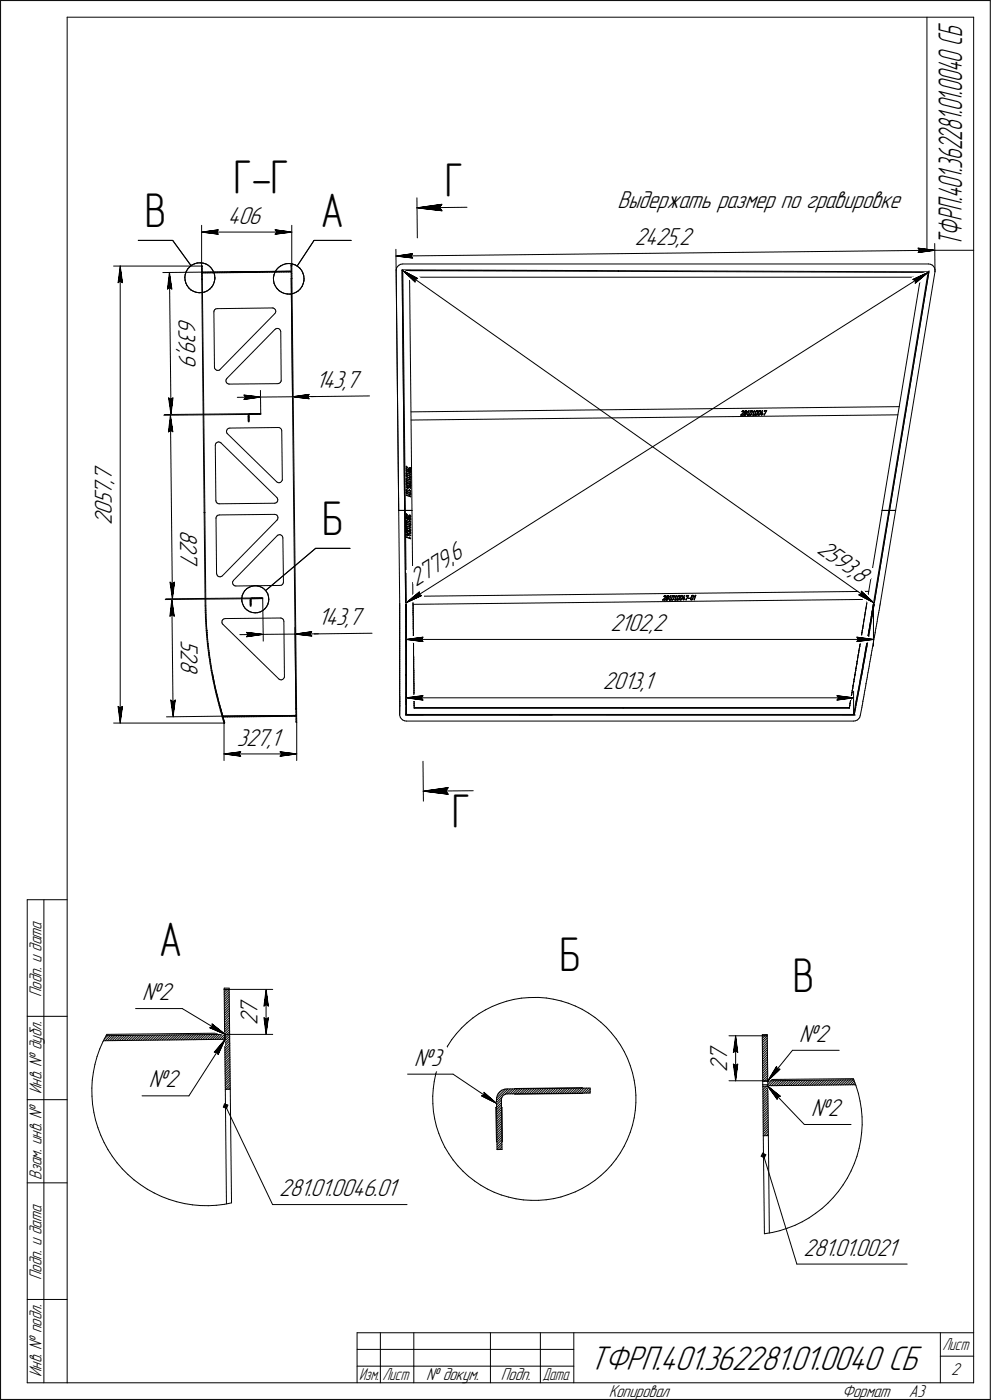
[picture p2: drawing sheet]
<svg xmlns="http://www.w3.org/2000/svg" width="297mm" height="420mm" viewBox="0 0 297 420" stroke-linecap="round" stroke-linejoin="round" font-family="sans-serif">
<defs><g id="words">
<g font-size="14.6">
<text x="70.1" y="58.3">Г-Г</text>
<text x="133.5" y="59.2">Г</text>
<text x="43.5" y="68.1">В</text>
<text x="96.2" y="68.1">А</text>
<text x="96.7" y="160.5">Б</text>
<text x="135.5" y="248.7">Г</text>
<text x="47.6" y="286.9">А</text>
<text x="167.8" y="291.6">Б</text>
<text x="237.9" y="297.8">В</text>
</g>
<text font-size="10.9" x="176.9" y="411.2">ТФРП.401.362281.01.0040 СБ</text>
<text font-size="10.5" x="288.7" y="73.7" transform="rotate(-90 288.7 73.7)">ТФРП.401.362281.01.0040 СБ</text>
<g font-size="7.8">
<text x="185.3" y="62.5">Выдержать размер по гравировке</text>
<text x="68.3" y="67.1">406</text>
<text x="190.4" y="73.6" transform="rotate(-1 190.4 73.6)">2425,</text>
<text x="203.8" y="73.4" transform="rotate(-1 203.8 73.4)">2</text>
<text x="53.5" y="95.5" transform="rotate(89 53.5 95.5)">639,</text>
<text x="53.6" y="105.7" transform="rotate(89 53.6 105.7)">9</text>
<text x="94.7" y="116.5" transform="rotate(-1 94.7 116.5)">143,</text>
<text x="103.8" y="116.4" transform="rotate(-1 103.8 116.4)">7</text>
<text x="33.6" y="148.5" transform="rotate(-90 33.6 148.5)">7</text>
<text x="33.6" y="145.4" transform="rotate(-90 33.6 145.4)">,</text>
<text x="33.6" y="144.3" transform="rotate(-90 33.6 144.3)">7</text>
<text x="33.6" y="154.5" transform="rotate(-90 33.6 154.5)">0</text>
<text x="33.6" y="151.3" transform="rotate(-90 33.6 151.3)">5</text>
<text x="33.6" y="157.7" transform="rotate(-90 33.6 157.7)">2</text>
<text x="54.1" y="159.1" transform="rotate(89 54.1 159.1)">827</text>
<text x="244.8" y="165.6" transform="rotate(35 244.8 165.6)">2593,</text>
<text x="136.4" y="168.8" transform="rotate(-32 136.4 168.8)">6</text>
<text x="255.4" y="173.1" transform="rotate(35 255.4 173.1)">8</text>
<text x="124.8" y="176.1" transform="rotate(-32 124.8 176.1)">2779,</text>
<text x="95.5" y="187.8" transform="rotate(-1 95.5 187.8)">143,</text>
<text x="104.6" y="187.7" transform="rotate(-1 104.6 187.7)">7</text>
<text x="183.2" y="189.4">2102,2</text>
<text x="54.2" y="192.1" transform="rotate(89 54.2 192.1)">528</text>
<text x="180.9" y="207">2013,1</text>
<text x="71.1" y="223.8">327,1</text>
<text x="42.7" y="300.3">№2</text>
<text x="77.3" y="304.7" transform="rotate(-90 77.3 304.7)">7</text>
<text x="77.3" y="307.9" transform="rotate(-90 77.3 307.9)">2</text>
<text x="239.8" y="312.8">№2</text>
<text x="124.3" y="320">№3</text>
<text x="218.2" y="321.8" transform="rotate(-90 218.2 321.8)">2</text>
<text x="218.2" y="318.6" transform="rotate(-90 218.2 318.6)">7</text>
<text x="44.6" y="326.5">№2</text>
<text x="243.3" y="335.1">№2</text>
<text x="83.8" y="359.1">281.01.0046.01</text>
<text x="241.1" y="377">281.01.0021</text>
</g>
<g font-size="5.5">
<text x="12.4" y="299.4" transform="rotate(-90 12.4 299.4)">Подп. и дата</text>
<text x="12.4" y="328.5" transform="rotate(-90 12.4 328.5)">Инв. № дубл.</text>
<text x="12.4" y="354.2" transform="rotate(-90 12.4 354.2)">Взам. инв. №</text>
<text x="12.4" y="384.4" transform="rotate(-90 12.4 384.4)">Подп. и дата</text>
<text x="12.4" y="413.5" transform="rotate(-90 12.4 413.5)">Инв. № подл.</text>
<text x="285.4" y="412.9">2</text>
<text x="127.8" y="414.4">№ докум.</text>
<text x="150.3" y="414.4">Подп.</text>
<text x="182.6" y="419.4">Копировал</text>
<text x="252.6" y="419.4">Формат</text>
<text x="272.7" y="419.4">A3</text>
</g>
<g font-size="5.4">
<text x="282.8" y="405.4">Лист</text>
<text x="107.8" y="414.4">Изм.</text>
<text x="114.8" y="414.4">Лист</text>
<text x="162.8" y="414.4">Дата</text>
</g>
</g></defs>
<g fill="none" stroke="#000" stroke-width=".3">
<path d="M.2 .2v420zM.2 .2h296.9zM20.2 5.2v410zM20.2 5.2h271.9zM278.1 5.2v69.9zM292.1 5.2v410zM297.1 .2v420zM125.1 59.4l.1 12zM34.1 79.9h26.6zM36.1 79.9l.6 5zM36.1 79.9l-.7 5zM36.1 79.9v137.2z"/>
<path d="M41.5 72.2h10.3zM51.8 72.2l5.5 7.6zM57.6 79.6l.7-.4zM58.3 79.2l.9-.2zM59.2 79l.9-.1zM60.1 78.9l.8 .1zM60.5 79.9v1.8zM60.5 79.9h.2zM60.5 79.9h.1M60.5 67.6v12.3zM60.5 69.7l5-.7zM60.5 69.7l5 .6z"/>
<path d="M60.5 69.7h27zM60.7 79.9v1.8zM60.7 79.9h.1M60.7 80l-.2 .2zM60.9 79l.9 .2zM61.8 79.2l.7 .5zM62.5 79.7l.7 .6zM65 69.7l.5 .6zM65.5 69l-.5 .7zM82.5 70.3l5-.6zM82.5 69l.6 .7zM82.5 69l5 .7z"/>
<path d="M83.1 69.7l-.6 .6zM84.3 79.8l.7-.4zM85 79.4l.9-.2zM85.9 79.2l.9-.1zM86.8 79.1l.9 .1zM87.3 79.6h.2zM87.3 79.6l.1 1.8zM87.3 79.6h.1M87.5 79.6l.1 4.1zM87.5 79.6h.1M87.5 67.6v12zM87.7 79.2l.8 .3z"/>
<path d="M88.5 79.5l.8 .5zM89.3 80l.7 .5zM94.2 72.2l-5 7.7zM94.2 72.2h11.2zM118.8 74.8l.8 78.4zM118.8 76.9l5-.7zM118.8 76.9l5 .6zM118.8 76.9l161.7-1.8zM119.3 80l.5-.4zM119.3 80l-.3 .4zM119.8 79.6l.5-.3zM120.3 79.3l.6-.1z"/>
<path d="M120.9 79.2h157.7zM123.3 76.8l.5 .7zM123.8 76.2l-.5 .6zM125.1 62.4l7.5-1.1zM125.1 62.4l7.5 .9zM125.1 62.4l15-.2zM131.9 62.3l.7 1zM132.6 61.3l-.7 1zM275.5 74.5l.5 .7zM275.5 74.5l5 .6zM275.5 75.8l5-.7zM276 75.2l-.5 .6z"/>
<path d="M278.1 75.1h14zM278.6 79.2l.5 .1zM279.1 79.3l.6 .2zM279.7 79.5l.4 .4zM280.1 79.9l.3 .5zM280.5 73.1v8.5zM35.4 84.9l.7-.5zM36.1 84.4l.6 .5zM48.9 81.8l11.8-.1zM50.2 86.8l.7-.5zM50.8 81.8l.8 5zM50.8 81.8l-.6 5z"/>
<path d="M50.8 81.8l.5 42.7zM50.9 86.3l.7 .5zM55.5 83.2v.9zM55.5 84.1l.3 .9zM55.6 82.4l-.1 .8zM55.8 85l.3 .7zM55.9 81.5l-.3 .9zM56.1 85.7l.5 .7zM56.3 80.8l-.4 .7zM56.6 86.4l.7 .6zM56.9 80.1l.7-.5zM56.9 80.1l-.6 .7z"/>
<path d="M57.3 87l.7 .5zM58 87.5l.8 .3zM58.8 87.8l.9 .1zM59.7 87.9l.9-.1zM60.5 82h.2zM60.5 81.7h.2zM60.5 82v1.9zM60.5 81.9h.2zM60.5 82h.1M60.5 81.7v.2zM60.5 81.6l.2-.2zM60.5 80.9l.2-.2z"/>
<path d="M60.5 83.9h.2zM60.5 83.9l.8 70zM60.6 87.8l.8-.1zM60.7 81.7h8.8zM60.7 82l26.7-.3zM60.7 81.7v.3zM60.7 81.7l26.7-.3zM60.7 82v1.9zM60.7 83.9l.8 70zM60.7 83.5l-.2 .2zM60.7 82.8l-.2 .2zM60.7 82.1l-.2 .2z"/>
<path d="M60.8 81.9l.2-.2zM61.4 87.7l.8-.4zM61.6 81.9l.2-.2zM62.2 87.3l.7-.5zM62.3 81.9l.2-.2zM63.2 81.7l-.2 .2zM63.2 80.3l.5 .6zM63.5 86.1l-.6 .7zM63.7 81.9l.2-.2zM63.7 80.9l.4 .8zM64 85.4l-.5 .7zM64.1 81.7l.3 .8z"/>
<path d="M64.2 93.6l.1 16.6zM64.2 93.3v.3zM64.3 84.6l-.3 .8zM64.4 82.5l.1 .9zM64.4 93l.3-.2zM64.4 93l-.2 .3zM64.4 81.9l.2-.2zM64.5 83.7l-.2 .9zM64.5 83.4v.3zM64.7 92.8l.5-.1zM65.2 92.7l16.5-.2zM65.2 81.9l.1-.2z"/>
<path d="M66 81.7l-.1 .2zM66.5 81.9l.3-.2zM67.3 81.9l.2-.2zM68 81.9l.2-.2zM68.7 81.8l.2-.1zM69.4 81.6h.1M69.3 81.6h.1M69.5 81.6h.1M69.4 81.8l.2-.1zM69.6 81.6h.1M69.5 81.7h.2zM69.5 81.7l.4-.1z"/>
<path d="M69.7 81.6h.1M69.7 81.7h.1M69.7 81.6h.6zM69.7 81.6h.3zM69.8 81.6h.1M69.9 81.6h.1M70.1 81.6h.1M70 81.6h.1M70.2 81.6h.1M70.3 81.7h.1M70.4 81.6h.1M70.3 81.6h.1"/>
<path d="M70.3 81.6l-.2 .2zM70.4 81.6h.6zM70.5 81.6h.1M70.6 81.6h.1M70.7 81.6h.1M70.8 81.6h.1M70.9 81.6h.1M71 81.6h.1M71 81.6h.1zM71.1 81.6h.1M71 81.6l-.1 .2zM71.1 81.6h.7z"/>
<path d="M71.2 81.6h.1M71.3 81.6h.1M71.6 81.6h.1M71.6 81.6h.6zM71.7 81.6h.1M71.7 81.6h.4zM71.8 81.6l-.2 .2zM71.9 81.6h.1M71.8 81.6h.3zM71.9 81.6h.7zM71.9 81.6h.4zM72.2 81.6h.1"/>
<path d="M72.3 81.6h.1M72.5 81.6l-.2 .2zM72.7 81.6h.1M72.6 81.6h.2zM72.7 81.6h.6zM72.7 81.6h.2zM72.8 81.6h.1M72.9 81.6h.1M73 81.6h.1M73.1 81.6h.1M73 81.8l.2-.2zM73.2 81.6h.1"/>
<path d="M73.3 81.6h.1M73.4 81.6h.1M73.3 81.6h.1zM73.3 81.6h.2zM73.3 81.6h.3zM73.5 81.6h.1M73.5 81.6h.6zM73.5 81.6h.2zM73.6 81.6h.1M73.7 81.6h.1M73.7 81.8l.2-.2zM74 81.6h.1"/>
<path d="M73.9 81.6h.1M74 81.6h.5zM74 81.6h.4zM74.1 81.6h.1M74.3 81.6h.1M74.1 81.6h.3zM74.3 81.6h.5zM74.3 81.6h.3zM74.4 81.8l.2-.2zM74.5 81.6h.1M74.6 81.6h.1M74.8 81.6h.2z"/>
<path d="M74.8 81.6h.3zM75 81.6h.6zM75 81.6h.2zM75.1 81.6h.1M75.2 81.6h.1M75.1 81.8l.3-.2zM75.3 81.6h.1M75.4 81.6h.1M75.5 81.6h.1M75.6 81.6h.1M75.7 81.6h.1M75.8 81.6h.1"/>
<path d="M75.6 81.6h.3zM75.9 81.6h.1M75.8 81.6h.2zM76 81.6h.1M76 81.6h.2zM76 81.6h.3zM76.1 81.6l-.2 .2zM76.2 81.6h.6zM76.2 81.6h.2zM76.3 81.6h.1M76.4 81.6h.1M76.5 81.6h.1"/>
<path d="M76.6 81.5h.1M76.6 81.6h.1M76.7 81.5h.1M76.6 81.7l.2-.1zM76.8 81.5h.1M76.9 81.5h.1M77 81.6h.1M76.8 81.6l.2-.1zM76.8 81.6h.1M77 81.5h.1M77 81.6h.3zM77 81.6l.2-.1z"/>
<path d="M77.1 81.5h.1M77.1 81.6h.1M77.2 81.5h.1M77.4 81.6h.1M77.3 81.6l.6-.1zM77.3 81.7l.2-.1zM77.4 81.6l.4-.1zM77.4 81.6l.6-.1zM77.9 81.6h.1M77.8 81.5h.1M77.8 81.6h.1M77.9 81.5h.1"/>
<path d="M77.9 81.5h.6zM78 81.5h.1M78.2 81.5l-.2 .2zM78.6 81.5h.1M78.5 81.5h.5zM78.6 81.5h.4zM78.6 81.5h.6zM78.7 81.7l.2-.2zM79.1 81.5h.1M79 81.5h.1M79.1 81.5l8.3-.1zM79.2 81.5h.1"/>
<path d="M79.4 81.7l.2-.2zM80.1 81.7l.2-.2zM80.9 81.7l.2-.2zM81.6 81.7l.2-.2zM81.7 92.5h.3zM82 92.5l.4 .2zM82 83.4l.1 .9zM82.1 84.3l.2 .8zM82.2 82.5l-.2 .9zM82.3 85.1l.3 .8zM82.4 92.7l.2 .3zM82.5 94.1l-16.5 16.8z"/>
<path d="M82.5 98.9l.3-.2zM82.5 98.9l-14.4 14.7zM82.5 81.5l-.2 .2zM82.5 81.7l-.3 .8zM82.6 93l.2 .4zM82.6 85.9l.5 .8zM82.7 93.8l-.2 .3zM82.8 98.7l.3-.1zM82.8 93.4l-.1 .4zM83 80.9l-.5 .8zM83.1 98.6h.4zM83.1 86.7l.7 .6z"/>
<path d="M83.2 81.5l-.2 .2zM83.5 98.6l.4 .2zM83.6 80.3l.7-.5zM83.6 80.3l-.6 .6zM83.8 87.3l.7 .5zM83.9 98.8l.2 .4zM83.9 81.5l-.2 .2zM84.1 99.2l.1 .4zM84.2 99.6l.2 14.6zM84.5 81.7l.1-.2zM84.5 87.8l.8 .3zM85.1 81.7l.2-.2z"/>
<path d="M85.3 88.1l.9 .2zM85.9 81.7l.2-.3zM86.2 88.3h.8zM86.6 81.7l.2-.3zM87 88.3l.9-.2zM87.3 81.7h.1M87.3 80.2l.2-.2zM87.4 81.4v.3zM87.4 83.7h.2zM87.4 81.7v2zM87.4 83.7l1.4 129.1zM87.4 83l.2-.2z"/>
<path d="M87.4 83.7l.4 37.4zM87.5 81.4l-.1 .2zM87.5 80.7l-.1 .2zM87.6 83.7l1.4 129.1zM87.6 83.5l-.2 .2zM87.6 82.1l-.2 .2zM87.9 88.1l.8-.3zM88.7 87.8l.8-.5zM89.5 87.3l.6-.6zM90 80.5l.5 .7zM90.5 81.2l.4 .8zM90.6 86l-.5 .7z"/>
<path d="M90.9 82l.2 .8zM91 85.2l-.4 .8zM91.1 82.8l.1 .9zM91.2 84.3l-.2 .9zM91.2 83.7v.6zM118.9 81.3l.7 71.9zM118.9 81v.3zM119 80.4l-.1 .6zM120.6 81.2l1.1 99.7zM120.6 81.2h.3zM120.6 81l158.1 .6zM120.6 81l.8 72.2z"/>
<path d="M120.6 81v.2zM120.9 81v.2zM120.9 81.2h58.3zM120.9 81.2l157.6 .6zM120.9 81.2l.7 72zM120.9 81.2l4.4 2.4zM120.9 81.2l3.6 3.5zM120.9 81.2l141.2 99.7zM122.9 83.2l.7 70zM122.9 83.2h153.3zM124.5 83.9l.8-.3zM124.5 83.9v.8z"/>
<path d="M185.5 81.3v.2zM273.9 83.9l.8 .3zM273.9 83.9l4.6-2.1zM274.6 85l3.9-3.2zM274.7 84.2l-.1 .8zM276.2 83.2l-11.5 70zM278.5 81.8l-11.8 71.4zM278.5 81.6v.2zM278.7 81.6l-11.8 71.6zM278.8 81.3l-16.5 99.7zM280.4 80.4l.1 .6zM280.5 81.6l-11.8 71.6z"/>
<path d="M280.5 81v.6zM50.6 119.5l.7 5zM50.6 119.5l.7 .4zM51.3 119.9l.6-.4zM51.9 119.5l-.6 5zM64.3 110.2l.1 .5zM64.4 110.7l.3 .3zM64.7 111l.3 .2zM65 111.2h.4zM65.4 111.2l.4-.1zM65.8 111.1l.2-.2zM67.8 114.4l.1 .4z"/>
<path d="M67.9 114l-.1 .4zM67.9 114.8l.3 .3zM68.1 113.6l-.2 .4zM68.2 115.1l.3 .2zM68.5 115.3h.3zM68.8 115.3l14.6-.1zM71.2 119.3l7-.1zM73.2 118.6l5 .6zM73.2 118.6l.5 .7zM73.2 119.9l5-.7zM73.7 119.3l-.5 .6zM78.1 117.2l.1 7.2z"/>
<path d="M78.2 119.2l9.6-.1zM83.4 115.2l.4-.1zM83.8 115.1l.3-.2zM84.3 114.5l-.2 .4zM84.4 114.2l-.1 .3zM87.8 119.1h5zM87.8 119.1l5 .6zM87.8 119.1l5-.7zM87.8 119.1l7-.1zM92.3 119.1l.5 .6zM92.8 119.1l18.1-.2zM92.8 118.4l-.5 .7z"/>
<path d="M49.1 124.7l25.8-.3zM49.3 124.5l25.6-.3zM50.5 129.7l.7-.5zM51.1 124.7l.8 4.9zM51.1 124.7l-.6 5zM51.1 124.7l.6 55.1zM51.2 129.2l.7 .4zM64.6 133.7l.2 16.6zM64.6 133.4v.3zM64.8 133.1l.4-.3zM64.8 133.1l-.2 .3zM65.2 132.8l.3-.1z"/>
<path d="M65.5 132.7l.5 .1zM66 132.8l.3 .2zM66.3 133l16.8 16.4zM67.9 129.6l.2 .4zM68 129.2l-.1 .4zM68.1 130l.1 .2zM68.2 128.9l.3-.3zM68.2 128.9l-.2 .3zM68.2 130.2l14.8 14.5zM68.5 128.6l.5-.1zM69 128.5l14.5-.1zM74.5 124.9h.1"/>
<path d="M74.5 124.9v1.4zM74.5 126.6h.2zM74.5 124.6v2zM74.5 124.5h.1M74.5 126.2l.2-.1zM74.5 125.6l.2-.3zM74.5 124.8l.2-.1zM74.7 124.9h.1M74.7 124.3l.2-.1zM74.7 124.3l-.2 .2zM74.7 124.6v2zM74.7 124.9v1.4z"/>
<path d="M74.8 124.5l-.1 .1zM74.8 124.5l.1-.1zM74.9 124.2h3.3zM74.9 124.4h3.3zM75.1 124.2l-.1 .2zM75.2 124.4h2.7zM75.2 124.2h2.7zM75.2 124.2h.1M75.2 124.4h.1M75.6 124.4l.3-.2zM76.4 124.4l.2-.2zM77.1 124.4l.2-.2z"/>
<path d="M77.8 124.4l.2-.2zM78.2 124.2v.2zM83.5 128.4h.4zM83.9 128.4l.3 .2zM84.2 128.6l.3 .3zM84.5 128.9v.4zM84.5 129.3l.2 14.6zM122 140h.1M121.9 140h.1M122 140l.8 .8zM123.3 123.7l146.5-1.6zM123.4 126.1l146-1.6z"/>
<path d="M222.3 124.6h.1M222.3 124.7h.6zM222.4 124.6h.5zM222.6 123.6h.1M222.8 123.4h.1M222.7 123.5h.1M222.7 123.6h.1M222.8 123.5h.1M222.9 123.4h.1M222.9 124.6h.1M222.9 124.7h.1M223 123.3h.1"/>
<path d="M223 123.4h.1M223.1 123.4h.1M223.1 123.8l-.8 .8zM223.1 123.8h.1M223.2 123.4h.1M223.1 123.5h.1M223.1 123.7h.1M223.1 123.9h.1M223.1 123.9l-.7 .7zM223.2 124.4h.1M223.2 124.5h.1M223.2 123.8h.1"/>
<path d="M223.2 123.5h.1M223.2 123.6h.1M223.2 124.6h.1M223.3 123.5h.1M223.2 123.7h.1M223.3 123.7h.1M223.3 124.6h.1M223.3 124.1h.1M223.3 124.4h.1M223.3 124.5h.1M223.3 123.6h.1M223.3 124.2l-.1 .2z"/>
<path d="M223.3 124.7h.1M223.4 124.5h.1M223.4 124.2l-.1 .2zM223.4 124h.1M223.5 124.7h.1M223.4 124.1h.1M223.5 124.5h.1M223.4 123.8h.1M223.5 124h.1M223.4 123.7h.1M223.5 123.9h.1M223.5 123.7h.1"/>
<path d="M223.5 123.5h.1M223.6 124.5h.1M223.6 123.5h.1M223.6 123.8h.1M223.6 124.6h.1M223.6 123.7h.1M223.6 124h.1M223.6 123.6h.1M223.6 123.9h.1M223.7 123.4h.1M223.6 123.4h.1M223.7 124h.1"/>
<path d="M223.7 123.5h.1M223.7 123.9h.1M223.7 124.5h.1M223.8 123.4h.1M223.8 124h.1M223.7 124.4h.1M223.9 123.4h.1M223.7 124.6h.1M223.8 124.5h.1M223.8 123.9h.1M223.8 123.8h.1M223.8 124.2v.2z"/>
<path d="M223.8 123.3h.1M223.8 124.2h.1M223.9 124.1h.1M223.8 124.1h.1M223.9 123.3h.1M223.9 123.9h.1M223.9 124h.1M223.9 123.8h.1M223.9 123.7h.1M224 123.4h.1M223.9 124.2v.2zM223.9 124.2h.1"/>
<path d="M224 123.5h.1M223.9 123.5h.1M224 123.6h.1M224 123.8h.1M224.1 123.4h.1M224 123.7h.1M224.1 123.6h.1M224.1 123.5h.1M224.2 124.6h.1M224.3 123.7h.1M224.3 123.6h.1M224.3 124.7h.1"/>
<path d="M224.3 124.6h.1M224.3 123.6l.4-.3zM224.4 123.7l.2-.2zM224.5 124.6h.1M224.5 124.5h.1M224.6 124.5h.1M224.6 124.6h.1M224.6 123.5l-.4 1.1zM224.7 123.3h.1M224.7 123.4h.1M224.7 123.4l-.4 1.2zM224.8 124.4h.1"/>
<path d="M224.8 124.5h.1M224.9 124.4h.1M224.9 124.5h.1M224.9 124.6h.1M225 124.4h.1M225 124.5h.1M225 124.6h.1M225.1 124.6h.1M225.2 124.5h.1M225.1 123.6l-.2 .8zM225.1 123.5h.1M225.3 123.4h.1"/>
<path d="M225.2 123.4h.1M225.2 123.6l-.2 .8zM225.2 124.6h.1M225.2 123.5h.1M225.3 124.5h.1M225.3 123.5h.1M225.3 124.6h.1M225.5 123.3h.1M225.4 123.3h.1M225.4 124.5h.1M225.4 124.4h.1M225.5 123.4h.1"/>
<path d="M225.4 123.4h.1M225.5 124.4h.1M225.6 123.4h.1M225.6 123.3h.1M225.7 123.4h.1M225.7 123.6l-.3 .8zM225.7 123.6h.1M225.7 123.5h.1M225.8 123.4h.1M225.8 123.6h.1M225.8 123.5h.1M225.8 123.6l-.3 .7z"/>
<path d="M225.9 124.6h.1M225.9 123.7h.1M226 123.6h.1M225.9 123.6h.1M226 124.6h.1M226 123.6l.4-.3zM226 123.7h.1M226 123.7l.3-.3zM226.1 124.6h.1M226.1 124.5h.1M226.2 124.5h.1M226.2 124.6h.1"/>
<path d="M226.3 124.5h.1M226.3 123.4l-.4 1.2zM226.3 124.6h.1M226.4 123.3h.1M226.4 123.4l-.4 1.2zM226.4 123.4h.1M226.5 124.4h.1M226.5 124.3h.1M226.5 124.5h.1M226.6 124.6h.1M226.6 124.3h.1M226.6 124.4h.1"/>
<path d="M226.6 124.5h.1M226.7 124.5h.1M226.7 124.6h.1M226.8 124.6h.1M226.8 124.5h.1M226.8 123.6l-.3 .7zM226.8 123.5h.1M226.9 124.6h.1M226.9 123.6l-.3 .7zM226.9 123.5h.1M226.9 123.4h.1M226.9 124.5h.1"/>
<path d="M227 123.4h.1M227.1 123.4h.1M227.1 123.3h.1M227 123.3h.1M227 124.5h.1M227 124.4h.1M227.2 123.3h.1M227.1 124.5h.1M227.1 124.4h.1M227.2 124.4h.1M227.2 123.4h.1M227.3 123.3h.1"/>
<path d="M227.3 123.4h.1M227.4 123.3h.1M227.3 124.4h.1M227.3 123.6l-.2 .7zM227.3 123.6h.1M227.3 123.5h.1M227.4 124.3h.1M227.4 124.5h.1M227.4 123.4h.1M227.4 123.6l-.2 .7zM227.4 124.6h.1M227.5 123.4h.1"/>
<path d="M227.5 124.5h.1M227.4 123.6h.1M227.5 123.5h.1M227.5 124.3h.1M227.5 124.4h.1M227.5 124.6h.1M227.6 124.6h.1M227.7 124.5h.1M227.7 123.4h.1M227.6 123.5h.1M227.6 123.6l-.2 .7zM227.7 124.6h.1"/>
<path d="M227.7 123.6l-.2 .7zM227.7 123.5h.1M227.8 123.4h.1M227.8 123.3h.1M227.8 123.5h.1M227.8 124.5h.1M227.8 124.6h.1M227.9 123.4h.1M227.9 123.3h.1M227.9 124.4h.1M228 123.3h.1M227.9 124.5h.1"/>
<path d="M228 123.4h.1M228 124.4h.1M228.1 123.4h.1M228.1 123.3h.1M228.2 123.4h.1M228.2 123.3h.1M228.2 123.6l-.3 .7zM228.2 123.6h.1M228.2 123.5h.1M228.2 124.3h.1M228.3 123.4h.1M228.3 124.3h.3z"/>
<path d="M228.3 123.6l-.3 .7zM228.3 123.6h.1M228.3 123.5h.1M228.3 124.2h.3zM228.5 124.6h.1M228.5 124.5h.1M228.6 124.6h.1M228.6 124.3l-.1 .2zM228.7 124.3l-.1 .2zM228.8 124.3h.1M228.7 124l-.1 .2zM228.7 123.3l-.5 .9z"/>
<path d="M228.8 124h.1M228.7 124.2h.1M228.8 123.3h.1M228.7 123.3h.1M228.7 124h.1M228.8 124l-.1 .2zM228.8 123.3l-.5 .9zM228.9 124.3h.1M228.9 124.2h.1M229.3 124.5h.1M229.3 124.6h.1M229.3 123.5h.1"/>
<path d="M229.3 123.4h.1M229.4 123.5h.1M229.4 123.3h.1M229.4 123.3h.6zM229.4 123.4h.5zM229.4 123.4h.1M229.9 123.4l-.6 1.1zM230 123.3h.1M230 123.3l-.6 1.2zM61.3 153.9l.3 28zM61.3 153.9h.2zM61.5 153.9l.3 28z"/>
<path d="M64.8 150.3l.1 .4zM64.8 155.6l.2 16.6zM64.9 150.7l.2 .3zM64.9 155.3l-.1 .3zM65.1 154.9l.3-.2zM65.1 154.9l-.2 .4zM65.1 151l.3 .2zM65.4 154.7l.4-.1zM65.4 151.2l.4 .1zM65.8 151.3l16.6-.2zM65.8 154.6l16.6-.2zM82.4 154.4l.3 .1z"/>
<path d="M82.4 151.1l.4-.1zM82.7 154.5l.4 .1zM82.8 151l.3-.3zM83 144.7l.4 .2zM83.1 154.6l.2 .4zM83.1 149.4l.1 .2zM83.1 156.1l-16.4 16.8zM83.2 149.6l.2 .4zM83.3 155l.1 .4zM83.3 150.4l-.2 .3zM83.4 155.8l-.3 .3zM83.4 150l-.1 .4z"/>
<path d="M83.4 144.9h.3zM83.4 155.4v.4zM83.7 144.9l.5-.1zM84.2 144.8l.3-.2zM84.7 144.2l-.2 .4zM84.7 143.9v.3zM119.6 153.2l.3 28zM119.6 153.2h1.8zM121.4 153.2l.3 27.7zM121.6 153.2l.3 27.7zM121.6 153.2h2zM121.9 156.3h.1"/>
<path d="M121.9 155.4h.1M121.9 156.5h.1M121.9 157.9h.1M121.9 154.9h.1M121.9 159.6h.1M121.9 157.1h.1M121.9 158.8h.1M121.9 154.3v.6zM121.9 158.2h.1M121.9 142h.1M121.9 146.3h.1M121.9 141.2h.1"/>
<path d="M121.9 142.2h.1M121.9 147h.1M121.9 143.7h.1M121.9 140.6h.1M121.9 147.9h.1M121.9 148.7h.1M121.9 145.4h.1M121.9 142.9h.1M121.9 144.5h.1M121.9 147.3h.1M121.9 140v.6zM121.9 143.9h.1"/>
<path d="M121.9 142.3h.1M121.9 147.2h.1M121.9 158.6h.1M121.9 157.2h.1M121.9 157.3h.1M122 156.3h.1M121.9 156.9h.1M121.9 157h.1M121.9 155.5h.1M121.9 155.6h.1M121.9 158.9h.1M121.9 158h.1"/>
<path d="M121.9 158.1h.1M122 158.1h.1M121.9 159.7h.1M121.9 159.8h.1M122 157.9h.1M121.9 159.4h.1M121.9 159.5h.1M122 156.5h.1M121.9 156.6h.1M122 154.3h.1M121.9 154.3h.1M121.9 155.2h.1"/>
<path d="M121.9 155.3h.1M122 147h.1M121.9 147.7h.1M121.9 144.3h.1M121.9 144.4h.1M121.9 143h.1M122 142h.1M121.9 142.7h.1M121.9 141.3h.1M121.9 141.4h.1M121.9 144.6h.1M121.9 144.7h.1"/>
<path d="M121.9 147.1h.1M121.9 140.7h.1M121.9 147.4h.1M121.9 146.2h.1M122 143.9h.1M121.9 145.5h.1M121.9 142.1h.1M121.9 148.6h.1M121.9 148h.1M121.9 144h.1M122 143.6h.1M121.9 143.6h.1"/>
<path d="M121.9 145.2h.1M122 142.2h.1M122 147.2h.1M122 148.6h.1M122 146.2h.1M121.9 141h.1M121.9 141.1h.1M122 158.5h.1M122 154.3l.8 .8zM122 158l1.2 .4zM122 156.8h.1M122 156.3l1.2 .5z"/>
<path d="M122 156.3l1.1 .3zM122 154.9h.1M122 159.3h.1M122 158.2h.1M122 156.6h.1M122 155.2h.1M122 155.7h.1M122 157.9l1.1 .4zM122 159h.1M122 159.4h.1M122 159.9h.1M122 158.3h.1"/>
<path d="M122 157.4h.1M122 147.6h.1M122 148.8l1.2 .3zM122 144.3h.1M122 147.4h.1M122 147l1.1 .4zM122 143.7l1.2 .4zM122 142.6h.1M122 146.3l.2 .1zM122 148.1h.1M122 148.6l1.1 .4zM122 142.1l1.2 .4z"/>
<path d="M122 142l1.1 .4zM122 140.7h.1M122 145.1h.1M122 142.4h.1M122 146.2l.2 .1zM122 140.9h.1M122 141.4h.1M122 143.6l1.1 .4zM122 144.2h.1M122 144.7h.1M122 145.6h.1M122 147.1l1.2 .4z"/>
<path d="M122 144h.1M122 143.1h.1M122 158.6h.1M122 158.7h.1M122 155.5h.1M122 155.6h.1M122 158.8h.1M122 158.9h.1M122 154.4v.5zM122 157h.1M122 157.1h.1M122 159.7h.1"/>
<path d="M122 157.2h.1M122 157.3h.1M122 159.5h.1M122 154.4l.7 .7zM122 159.8h.1M122 155.3h.1M122 155.4h.1M122 144.4h.1M122 147.7h.1M122 147.8h.1M122 147.9h.1M122 141.2h.1"/>
<path d="M122 141.3h.1M122 142.3h.1M122 144.6h.1M122 140.2v.4zM122 142.7h.1M122 142.9h.1M122 148h.1M122 145.4h.1M122 143h.1M122 147.3h.1M122 145.2h.1M122 140.2l.7 .7z"/>
<path d="M122 145.5h.1M122 141.1h.1M122.1 156.8h.1M122 156.9h.1M122.1 159.3h.1M122.1 156.9h.1M122.1 158.5h.1M122 159.1h.1M122.1 155.3h.1M122.1 145.2h.1M122.1 142.6h.1M122 148.2h.1"/>
<path d="M122.1 145.1h.1M122.1 140.9h.1M122 141.5h.1M122.1 144.2h.1M122 144.8h.1M122.1 147.7h.1M122 145.7h.1M122 143.2h.1M122.1 147.6h.1M122.1 159.4h.1M122.1 157.4h.1M122.1 155.7h.1"/>
<path d="M122.2 156.8h.1M122.1 159h.1M122.2 159.3h.1M122.1 159.9h.1M122.2 155.2h.1M122.1 155.2h.1M122.1 155.8h.1M122.2 158.5h.1M122.1 159.1h.1M122.1 160h.1M122.1 158.6h.1M122.1 157.5h.1"/>
<path d="M122.1 143.1h.1M122.1 141.4h.1M122.2 142.6h.1M122.1 148.2h.1M122.1 144.7h.1M122.2 145.1h.1M122.1 145.6h.1M122.2 140.9h.1M122.1 142.7h.1M122.1 141.6h.1M122.2 144.2h.1M122.1 144.9h.1"/>
<path d="M122.1 145.7h.1M122.1 148.1h.1M122.1 144.3h.1M122.1 143.2h.1M122.1 141h.1M122.2 147.6h.1M122.2 159.4h.1M122.2 156.9h.1M122.2 158.6h.1M122.2 155.3h.1M122.2 145.2h.1M122.1 141.5h.1"/>
<path d="M122.1 144.8h.1M122.2 142.7h.1M122.2 147.7h.1M122.2 144.4h.1M122.2 141h.1M122.2 156.9l.7 .3zM122.2 158.5l.7 .2zM122.2 159.2l.7 .2zM122.2 159.9l.7 .3zM122.2 155.2h.2zM122.2 158.6l.7 .2zM122.2 157.5l.7 .3z"/>
<path d="M122.2 156.8l.7 .3zM122.2 155.8l.2 .1zM122.2 157.4l.7 .2zM122.2 155.3l.2 .1zM122.2 159.1l.7 .2zM122.2 159.4l.7 .3zM122.2 159.3l.7 .3zM122.2 155.7l.2 .1zM122.2 142.7l.7 .2zM122.2 146h.1M122.2 147.6l.7 .3zM122.2 147.7l.7 .3z"/>
<path d="M122.2 146.6h.1M122.2 148.3l.7 .2zM122.2 145.8l.7 .2zM122.2 144.2l.7 .3zM122.2 144.9l.7 .3zM122.2 145.7l.7 .2zM122.2 140.9l.2 .1zM122.2 144.4l.7 .2zM122.2 148.2l.7 .2zM122.2 143.3l.7 .2zM122.2 146v.3zM122.2 142.6l.7 .2z"/>
<path d="M122.2 141.6h.2zM122.2 143.2l.7 .2zM122.2 141l.2 .1zM122.2 144.8l.7 .3zM122.2 145.2l.7 .3zM122.2 145.1l.7 .2zM122.2 141.5l.2 .1zM122.2 146l1 .5zM122.3 146.1l.8 .5zM122.3 146.3l.2 .1zM122.3 146.4l.2 .1zM122.3 146.4v.2z"/>
<path d="M122.3 146.1v.2zM122.4 155.3h.1M122.4 155.9h.1M122.4 155.8h.1M122.4 155.4h.1M122.4 141h.1M122.4 141.6h.1M122.4 141.1h.1M122.5 155.3h.1M122.5 155.4h.1M122.5 141.1h.1M122.5 155.9h.1"/>
<path d="M122.5 155.8h.1M122.5 141.7h.1M122.5 141.6h.1M122.5 141.2h.1M122.6 155.5h.1M122.5 155.5h.1M122.6 155.4h.1M122.6 146.5h.1M122.6 141.3h.1M122.5 146.5h.1M122.5 141.5h.1M122.6 141.1h.1"/>
<path d="M122.6 155.6h.1M122.6 155.7h.1M122.6 155.9h.1M122.6 141.4h.1M122.6 141.5h.1M122.6 141.2h.1M122.6 141.6h.1M122.6 155.8h.1M122.7 155.4h.1M122.7 141.4h.1M122.7 155.9h.1M122.7 155.8h.1"/>
<path d="M122.7 155.1h.1M122.7 155.6h.1M122.7 141.6h.1M122.7 141.5h.1M122.7 141.2h.1M122.7 140.9h.1M122.7 141.3h.1M122.8 155.4h.1M122.7 156h.1M122.7 155.2h.1M122.8 141.2h.1M122.7 141.7h.1"/>
<path d="M122.8 155.1h.1M122.8 156h.1M122.8 155.5h.1M122.8 155.2h.1M122.8 140.8h.1M122.8 141.7h.1M122.8 141.3h.1M122.8 140.9h.1M122.9 155.2h.1M122.8 155.9h.1M122.9 155.4h.1M122.9 155.5h.1"/>
<path d="M122.9 140.9h.1M122.8 141.6h.1M122.9 141.2h.1M122.9 141.3h.1M122.8 141h.1M122.9 156h.1M122.9 156.3h.1M122.9 158l.2 .3zM122.9 157.9h.1M122.9 156.3l.2 .3zM122.9 141.7h.1M122.9 141.8h.1"/>
<path d="M122.9 142h.1M122.9 148.8l.2 .2zM122.9 147.1h.1M122.9 147h.1M122.9 148.7h.1M122.9 147.1l.2 .3zM122.9 143.8l.2 .2zM122.9 143.7h.1M122.9 141h.1M122.9 142.1l.2 .3zM123 155.2h.1M122.9 157.9l.3 .4z"/>
<path d="M123 156.1h.1M123 155.5h.1M123 158.8h.1M123 158.9h.1M123 159.7h.1M122.9 156.3l.3 .4zM123 155.6h.1M123 159.6h.1M123 157.1h.1M122.9 157.6h.1M122.9 154.7h.1M122.9 157.8h.1"/>
<path d="M123 157.2h.1M122.9 159.3h.1M122.9 154.6h.1M123 154.6h.1M122.9 159.4h.1M123 140.9h.1M122.9 143.7l.3 .4zM123 141.8h.1M123 141.3h.1M123 144.5h.1M123 144.6h.1M122.9 148.7l.3 .4z"/>
<path d="M123 145.5h.1M122.9 147.1l.3 .3zM122.9 140.4h.1M122.9 142l.3 .4zM123 148h.1M123 141.4h.1M123 145.4h.1M122.9 148.4h.1M123 142.9h.1M122.9 143.4h.1M122.9 146h.1M122.9 148.5h.1"/>
<path d="M122.9 143.5h.1M123 143h.1M122.9 145.1h.1M123 140.4h.1M122.9 145.2h.1M122.9 145.9h.1M123 147.9h.1M123.1 154.7h.1M123 154.7h.1M123 159.8h.1M123 155.7h.1M123 157.7h.1"/>
<path d="M123.1 156.1h.1M123 157.3h.1M123 159.3h.1M123 155.3h.1M123 156h.1M123.1 140.4h.1M123 144.7h.1M123 140.5h.1M123 148.4h.1M123 143.4h.1M123.1 141.8h.1M123 145.1h.1"/>
<path d="M123 141h.1M123 141.7h.1M123 145.9h.1M123.1 155.2h.1M123.1 155.6h.1M123.1 158.8h.1M123.1 159h.1M123 154.8h.1M123.1 159.8h.1M123.1 155.7h.1M123.1 159.7h.1M123.1 157.2h.1"/>
<path d="M123 157.8h.1M123.1 157.3h.1M123 159.4h.1M123.1 140.9h.1M123.1 141.3h.1M123.1 144.6h.1M123.1 144.7h.1M123.1 145.5h.1M123.1 148h.1M123.1 141.4h.1M123.1 145.4h.1M123.1 142.9h.1"/>
<path d="M123 146h.1M123 148.5h.1M123 143.5h.1M123.1 143h.1M123 145.2h.1M123.1 159.3h.1M123.1 154.8h.1M123.1 158.9h.1M123.1 159.9h.1M123.1 156h.1M123.1 155.1h.1M123.1 157.4h.1"/>
<path d="M123.1 157.6h.1M123.1 157.8h.1M123.1 159.4h.1M123.1 145.1h.1M123.1 140.5h.1M123.1 141.5h.1M123.1 145.6h.1M123.1 141.7h.1M123.1 140.8h.1M123.1 143.1h.1M123.1 148.1h.1M123.1 143.4h.1"/>
<path d="M123.1 145.9h.1M123.1 148.4h.1M123.1 146h.1M123.1 148.5h.1M123.1 143.5h.1M123.1 141h.1M123.1 145.2h.1M123.1 159.1h.1M123.2 154.8h.1M123.1 155.8h.1M123.1 155.9h.1M123.1 154.9h.1"/>
<path d="M123.1 155h.1M123.1 144.9h.1M123.1 145h.1M123.2 140.5h.1M123.1 141.6h.1M123.1 145.7h.1M123.1 148.2h.1M123.1 143.2h.1M123.1 140.6h.1M123.1 140.7h.1M123.1 143.3h.1M123.1 145.8h.1"/>
<path d="M123.1 148.3h.1M123.1 144.8h.1M123.2 157.3h.1M123.2 159.8h.1M123.2 159h.1M123.1 157.7h.1M123.2 155.7h.1M123.2 143.1h.1M123.2 146.6h.1M123.2 145.6h.1M123.2 148.1h.1M123.2 144.7h.1"/>
<path d="M123.2 141.5h.1M123.2 157.4h.1M123.2 154.9h.1M123.2 159.9h.1M123.2 156h.1M123.2 156.7h.1M123.2 155.2h.1M123.2 158.3h.1M123.2 159.3h.1M123.2 157.7h.1M123.2 156.8h.1M123.2 140.7h.1"/>
<path d="M123.2 140.6h.1M123.2 144.1h.1M123.2 145.7h.1M123.2 148.2h.1M123.2 147.5h.1M123.2 141.7h.1M123.2 149.1h.1M123.2 142.5h.1M123.2 147.4h.1M123.2 144.8h.1M123.2 140.9h.1M123.2 146.5h.1"/>
<path d="M123.2 159.1h.1M123.2 157.5h.1M123.2 155h.1M123.2 158.4h.1M123.2 160h.1M123.2 155.8h.1M123.2 155.1h.1M123.2 157.6h.1M123.2 144.9h.1M123.2 143.2h.1M123.2 140.8h.1M123.2 146h.1"/>
<path d="M123.2 145.9h.1M123.2 148.3h.1M123.2 141.6h.1M123.2 145.1h.1M123.2 145h.1M123.2 143.5h.1M123.2 143.4h.1M123.2 148.5h.1M123.2 148.4h.1M123.6 153.2l.3 28zM264.7 153.2l-4.6 28zM264.7 153.2h2z"/>
<path d="M266.7 153.2l-4.6 27.7zM266.9 153.2l-4.6 27.8zM266.9 153.2h1.8zM268.7 153.2l-4.6 28zM49.7 179.8l25.8-.3zM51 174.8l.7 5zM51 174.8l.7 .5zM51.7 175.3l.7-.5zM52.4 174.8l-.7 5zM65 172.2l.1 .4zM65.1 172.6l.2 .3zM65.3 172.9l.4 .2z"/>
<path d="M65.7 173.1l.4 .1zM66.1 173.2l.4-.1zM66.5 173.1l.2-.2zM69.8 175l.1 .4zM69.8 174.6v.4zM69.9 175.4l.2 .3zM70.1 174.2l-.3 .4zM70.1 175.7l.4 .2zM70.5 175.9h.3zM70.8 175.9l13.2-.1zM72.6 179.6v.8zM72.7 178.8l-.1 .8z"/>
<path d="M73 178l-.3 .8zM73.4 177.3l-.4 .7zM74 176.7l.8-.4zM74 176.7l-.6 .6zM74.8 176.3l.7-.3zM75.1 180v1.9zM75.1 179.8h.1M75.3 180v1.9zM75.3 179.6l.2-.1zM75.3 179.6l-.2 .2zM75.3 180h.1M75.4 179.8l-.1 .2z"/>
<path d="M75.4 179.8l.1-.1zM75.5 179.7h.1M75.5 179.5h3.3zM75.5 179.7h3.3zM75.5 179.7l.2-.2zM75.5 176l.8-.1zM75.8 179.7h2.7zM75.8 179.5h.1M75.8 179.7h.1M75.8 179.5h2.7zM76.2 179.7l.2-.2zM76.3 175.9h.9z"/>
<path d="M76.9 179.7l.2-.2zM77.2 175.9l.8 .2zM77.6 179.7l.3-.2zM78 176.1l.7 .3zM78.5 179.5l-.1 .2zM78.7 176.4l.7 .6zM78.8 179.5v.2zM78.8 179.7l.2 12.8zM79.4 177l.5 .6zM79.7 177.3l15-12.7zM79.9 177.6l.4 .7zM80.3 178.3l.3 .8z"/>
<path d="M80.6 179.1v.8zM80.6 179.9v.7zM83.2 160.8l-13.1 13.4zM83.2 160.8l.2-.1zM83.4 160.7l.4-.2zM83.8 160.5l.4 .1zM84 175.8l.5-.1zM84.2 160.6l.3 .2zM84.5 175.7l.3-.2zM84.5 160.8l.3 .3zM84.8 161.1l.1 .4zM84.9 161.5l.1 13.3z"/>
<path d="M85 175.1l-.2 .4zM85 174.8v.3zM94.7 164.6h10.3zM121.9 160.5h.1M121.9 161.3h.1M122 161.2h.1M121.9 160.6h.1M121.9 161.2h.1M122 160.5h.1M122 161.2l1.1 .4zM122 160.6l.2 .1zM122 160.5l.2 .1z"/>
<path d="M122 161.3l1.2 .5zM122.2 160.2h.1M122.2 160.7v.1zM122.2 160.9h.1M122.2 160.8h.1M122.2 160l.7 .3zM122.2 160.2v.4zM122.2 160.2l1 .5zM122.3 160.9h.1M122.3 160.3l.8 .5zM122.3 160.6l.2 .1zM122.3 160.7l.2 .1z"/>
<path d="M122.3 160.7h.1M122.3 160.3v.3zM122.6 160.7h.1M122.5 160.8h.1M122.6 160.8h.1M122.9 161.3h.1M122.9 161.3l.2 .3zM122.9 161.3l.3 .4zM122.9 160.3h.1M122.9 160.2h.1M123 160.2h.1M123 160.3h.1"/>
<path d="M123.1 160.1h.1M123.1 160.3h.1M123.1 160.2h.1M123.2 160.8h.1M123.2 160.2h.1M123.2 161.7h.1M123.2 160.7h.1M123.2 160.1h.1M123.2 161.8h.1M123.9 179l136.8-1.5zM125.7 178.5l.8 .3zM125.8 177.7l-.1 .8z"/>
<path d="M199.2 179.1h.1M199.3 179.1h.1M199.3 178.9h.1M199.3 179h.1M199.4 178.9h.1M199.4 179h.1M199.5 178.9h.1M199.6 178.8h.1M199.6 178.9h.1M199.7 178.9h.1M199.6 179.3l-.7 .8zM199.6 179.3h.1"/>
<path d="M199.7 179.4h.1M199.7 179.3h.1M199.7 179h.1M199.7 179.4l-.7 .7zM199.8 178.9h.1M199.7 179.1h.1M199.7 179.2h.1M199.8 179.2h.1M199.8 179.3h.1M199.8 179.9h.1M199.8 180h.1M199.9 179h.1"/>
<path d="M199.9 179.9h.1M199.9 180h.1M199.9 179.6h.1M199.9 179.7l-.1 .2zM199.9 179.2h.1M199.9 179.1h.1M199.9 179.5h.1M199.9 179.7v.2zM200 179.5h.1M200 179.6h.1M200 179.3h.1M200 179.4h.1"/>
<path d="M200.1 179.5h.1M200 179.2h.1M200.1 179.4h.1M200.2 179.5h.1M200.1 179h.1M200.1 179.3h.1M200.2 179h.1M200.2 179.2h.1M200.2 179.4h.1M200.2 179.1h.1M200.2 178.9h.1M200.3 179.5h.1"/>
<path d="M200.3 179h.1M200.3 178.9h.1M200.3 179.4h.1M200.2 180h.1M200.3 180h.1M200.4 179.5h.1M200.3 179.9h.1M200.4 178.9h.1M200.4 179.4h.1M200.4 179.3h.1M200.4 178.8h.1M200.4 179.7v.2z"/>
<path d="M200.4 179.7h.1M200.4 179.6h.1M200.5 179.5h.1M200.4 180h.1M200.5 178.9h.1M200.5 178.8h.1M200.5 179.2h.1M200.5 179.7h.1M200.5 179.6h.1M200.5 179.4h.1M200.5 179.7l-.1 .2zM200.5 179h.1"/>
<path d="M200.5 179.3h.1M200.5 179.1h.1M200.6 179.1h.1M200.6 178.9h.1M200.6 179.3h.1M200.6 179.2h.1M200.7 178.9h.1M200.7 179h.1M200.7 179.1h.1M200.9 179.1h.1M200.9 179.2h.1M200.9 179.1l.4-.3z"/>
<path d="M200.9 179.2l.3-.2zM201.2 179l-.4 1.1zM201.3 178.8h.1M201.3 178.9l-.4 1.2zM201.3 178.9h.1M201.4 179.9h.1M201.5 179.9h.1M201.5 180h.1M201.7 179.1l-.3 .8zM201.7 179h.1M201.8 179.1l-.3 .8zM201.8 178.9h.1"/>
<path d="M201.8 179h.1M201.9 178.9h.1M202 178.8h.1M201.9 180h.1M202 178.9h.1M202.1 178.8h.1M202 179.9h.1M202 180h.1M202.1 179.9h.1M202.2 178.9h.1M202.2 178.8h.1M202.3 179h.1"/>
<path d="M202.3 178.9h.1M202.3 179.1l-.3 .8zM202.3 179.1h.1M202.4 178.9h.1M202.4 179.1h.1M202.4 179h.1M202.4 179.1l-.3 .7zM202.5 179.2h.1M202.5 179.1h.1M202.5 179.1l.4-.3zM202.6 179.2l.3-.3zM202.6 179.2h.1"/>
<path d="M202.9 178.9l-.4 1.2zM202.9 178.8h.1M203 178.8h.1M203 178.9h.1M203 178.9l-.4 1.2zM203.1 179.8h.1M203.1 179.9h.1M203.2 179.9h.1M203.2 179.8h.1M203.2 180h.1M203.3 179.1l-.2 .7zM203.4 179h.1"/>
<path d="M203.5 178.9h.1M203.4 178.9h.1M203.5 179h.1M203.5 179.1l-.3 .7zM203.5 180h.1M203.6 178.9h.1M203.6 178.8h.1M203.7 178.9h.1M203.6 179.9h.1M203.7 178.8h.1M203.6 180h.1M203.7 180h.1"/>
<path d="M203.7 179.9h.1M203.9 178.8h.1M203.8 178.9h.1M203.9 178.9h.1M204 178.8h.1M203.9 179h.1M203.9 179.1h.1M203.9 179.1l-.2 .7zM203.9 179.8h.1M203.9 179.9h.1M203.9 180h.1M204 178.9h.1"/>
<path d="M204 179.1l-.2 .7zM204 179.9h.1M204 179.1h.1M204 179h.1M204 180h.1M204 179.8h.1M204.2 179.1l-.3 .7zM204.2 179h.1M204.3 178.9h.1M204.3 179h.1M204.3 179.1l-.3 .7zM204.4 178.8h.1"/>
<path d="M204.4 178.9h.1M204.4 180h.1M204.5 178.8h.1M204.5 178.9h.1M204.6 178.8h.1M204.5 179.9h.1M204.5 180h.1M204.6 179.9h.1M204.7 178.9h.1M204.7 178.8h.1M204.8 179h.1M204.8 178.8h.1"/>
<path d="M204.8 179.1l-.3 .7zM204.8 179.1h.1M204.8 179.8h.1M204.9 178.9h.1M204.9 179.1h.1M204.9 179h.1M204.9 179.1l-.3 .7zM204.9 179.8h.2zM204.9 179.7h.3zM205.1 179.8v.2zM205.3 179.7h.1zM205.3 179.5h.1"/>
<path d="M205.3 179.5l-.1 .2zM205.4 179.8h.1M205.3 179.8l-.1 .2zM205.3 178.8h.1M205.3 178.8l-.5 .9zM205.4 179.5h.1M205.4 179.5l-.1 .2zM205.4 178.8h.1M205.4 178.8l-.5 .9zM205.4 179.7h.1M205.9 179h.1M205.9 178.9h.1"/>
<path d="M206 178.8h.1M206 179h.1M206 178.8h.6zM206 178.9h.1M206 178.9h.5zM206.5 179.6h.1M206.5 178.9l-.7 1.1zM206.5 179.7h.1M206.5 179.6h.6zM206.5 179.7h.6zM206.6 178.8h.1M206.6 178.8l-.7 1.2z"/>
<path d="M207.1 179.7h.1M207.1 179.6h.1M207.2 179.8h.1M207.2 179.9h.1M207.2 180h.1M207.3 179.9h.1M207.3 179.8h.1M207.3 180h.1M207.4 180h.1M207.5 179l-.3 .8zM207.5 179h.1M207.6 178.9h.1"/>
<path d="M207.6 179l-.3 .8zM207.6 178.8h.1M207.6 179h.1M207.6 180h.1M207.7 178.8h.1M207.7 178.9h.1M207.8 178.8h.1M207.7 179.9h.1M207.8 178.9h.1M207.9 178.7h.1M207.8 179.8h.1M207.8 179.9h.1"/>
<path d="M207.9 178.9h.1M207.9 179.9h.1M208 178.9h.1M208 178.8h.1M208 179h.1M208 179l-.2 .8zM208.1 178.8h.1M208.1 179l-.2 .8zM208.2 178.9h.1M208.1 179h.1M208.3 179.1h.1M208.3 179l.4-.2z"/>
<path d="M208.3 179h.1M208.4 179.1l.2-.2zM208.6 178.9l-.3 1.1zM208.7 178.7h.1M208.8 178.8h.1M208.8 178.8l-.4 1.2zM257.7 178.6l4.4 2.3zM257.7 178.6l.7-.2zM258.4 177.5v.9zM258.4 177.5l3.7 3.4zM49.6 180l25.9-.3zM51 185l.6-.5z"/>
<path d="M51.6 180l.7 5zM51.6 180l-.6 5zM51.6 180l.3 35.2zM51.6 184.5l.7 .5zM61.6 181.9v.7zM61.6 183.2h.1M61.6 182.6v.6zM61.6 183.3v.6zM61.6 183.9v.7zM61.6 184.6v.7zM61.6 185.3l.1 .6zM61.7 185.9v.7z"/>
<path d="M61.7 186.6l.1 .7zM61.8 182.6v.6zM61.8 181.9v.7zM61.8 187.3v.7zM61.8 188v.6zM61.8 183.9v.7zM61.8 183.2v.7zM61.8 184.6v.7zM61.8 188.6l.1 .7zM61.8 185.3l.1 .6zM61.9 189.3v.6zM61.9 189.3h.1"/>
<path d="M61.9 185.9v.7zM61.9 186.6v.7zM61.9 187.3l.1 .6zM61.9 189.9l.1 .7zM62 190.6l.1 .7zM62 187.9v.7zM62 188.6l.1 .7zM62.1 191.3v.7zM62.1 189.2h.1M62.1 192l.1 .7zM62.1 189.3v.6zM62.1 189.9h.1"/>
<path d="M62.1 189.9l.1 .7zM62.2 190.6h.1M62.2 190.6v.7zM62.2 192.7v.6zM62.2 191.3l.1 .6zM62.2 193.3l.1 .7zM62.2 193.3h.1M62.3 191.9l.1 .7zM62.3 194l.1 .6zM62.4 192.6v.7zM62.4 194.6l.1 .7zM62.4 193.3h.1"/>
<path d="M62.4 193.3l.1 .7zM62.5 195.3l.1 .7zM62.5 194l.1 .6zM62.6 196l.1 .6zM62.6 194.6l.1 .7zM62.7 196.7v.6zM62.7 196.6h.1M62.7 195.3l.1 .7zM62.7 197.3l.2 .7zM62.8 195.9h.1M62.8 196l.1 .6zM62.9 198v.7z"/>
<path d="M62.9 196.6v.7zM62.9 197.3l.1 .7zM62.9 198.7l.1 .6zM63 197.9h.1M63 199.3l.2 .7zM63 198l.2 .6zM63.2 198.6h.1M63.2 198.6v.7zM63.2 200l.1 .7zM63.2 199.3l.2 .6zM63.4 199.9l.1 .7zM66.6 186.8l.1 .4z"/>
<path d="M66.6 186.4v.4zM66.7 187.2l.2 .3zM66.8 186.1l.4-.3zM66.8 186.1l-.2 .3zM66.9 187.5l16.8 16.3zM67.2 185.8l.4-.1zM67.6 185.7l16.6-.2zM72 190.5h7zM72.6 180.4l.2 .8zM72.8 181.2l.3 .8zM73.1 182l.5 .7zM73.6 182.7l.6 .5z"/>
<path d="M74 189.9l5 .6zM74 189.9l.5 .6zM74 191.2l5-.7zM74.2 183.2l.7 .4zM74.5 190.5l-.5 .7zM74.9 183.6l.8 .3zM75.1 180.3h.1M75.1 180.3v1.4zM75.1 181.9h.2zM75.1 181.5l.2-.2zM75.1 180.8l.2-.2zM75.1 180.1l.2-.1z"/>
<path d="M75.3 180.3h.1M75.3 180.3v1.4zM75.7 183.9l.8 .1zM76.5 184l.8-.1zM77.3 183.9l.8-.2zM78.1 183.7l.8-.4zM78.9 183.3l.6-.5zM79 190.5l9.5-.1zM80 182.1l-.5 .7zM80.4 181.4l-.4 .7zM80.6 180.6l-.2 .8zM84.2 185.5l.3 .1z"/>
<path d="M84.5 185.6l.3 .2zM84.8 185.8l.3 .3zM85.1 186.1l.1 .4zM85.2 186.5l.1 16.6zM88.5 188.4l.3 24.4zM88.5 190.4l5-.1zM88.5 190.4l5.1 .6zM88.5 190.4l5-.7zM88.5 190.4l7-.1zM93 190.3l.6 .7zM93.5 190.3l18.1-.2zM93.5 189.7l-.5 .6z"/>
<path d="M119.9 189.3v.6zM119.9 188v.6zM119.9 193.3v.7zM119.9 200v.7zM119.9 190h.1M119.9 196.7v.6zM119.9 192.7v.6zM119.9 194.6v.7zM119.9 195.3v.7zM119.9 188.6v.7zM119.9 184.6v.7zM119.9 190.6v.7z"/>
<path d="M119.9 187.3v.7zM119.9 198v.7zM119.9 192v.7zM119.9 186.6v.7zM119.9 196v.7zM119.9 190v.6zM119.9 199.3v.7zM119.9 194h.1M119.9 183.9h.1M119.9 183.3v.6zM119.9 185.3v.6zM119.9 194v.6z"/>
<path d="M119.9 181.2v.7zM119.9 191.3v.7zM119.9 182.6v.7zM119.9 183.9v.7zM119.9 197.3v.7zM119.9 185.9v.7zM119.9 181.9v.7zM119.9 198.7v.6zM119.9 181.2v33.3zM121.7 180.9h.2zM121.8 181.4l.2 19.7zM121.8 192v.2z"/>
<path d="M121.8 192.2v.2zM121.8 192.4v.3zM121.8 196v.2zM121.8 196.2v.2zM121.8 196.4v.3zM121.8 185.3v.2zM121.8 185.5v.2zM121.8 185.7v.2zM121.8 199.3v.3zM121.8 199.6v.2zM121.8 199.8v.2zM121.8 191.3v.2z"/>
<path d="M121.8 191.5v.3zM121.8 191.8v.2zM121.8 192.7v.2zM121.8 192.9v.2zM121.8 193.1v.2zM121.8 194v.2zM121.8 194.2v.2zM121.8 194.4v.2zM121.8 183.3v.1zM121.8 183.4v.3zM121.8 183.7v.2zM121.8 188.6v.2z"/>
<path d="M121.8 188.8v.3zM121.8 189.1v.2zM121.8 189.9h.1M121.8 183.9v.2zM121.8 184.1v.3zM121.8 184.4v.2zM121.8 198.7v.2zM121.8 198.9v.2zM121.8 199.1v.2zM121.8 199.3h.1M121.8 194h.1M121.8 183.9h.1"/>
<path d="M121.8 186.6v.2zM121.8 186.8v.3zM121.8 187.1v.2zM121.8 181.4h.1zM121.8 197.3v.3zM121.8 197.6v.2zM121.8 197.8v.2zM121.8 195.3v.2zM121.8 195.5v.3zM121.8 195.8v.2zM121.8 194.6v.3zM121.8 194.9v.2z"/>
<path d="M121.8 195.1v.2zM121.8 188h.1M121.8 188.1h.1M121.8 188.2v.2zM121.8 188.4v.2zM121.8 184.6v.2zM121.8 184.8v.2zM121.8 185v.3zM121.8 190.6v.3zM121.8 190.9v.2zM121.8 191.1v.2zM121.8 193.3v.2z"/>
<path d="M121.8 193.5v.3zM121.8 193.8v.2zM121.8 200v.2zM121.8 190v.2zM121.8 190.2v.2zM121.8 190.4v.2zM121.8 187.3v.2zM121.8 187.5v.2zM121.8 187.7v.3zM121.8 198v.2zM121.8 198.2v.3zM121.8 198.5v.2z"/>
<path d="M121.8 185.9v.2zM121.8 186.1v.3zM121.8 186.4v.2zM121.8 189.3v.2zM121.8 189.5v.2zM121.8 189.7v.2zM121.8 181.9h.1M121.8 182h.1M121.8 182.1h.1M121.8 182.2h.1M121.8 182.2v.3zM121.8 182.5h.1"/>
<path d="M121.8 182.6v.2zM121.8 182.8v.2zM121.8 183h.1M121.8 183.1h.1M121.8 183.2h.1M121.8 181.4h.1M121.8 181.5h.1M121.8 181.6h.1M121.8 181.7h.1M121.8 181.8h.1M121.8 196.7v.2zM121.8 196.9v.2z"/>
<path d="M121.8 197.1v.2zM121.9 186.4v.2zM121.9 186.1v.3zM121.9 185.9v.2zM121.9 190h.1M121.9 185.7v.2zM121.9 185.5v.2zM121.9 185.3v.2zM121.9 187.7v.3zM121.9 187.5v.2zM121.9 187.3v.2zM121.9 183.9h.1"/>
<path d="M121.9 194.6v.7zM121.9 196.7v.6zM121.9 190.4v.2zM121.9 190.2v.2zM121.9 190v.2zM121.9 188.4v.2zM121.9 188.2v.2zM121.9 188v.2zM121.9 191.3v.7zM121.9 193.3v.7zM121.9 195.3v.7zM121.9 192v.7z"/>
<path d="M121.9 194v.6zM121.9 185v.3zM121.9 184.8v.2zM121.9 184.6v.2zM121.9 196v.7zM121.9 182.3v.3zM121.9 182.1v.2zM121.9 182.1h.1M121.9 182h.1M121.9 181.9h.1M121.9 192.7v.6zM121.9 190.6v.7z"/>
<path d="M121.9 194h.1M121.9 181.7v.2zM121.9 181.7h.1M121.9 181.6h.1M121.9 181.5h.1M121.9 181.4h.1M121.9 184.4v.2zM121.9 184.1v.3zM121.9 183.9v.2zM121.9 187.1v.2zM121.9 186.8v.3zM121.9 186.6v.2z"/>
<path d="M121.9 183.7v.2zM121.9 183.4v.3zM121.9 183.3v.1zM121.9 183.1v.2zM121.9 183.1h.1M121.9 183h.1M121.9 182.7v.1zM121.9 182.7h.1M121.9 189.1v.2zM121.9 188.8v.3zM121.9 188.6v.2zM121.9 197.3l.1 .7z"/>
<path d="M121.9 189.7v.2zM121.9 189.5v.2zM121.9 189.3v.2zM121.9 181.4v12.6zM121.9 180.9l3.9-3.2zM121.9 180.9l4.6-2.1zM121.9 180.9l156.6-99.1zM121.9 192l5-.7zM121.9 192l5 .6zM121.9 192h140.2zM122 198v.7zM122 198.7v.6z"/>
<path d="M122 199.3v.7zM122 200v.7zM123.9 181.2l.1 .7zM124 183.9v.7zM124 183.9h.1M124 181.9v.7zM124 183.3v.6zM124 184.6v.7zM124 182.6v.6zM124 183.2h.1M124 182.6v.7zM124 181.4l136.3-1.4z"/>
<path d="M124 188.6v.7zM124 185.9v.7zM124 186.6v.7zM124 188v.6zM124 187.3v.7zM124 185.3v.6zM124 192v.6zM124 189.9h.1M124 190.6v.7zM124 189.9v.7zM124 192.6l.1 .7zM124 192v.7z"/>
<path d="M124 191.3v.7zM124 190v.6zM124 189.3v.6zM124 192.7l.1 .6zM124.1 194.6v.7zM124.1 196.6v.7zM124.1 194h.1M124.1 196v.7zM124.1 194v.6zM124.1 196.7v.6zM124.1 196v.6zM124.1 193.3v.7z"/>
<path d="M124.1 195.3v.7zM124.1 197.3v.7zM124.1 198.7v.6zM124.1 198h.1M124.1 198v.6zM124.1 198.6v.7zM124.1 200v.6zM124.1 200v.7zM124.1 199.3v.7zM124.1 198v.7zM126.4 192l.5 .6zM126.9 191.3l-.5 .7z"/>
<path d="M198.8 180.1h.1M198.8 180.2h.1M198.9 180.2h.5zM198.9 180.1h.1M199 180.1h.5zM199.4 180.2h.1M199.5 180.1h.1M199.5 180.2h.1M199.8 180.1h.1M199.9 180.1h.1M199.9 180.2h.1M200.1 180h.1"/>
<path d="M200.1 180.2h.1M200.2 180.1h.1M200.3 180.1h.1M200.8 180.1h.1M200.9 180.2h.1M200.9 180.1h.1M201.1 180.1h.1M201.1 180h.1M201.2 180h.1M201.2 180.1h.1M201.4 180h.1M201.5 180.1h.1"/>
<path d="M201.6 180h.1M201.8 180h.1M201.7 180.1h.1M201.8 180.1h.1M201.9 180.1h.1M202.5 180.1h.1M202.6 180.1h.1M202.7 180.1h.1M202.7 180h.1M202.8 180h.1M202.8 180.1h.1M202.9 180h.1"/>
<path d="M202.9 180.1h.1M203.1 180h.1M203.2 180.1h.1M203.4 180.1h.1M203.3 180h.1M203.4 180h.1M203.5 180.1h.1M204 180.1h.1M204.1 180h.1M204.2 180.1h.1M204.3 180h.1M204.3 180.1h.1"/>
<path d="M204.4 180.1h.1M205.1 180h.1M205.1 180.1h.1M205.2 180.1h.1M205.8 180h.1M205.8 180.1h.1M205.9 180.1h.1M207.3 180.1h.1M207.5 180.1h.1M207.5 180h.1M207.6 180.1h.1M207.7 180h.1"/>
<path d="M208.3 180h.1M208.3 180.1h.1M257 200l-.2 .6zM257 200l-.2 .7zM257.1 199.3h.1M257.1 199.3l-.1 .7zM257.1 192.6l5-.6zM257.1 191.3l.5 .7zM257.1 191.3l5 .7zM257.2 198.6l-.1 .7zM257.2 198.6h.1M257.2 198.7l-.1 .6z"/>
<path d="M257.2 198.7h.1M257.3 198h.1M257.3 198l-.1 .6zM257.3 198l-.1 .7zM257.4 197.3l-.1 .7zM257.5 196.6l-.1 .7zM257.5 196.7h.1M257.5 196.7l-.1 .6zM257.5 196.6h.1M257.6 192l-.5 .6zM257.6 196l-.1 .7zM257.6 196l-.1 .6z"/>
<path d="M257.6 196h.1M257.7 195.3l-.1 .7zM257.9 194.6l-.2 .7zM258 194l-.1 .6zM258 194h.1M258.1 193.3l-.1 .7zM258.1 193.3h.1M258.2 192.6l-.1 .7zM258.2 192.7h.1M258.2 192.7l-.1 .6zM258.2 192.6h.1M258.3 192l-.1 .6z"/>
<path d="M258.3 192l-.1 .7zM258.4 191.3l-.1 .7zM258.5 190.6l-.1 .7zM258.6 189.9h.1M258.6 190l-.1 .6zM258.6 189.9l-.1 .7zM258.6 190h.1M258.7 189.3h.1M258.7 189.3l-.1 .6zM258.8 188.6h.1M258.8 188.6l-.1 .7zM258.9 188.6h.1"/>
<path d="M258.9 199.8v.2zM258.9 200l-.1 .2zM258.9 199.6v.2zM259 188l-.1 .6zM259 199.3l-.1 .3zM259 199.1v.2zM259 198.9v.2zM259 200v.2zM259.1 187.3l-.1 .7zM259.1 198.7l-.1 .2zM259.1 199.8l-.1 .2zM259.1 198.5v.2z"/>
<path d="M259.1 199.6v.2zM259.2 186.6l-.1 .7zM259.2 198.2l-.1 .3zM259.2 199.3l-.1 .3zM259.2 199.1v.2zM259.2 198v.2zM259.2 198.9v.2zM259.2 197.8v.2zM259.3 185.9l-.1 .7zM259.3 198.7l-.1 .2zM259.3 197.6l-.1 .2zM259.3 197.3v.3z"/>
<path d="M259.3 198.5v.2zM259.4 198.2l-.1 .3zM259.4 197.1l-.1 .2zM259.4 185.3l-.1 .6zM259.4 198v.2zM259.4 196.9v.2zM259.5 197.8l-.1 .2zM259.5 196.7l-.1 .2zM259.5 184.6l-.1 .7zM259.5 196.4v.3zM259.5 197.6v.2zM259.5 196v.2z"/>
<path d="M259.5 196.2v.2zM259.5 197.3v.3zM259.6 197.1l-.1 .2zM259.6 195.8l-.1 .2zM259.6 183.9h.1M259.6 183.9l-.1 .7zM259.6 196.9v.2zM259.6 196.7v.2zM259.6 195.5v.3zM259.7 195.3l-.1 .2zM259.7 196.4l-.1 .3zM259.7 183.3h.1"/>
<path d="M259.7 183.3l-.1 .6zM259.7 195.1v.2zM259.7 196.2v.2zM259.8 194.9l-.1 .2zM259.8 196l-.1 .2zM259.8 194.6v.3zM259.8 195.8v.2zM259.8 182.6l-.1 .6zM259.8 182.6l-.1 .7zM259.8 194.4v.2zM259.8 195.5v.3zM259.9 194.2l-.1 .2z"/>
<path d="M259.9 195.3l-.1 .2zM259.9 194h.1M259.9 195.1v.2zM259.9 194v.2zM260 181.9l-.2 .7zM260 193.8l-.1 .2zM260 194.9l-.1 .2zM260 193.5v.3zM260 194.6v.3zM260.1 181.2l-.1 .7zM260.1 193.3l-.1 .2zM260.1 194.4l-.1 .2z"/>
<path d="M260.1 192.9v.2zM260.1 193.1v.2zM260.1 194.2v.2zM260.1 194h.1M260.1 192.7v.2zM260.1 194v.2zM260.2 192.4l-.1 .3zM260.2 193.8l-.1 .2zM260.2 193.5v.3zM260.2 192.2v.2zM260.2 193.3v.2zM260.3 192l-.1 .2z"/>
<path d="M260.3 193.1l-.1 .2zM260.3 192.9v.2zM260.3 191.8v.2zM260.3 192.7v.2zM260.3 191.5v.3zM260.4 192.4l-.1 .3zM260.4 191.2h.1M260.4 191.3l-.1 .2zM260.4 192.2v.2zM260.4 191h.1M260.4 191.1h.1M260.5 192l-.1 .2z"/>
<path d="M260.5 190.9h.1M260.5 191.8v.2zM260.5 190.6v.3zM260.5 190.5v.1zM260.6 191.5l-.1 .3zM260.6 190.2l-.1 .3zM260.6 191.3v.2zM260.6 190v.2zM260.6 189.9h.1M260.6 189.8v.1zM260.6 191.1v.2zM260.6 191.1h.1"/>
<path d="M260.6 191h.1M260.7 189.6l-.1 .2zM260.6 190.9h.1M260.7 190.8h.1M260.7 189.2h.1M260.7 189.3h.1M260.7 189.3v.3zM260.7 190.5v.1zM260.8 189.1h.1M260.8 190.2l-.1 .3zM260.8 200l-.1 .7zM260.8 190h.1"/>
<path d="M260.8 188.8v.3zM260.8 190v.2zM260.9 188.6l-.1 .2zM260.9 189.8l-.1 .1zM260.9 188.6h.1M260.9 199.3l-.1 .7zM260.9 189.6v.2zM260.9 188.4v.2zM260.9 189.3h.1M260.9 189.2h.1M260.9 189.3v.3zM260.9 188h.1"/>
<path d="M260.9 188.2v.2zM260.9 189.1h.1M261 187.7h.1M261 187.8h.1M261 187.9h.1M261 198.7l-.1 .6zM261 188.8v.2zM261 187.5v.2zM261.1 188.6l-.1 .2zM261.1 187.3l-.1 .2zM261.1 188.4v.2zM261.1 187v.3z"/>
<path d="M261.1 188.2v.2zM261.2 198l-.2 .7zM261.2 186.8l-.1 .2zM261.2 188l-.1 .2zM261.2 188h.1M261.2 187.9h.1M261.2 187.8h.1M261.2 187.7h.1M261.2 186.6v.2zM261.2 186.6h.1M261.2 187.6h.1M261.2 186.2h.1"/>
<path d="M261.2 186.3v.3zM261.3 197.3l-.1 .7zM261.3 187.3l-.1 .2zM261.3 187.3h.1M261.3 186.1h.1M261.3 187v.3zM261.3 185.9v.2zM261.4 196.7h.1M261.4 196.7l-.1 .6zM261.4 186.8l-.1 .2zM261.4 185.6l-.1 .3zM261.4 186.6v.2z"/>
<path d="M261.4 185.3v.1zM261.4 185.4v.2zM261.5 185h.1M261.5 185.1h.1M261.5 185.2h.1M261.5 186.4l-.1 .2zM261.5 196l-.1 .7zM261.5 184.7v.3zM261.5 186.1v.3zM261.5 186.1h.1M261.6 184.4h.1M261.5 184.4h.1"/>
<path d="M261.5 184.5h.1M261.5 184.6v.1zM261.6 184.2h.1M261.6 184.3h.1M261.6 185.6l-.1 .3zM261.6 185.4v.2zM261.6 195.3l-.1 .7zM261.6 184.1h.1M261.6 185.3v.1zM261.7 183.9h.1M261.7 183.7h.1M261.7 183.8h.1"/>
<path d="M261.6 185.3h.1M261.7 185.1h.1M261.7 185h.1M261.7 183.4h.1M261.7 183.5h.1M261.7 183.6h.1M261.7 184.8h.1M261.7 194.6l-.1 .7zM261.7 183.3h.1M261.7 184.7h.1M261.7 184.6h.1M261.7 184.5h.1"/>
<path d="M261.7 184.4h.1M261.8 183h.1M261.8 183.1h.1M261.8 183.2h.1M261.8 184.4h.1M261.8 184.3h.1M261.8 184.1h.1M261.8 183.9h.1M261.8 182.8h.1M261.8 182.9h.1M261.8 184h.1M261.9 194h.1"/>
<path d="M261.9 194l-.2 .6zM261.9 182.4h.1M261.9 182.5h.1M261.9 183.8h.1M261.9 183.6h.1M261.9 182.6l-.1 .2zM261.9 182.2h.1M261.9 182.3h.1M261.9 183.5h.1M261.9 183.4h.1M262 193.3l-.1 .7zM262 193.3h.1"/>
<path d="M262 182.1h.1M262 183.4h.1M262 183.3h.1M262 183.1h.1M262 181.9v.2zM262 183h.1M262 182.9h.1M262 181.7h.1M262 181.8h.1M262 181.9h.1M262 182.8h.1M262 182.7h.1"/>
<path d="M262 181.4h.1M262 181.5h.1M262 181.6h.1M262.1 181.4h.1M262.1 181.4l-3.6 21.6zM262.1 192.7l-.1 .6zM262.1 182.6h.1M262.1 181.3l-.1 .1zM262.1 182.4v.2zM262.1 182.4h.1M262.1 181.3h.2zM262.1 181.4v12.6z"/>
<path d="M262.1 182.3h.1M262.1 182.2h.1M262.1 180.9l.2 .1zM262.2 182.1h.1M262.2 181.9h.1M262.2 192l-.1 .7zM262.2 181.8h.1M262.2 181.7h.1M262.2 181.6h.1M262.3 181.6h.1M262.3 181.5h.1M262.3 181.4h.1"/>
<path d="M262.3 191.3l-.1 .7zM262.5 190.6l-.2 .7zM262.6 190l-.1 .6zM262.6 190h.1M262.7 189.3l-.1 .6zM262.8 188.6l-.1 .7zM262.9 188l-.1 .6zM263.1 187.3l-.2 .7zM263.2 186.6l-.1 .7zM263.3 185.9l-.1 .7zM263.4 185.3l-.1 .6zM263.5 184.6l-.1 .7z"/>
<path d="M263.7 183.9h.1M263.7 183.9l-.2 .7zM263.8 183.3l-.1 .6zM263.9 182.6l-.1 .7zM264 181.9l-.1 .7zM264.1 181.6l-.1 .3zM264.1 181.2v.4zM34.1 217.1h33.3zM35.4 212.1l.7 5zM35.4 212.1l.7 .5zM36.1 212.6l.6-.5zM36.7 212.1l-.6 5z"/>
<path d="M50 215.2l16.8-.2zM51.2 210.2l.7 5zM51.2 210.2l.7 .5zM51.9 210.7l.7-.5zM52.6 210.2l-.7 5zM63.3 200.7l.1 .6zM63.4 201.3l.1 .7zM63.4 201.3h.1M63.5 200.6h.1M63.5 200.6l.1 .7zM63.5 202l.1 .6zM63.6 201.3l.1 .6z"/>
<path d="M63.6 202.6l.2 .7zM63.7 201.9l.1 .7zM63.8 203.3l.1 .7zM63.8 202.6l.2 .8zM63.8 202.6l.2 .6zM63.9 204l.1 .6zM64 203.4h.1M64 203.2h.1M64 203.3l.1 .6zM64 203.5h.1M64 203.6l.1 .2zM64 204.6l.2 .7z"/>
<path d="M64.1 203.8v.4zM64.1 203.9l.1 .7zM64.1 204.2l.2 .9zM64.2 205.3l.1 .7zM64.2 204.6l.1 .6zM64.3 205.1l.4 1.7zM64.3 206l.1 .6zM64.3 205.2l.2 .7zM64.4 206.6l.2 .7zM64.5 205.9l.1 .6zM64.6 207.3l.1 .6zM64.6 206.5l.2 .7z"/>
<path d="M64.7 206.8l.3 1.1zM64.7 207.9l.2 .7zM64.8 207.2l.1 .7zM64.9 208.6l.2 .6zM64.9 207.9l.2 .6zM65 207.9h.1M65 208.1v.1zM65 208.2l.1 .4zM65.1 209.2l.1 .7zM65.1 208.6l.2 .7zM65.1 208.5l.2 .7zM65.2 209.9l.2 .6z"/>
<path d="M65.3 209.2l.1 .6zM65.3 209.3l.4 1.5zM65.4 209.8l.2 .7zM65.4 210.5l.2 .7zM65.6 210.5l.1 .6zM65.6 211.2l.1 .6zM65.7 210.8l.4 1.6zM65.7 211.1l.3 .7zM65.7 211.8l.2 .7zM65.9 212.5l.2 .7zM66 211.8l.1 .6zM66 211.8h.1"/>
<path d="M66.1 212.4l.7 2.6zM66.1 213.3l.2-.1zM66.1 213.3l.6 1.8zM66.1 213.3h.1M66.1 213.2h.2zM66.1 212.4l.2 .8zM66.2 212.7l.6 2.4zM66.3 213.7l.1-.2zM66.3 213.2l.5 1.9zM66.3 213.2h.1M66.4 214.2l.2-.1zM66.5 214.8l.2-.2z"/>
<path d="M66.7 215.1h.1zM66.7 215.3h.1M66.7 215.3h.2zM66.7 215.3l.5 1.8zM66.8 215.2h.1M66.8 215l22-.2zM66.8 215.1h.1M66.8 215.1l22-.3zM66.8 215.3l22-.2zM66.8 215.1v.2zM66.8 215v.2zM66.8 215.2l.2-.1z"/>
<path d="M66.9 215.3l.5 1.8zM66.9 215.9l.2-.1zM66.9 215.3l.1 .3zM67 215.6l.2 .6zM67 216.5l.2-.2zM67.2 216.2l.1 .5zM67.2 217l.2-.1zM67.2 217.1h.2zM67.2 217.1v11.2zM67.3 216.7l.1 .2zM67.4 217.1h.1M67.4 217h.1"/>
<path d="M67.5 215.3l.2-.2zM68.5 215.1l-.3 .2zM69 215.3l.2-.2zM69.7 215.2l.2-.1zM70.6 215l-.2 .2zM71.3 215l-.2 .2zM71.8 215.2l.2-.2zM72.5 215.2l.2-.2zM73.2 215.2l.2-.2zM74 215.2l.2-.2zM74.7 215.2l.2-.2zM75.4 215.2l.2-.2z"/>
<path d="M76.3 215l-.2 .2zM77 215l-.2 .2zM77.5 215.1l.2-.1zM78.2 215.1l.2-.2zM79 215.1l.2-.2zM79.7 215.1l.2-.2zM80.4 215.1l.2-.2zM81.1 215.1l.2-.2zM81.8 215.1l.2-.2zM82.7 214.9l-.2 .2zM83.4 214.9l-.1 .2zM83.7 203.8l.3 .2z"/>
<path d="M83.9 215.1l.3-.2zM84 204l.4 .1zM84.4 204.1l.4-.1zM84.7 215.1l.2-.2zM84.8 204l.3-.2zM85.3 203.4l-.2 .4zM85.3 203.1v.3zM85.4 215.1l.2-.2zM86.1 215.1l.2-.3zM86.8 215.1l.2-.3zM87.5 215.1l.3-.3zM88.3 215.1l.2-.3z"/>
<path d="M88.8 212.9v1.9zM88.8 212.9h.2zM88.8 212.9h.1M88.8 212.8h.2zM88.8 214.5l.2-.2zM88.8 213.8l.2-.2zM88.8 213.1l.2-.2zM88.8 214.8v.3zM88.8 216.8h.2zM88.8 215.1v1.7zM88.8 216.6l.2-.2zM89 212.9v3.9z"/>
<path d="M89 212.9h.1M89 215.7l-.2 .2zM89 215l-.2 .2zM89 216.8v11.5zM119.9 206v.6zM119.9 207.3v.6zM119.9 202v.6zM119.9 207.9v.7zM119.9 204.6v.7zM119.9 200.7v.6zM119.9 205.3h.1M119.9 203.3v.7z"/>
<path d="M119.9 206.6v.7zM119.9 208.6l.1 .7zM119.9 201.3v.7zM119.9 204v.6zM119.9 205.3v.7zM119.9 202.6v.7zM119.9 214.8l.2 .5zM119.9 214.5v.3zM120 211.2v.6zM120 210.6v.6zM120 211.8h.1M120 209.9v.6z"/>
<path d="M120 212l-.1 2.5zM120 210.6h.1M120 209.3v.6zM120.1 215.3l.3 .5zM120.4 215.8l.4 .4zM120.8 216.2l.6 .2zM121.4 216.4l.5 .1zM121.7 214.7h134.6zM121.7 214.6h44zM121.8 208.6v.2zM121.8 208.8v.2zM121.8 209v.3z"/>
<path d="M121.8 211.8h.2zM121.8 211.2v.2zM121.8 211.4v.2zM121.8 211.6v.2zM121.8 209.9v.2zM121.8 210.1v.3zM121.8 210.4v.1zM121.8 203.3v.2zM121.8 203.5v.3zM121.8 203.8v.2zM121.8 207.3v.2zM121.8 207.5v.2z"/>
<path d="M121.8 207.7v.2zM121.8 202v.2zM121.8 202.2v.2zM121.8 202.4h.1M121.8 202.5h.1M121.8 202.6h.1M121.8 210.6v.2zM121.8 210.8v.2zM121.8 211v.2zM121.8 201.3v.2zM121.8 201.5v.3zM121.8 201.8v.2z"/>
<path d="M121.8 210.5h.1M121.8 207.9v.3zM121.8 208.2v.2zM121.8 208.4v.2zM121.8 202.7h.1M121.8 202.8h.1M121.8 202.9v.2zM121.8 203.1v.2zM121.8 206.6v.2zM121.8 206.8v.3zM121.8 207.1v.2zM121.8 204v.2z"/>
<path d="M121.8 204.2v.2zM121.8 204.4v.2zM121.8 205.3v.2zM121.8 205.5v.2zM121.8 205.7v.3zM121.8 209.3v.2zM121.8 209.5v.2zM121.8 209.7v.2zM121.8 200.7v.2zM121.8 200.9v.2zM121.8 201.1v.2zM121.8 206v.2z"/>
<path d="M121.8 206.2v.2zM121.8 206.4v.2zM121.8 200.2v.2zM121.8 200.4v.3zM121.8 204.6v.3zM121.8 204.9v.2zM121.8 205.1v.2zM121.8 205.3h.1M121.8 212.2l-.1 2.5zM121.8 212.2h.2zM121.9 216.5h134.3zM121.9 214.5h.1"/>
<path d="M121.9 214.5h134.2zM121.9 214.4v.2zM121.9 214.6h5.1zM121.9 207.5v7zM121.9 209.5l5-.6zM121.9 209.5l5 .7zM121.9 209.5h134.2zM122 200.7v.6zM122 208.6v.7zM122 210.6v.6zM122 205.3v.7zM122 206.6v.7z"/>
<path d="M122 211.2v.6zM122 210.6h.1M122 205.3h.1M122 207.9v.7zM122 207.3v.6zM122 204v.6zM122 209.3v.6zM122 201.3v.7zM122 209.9v.6zM122 202.6v.7zM122 206v.6zM122 204.6v.7z"/>
<path d="M122 202v.6zM122 203.3v.7zM122 212.2l-.1 2.3zM122.3 214.6l134.3 .1zM122.3 214.5h.1M124.1 200.7l.1 .6zM124.1 200.6l.1 .7zM124.2 203.9v.7zM124.2 201.3v.7zM124.2 203.3v.6zM124.2 204.6v.7zM124.2 202v.6z"/>
<path d="M124.2 203.3v.7zM124.2 202.6v.7zM124.2 204v.6zM124.2 205.3v.7zM124.2 207.3v.6zM124.2 206v.6zM124.2 208.5v.7zM124.2 206.6v.6zM124.2 205.3h.1M124.2 207.2v.7zM124.2 207.9v.7zM124.2 206.6v.7z"/>
<path d="M124.2 208.6v.7zM124.2 205.9v.7zM124.2 205.3v.6zM124.2 207.9v.6zM124.2 211.8l.1 .8zM124.2 211.2v.6zM124.2 209.2v.6zM124.2 209.9v.6zM124.2 210.5h.1M124.2 209.8v.7zM124.2 210.5v.7zM124.2 209.2h.1"/>
<path d="M124.2 209.3v.6zM124.2 210.6v.6zM124.3 212.6h130.5zM124.3 212.6h.1M124.3 212.4h62.6zM126.4 209.5l.5 .7zM126.9 208.9l-.5 .6zM186.9 212.4h67.9zM186.9 212.4h.1M186.9 212.6h.1M251.1 210.2l5-.7zM251.1 208.9l.5 .6z"/>
<path d="M251.1 208.9l5 .6zM251.6 209.5l-.5 .7zM254.8 212.6h.1M255 211.8h.1M255 211.8l-.2 .8zM255.1 211.2l-.1 .6zM255.1 211.2h.1M255.2 210.5l-.1 .7zM255.2 210.5h.1M255.2 210.6h.1M255.2 210.6l-.1 .6zM255.3 209.8h.1"/>
<path d="M255.3 209.8l-.1 .7zM255.3 209.9l-.1 .6zM255.3 209.9h.1M255.4 209.3h.1M255.4 209.2h.1M255.4 209.2l-.1 .6zM255.4 209.3l-.1 .6zM255.5 208.6l-.1 .7zM255.5 208.5l-.1 .7zM255.5 208.5h.1M255.5 208.6h.1M255.7 207.9h.1"/>
<path d="M255.7 207.9l-.2 .7zM255.7 207.9l-.2 .6zM255.7 207.3v.6zM255.7 207.2h.1M255.7 207.3h.1M255.7 207.2v.7zM255.9 206.6l-.2 .6zM255.9 206.6h.1M255.9 206.6l-.2 .7zM255.9 206v.6zM255.9 205.9h.1M255.9 206h.1"/>
<path d="M255.9 205.9v.7zM256.1 205.3l-.2 .7zM256.1 205.3h.1M256.1 205.3l-.2 .6zM256.1 207.5v7zM256.2 214.3h.2zM256.2 216.5l.5-.1zM256.2 214.5h.1zM256.2 204.6h.1M256.2 204.6l-.1 .7zM256.3 203.9h.1M256.3 203.9l-.1 .7z"/>
<path d="M256.3 204h.1M256.3 204l-.1 .6zM256.4 203.3l-.1 .7zM256.4 203.3l-.1 .6zM256.4 203.3h.1M256.5 202.6h.1M256.5 202.6l-.1 .7zM256.6 212.2l-.5 2.3zM256.6 212.2h.2zM256.6 202l-.1 .6zM256.6 211.8l.2 .1zM256.7 211.6l-.1 .2z"/>
<path d="M256.7 216.4l.6-.2zM256.7 211.4v.2zM256.8 201.3h.1M256.8 201.3l-.2 .7zM256.8 211.2l-.1 .2zM256.8 212.2l-.5 2.3zM256.8 211v.2zM256.8 212.2l-.5 2.5zM256.8 200.7v.6zM256.8 200.6h.1M256.8 200.6v.7zM256.8 200.7h.1"/>
<path d="M256.8 210.8v.2zM256.8 211.9h.1M256.9 211.6l-.1 .2zM256.9 210.6l-.1 .2zM256.9 210.5h.1M256.9 211.4v.2zM256.9 210.3v.2zM257 211.2l-.1 .2zM257 210.1l-.1 .2zM257 211v.2zM257 209.9v.2zM257 210.8v.2z"/>
<path d="M257 209.7v.2zM257.1 210.6l-.1 .2zM257.1 209.5l-.1 .2zM257.1 210.6h.1M257.1 209.3v.2zM257.1 210.3v.2zM257.2 210.1l-.1 .2zM257.2 209l-.1 .3zM257.2 209.9v.2zM257.2 208.8v.2zM257.3 216.2l.4-.4zM257.3 208.6l-.1 .2z"/>
<path d="M257.3 209.7l-.1 .2zM257.3 209.5v.2zM257.3 208.4v.2zM257.3 209.3v.2zM257.3 208.2v.2zM257.4 209l-.1 .3zM257.4 207.9l-.1 .3zM257.4 207.7v.2zM257.4 208.8v.2zM257.5 207.5l-.1 .2zM257.5 208.6l-.1 .2zM257.5 207.3v.2z"/>
<path d="M257.5 208.4v.2zM257.6 207.1l-.1 .2zM257.6 208.2l-.1 .2zM257.6 206.8v.3zM257.6 207.9v.3zM257.6 206.6v.2zM257.6 207.7v.2zM257.7 206.4l-.1 .2zM257.7 207.5l-.1 .2zM257.7 206.2v.2zM257.7 207.3v.2zM257.8 206l-.1 .2z"/>
<path d="M257.8 207.1l-.1 .2zM257.8 205.7v.3zM257.8 206.8v.3zM257.9 205.5l-.1 .2zM257.9 206.6l-.1 .2zM257.9 205.3v.2zM257.9 205.3h.1M257.9 206.4v.2zM257.9 205.1v.2zM257.9 206.2v.2zM257.9 206v.2zM258 215.3l-.3 .5z"/>
<path d="M258 205.7l-.1 .3zM258 204.6v.3zM258 204.9l-.1 .2zM258 205.5v.2zM258 204.4v.2zM258.1 205.3h.1M258.1 205.3l-.1 .2zM258.1 204.2l-.1 .2zM258.1 214.9l-.1 .4zM258.1 205.1v.2zM258.1 204v.2zM258.1 204.9v.2z"/>
<path d="M258.1 203.8v.2zM258.2 204.6l-.1 .3zM258.2 203.5l-.1 .3zM258.2 204.4v.2zM258.2 203.3v.2zM258.3 204.2l-.1 .2zM258.3 203.1l-.1 .2zM258.3 204v.2zM258.3 202.9v.2zM258.4 203.8l-.1 .2zM258.4 202.6l-.1 .3zM258.4 202.4v.2z"/>
<path d="M258.4 203.5v.3zM258.4 202.2v.2zM258.4 203.3v.2zM258.5 202l-.1 .2zM258.5 203.1l-.1 .2zM258.5 201.8v.2zM258.5 202.9v.2zM258.6 201.5l-.1 .3zM258.6 202.6l-.1 .3zM258.6 212.3l-.5 2.6zM258.6 201.3v.2zM258.6 202.4v.2z"/>
<path d="M258.7 201.1l-.1 .2zM258.7 202.2l-.1 .2zM258.7 211.8l-.1 .5zM258.7 200.9v.2zM258.7 202v.2zM258.7 200.7v.2zM258.7 201.8v.2zM258.8 200.4l-.1 .3zM258.8 201.5l-.1 .3zM258.8 211.2l-.1 .6zM258.8 200.2v.2zM258.8 201.3v.2z"/>
<path d="M258.9 201.1l-.1 .2zM258.9 210.6h.1M258.9 210.6l-.1 .6zM258.9 200.9v.2zM258.9 200.7v.2zM259 200.4l-.1 .3zM259 200.2v.2zM259 209.9l-.1 .6zM259.2 209.3l-.2 .6zM259.3 208.6l-.1 .7zM259.4 207.9l-.1 .7zM259.5 207.3l-.1 .6z"/>
<path d="M259.6 206.6l-.1 .7zM259.8 206l-.2 .6zM259.8 205.3v.7zM259.8 205.3h.1M260 204.6l-.2 .7zM260.1 204l-.1 .6zM260.2 203.3l-.1 .7zM260.3 202.6l-.1 .7zM260.4 202l-.1 .6zM260.6 201.3l-.2 .7zM260.7 200.7l-.1 .6zM67.2 226.4l5-.7z"/>
<path d="M67.2 226.4l5 .6zM67.2 226.4h21.8zM71.7 226.4l.5 .6zM72.2 225.7l-.5 .7zM84 227l5-.6zM84 225.7l.5 .7zM84 225.7l5 .7zM84.5 226.4l-.5 .6zM126.9 228.6l.1 11.9zM127 237.5l7.5-1zM127 237.5l7.5 1zM127 237.5l15-.1z"/>
<path d="M133.7 237.5l.8 1zM134.5 236.5l-.8 1zM8.2 270.1v145.1zM8.2 270.1h12zM13.2 270.1v145.1zM67.3 297.1h1.4zM67.3 297.1l.1 13.5zM67.3 296.7v.4zM67.3 296.7h1.4zM67.3 298.6l1.4-1.5zM67.3 297.9l.9-.8zM67.3 297.1h14.5z"/>
<path d="M67.3 299.3l1.5-1.5zM67.4 297.1l-.1 .1zM68.7 297.1l.4 29.9zM68.7 296.7v.4zM68.8 299.9l-1.5 1.5zM68.8 299.2l-1.5 1.5zM68.8 298.5l-1.5 1.5zM79.8 297.1l.7 4.9zM79.8 297.1l-.6 4.9zM79.8 297.1v13.5zM156.4 299.7l2.3-.2zM158.7 299.5h2.6z"/>
<path d="M161.3 299.5h.3zM161.6 299.5l2.3 .1zM163.9 299.6l2.3 .4zM8.2 305.1h12zM28.5 319.5l-.5 2.4zM29.1 317.2l-.6 2.3zM29.9 314.9l-.8 2.3zM30.9 312.7l-1 2.2zM31 312.5l36.4-.5zM31.2 312l1.1-1.1zM31.5 312.5l1.6-1.6zM31.8 310.9l35.6-.3z"/>
<path d="M32 310.6l35.4-.4zM32 310.6l-1.1 2.1zM32.3 312.4l1.5-1.5zM33.7 312.4l1.5-1.5zM34.4 312.4l1.5-1.5zM34.5 310.9l-1.5 1.5zM35.1 312.4l1.5-1.5zM35.8 312.4l1.5-1.5zM36.5 312.4l1.6-1.5zM37.3 312.4l1.5-1.5zM39.5 310.9l-1.5 1.5zM40.1 312.3l1.5-1.4z"/>
<path d="M40.2 310.9l-1.5 1.5zM40.7 302.8h14zM40.8 312.3l1.5-1.5zM40.9 310.9l-1.5 1.5zM41.5 312.3l1.6-1.5zM42.2 312.3l1.6-1.5zM43 312.3l1.5-1.5zM43.7 312.3l1.5-1.5zM44.4 312.3l1.5-1.5zM46.5 312.3l1.5-1.5zM46.6 310.8l-1.5 1.5zM47.2 312.3l1.6-1.5z"/>
<path d="M47.3 310.8l-1.5 1.5zM48 312.3l1.5-1.5zM48.7 312.3l1.5-1.6zM49.4 312.3l1.5-1.6zM50.1 312.3l1.5-1.6zM50.8 312.3l1.6-1.6zM51.6 312.2l1.4-1.5zM53 312.2l1.5-1.5zM53.7 312.2l1.5-1.5zM53.8 310.7l-1.6 1.5zM54.4 312.2l1.5-1.5zM54.7 302.8l12.9 7.8z"/>
<path d="M55.1 312.2l1.5-1.5zM55.8 312.2l1.6-1.5zM56.6 312.2l1.5-1.6zM58.7 312.2l1.5-1.6zM58.8 310.6l-1.5 1.6zM59.4 312.1l1.5-1.5zM59.5 310.6l-1.5 1.6zM60.1 312.1l1.5-1.5zM60.8 312.1l1.6-1.5zM61.6 312.1l1.5-1.5zM62.3 312.1l1.5-1.5zM62.9 308.6l4.7 2z"/>
<path d="M62.9 308.6l.8-.4zM63 312.1l1.5-1.5zM63.6 307.4l.1 .8zM63.6 307.4l4 3.2zM64.3 315.9l.9-.1zM65.1 312.1l1.5-1.5zM65.2 315.8l.2 .8zM65.2 310.6l-1.5 1.5zM65.8 312.1l1.6-1.5zM65.9 310.6l-1.5 1.5zM66.5 312.1l.9-.9zM67.3 312l.1-.1z"/>
<path d="M67.3 302.8l1.5-1.5zM67.3 302.1l1.5-1.5zM67.4 305.6l1.4-1.5zM67.4 304.9l1.4-1.5zM67.4 304.2l1.4-1.5zM67.4 303.5l1.4-1.5zM67.4 310.6v1.4zM67.4 310.6h.2zM67.4 310.5l1.5-1.5zM67.4 309.8l1.5-1.5zM67.4 309.1l1.5-1.5zM67.4 308.4l1.5-1.5z"/>
<path d="M67.4 307.7l1.5-1.5zM67.4 307l1.5-1.5zM67.4 310.6h14.4zM67.4 312l.2 15.1zM67.4 312h.1M67.6 311.7h.1M67.4 314l1.5-1.5zM67.4 313.3l1.5-1.5zM67.4 312.6l1.5-1.5zM67.5 318.2l1.5-1.5zM67.5 317.5l1.5-1.5zM67.5 316.8l1.5-1.5z"/>
<path d="M67.5 316.1l1.5-1.5zM67.5 318.9l1.5-1.5zM67.6 310.6v1.4zM67.6 311.7l1.3-1.3zM67.6 311.1l1.3-1.4zM67.6 312l-2.2 4.6zM67.6 312l-3.3 3.9zM67.6 312l-10.9 17zM68.8 304.8l-1.4 1.5zM69 313.9l-1.5 1.5zM69 313.2l-1.5 1.5zM69 319.5l-1.5 1.5z"/>
<path d="M69 318.8l-1.5 1.5zM69 318.1l-1.5 1.5zM79.2 305.6l.6 5zM79.2 305.6l.6 .5zM79.2 302l.6-.5zM79.8 306.1l.7-.5zM79.8 301.5l.7 .5zM80.5 305.6l-.7 5zM132.2 318.1l-.8 2.1zM133.2 316l-1 2.1zM134.3 314l-1.1 2zM135.6 312.1l-1.3 1.9z"/>
<path d="M136.9 310.3l-1.3 1.8zM138.5 308.7l1.6-1.6zM138.5 308.7l-1.6 1.6zM140.1 307.1l1.8-1.5zM141.9 305.6l1.8-1.3zM143.7 304.3l2-1.1zM145.7 303.2l2-1zM147.7 302.2l2.1-.9zM149.8 301.3l2.2-.7zM152 300.6l2.2-.5zM154.2 300.1l2.2-.4zM166.2 300l2.2 .5z"/>
<path d="M168.4 300.5l2.1 .7zM170.5 301.2l2.1 .8zM172.6 302l2.1 1zM174.7 303l2 1.2zM176.7 304.2l1.8 1.3zM178.5 305.5l1.8 1.4zM180.3 306.9l1.6 1.5zM181.9 308.4l1.6 1.7zM183.5 310.1l1.4 1.8zM184.9 311.9l1.3 1.9zM186.2 313.8l1.1 2zM187.3 315.8l1 2z"/>
<path d="M188.3 317.8l.8 2.1zM189.1 319.9l.7 2.2zM218.7 311h11.5zM220 319.5l.7 5zM220 319.5l.7 .5zM220 316l.7-.5zM220.7 320l.7-.5zM220.7 311l.7 5zM220.7 315.5l.7 .5zM220.7 311l-.7 5zM220.7 311v13.5zM221.4 319.5l-.7 5z"/>
<path d="M228.7 311l.2 13.7zM228.7 311h1.5zM228.7 310.6v.4zM228.7 310.6h1.5zM228.7 313.9l1.6-1.5zM228.7 313.1l1.5-1.4zM228.7 312.5l1.5-1.5zM228.7 311.7l.8-.7zM228.7 311.1h.1M228.8 317.4l1.5-1.5zM228.8 316l1.5-1.5zM228.8 315.3l1.5-1.5z"/>
<path d="M228.8 319.4l1.5-1.4zM228.8 318.8l1.5-1.5zM228.8 318.1l1.5-1.5zM230.2 311l.2 13.6zM230.2 310.6v.4zM230.3 315.2l-1.5 1.5zM230.3 313.1l-1.5 1.5zM237.8 315.3l-7.4 9.2zM237.8 315.3h14zM8.2 330.2h12zM27.6 326.7v2.4zM27.6 329.1l.2 2.4z"/>
<path d="M27.7 324.3l-.1 2.4zM27.8 331.5l.4 2.4zM28 321.9l-.3 2.4zM28.2 333.9l.5 2.4zM28.7 336.3l.7 2.3zM29.4 338.6l.8 2.2zM42.6 329h14.1zM67 332.4l1 .4zM67.2 332.3l.7 .2zM67.4 331.4l1 .4zM67.4 331.4l-.4 1zM67.4 332.2l.4 .1z"/>
<path d="M67.5 331.6l.6 .3zM67.5 331.6l-.3 .7zM67.5 322.4l1.5-1.5zM67.6 323.1l1.4-1.5zM67.6 331.9l.3 .1zM67.6 331.9l-.2 .3zM67.6 327.1l1.5-.1zM67.6 327.1l.3 34.3zM67.6 326.6l1.5-1.5zM67.7 332.1l14.1 29.6zM67.8 332.3l.1 .2zM67.8 327.1l1.3-1.3z"/>
<path d="M67.9 332l-.1 .3zM67.9 332.5l.1 .3zM68.1 331.9l-.2 .6zM68.4 331.8l-.4 1zM68.5 327l.6-.5zM69 320.2l-1.5 1.5zM69 324.4l-1.4 1.5zM69 323.7l-1.4 1.5zM69 323l-1.4 1.5zM69 322.3l-1.4 1.5zM69.1 327l.4 34.1zM122.3 322.5h13.6z"/>
<path d="M129.8 329.1l.1 2.3zM129.9 331.4l.1 2.3zM130 326.9l-.2 2.2zM130 333.7l.4 2.2zM130.3 324.6l-.3 2.3zM130.4 335.9l.5 2.2zM130.8 322.4l-.5 2.2zM130.9 338.1l.8 2.2zM131.4 320.2l-.6 2.2zM135.9 322.5l13.1 8.8zM144.5 329l4.5 2.3zM144.5 329l.7-.2z"/>
<path d="M145.2 328v.8zM145.2 328l3.8 3.3zM148.8 332.5h.2zM148.8 332.5l.2 10.3zM149 330.1l.1 15zM149 331.8l1.5-1.5zM149 330.4l.2-.3zM149 329.6v.5zM149 336l1.5-1.5zM149 335.3l1.5-1.5zM149 334.6l1.5-1.5zM149 333.9l1.5-1.5z"/>
<path d="M149 333.2l1.5-1.5zM149 332.5l1.5-1.5zM149 329.6l2.7-2.6zM149.1 339.5l1.4-1.5zM149.1 338.8l1.4-1.5zM149.1 338.1l1.4-1.5zM149.1 337.4l1.4-1.5zM149.2 328.8l-.2 .8zM149.2 330.1l2.9-2.9zM149.6 328.3l-.4 .5zM149.9 330.1l-.9 1zM150.1 327.7l.6-.4z"/>
<path d="M150.1 327.7l-.5 .6zM150.5 330.1l.1 15zM150.6 332.5h.1M150.5 329.6v.5zM150.5 335.2l-1.4 1.5zM150.6 329.4l-.7 .7zM150.6 327.3l-1.2 1.2zM150.6 332.5l.1 10.2zM150.7 327.3l.6-.3zM150.8 329.1l-.3 .5zM150.8 329.1l.4-.3zM151.2 328.8l.4-.3z"/>
<path d="M151.3 327l.8-.1zM151.5 328.6l.6-.6zM151.6 328.5l.5-.1zM152.1 326.9l25-.2zM152.1 328.4l25-.2zM152.1 327.2l.3-.3zM152.3 328.4l1.5-1.5zM153 328.4l1.6-1.5zM153.1 326.9l-1 1.1zM153.8 328.4l1.5-1.5zM154.5 328.5l20.2-.2zM154.5 326.8h.1"/>
<path d="M154.5 328.4h.1M154.5 326.8l20.2-.2zM154.5 328.4l1.5-1.5zM156.6 328.4l1.5-1.5zM156.7 326.9l-1.5 1.5zM157.4 326.9l-1.5 1.5zM158 328.4l1.6-1.5zM158.7 328.4l1.6-1.5zM158.8 326.9l-1.5 1.5zM159.5 328.4l1.5-1.5zM160.2 328.3l1.5-1.4zM160.9 328.3l1.5-1.5z"/>
<path d="M162.3 328.3l1.5-1.5zM163.1 326.8l-1.5 1.5zM163.7 328.3l1.6-1.5zM164.5 328.3l1.5-1.5zM164.5 326.8l-1.5 1.5zM165.2 328.3l1.5-1.5zM165.9 328.3l1.5-1.5zM166.6 328.3l1.5-1.5zM168.1 328.3l1.4-1.5zM168.8 326.8l-1.5 1.5zM169.5 328.3l1.5-1.6zM170.2 328.3l1.5-1.6z"/>
<path d="M170.3 326.7l-1.6 1.6zM170.9 328.3l1.5-1.6zM171.6 328.3l1.5-1.6zM172.3 328.2l1.6-1.5zM173.1 328.2l1.5-1.5zM174.7 328.3h.1M174.7 326.7h.1M175.2 328.2l1.5-1.5zM175.3 326.7l-1.5 1.5zM175.9 328.2l1.2-1.2zM176 326.7l-1.5 1.5zM176.6 328.2l.5-.5z"/>
<path d="M177.1 326.7v1.5zM189.1 340l-.8 2.1zM189.8 337.8l-.7 2.2zM189.8 322.1l.5 2.2zM190.3 335.6l-.5 2.2zM190.3 324.3l.3 2.3zM190.6 333.3l-.3 2.3zM190.6 326.6l.2 2.2zM190.8 331.1l-.2 2.2zM190.8 328.8v2.3zM218.7 324.5h11.7zM228.8 321.6l1.5-1.5z"/>
<path d="M228.8 320.8l1.5-1.4zM228.8 320.2l1.5-1.5zM228.9 324.7l1.5-.1zM228.9 325.7h1.5zM228.9 325.7v.4zM228.9 324.7v1zM228.9 324.4l1.4-1.5zM228.9 323.6l1.4-1.4zM228.9 323l1.4-1.5zM228.9 322.2l1.4-1.4zM228.9 326.1h1.5zM228.9 326.1l.1 14.9z"/>
<path d="M228.9 329.3l1.5-1.5zM228.9 328.5l1.5-1.4zM228.9 327.2l1-1.1zM228.9 326.4l.3-.3zM228.9 333.5l1.6-1.5zM228.9 332.7l1.5-1.4zM228.9 331.3l1.5-1.4zM228.9 330.7l1.5-1.5zM228.9 329.9l1.5-1.4zM229 336.9l1.5-1.5zM229 336.3l1.5-1.5zM229 335.5l1.5-1.4z"/>
<path d="M229 334.9l1.5-1.5zM229 334.1l1.5-1.4zM229 339.7l1.5-1.5zM229 339l1.5-1.4zM229 338.3l1.5-1.5zM229 337.7l1.5-1.5zM230 324.7l.4-.4zM230.2 326l3.9 3.1zM230.2 326l3 4zM230.2 326l11.1 11.6zM230.3 323.6l-1 1.1zM230.4 324.5l25.8-.3z"/>
<path d="M230.4 326l26.4-.3zM230.4 324.5v1.5zM230.4 324.1l25.6-.3zM230.4 326.1l.1 14.9zM230.4 326v.1zM230.4 325l.5-.5zM230.4 326.3l-1.5 1.6zM230.4 324.5l3.6-3.5zM230.4 330.6l-1.5 1.5zM230.5 339.6l-1.3 1.4zM230.8 326l1.5-1.6zM231.5 326l1.5-1.6z"/>
<path d="M231.6 324.4l-1.2 1.3zM232.2 326l1.5-1.6zM232.9 326l1.5-1.6zM233 320.2l-2.6 4.3zM233 320.2l.2 .8zM233.2 321h.8zM233.3 329.2l.8-.1zM233.3 329.2l-.1 .8zM233.6 325.9l1.6-1.5zM234.4 325.9l1.5-1.5zM235.1 325.9l1.5-1.5zM235.8 325.9l1.5-1.5z"/>
<path d="M237.2 325.9l1.5-1.5zM237.9 325.9l1.5-1.5zM238 324.4l-1.5 1.5zM238.6 325.9l1.6-1.5zM239.4 325.9l1.5-1.5zM240.1 325.9l1.5-1.5zM240.8 325.9l1.5-1.5zM241.3 337.6h14.1zM241.5 325.8l1.5-1.4zM243.6 325.8l1.6-1.5zM243.7 324.3l-1.5 1.5zM244.4 324.3l-1.4 1.5z"/>
<path d="M245.1 325.8l1.5-1.5zM245.8 325.8l1.5-1.5zM245.9 324.3l-1.6 1.5zM246.5 325.8l1.5-1.5zM247.2 325.8l1.6-1.5zM247.9 325.8l1.6-1.5zM249.3 325.8l1.6-1.5zM250.1 324.3l-1.4 1.5zM250.8 325.8l1.5-1.6zM251.5 325.8l1.5-1.6zM251.6 324.2l-1.5 1.6zM252.2 325.8l1.5-1.6z"/>
<path d="M252.9 325.7l1.6-1.5zM253.7 325.7l1.5-1.5zM254.4 325.7l1.5-1.5zM255.8 325.7l.7-.7zM256 323.8l.8 2.2zM256.3 324.5l-1.2 1.2zM256.5 325.7l.2-.2zM256.8 326l.8 2.3zM257.6 328.3l.5 2.3zM258.1 330.6l.3 2.4zM258.4 333l.3 2.3zM258.7 335.3v2.4z"/>
<path d="M258.7 337.7l-.2 2.4zM8.2 355.1h12zM30.2 340.8l1 2.2zM31.2 343l1.2 2.1zM32.4 345.1l1.3 2.1zM33.7 347.2l1.4 1.9zM35.1 349.1l1.6 1.8zM36.7 350.9l1.7 1.7zM38.4 352.6l1.8 1.6zM40.2 354.2l2 1.5zM42.2 355.7l2 1.3zM44.2 357l2.1 1.2z"/>
<path d="M46.3 358.2l2.2 1zM48.5 359.2l2.2 .9zM131.7 340.3l.8 2.1zM132.5 342.4l1 2zM133.5 344.4l1.2 2zM134.7 346.4l1.2 1.8zM135.9 348.2l1.5 1.8zM137.4 350l1.5 1.7zM138.9 351.7l1.7 1.5zM140.6 353.2l1.8 1.4zM142.4 354.6l1.9 1.3zM144.3 355.9l2 1.1z"/>
<path d="M146.3 357l2 1zM148.3 358l2.1 .8zM149 342.8h.1M149.1 340.9l1.5-1.5zM149.1 340.1l1.5-1.4zM149.1 345.1h1.5zM149.1 345.1l1.5-1.5zM149.1 344.4l1.5-1.5zM149.8 345.1l.8-.8zM150.4 358.8l2.2 .6zM150.6 342.2l-1.5 1.5zM150.6 341.5l-1.5 1.5z"/>
<path d="M150.6 340.8l-1.5 1.5zM150.6 340.1l-1.5 1.5zM150.6 342.7h.1M150.6 345l-.1 .1zM152.6 359.4l2.2 .5zM154.8 359.9l2.3 .4zM166.1 359.9l2.2-.5zM168.3 359.4l2.2-.8zM170.5 358.6l2.1-.8zM172.6 357.8l2.1-1zM174.7 356.8l1.9-1.1zM176.6 355.7l1.9-1.3z"/>
<path d="M178.5 354.4l1.8-1.4zM180.3 353l1.6-1.5zM183.5 349.8l-1.6 1.7zM184.9 348l-1.4 1.8zM186.1 346.1l-1.2 1.9zM187.3 344.1l-1.2 2zM188.3 342.1l-1 2zM228.4 347.1l.9 .5zM228.6 347l.6 .4zM228.9 347l.3 .2zM228.9 346.2l.9 .5zM228.9 346.2l-.5 .9z"/>
<path d="M228.9 346.5l.7 .3zM228.9 346.5l-.3 .5zM229 341h1.5zM229 341l.4 29.4zM229 340.4l1.5-1.4zM229 346.7l.3 .1zM229 346.7l-.1 .3zM229.1 346.9l10 32.6zM229.2 347.2v.2zM229.2 347.4l.1 .2zM229.3 346.8l-.1 .4zM229.6 346.8l-.4 .6z"/>
<path d="M229.8 346.7l-.5 .9zM229.9 341l.6-.6zM230.5 341l.3 29.2zM250.1 359.5l-1.7 1.7zM251.6 357.7l-1.5 1.8zM253 355.7l-1.4 2zM254.3 353.7l-1.3 2zM255.4 351.6l-1.1 2.1zM256.3 349.4l-.9 2.2zM257.1 347.1l-.8 2.3zM257.8 344.8l-.7 2.3zM258.2 342.5l-.4 2.3z"/>
<path d="M258.5 340.1l-.3 2.4zM50.7 360.1l2.3 .7zM53 360.8l2.4 .6zM55.4 361.4l2.4 .3zM57.8 361.7l2.4 .2zM60.2 361.9l2.4 .1zM62.6 362l2.4-.1zM65 361.9l2.4-.3zM67.4 361.6l2.1-.5zM81.8 361.7h40.3zM157.1 360.3l2.2 .1zM159.3 360.4h2.3z"/>
<path d="M161.6 360.4l2.3-.2zM163.9 360.2l2.2-.3zM229.4 370.4l2.3-.4zM231.7 370l2.3-.5zM234 369.5l2.3-.8zM236.3 368.7l2.2-.8zM238.5 367.9l2.2-1.1zM239.1 379.5h33.1zM240.7 366.8l2.1-1.2zM242.8 365.6l1.9-1.3zM244.7 364.3l1.9-1.5zM246.6 362.8l1.8-1.6z"/>
<path d="M8.2 390.1h12zM8.2 415.2h12zM20.2 415.2h271.9zM107.1 400.1h185zM107.1 400.1v15.1zM107.1 405.1h65.1zM107.1 410.2h7zM114.1 400.1v15.1zM114.1 410.2h10.1zM124.2 400.1v15.1zM124.2 410.2h23zM147.2 400.1v15.1z"/>
<path d="M147.2 410.2h14.9zM162.1 400.1v15.1zM162.1 410.2h10.1zM172.2 400.1v15.1zM282.2 400.1v15.1zM282.2 407.2h9.9zM.2 420.2h296.9z"/>
</g>
<g fill="#fff" stroke="#fff" stroke-width=".3">
<path d="M133.5 48h5.6zM133.5 48h5.6zM133.5 48h5.6zM133.5 48.1h5.6zM133.5 48.1h5.6zM133.5 48.2h5.6zM133.5 48.2h5.6zM133.5 48.3h5.6zM133.5 48.3h5.6zM133.5 48.3h5.6zM133.5 48.4h5.6zM133.5 48.4h5.6zM133.5 48.5h5.6zM133.5 48.5h5.6zM133.5 48.6h5.6zM133.5 48.6h5.6zM133.5 48.6h5.6zM133.5 48.7h5.6zM133.5 48.7h5.6zM133.5 48.8h5.6zM133.5 48.8h5.6zM133.5 48.9h5.6zM133.5 48.9h5.6zM133.5 48.9h5.6zM133.5 49h5.6zM133.5 49h5.6zM133.5 49.1h5.6zM133.5 49.1h5.6zM133.5 49.1h5.6zM133.5 49.2h5.6zM133.5 49.2h5.6zM133.5 49.3h5.6zM133.5 49.3h5.6zM133.5 49.4h5.6zM133.5 49.4h5.6zM133.5 49.4h5.6zM133.5 49.5h5.6zM133.5 49.5h5.6zM133.5 49.6h5.6zM133.5 49.6h5.6zM133.5 49.7h5.6zM133.5 49.7h5.6zM133.5 49.7h5.6zM133.5 49.8h5.6zM133.5 49.8h5.6zM133.5 49.9h5.6zM133.5 49.9h5.6zM133.5 50h5.6zM133.5 50h5.6zM133.5 50h5.6zM133.5 50.1h5.6zM133.5 50.1h5.6zM133.5 50.2h5.6zM133.5 50.2h5.6zM133.5 50.2h5.6zM133.5 50.3h5.6zM133.5 50.3h5.6zM133.5 50.4h5.6zM133.5 50.4h5.6zM133.5 50.5h5.6zM133.5 50.5h5.6zM133.5 50.5h5.6zM133.5 50.6h5.6zM133.5 50.6h5.6zM133.5 50.7h5.6zM133.5 50.7h5.6zM133.5 50.8h5.6zM133.5 50.8h5.6zM133.5 50.8h5.6zM133.5 50.9h5.6zM133.5 50.9h5.6zM133.5 51h5.6zM133.5 51h5.6zM133.5 51.1h5.6zM133.5 51.1h5.6zM133.5 51.1h5.6zM133.5 51.2h5.6zM133.5 51.2h5.6zM133.5 51.3h5.6zM133.5 51.3h5.6zM133.5 51.4h5.6zM133.5 51.4h5.6zM133.5 51.4h5.6zM133.5 51.5h5.6zM133.5 51.5h5.6zM133.5 51.6h5.6zM133.5 51.6h5.6zM133.5 51.6h5.6zM133.5 51.7h5.6zM133.5 51.7h5.6zM133.5 51.8h5.6zM133.5 51.8h5.6zM133.5 51.9h5.6zM133.5 51.9h5.6zM133.5 51.9h5.6zM133.5 52h5.6zM133.5 52h5.6zM133.5 52.1h5.6zM133.5 52.1h5.6zM133.5 52.2h5.6zM133.5 52.2h5.6zM133.5 52.2h5.6zM133.5 52.3h5.6zM133.5 52.3h5.6zM133.5 52.4h5.6zM133.5 52.4h5.6zM133.5 52.5h5.6zM133.5 52.5h5.6zM133.5 52.5h5.6zM133.5 52.6h5.6zM133.5 52.6h5.6zM133.5 52.7h5.6zM133.5 52.7h5.6zM133.5 52.7h5.6zM133.5 52.8h5.6zM133.5 52.8h5.6zM133.5 52.9h5.6zM133.5 52.9h5.6zM133.5 53h5.6zM133.5 53h5.6zM133.5 53h5.6zM133.5 53.1h5.6zM133.5 53.1h5.6zM133.5 53.2h5.6zM133.5 53.2h5.6zM133.5 53.3h5.6zM133.5 53.3h5.6zM133.5 53.3h5.6zM133.5 53.4h5.6zM133.5 53.4h5.6zM133.5 53.5h5.6zM133.5 53.5h5.6zM133.5 53.6h5.6zM133.5 53.6h5.6zM133.5 53.6h5.6zM133.5 53.7h5.6zM133.5 53.7h5.6zM133.5 53.8h5.6zM133.5 53.8h5.6zM133.5 53.8h5.6zM133.5 53.9h5.6zM133.5 53.9h5.6zM133.5 54h5.6zM133.5 54h5.6zM133.5 54.1h5.6zM133.5 54.1h5.6zM133.5 54.1h5.6zM133.5 54.2h5.6zM133.5 54.2h5.6zM133.5 54.3h5.6zM133.5 54.3h5.6zM133.5 54.4h5.6zM133.5 54.4h5.6zM133.5 54.4h5.6zM133.5 54.5h5.6zM133.5 54.5h5.6zM133.5 54.6h5.6zM133.5 54.6h5.6zM133.5 54.7h5.6zM133.5 54.7h5.6zM133.5 54.7h5.6zM133.5 54.8h5.6zM133.5 54.8h5.6zM133.5 54.9h5.6zM133.5 54.9h5.6zM133.5 54.9h5.6zM133.5 55h5.6zM133.5 55h5.6zM133.5 55.1h5.6zM133.5 55.1h5.6zM133.5 55.2h5.6zM133.5 55.2h5.6zM133.5 55.2h5.6zM133.5 55.3h5.6zM133.5 55.3h5.6zM133.5 55.4h5.6zM133.5 55.4h5.6zM133.5 55.5h5.6zM133.5 55.5h5.6zM133.5 55.5h5.6zM133.5 55.6h5.6zM133.5 55.6h5.6zM133.5 55.7h5.6zM133.5 55.7h5.6zM133.5 55.8h5.6zM133.5 55.8h5.6zM133.5 55.8h5.6zM133.5 55.9h5.6zM133.5 55.9h5.6zM133.5 56h5.6zM133.5 56h5.6zM133.5 56h5.6zM133.5 56.1h5.6zM133.5 56.1h5.6zM133.5 56.2h5.6zM133.5 56.2h5.6zM133.5 56.3h5.6zM133.5 56.3h5.6zM133.5 56.3h5.6zM133.5 56.4h5.6zM133.5 56.4h5.6zM133.5 56.5h5.6zM133.5 56.5h5.6zM133.5 56.6h5.6zM133.5 56.6h5.6zM133.5 56.6h5.6zM133.5 56.7h5.6zM133.5 56.7h5.6zM133.5 56.8h5.6zM133.5 56.8h5.6zM133.5 56.9h5.6zM133.5 56.9h5.6zM133.5 56.9h5.6zM133.5 57h5.6zM133.5 57h5.6zM133.5 57.1h5.6zM133.5 57.1h5.6zM133.5 57.1h5.6zM133.5 57.2h5.6zM133.5 57.2h5.6zM133.5 57.3h5.6zM133.5 57.3h5.6zM133.5 57.4h5.6zM133.5 57.4h5.6zM133.5 57.4h5.6zM133.5 57.5h5.6zM133.5 57.5h5.6zM133.5 57.6h5.6zM133.5 57.6h5.6zM133.5 57.7h5.6zM133.5 57.7h5.6zM133.5 57.7h5.6zM133.5 57.8h5.6zM133.5 57.8h5.6zM133.5 57.9h5.6zM133.5 57.9h5.6zM133.5 58h5.6zM133.5 58h5.6zM133.5 58h5.6zM133.5 58.1h5.6zM133.5 58.1h5.6zM133.5 58.2h5.6zM133.5 58.2h5.6zM133.5 58.3h5.6zM133.5 58.3h5.6zM133.5 58.3h5.6zM133.5 58.4h5.6zM133.5 58.4h5.6zM133.5 58.5h5.6zM133.5 58.5h5.6zM133.5 58.5h5.6zM133.5 58.6h5.6zM133.5 58.6h5.6zM133.5 58.7h5.6zM133.5 58.7h5.6zM133.5 58.8h5.6zM133.5 58.8h5.6zM133.5 58.8h5.6zM133.5 58.9h5.6zM133.5 58.9h5.6zM133.5 59h5.6zM133.5 59h5.6zM133.5 59.1h5.6zM133.5 59.1h5.6zM133.5 59.1h5.6zM133.5 59.2h5.6zM133.5 59.2h5.6zM133.5 59.3h5.6zM133.5 59.3h5.6zM133.5 59.4h5.6zM133.5 59.4h5.6zM133.5 59.4h5.6zM133.5 59.5h5.6zM133.5 59.5h5.6zM133.5 59.6h5.6zM133.5 59.6h5.6zM133.5 59.6h5.6zM133.5 59.7h5.6zM133.5 59.7h5.6zM133.5 59.8h5.6zM133.5 59.8h5.6zM133.5 59.9h5.6zM133.5 59.9h5.6zM133.5 59.9h5.6zM133.5 60h5.6zM133.5 60h5.6zM133.5 60.1h5.6zM133.5 60.1h5.6zM133.5 60.2h5.6zM133.5 60.2h5.6zM133.5 60.2h5.6zM133.5 60.3h5.6zM133.5 60.3h5.6zM133.5 60.4h5.6zM133.5 60.4h5.6zM133.5 60.5h5.6zM133.5 60.5h5.6zM133.5 60.5h5.6zM133.5 60.6h5.6zM133.5 60.6h5.6zM133.5 60.7h5.6zM133.5 60.7h5.6zM133.5 60.7h5.6zM133.5 60.8h5.6zM133.5 60.8h5.6zM133.5 60.9h5.6zM133.5 60.9h5.6zM133.5 61h5.6zM133.5 61h5.6zM133.5 61h5.6zM133.5 61.1h5.6zM133.5 61.1h5.6zM133.5 61.2h5.6zM133.5 61.2h5.6zM133.5 61.3h5.6zM133.5 61.3h5.6zM133.5 61.3h5.6zM133.5 61.4h5.6zM133.5 61.4h5.6zM133.5 61.5h5.6zM133.5 61.5h5.6zM133.5 61.6h5.6zM133.5 61.6h5.6zM133.5 61.6h5.6zM133.5 61.7h5.6zM133.5 61.7h5.6zM133.5 61.8h5.6zM133.5 61.8h5.6zM133.5 61.8h5.6zM133.5 61.9h5.6zM133.5 61.9h5.6zM133.5 62h5.6zM133.5 62h5.6zM133.5 62.1h5.6zM133.5 62.1h5.6zM133.5 62.1h5.6zM133.5 62.2h5.6z"/>
<path d="M135.6 237.5h5.5zM135.6 237.5h5.5zM135.6 237.6h5.5zM135.6 237.6h5.5zM135.6 237.7h5.5zM135.6 237.7h5.5zM135.6 237.7h5.5zM135.6 237.8h5.5zM135.6 237.8h5.5zM135.6 237.9h5.5zM135.6 237.9h5.5zM135.6 238h5.5zM135.6 238h5.5zM135.6 238h5.5zM135.6 238.1h5.5zM135.6 238.1h5.5zM135.6 238.2h5.5zM135.6 238.2h5.5zM135.6 238.3h5.5zM135.6 238.3h5.5zM135.6 238.3h5.5zM135.6 238.4h5.5zM135.6 238.4h5.5zM135.6 238.5h5.5zM135.6 238.5h5.5zM135.6 238.5h5.5zM135.6 238.6h5.5zM135.6 238.6h5.5zM135.6 238.7h5.5zM135.6 238.7h5.5zM135.6 238.8h5.5zM135.6 238.8h5.5zM135.6 238.8h5.5zM135.6 238.9h5.5zM135.6 238.9h5.5zM135.6 239h5.5zM135.6 239h5.5zM135.6 239.1h5.5zM135.6 239.1h5.5zM135.6 239.1h5.5zM135.6 239.2h5.5zM135.6 239.2h5.5zM135.6 239.3h5.5zM135.6 239.3h5.5zM135.6 239.4h5.5zM135.6 239.4h5.5zM135.6 239.4h5.5zM135.6 239.5h5.5zM135.6 239.5h5.5zM135.6 239.6h5.5zM135.6 239.6h5.5zM135.6 239.6h5.5zM135.6 239.7h5.5zM135.6 239.7h5.5zM135.6 239.8h5.5zM135.6 239.8h5.5zM135.6 239.9h5.5zM135.6 239.9h5.5zM135.6 239.9h5.5zM135.6 240h5.5zM135.6 240h5.5zM135.6 240.1h5.5zM135.6 240.1h5.5zM135.6 240.2h5.5zM135.6 240.2h5.5zM135.6 240.2h5.5zM135.6 240.3h5.5zM135.6 240.3h5.5zM135.6 240.4h5.5zM135.6 240.4h5.5zM135.6 240.5h5.5zM135.6 240.5h5.5zM135.6 240.5h5.5zM135.6 240.6h5.5zM135.6 240.6h5.5zM135.6 240.7h5.5zM135.6 240.7h5.5zM135.6 240.7h5.5zM135.6 240.8h5.5zM135.6 240.8h5.5zM135.6 240.9h5.5zM135.6 240.9h5.5zM135.6 241h5.5zM135.6 241h5.5zM135.6 241h5.5zM135.6 241.1h5.5zM135.6 241.1h5.5zM135.6 241.2h5.5zM135.6 241.2h5.5zM135.6 241.3h5.5zM135.6 241.3h5.5zM135.6 241.3h5.5zM135.6 241.4h5.5zM135.6 241.4h5.5zM135.6 241.5h5.5zM135.6 241.5h5.5zM135.6 241.6h5.5zM135.6 241.6h5.5zM135.6 241.6h5.5zM135.6 241.7h5.5zM135.6 241.7h5.5zM135.6 241.8h5.5zM135.6 241.8h5.5zM135.6 241.9h5.5zM135.6 241.9h5.5zM135.6 241.9h5.5zM135.6 242h5.5zM135.6 242h5.5zM135.6 242.1h5.5zM135.6 242.1h5.5zM135.6 242.1h5.5zM135.6 242.2h5.5zM135.6 242.2h5.5zM135.6 242.3h5.5zM135.6 242.3h5.5zM135.6 242.4h5.5zM135.6 242.4h5.5zM135.6 242.4h5.5zM135.6 242.5h5.5zM135.6 242.5h5.5zM135.6 242.6h5.5zM135.6 242.6h5.5zM135.6 242.7h5.5zM135.6 242.7h5.5zM135.6 242.7h5.5zM135.6 242.8h5.5zM135.6 242.8h5.5zM135.6 242.9h5.5zM135.6 242.9h5.5zM135.6 243h5.5zM135.6 243h5.5zM135.6 243h5.5zM135.6 243.1h5.5zM135.6 243.1h5.5zM135.6 243.2h5.5zM135.6 243.2h5.5zM135.6 243.2h5.5zM135.6 243.3h5.5zM135.6 243.3h5.5zM135.6 243.4h5.5zM135.6 243.4h5.5zM135.6 243.5h5.5zM135.6 243.5h5.5zM135.6 243.5h5.5zM135.6 243.6h5.5zM135.6 243.6h5.5zM135.6 243.7h5.5zM135.6 243.7h5.5zM135.6 243.8h5.5zM135.6 243.8h5.5zM135.6 243.8h5.5zM135.6 243.9h5.5zM135.6 243.9h5.5zM135.6 244h5.5zM135.6 244h5.5zM135.6 244.1h5.5zM135.6 244.1h5.5zM135.6 244.1h5.5zM135.6 244.2h5.5zM135.6 244.2h5.5zM135.6 244.3h5.5zM135.6 244.3h5.5zM135.6 244.3h5.5zM135.6 244.4h5.5zM135.6 244.4h5.5zM135.6 244.5h5.5zM135.6 244.5h5.5zM135.6 244.6h5.5zM135.6 244.6h5.5zM135.6 244.6h5.5zM135.6 244.7h5.5zM135.6 244.7h5.5zM135.6 244.8h5.5zM135.6 244.8h5.5zM135.6 244.9h5.5zM135.6 244.9h5.5zM135.6 244.9h5.5zM135.6 245h5.5zM135.6 245h5.5zM135.6 245.1h5.5zM135.6 245.1h5.5zM135.6 245.2h5.5zM135.6 245.2h5.5zM135.6 245.2h5.5zM135.6 245.3h5.5zM135.6 245.3h5.5zM135.6 245.4h5.5zM135.6 245.4h5.5zM135.6 245.4h5.5zM135.6 245.5h5.5zM135.6 245.5h5.5zM135.6 245.6h5.5zM135.6 245.6h5.5zM135.6 245.7h5.5zM135.6 245.7h5.5zM135.6 245.7h5.5zM135.6 245.8h5.5zM135.6 245.8h5.5zM135.6 245.9h5.5zM135.6 245.9h5.5zM135.6 246h5.5zM135.6 246h5.5zM135.6 246h5.5zM135.6 246.1h5.5zM135.6 246.1h5.5zM135.6 246.2h5.5zM135.6 246.2h5.5zM135.6 246.3h5.5zM135.6 246.3h5.5zM135.6 246.3h5.5zM135.6 246.4h5.5zM135.6 246.4h5.5zM135.6 246.5h5.5zM135.6 246.5h5.5zM135.6 246.5h5.5zM135.6 246.6h5.5zM135.6 246.6h5.5zM135.6 246.7h5.5zM135.6 246.7h5.5zM135.6 246.8h5.5zM135.6 246.8h5.5zM135.6 246.8h5.5zM135.6 246.9h5.5zM135.6 246.9h5.5zM135.6 247h5.5zM135.6 247h5.5zM135.6 247.1h5.5zM135.6 247.1h5.5zM135.6 247.1h5.5zM135.6 247.2h5.5zM135.6 247.2h5.5zM135.6 247.3h5.5zM135.6 247.3h5.5zM135.6 247.4h5.5zM135.6 247.4h5.5zM135.6 247.4h5.5zM135.6 247.5h5.5zM135.6 247.5h5.5zM135.6 247.6h5.5zM135.6 247.6h5.5zM135.6 247.6h5.5zM135.6 247.7h5.5zM135.6 247.7h5.5zM135.6 247.8h5.5zM135.6 247.8h5.5zM135.6 247.9h5.5zM135.6 247.9h5.5zM135.6 247.9h5.5zM135.6 248h5.5zM135.6 248h5.5zM135.6 248.1h5.5zM135.6 248.1h5.5zM135.6 248.2h5.5zM135.6 248.2h5.5zM135.6 248.2h5.5zM135.6 248.3h5.5zM135.6 248.3h5.5zM135.6 248.4h5.5zM135.6 248.4h5.5zM135.6 248.5h5.5zM135.6 248.5h5.5zM135.6 248.5h5.5zM135.6 248.6h5.5zM135.6 248.6h5.5zM135.6 248.7h5.5zM135.6 248.7h5.5zM135.6 248.8h5.5zM135.6 248.8h5.5zM135.6 248.8h5.5zM135.6 248.9h5.5zM135.6 248.9h5.5zM135.6 249h5.5zM135.6 249h5.5zM135.6 249h5.5zM135.6 249.1h5.5zM135.6 249.1h5.5zM135.6 249.2h5.5zM135.6 249.2h5.5zM135.6 249.3h5.5zM135.6 249.3h5.5zM135.6 249.3h5.5zM135.6 249.4h5.5zM135.6 249.4h5.5zM135.6 249.5h5.5zM135.6 249.5h5.5zM135.6 249.6h5.5zM135.6 249.6h5.5zM135.6 249.6h5.5zM135.6 249.7h5.5zM135.6 249.7h5.5zM135.6 249.8h5.5zM135.6 249.8h5.5zM135.6 249.9h5.5zM135.6 249.9h5.5zM135.6 249.9h5.5zM135.6 250h5.5zM135.6 250h5.5zM135.6 250.1h5.5zM135.6 250.1h5.5zM135.6 250.1h5.5zM135.6 250.2h5.5zM135.6 250.2h5.5zM135.6 250.3h5.5zM135.6 250.3h5.5zM135.6 250.4h5.5zM135.6 250.4h5.5zM135.6 250.4h5.5zM135.6 250.5h5.5zM135.6 250.5h5.5zM135.6 250.6h5.5zM135.6 250.6h5.5zM135.6 250.7h5.5zM135.6 250.7h5.5zM135.6 250.7h5.5zM135.6 250.8h5.5zM135.6 250.8h5.5zM135.6 250.9h5.5zM135.6 250.9h5.5zM135.6 251h5.5zM135.6 251h5.5zM135.6 251h5.5zM135.6 251.1h5.5zM135.6 251.1h5.5zM135.6 251.2h5.5zM135.6 251.2h5.5zM135.6 251.2h5.5zM135.6 251.3h5.5zM135.6 251.3h5.5zM135.6 251.4h5.5zM135.6 251.4h5.5zM135.6 251.5h5.5zM135.6 251.5h5.5zM135.6 251.5h5.5zM135.6 251.6h5.5zM135.6 251.6h5.5zM135.6 251.7h5.5zM135.6 251.7h5.5z"/>
<path d="M132.8 60.8h.3zM132.5 60.8h.6zM132.2 60.9h.9zM131.9 60.9h1.2zM131.6 61h1.5zM131.3 61h1.8zM131 61h2.1zM130.7 61.1h2.4zM130.4 61.1h2.7zM130.1 61.2h3zM129.8 61.2h3.3zM129.5 61.3h3.6zM129.2 61.3h3.9zM128.9 61.3h4.2zM128.7 61.4h4.4zM128.4 61.4h4.7zM128.1 61.5h5zM127.8 61.5h5.3zM127.5 61.6h5.6zM127.2 61.6h5.9zM126.9 61.6h6.2zM126.8 61.7h6.3zM126.7 61.7h6.4zM126.6 61.8h6.5zM126.5 61.8h6.6zM126.4 61.8h6.7zM126.3 61.9h6.8zM126.2 61.9h6.9zM126.1 62h7zM126 62h7.1zM125.9 62.1h7.2zM125.8 62.1h7.3zM125.7 62.1h7.4zM125.6 62.2h7.5zM125.5 62.2h7.6zM125.4 62.3h7.7zM125.3 62.3h7.8zM125.2 62.4h7.9zM125.1 62.4h8zM125.2 62.4h7.9zM125.3 62.5h7.8zM125.4 62.5h7.7zM125.6 62.6h7.5zM125.6 62.6h7.5zM125.8 62.7h7.3zM125.9 62.7h7.2zM126 62.7h7.1zM126.1 62.8h7zM126.2 62.8h6.9zM126.3 62.9h6.8zM126.4 62.9h6.7zM126.5 62.9h6.6zM126.6 63h6.5zM126.7 63h6.4zM126.8 63.1h6.3zM126.9 63.1h6.2zM127.3 63.2h5.8zM127.6 63.2h5.5zM128 63.2h5.1zM128.3 63.3h4.8zM128.7 63.3h4.4zM129 63.4h4.1zM129.4 63.4h3.7zM129.7 63.5h3.4zM130 63.5h3.1zM130.4 63.5h2.7zM130.7 63.6h2.4zM131.1 63.6h2zM131.4 63.7h1.7zM131.8 63.7h1.3zM132.1 63.8h1zM132.5 63.8h.6zM132.8 63.8h.3z"/>
<path d="M134.7 236h.3zM134.4 236h.6zM134.1 236.1h.9zM133.8 236.1h1.2zM133.5 236.1h1.5zM133.1 236.2h1.9zM132.8 236.2h2.2zM132.5 236.3h2.5zM132.2 236.3h2.8zM131.9 236.3h3.1zM131.6 236.4h3.4zM131.3 236.4h3.7zM131 236.5h4zM130.7 236.5h4.3zM130.3 236.6h4.7zM130 236.6h5zM129.8 236.6h5.2zM129.4 236.7h5.6zM129.1 236.7h5.9zM128.8 236.8h6.2zM128.7 236.8h6.3zM128.6 236.9h6.4zM128.5 236.9h6.5zM128.4 236.9h6.6zM128.3 237h6.7zM128.2 237h6.8zM128.1 237.1h6.9zM128 237.1h7zM127.9 237.2h7.1zM127.8 237.2h7.2zM127.7 237.2h7.3zM127.6 237.3h7.4zM127.5 237.3h7.5zM127.4 237.4h7.6zM127.3 237.4h7.7zM127.2 237.4h7.8zM127.1 237.5h7.9zM127 237.5h8zM127.1 237.6h7.9zM127.2 237.6h7.8zM127.3 237.7h7.7zM127.4 237.7h7.6zM127.6 237.7h7.4zM127.6 237.8h7.4zM127.8 237.8h7.2zM127.8 237.9h7.2zM128 237.9h7zM128.1 238h6.9zM128.2 238h6.8zM128.3 238h6.7zM128.4 238.1h6.6zM128.5 238.1h6.5zM128.6 238.2h6.4zM128.7 238.2h6.3zM128.8 238.3h6.2zM129.2 238.3h5.8zM129.5 238.3h5.5zM129.8 238.4h5.2zM130.2 238.4h4.8zM130.5 238.5h4.5zM130.9 238.5h4.1zM131.2 238.5h3.8zM131.6 238.6h3.4zM131.9 238.6h3.1zM132.2 238.7h2.8zM132.6 238.7h2.4zM132.9 238.8h2.1zM133.3 238.8h1.7zM133.6 238.8h1.4zM134 238.9h1zM134.3 238.9h.7zM134.7 239h.3z"/>
<path d="M185.3 56.9h86.2zM185.3 56.9h86.2zM185.3 57h86.2zM185.3 57h86.2zM185.3 57.1h86.2zM185.3 57.1h86.2zM185.3 57.1h86.2zM185.3 57.2h86.2zM185.3 57.2h86.2zM185.3 57.3h86.2zM185.3 57.3h86.2zM185.3 57.4h86.2zM185.3 57.4h86.2zM185.3 57.4h86.2zM185.3 57.5h86.2zM185.3 57.5h86.2zM185.3 57.6h86.2zM185.3 57.6h86.2zM185.3 57.7h86.2zM185.3 57.7h86.2zM185.3 57.7h86.2zM185.3 57.8h86.2zM185.3 57.8h86.2zM185.3 57.9h86.2zM185.3 57.9h86.2zM185.3 58h86.2zM185.3 58h86.2zM185.3 58h86.2zM185.3 58.1h86.2zM185.3 58.1h86.2zM185.3 58.2h86.2zM185.3 58.2h86.2zM185.3 58.3h86.2zM185.3 58.3h86.2zM185.3 58.3h86.2zM185.3 58.4h86.2zM185.3 58.4h86.2zM185.3 58.5h86.2zM185.3 58.5h86.2zM185.3 58.5h86.2zM185.3 58.6h86.2zM185.3 58.6h86.2zM185.3 58.7h86.2zM185.3 58.7h86.2zM185.3 58.8h86.2zM185.3 58.8h86.2zM185.3 58.8h86.2zM185.3 58.9h86.2zM185.3 58.9h86.2zM185.3 59h86.2zM185.3 59h86.2zM185.3 59.1h86.2zM185.3 59.1h86.2zM185.3 59.1h86.2zM185.3 59.2h86.2zM185.3 59.2h86.2zM185.3 59.3h86.2zM185.3 59.3h86.2zM185.3 59.4h86.2zM185.3 59.4h86.2zM185.3 59.4h86.2zM185.3 59.5h86.2zM185.3 59.5h86.2zM185.3 59.6h86.2zM185.3 59.6h86.2zM185.3 59.6h86.2zM185.3 59.7h86.2zM185.3 59.7h86.2zM185.3 59.8h86.2zM185.3 59.8h86.2zM185.3 59.9h86.2zM185.3 59.9h86.2zM185.3 59.9h86.2zM185.3 60h86.2zM185.3 60h86.2zM185.3 60.1h86.2zM185.3 60.1h86.2zM185.3 60.2h86.2zM185.3 60.2h86.2zM185.3 60.2h86.2zM185.3 60.3h86.2zM185.3 60.3h86.2zM185.3 60.4h86.2zM185.3 60.4h86.2zM185.3 60.5h86.2zM185.3 60.5h86.2zM185.3 60.5h86.2zM185.3 60.6h86.2zM185.3 60.6h86.2zM185.3 60.7h86.2zM185.3 60.7h86.2zM185.3 60.7h86.2zM185.3 60.8h86.2zM185.3 60.8h86.2zM185.3 60.9h86.2zM185.3 60.9h86.2zM185.3 61h86.2zM185.3 61h86.2zM185.3 61h86.2zM185.3 61.1h86.2zM185.3 61.1h86.2zM185.3 61.2h86.2zM185.3 61.2h86.2zM185.3 61.3h86.2zM185.3 61.3h86.2zM185.3 61.3h86.2zM185.3 61.4h86.2zM185.3 61.4h86.2zM185.3 61.5h86.2zM185.3 61.5h86.2zM185.3 61.6h86.2zM185.3 61.6h86.2zM185.3 61.6h86.2zM185.3 61.7h86.2zM185.3 61.7h86.2zM185.3 61.8h86.2zM185.3 61.8h86.2zM185.3 61.8h86.2zM185.3 61.9h86.2zM185.3 61.9h86.2zM185.3 62h86.2zM185.3 62h86.2zM185.3 62.1h86.2zM185.3 62.1h86.2zM185.3 62.1h86.2zM185.3 62.2h86.2zM185.3 62.2h86.2zM185.3 62.3h86.2zM185.3 62.3h86.2zM185.3 62.4h86.2zM185.3 62.4h86.2zM185.3 62.4h86.2zM185.3 62.5h86.2zM185.3 62.5h86.2zM185.3 62.6h86.2zM185.3 62.6h86.2zM185.3 62.7h86.2zM185.3 62.7h86.2zM185.3 62.7h86.2zM185.3 62.8h86.2zM185.3 62.8h86.2zM185.3 62.9h86.2zM185.3 62.9h86.2zM185.3 62.9h86.2zM185.3 63h86.2zM185.3 63h86.2zM185.3 63.1h86.2zM185.3 63.1h86.2zM185.3 63.2h86.2zM185.3 63.2h86.2zM185.3 63.2h86.2zM185.3 63.3h86.2zM185.3 63.3h86.2zM185.3 63.4h86.2zM185.3 63.4h86.2zM185.3 63.5h86.2zM185.3 63.5h86.2zM185.3 63.5h86.2zM185.3 63.6h86.2zM185.3 63.6h86.2zM185.3 63.7h86.2zM185.3 63.7h86.2zM185.3 63.8h86.2zM185.3 63.8h86.2zM185.3 63.8h86.2zM185.3 63.9h86.2zM185.3 63.9h86.2zM185.3 64h86.2zM185.3 64h86.2z"/>
<path d="M248 161.2h.2zM248 161.2h.3zM248 161.2h.3zM247.9 161.3h.5zM247.9 161.3h.6zM247.9 161.4h.6zM247.9 161.4h.7zM247.8 161.5h.8zM247.8 161.5h.9zM247.8 161.5h1zM247.7 161.6h1.1zM247.7 161.6h1.2zM247.7 161.7h1.2zM247.6 161.7h1.4zM247.6 161.8h1.4zM247.6 161.8h1.5zM247.6 161.8h1.6zM247.5 161.9h1.8zM247.5 161.9h1.8zM247.5 162h1.8zM247.4 162h2zM247.4 162.1h2.1zM247.4 162.1h2.2zM247.4 162.1h2.2zM247.3 162.2h2.3zM247.3 162.2h2.4zM247.3 162.3h2.5zM247.2 162.3h2.7zM247.2 162.3h2.7zM247.2 162.4h2.8zM247.1 162.4h2.9zM247.1 162.5h3zM247.1 162.5h3zM247.1 162.6h3.1zM247 162.6h3.3zM247 162.6h3.3zM247 162.7h3.4zM246.9 162.7h3.5zM246.9 162.8h3.6zM246.8 162.8h3.8zM246.8 162.9h3.8zM246.8 162.9h3.9zM246.8 162.9h3.9zM246.8 163h4zM246.7 163h4.2zM246.7 163.1h4.2zM246.7 163.1h4.3zM246.6 163.2h4.4zM246.6 163.2h4.5zM246.5 163.2h4.7zM246.5 163.3h4.7zM246.5 163.3h4.8zM246.5 163.4h4.8zM246.5 163.4h4.9zM246.4 163.4h5.1zM246.4 163.5h5.1zM246.3 163.5h5.3zM246.3 163.6h5.3zM246.3 163.6h5.4zM246.3 163.7h5.5zM246.3 163.7h5.5zM246.2 163.7h5.7zM246.2 163.8h5.8zM246.1 163.8h5.9zM246.1 163.9h6zM246.1 163.9h6zM246 164h6.2zM246 164h6.3zM246 164h6.3zM246 164.1h6.3zM246 164.1h6.4zM245.9 164.2h6.6zM245.9 164.2h6.7zM245.8 164.3h6.8zM245.8 164.3h6.9zM245.8 164.3h6.9zM245.7 164.4h7.1zM245.7 164.4h7.2zM245.7 164.5h7.2zM245.7 164.5h7.3zM245.6 164.5h7.4zM245.6 164.6h7.5zM245.6 164.6h7.6zM245.5 164.7h7.7zM245.5 164.7h7.8zM245.5 164.8h7.8zM245.4 164.8h8zM245.4 164.8h8zM245.4 164.9h8.1zM245.4 164.9h8.2zM245.3 165h8.3zM245.3 165h8.4zM245.3 165.1h8.4zM245.2 165.1h8.6zM245.2 165.1h8.7zM245.2 165.2h8.7zM245.2 165.2h8.8zM245.1 165.3h8.9zM245.1 165.3h9zM245.1 165.4h9.1zM245 165.4h9.3zM245 165.4h9.3zM245 165.5h9.3zM244.9 165.5h9.5zM244.9 165.6h9.6zM244.9 165.6h9.7zM244.9 165.7h9.7zM244.8 165.7h9.9zM244.8 165.7h9.9zM244.8 165.8h10zM244.7 165.8h10.1zM244.7 165.9h10.2zM244.7 165.9h10.3zM244.6 165.9h10.4zM244.6 166h10.5zM244.6 166h10.5zM244.6 166.1h10.6zM244.5 166.1h10.8zM244.5 166.2h10.8zM244.5 166.2h10.9zM244.4 166.2h11zM244.4 166.3h11.1zM244.4 166.3h11.2zM244.3 166.4h11.3zM244.3 166.4h11.4zM244.3 166.5h11.4zM244.3 166.5h11.5zM244.2 166.5h11.7zM244.2 166.6h11.7zM244.2 166.6h11.8zM244.1 166.7h11.9zM244.1 166.7h12zM244.1 166.8h12.1zM244.1 166.8h12.1zM244 166.8h12.3zM244 166.9h12.3zM244.1 166.9h12.3zM244.1 167h12.4zM244.2 167h12.3zM244.2 167h12.4zM244.3 167.1h12.3zM244.3 167.1h12.4zM244.4 167.2h12.4zM244.5 167.2h12.3zM244.5 167.3h12.4zM244.6 167.3h12.4zM244.6 167.3h12.4zM244.7 167.4h12.3zM244.8 167.4h12.3zM244.8 167.5h12.4zM244.9 167.5h12.4zM244.9 167.6h12.4zM245 167.6h12.4zM245.1 167.6h12.3zM245.1 167.7h12.4zM245.2 167.7h12.4zM245.2 167.8h12.4zM245.3 167.8h12.4zM245.4 167.9h12.3zM245.4 167.9h12.4zM245.5 167.9h12.4zM245.5 168h12.4zM245.6 168h12.4zM245.7 168.1h12.3zM245.7 168.1h12.4zM245.8 168.1h12.3zM245.8 168.2h12.4zM245.9 168.2h12.4zM246 168.3h12.3zM246 168.3h12.4zM246.1 168.4h12.3zM246.1 168.4h12.4zM246.2 168.4h12.4zM246.3 168.5h12.3zM246.3 168.5h12.4zM246.4 168.6h12.3zM246.4 168.6h12.4zM246.5 168.7h12.4zM246.5 168.7h12.4zM246.6 168.7h12.4zM246.7 168.8h12.3zM246.7 168.8h12.4zM246.8 168.9h12.4zM246.8 168.9h12.4zM246.9 169h12.4zM247 169h12.3zM247.1 169h12.3zM247.1 169.1h12.4zM247.1 169.1h12.4zM247.2 169.2h12.4zM247.3 169.2h12.4zM247.4 169.2h12.3zM247.4 169.3h12.4zM247.4 169.3h12.4zM247.5 169.4h12.4zM247.6 169.4h12.4zM247.6 169.5h12.4zM247.7 169.5h12.4zM247.7 169.5h12.4zM247.8 169.6h12.4zM247.9 169.6h12.4zM247.9 169.7h12.4zM248 169.7h12.4zM248.1 169.8h12.3zM248.1 169.8h12.4zM248.2 169.8h12.4zM248.2 169.9h12.4zM248.3 169.9h12.4zM248.4 170h12.3zM248.4 170h12.4zM248.5 170.1h12.4zM248.5 170.1h12.4zM248.6 170.1h12.4zM248.7 170.2h12.3zM248.7 170.2h12.4zM248.8 170.3h12.4zM248.8 170.3h12.4zM248.9 170.3h12.4zM249 170.4h12.3zM249 170.4h12.4zM249.1 170.5h12.4zM249.1 170.5h12.4zM249.2 170.6h12.4zM249.3 170.6h12.3zM249.3 170.6h12.4zM249.4 170.7h12.3zM249.4 170.7h12.4zM249.5 170.8h12.4zM249.6 170.8h12.4zM249.6 170.9h12.4zM249.7 170.9h12.3zM249.7 170.9h12.4zM249.8 171h12.4zM249.9 171h12.4zM249.9 171.1h12.4zM250 171.1h12.4zM250 171.2h12.4zM250.1 171.2h12.4zM250.1 171.2h12.5zM250.2 171.3h12.4zM250.3 171.3h12.4zM250.3 171.4h12.4zM250.4 171.4h12.4zM250.4 171.4h12.4zM250.5 171.5h12.2zM250.6 171.5h12.1zM250.6 171.6h12.1zM250.7 171.6h11.9zM250.7 171.7h11.9zM250.8 171.7h11.8zM250.9 171.7h11.7zM250.9 171.8h11.6zM251 171.8h11.5zM251 171.9h11.5zM251.1 171.9h11.3zM251.2 172h11.2zM251.2 172h11.2zM251.3 172h11zM251.3 172.1h11zM251.4 172.1h10.9zM251.5 172.2h10.8zM251.5 172.2h10.7zM251.6 172.3h10.6zM251.6 172.3h10.6zM251.7 172.3h10.4zM251.8 172.4h10.3zM251.8 172.4h10.2zM251.9 172.5h10.1zM251.9 172.5h10.1zM252 172.6h10zM252.1 172.6h9.9zM252.1 172.6h9.8zM252.2 172.7h9.7zM252.2 172.7h9.6zM252.3 172.8h9.5zM252.3 172.8h9.5zM252.4 172.8h9.3zM252.5 172.9h9.2zM252.5 172.9h9.2zM252.6 173h9.1zM252.6 173h9.1zM252.7 173.1h8.9zM252.8 173.1h8.8zM252.9 173.1h8.6zM252.9 173.2h8.6zM252.9 173.2h8.6zM253 173.3h8.5zM253.1 173.3h8.4zM253.2 173.4h8.2zM253.2 173.4h8.2zM253.2 173.4h8.1zM253.3 173.5h8zM253.4 173.5h7.9zM253.4 173.6h7.8zM253.5 173.6h7.7zM253.5 173.7h7.7zM253.6 173.7h7.6zM253.7 173.7h7.4zM253.7 173.8h7.4zM253.8 173.8h7.3zM253.9 173.9h7.1zM253.9 173.9h7.1zM254 173.9h7zM254 174h6.9zM254.1 174h6.8zM254.2 174.1h6.7zM254.2 174.1h6.7zM254.3 174.2h6.5zM254.3 174.2h6.5zM254.4 174.2h6.4zM254.5 174.3h6.2zM254.5 174.3h6.2zM254.6 174.4h6.1zM254.6 174.4h6zM254.7 174.5h5.9zM254.8 174.5h5.8zM254.8 174.5h5.8zM254.9 174.6h5.6zM254.9 174.6h5.6zM255 174.7h5.5zM255.1 174.7h5.3zM255.1 174.8h5.3zM255.2 174.8h5.2zM255.2 174.8h5.1zM255.3 174.9h5zM255.4 174.9h4.9zM255.4 175h4.9zM255.5 175h4.7zM255.5 175h4.7zM255.6 175.1h4.6zM255.7 175.1h4.4zM255.7 175.2h4.4zM255.8 175.2h4.3zM255.8 175.3h4.3zM255.9 175.3h4.1zM255.9 175.3h4.1zM256 175.4h4zM256.1 175.4h3.8zM256.1 175.5h3.8zM256.2 175.5h3.7zM256.2 175.6h3.6zM256.3 175.6h3.5zM256.4 175.6h3.4zM256.4 175.7h3.4zM256.5 175.7h3.2zM256.5 175.8h3.2zM256.6 175.8h3.1zM256.7 175.9h2.9zM256.7 175.9h2.9zM256.8 175.9h2.8zM256.8 176h2.7zM256.9 176h2.6zM257 176.1h2.5zM257 176.1h2.5zM257.1 176.1h2.3zM257.1 176.2h2.3zM257.2 176.2h2.2zM257.3 176.3h2zM257.3 176.3h2zM257.4 176.4h1.8zM257.4 176.4h1.8zM257.5 176.4h1.7zM257.6 176.5h1.6zM257.6 176.5h1.6zM257.7 176.6h1.4zM257.7 176.6h1.4zM257.8 176.7h1.2zM257.9 176.7h1.1zM257.9 176.7h1.1zM258 176.8h1zM258 176.8h1zM258.1 176.9h.8zM258.1 176.9h.8zM258.2 177h.6zM258.3 177h.5zM258.3 177h.5zM258.4 177.1h.3zM258.4 177.1h.3zM258.5 177.2h.2z"/>
<path d="M120.9 81.3h.2zM120.9 81.3h.3zM120.9 81.4h.6zM121 81.4h.6zM121 81.4h.8zM121 81.5h1zM121.1 81.5h1.1zM121.1 81.6h1.3zM121.1 81.6h1.5zM121.2 81.7h1.5zM121.2 81.7h1.6zM121.2 81.7h1.7zM121.2 81.8h1.8zM121.2 81.8h1.9zM121.3 81.9h1.8zM121.3 81.9h1.9zM121.3 82h2zM121.4 82h2zM121.4 82h2.1zM121.4 82.1h2.2zM121.4 82.1h2.3zM121.5 82.2h2.2zM121.5 82.2h2.3zM121.5 82.3h2.4zM121.5 82.3h2.5zM121.5 82.3h2.5zM121.6 82.4h2.5zM121.6 82.4h2.6zM121.6 82.5h2.7zM121.7 82.5h2.7zM121.7 82.5h2.8zM121.7 82.6h2.8zM121.8 82.6h2.8zM121.8 82.7h2.9zM121.8 82.7h3zM121.8 82.8h3.1zM121.8 82.8h3.2zM121.9 82.8h3.1zM121.9 82.9h3.2zM122 82.9h3.2zM122 83h3.3zM122 83h3.3zM122.1 83.1h3.3zM122.1 83.1h3.4zM122.2 83.1h3.4zM122.2 83.2h3.5zM122.3 83.2h3.5zM122.3 83.3h3.6zM122.3 83.3h3.6zM122.4 83.4h3.6zM122.4 83.4h3.7zM122.5 83.4h3.6zM122.6 83.5h3.4zM122.6 83.5h3.4zM122.6 83.6h3.4zM122.7 83.6h3.2zM122.7 83.7h3.2zM122.8 83.7h3.1zM122.8 83.7h3.1zM122.9 83.8h2.9zM122.9 83.8h2.9zM122.9 83.9h2.9zM123 83.9h2.7zM123.1 83.9h2.6zM123.1 84h2.6zM123.1 84h2.5zM123.2 84.1h2.4zM123.2 84.1h2.4zM123.3 84.2h2.3zM123.3 84.2h2.2zM123.4 84.2h2.1zM123.4 84.3h2.1zM123.4 84.3h2zM123.5 84.4h1.9zM123.5 84.4h1.8zM123.6 84.5h1.7zM123.7 84.5h1.6zM123.7 84.5h1.6zM123.7 84.6h1.6zM123.8 84.6h1.4zM123.8 84.7h1.4zM123.9 84.7h1.3zM123.9 84.8h1.2zM124 84.8h1.1zM124 84.8h1.1zM124 84.9h1.1zM124.1 84.9h.9zM124.2 85h.8zM124.2 85h.8zM124.2 85h.7zM124.3 85.1h.6zM124.3 85.1h.5zM124.4 85.2h.4zM124.4 85.2h.4zM124.5 85.3h.3zM124.5 85.3h.3zM124.5 85.3h.2z"/>
<path d="M258.3 176.9h.2zM258.3 176.9h.2zM258.3 177h.3zM258.2 177h.4zM258.2 177h.5zM258.1 177.1h.6zM258.1 177.1h.6zM258.1 177.2h.7zM258.1 177.2h.7zM258 177.2h.9zM258 177.3h.9zM258 177.3h1zM257.9 177.4h1.1zM257.9 177.4h1.2zM257.9 177.5h1.2zM257.9 177.5h1.3zM257.8 177.5h1.4zM257.8 177.6h1.4zM257.8 177.6h1.5zM257.7 177.7h1.6zM257.7 177.7h1.7zM257.6 177.8h1.8zM257.6 177.8h1.9zM257.6 177.8h1.9zM257.6 177.9h2zM257.6 177.9h2zM257.5 178h2.2zM257.5 178h2.2zM257.5 178.1h2.3zM257.4 178.1h2.4zM257.4 178.1h2.4zM257.3 178.2h2.6zM257.3 178.2h2.6zM257.3 178.3h2.7zM257.3 178.3h2.7zM257.3 178.4h2.8zM257.2 178.4h2.9zM257.2 178.4h3zM257.1 178.5h3.1zM257.1 178.5h3.2zM257.1 178.6h3.2zM257 178.6h3.3zM257 178.6h3.4zM257 178.7h3.4zM257 178.7h3.5zM256.9 178.8h3.6zM257 178.8h3.6zM257.1 178.9h3.5zM257.2 178.9h3.5zM257.3 178.9h3.4zM257.3 179h3.5zM257.4 179h3.4zM257.5 179.1h3.4zM257.6 179.1h3.3zM257.7 179.2h3.2zM257.8 179.2h3.2zM257.9 179.2h3.1zM257.9 179.3h3.2zM258 179.3h3.1zM258.1 179.4h3.1zM258.1 179.4h3.1zM258.2 179.5h3zM258.3 179.5h2.9zM258.4 179.5h2.9zM258.5 179.6h2.8zM258.6 179.6h2.7zM258.7 179.7h2.7zM258.7 179.7h2.7zM258.8 179.7h2.6zM258.9 179.8h2.5zM259 179.8h2.5zM259.1 179.9h2.4zM259.2 179.9h2.3zM259.2 180h2.3zM259.3 180h2.3zM259.4 180h2.2zM259.5 180.1h2.1zM259.5 180.1h2.1zM259.6 180.2h2.1zM259.7 180.2h2zM259.8 180.3h1.9zM259.9 180.3h1.8zM260 180.3h1.8zM260.1 180.4h1.7zM260.1 180.4h1.7zM260.2 180.5h1.7zM260.3 180.5h1.6zM260.5 180.6h1.4zM260.6 180.6h1.3zM260.9 180.6h1.1zM261 180.7h1zM261.2 180.7h.8zM261.4 180.8h.6zM261.6 180.8h.5zM261.8 180.8h.3zM262 180.9h.1z"/>
<path d="M137.5 161.5h.2zM137.5 161.5h.2zM137.4 161.5h.4zM137.3 161.6h.5zM137.2 161.6h.6zM137.2 161.7h.6zM137.1 161.7h.8zM137 161.8h.9zM137 161.8h.9zM136.9 161.8h1.1zM136.9 161.9h1.1zM136.8 161.9h1.2zM136.7 162h1.3zM136.7 162h1.3zM136.6 162.1h1.5zM136.5 162.1h1.6zM136.4 162.1h1.7zM136.4 162.2h1.8zM136.3 162.2h1.9zM136.2 162.3h2zM136.2 162.3h2.1zM136.1 162.3h2.2zM136.1 162.4h2.2zM136 162.4h2.3zM135.9 162.5h2.4zM135.8 162.5h2.6zM135.8 162.6h2.6zM135.7 162.6h2.7zM135.6 162.6h2.9zM135.6 162.7h2.9zM135.5 162.7h3zM135.4 162.8h3.2zM135.4 162.8h3.2zM135.3 162.9h3.3zM135.3 162.9h3.3zM135.2 162.9h3.4zM135.1 163h3.6zM135 163h3.7zM135 163.1h3.7zM134.9 163.1h3.9zM134.8 163.2h4zM134.8 163.2h4zM134.7 163.2h4.2zM134.6 163.3h4.3zM134.6 163.3h4.3zM134.5 163.4h4.4zM134.5 163.4h4.4zM134.4 163.4h4.6zM134.3 163.5h4.7zM134.2 163.5h4.8zM134.2 163.6h4.9zM134.1 163.6h5zM134 163.7h5.1zM134 163.7h5.1zM133.9 163.7h5.2zM133.9 163.8h5.3zM133.8 163.8h5.4zM133.7 163.9h5.5zM133.6 163.9h5.7zM133.6 164h5.7zM133.5 164h5.8zM133.4 164h6zM133.4 164.1h6zM133.3 164.1h6.1zM133.2 164.2h6.2zM133.2 164.2h6.2zM133.1 164.3h6.4zM133.1 164.3h6.4zM133 164.3h6.5zM132.9 164.4h6.7zM132.8 164.4h6.8zM132.8 164.5h6.8zM132.7 164.5h7zM132.6 164.5h7.1zM132.6 164.6h7.1zM132.5 164.6h7.2zM132.4 164.7h7.3zM132.4 164.7h7.4zM132.3 164.8h7.5zM132.2 164.8h7.6zM132.2 164.8h7.7zM132.1 164.9h7.8zM132 164.9h7.9zM132 165h8zM131.9 165h8.1zM131.8 165.1h8.2zM131.8 165.1h8.2zM131.7 165.1h8.4zM131.6 165.2h8.5zM131.6 165.2h8.5zM131.5 165.3h8.6zM131.4 165.3h8.8zM131.4 165.4h8.8zM131.3 165.4h8.9zM131.2 165.4h9.1zM131.1 165.5h9.2zM131.1 165.5h9.2zM131 165.6h9.3zM131 165.6h9.4zM130.9 165.7h9.5zM130.9 165.7h9.5zM130.8 165.7h9.7zM130.7 165.8h9.8zM130.6 165.8h9.9zM130.6 165.9h9.9zM130.5 165.9h10zM130.4 165.9h10.2zM130.3 166h10.3zM130.3 166h10.3zM130.2 166.1h10.5zM130.2 166.1h10.5zM130.1 166.2h10.6zM130 166.2h10.8zM130 166.2h10.8zM129.9 166.3h10.9zM129.8 166.3h11zM129.8 166.4h11zM129.7 166.4h11.2zM129.6 166.5h11.3zM129.6 166.5h11.3zM129.5 166.5h11.5zM129.4 166.6h11.6zM129.4 166.6h11.6zM129.3 166.7h11.8zM129.2 166.7h11.9zM129.2 166.8h11.9zM129.1 166.8h12zM129 166.8h12.1zM128.9 166.9h12.3zM128.9 166.9h12.3zM128.8 167h12.4zM128.8 167h12.5zM128.7 167h12.6zM128.6 167.1h12.7zM128.6 167.1h12.8zM128.5 167.2h12.9zM128.4 167.2h13zM128.4 167.3h13zM128.3 167.3h13.1zM128.2 167.3h13.3zM128.1 167.4h13.4zM128.1 167.4h13.3zM128 167.5h13.4zM128 167.5h13.3zM127.9 167.6h13.3zM127.8 167.6h13.4zM127.8 167.6h13.3zM127.7 167.7h13.3zM127.6 167.7h13.4zM127.6 167.8h13.3zM127.5 167.8h13.3zM127.4 167.9h13.4zM127.3 167.9h13.4zM127.3 167.9h13.3zM127.2 168h13.3zM127.2 168h13.3zM127.1 168.1h13.3zM127 168.1h13.4zM127 168.1h13.3zM126.9 168.2h13.3zM126.8 168.2h13.4zM126.7 168.3h13.4zM126.7 168.3h13.3zM126.6 168.4h13.4zM126.6 168.4h13.3zM126.5 168.4h13.3zM126.4 168.5h13.3zM126.4 168.5h13.3zM126.3 168.6h13.3zM126.2 168.6h13.4zM126.2 168.7h13.3zM126.1 168.7h13.3zM126 168.7h13.4zM125.9 168.8h13.4zM125.9 168.8h13.3zM125.8 168.9h13.3zM125.8 168.9h13.3zM125.7 169h13.3zM125.6 169h13.3zM125.6 169h13.3zM125.5 169.1h13.3zM125.4 169.1h13.4zM125.3 169.2h13.4zM125.3 169.2h13.3zM125.2 169.2h13.4zM125.1 169.3h13.4zM125.1 169.3h13.3zM125 169.4h13.3zM125 169.4h13.3zM124.9 169.5h13.3zM124.8 169.5h13.3zM124.8 169.5h13.3zM124.7 169.6h13.3zM124.6 169.6h13.4zM124.5 169.7h13.4zM124.5 169.7h13.3zM124.4 169.8h13.4zM124.3 169.8h13.4zM124.3 169.8h13.3zM124.2 169.9h13.3zM124.2 169.9h13.3zM124.1 170h13.3zM124 170h13.3zM124 170.1h13.3zM123.9 170.1h13.3zM123.8 170.1h13.4zM123.7 170.2h13.4zM123.7 170.2h13.3zM123.6 170.3h13.3zM123.6 170.3h13.3zM123.5 170.3h13.3zM123.4 170.4h13.3zM123.4 170.4h13.3zM123.3 170.5h13.3zM123.2 170.5h13.3zM123.1 170.6h13.4zM123.1 170.6h13.3zM123 170.6h13.4zM122.9 170.7h13.4zM122.9 170.7h13.3zM122.8 170.8h13.3zM122.8 170.8h13.3zM122.7 170.9h13.3zM122.6 170.9h13.3zM122.6 170.9h13.3zM122.5 171h13.3zM122.4 171h13.3zM122.3 171.1h13.4zM122.3 171.1h13.3zM122.2 171.2h13.4zM122.1 171.2h13.4zM122.1 171.2h13.3zM122 171.3h13.3zM122 171.3h13.3zM121.9 171.4h13.3zM121.8 171.4h13.3zM121.8 171.4h13.3zM121.9 171.5h13.1zM121.9 171.5h13zM121.9 171.6h13zM122 171.6h12.8zM122 171.7h12.7zM122 171.7h12.7zM122 171.7h12.6zM122 171.8h12.5zM122.1 171.8h12.4zM122.1 171.9h12.3zM122.1 171.9h12.2zM122.2 172h12.1zM122.2 172h12zM122.2 172h11.9zM122.3 172.1h11.8zM122.3 172.1h11.7zM122.3 172.2h11.6zM122.3 172.2h11.6zM122.3 172.3h11.5zM122.4 172.3h11.3zM122.4 172.3h11.2zM122.4 172.4h11.2zM122.5 172.4h11zM122.5 172.5h11zM122.5 172.5h10.9zM122.6 172.6h10.7zM122.6 172.6h10.7zM122.6 172.6h10.6zM122.6 172.7h10.5zM122.6 172.7h10.5zM122.7 172.8h10.3zM122.7 172.8h10.2zM122.7 172.8h10.1zM122.8 172.9h10zM122.8 172.9h9.9zM122.8 173h9.9zM122.9 173h9.7zM122.9 173.1h9.6zM122.9 173.1h9.6zM122.9 173.1h9.5zM122.9 173.2h9.4zM123 173.2h9.2zM123 173.3h9.2zM123 173.3h9.1zM123.1 173.4h8.9zM123.1 173.4h8.9zM123.1 173.4h8.8zM123.1 173.5h8.8zM123.1 173.5h8.7zM123.2 173.6h8.5zM123.2 173.6h8.5zM123.2 173.7h8.4zM123.3 173.7h8.2zM123.3 173.7h8.1zM123.3 173.8h8.1zM123.4 173.8h7.9zM123.4 173.9h7.8zM123.4 173.9h7.8zM123.4 173.9h7.7zM123.4 174h7.7zM123.5 174h7.5zM123.5 174.1h7.4zM123.5 174.1h7.4zM123.6 174.2h7.2zM123.6 174.2h7.1zM123.6 174.2h7zM123.7 174.3h6.9zM123.7 174.3h6.8zM123.7 174.4h6.7zM123.7 174.4h6.7zM123.7 174.5h6.6zM123.8 174.5h6.5zM123.8 174.5h6.4zM123.8 174.6h6.3zM123.9 174.6h6.1zM123.9 174.7h6.1zM123.9 174.7h6zM124 174.8h5.8zM124 174.8h5.8zM124 174.8h5.7zM124 174.9h5.6zM124 174.9h5.6zM124.1 175h5.4zM124.1 175h5.4zM124.1 175h5.3zM124.2 175.1h5.1zM124.2 175.1h5zM124.2 175.2h5zM124.2 175.2h4.9zM124.2 175.3h4.8zM124.3 175.3h4.7zM124.3 175.3h4.6zM124.3 175.4h4.5zM124.4 175.4h4.4zM124.4 175.5h4.3zM124.4 175.5h4.3zM124.5 175.6h4.1zM124.5 175.6h4zM124.5 175.6h3.9zM124.5 175.7h3.9zM124.5 175.7h3.8zM124.6 175.8h3.6zM124.6 175.8h3.6zM124.6 175.9h3.5zM124.7 175.9h3.3zM124.7 175.9h3.3zM124.7 176h3.2zM124.8 176h3zM124.8 176.1h3zM124.8 176.1h2.9zM124.8 176.1h2.8zM124.8 176.2h2.8zM124.9 176.2h2.6zM124.9 176.3h2.5zM124.9 176.3h2.5zM125 176.4h2.3zM125 176.4h2.2zM125 176.4h2.2zM125.1 176.5h2zM125.1 176.5h1.9zM125.1 176.6h1.9zM125.1 176.6h1.8zM125.1 176.7h1.7zM125.2 176.7h1.5zM125.2 176.7h1.5zM125.2 176.8h1.4zM125.3 176.8h1.3zM125.3 176.9h1.2zM125.3 176.9h1.1zM125.3 177h1.1zM125.3 177h1zM125.4 177h.8zM125.4 177.1h.8zM125.4 177.1h.7zM125.5 177.2h.5zM125.5 177.2h.4zM125.5 177.2h.4zM125.6 177.3h.2zM125.6 177.3h.2z"/>
<path d="M278.3 81.8h.2zM278 81.9h.4zM277.8 81.9h.6zM277.5 82h.9zM277.3 82h1zM277.1 82h1.2zM276.8 82.1h1.5zM276.6 82.1h1.7zM276.5 82.2h1.7zM276.4 82.2h1.8zM276.3 82.3h1.9zM276.2 82.3h1.9zM276.1 82.3h2zM276.1 82.4h2zM275.9 82.4h2.1zM275.8 82.5h2.2zM275.8 82.5h2.2zM275.7 82.5h2.3zM275.6 82.6h2.3zM275.5 82.6h2.4zM275.4 82.7h2.5zM275.3 82.7h2.5zM275.2 82.8h2.6zM275.1 82.8h2.7zM275 82.8h2.7zM275 82.9h2.7zM274.8 82.9h2.9zM274.7 83h3zM274.7 83h3zM274.6 83.1h3zM274.5 83.1h3.1zM274.4 83.1h3.2zM274.3 83.2h3.2zM274.2 83.2h3.3zM274.1 83.3h3.4zM274 83.3h3.5zM273.9 83.4h3.5zM273.9 83.4h3.5zM273.7 83.4h3.6zM273.6 83.5h3.7zM273.6 83.5h3.6zM273.5 83.6h3.7zM273.4 83.6h3.7zM273.3 83.7h3.8zM273.2 83.7h3.8zM273.2 83.7h3.8zM273.3 83.8h3.6zM273.3 83.8h3.6zM273.3 83.9h3.5zM273.3 83.9h3.5zM273.3 83.9h3.4zM273.4 84h3.2zM273.4 84h3.2zM273.4 84.1h3.2zM273.5 84.1h3zM273.5 84.2h3zM273.5 84.2h2.9zM273.6 84.2h2.8zM273.6 84.3h2.7zM273.6 84.3h2.7zM273.6 84.4h2.6zM273.6 84.4h2.5zM273.7 84.5h2.4zM273.7 84.5h2.4zM273.7 84.5h2.3zM273.8 84.6h2.1zM273.8 84.6h2.1zM273.8 84.7h2zM273.9 84.7h1.9zM273.9 84.8h1.9zM273.9 84.8h1.8zM273.9 84.8h1.7zM273.9 84.9h1.7zM274 84.9h1.5zM274 85h1.5zM274 85h1.4zM274.1 85h1.3zM274.1 85.1h1.2zM274.1 85.1h1.2zM274.2 85.2h1zM274.2 85.2h1zM274.2 85.3h.9zM274.2 85.3h.9zM274.2 85.3h.8zM274.3 85.4h.7zM274.3 85.4h.6zM274.3 85.5h.6zM274.4 85.5h.4zM274.4 85.6h.4zM274.4 85.6h.3zM274.4 85.6h.3zM274.4 85.7h.2z"/>
<path d="M125.8 177h.2zM125.8 177.1h.2zM125.7 177.1h.3zM125.7 177.2h.4zM125.6 177.2h.5zM125.6 177.2h.5zM125.5 177.3h.7zM125.5 177.3h.7zM125.4 177.4h.8zM125.3 177.4h.9zM125.3 177.5h.9zM125.3 177.5h1zM125.2 177.5h1.1zM125.2 177.6h1.1zM125.1 177.6h1.3zM125.1 177.7h1.3zM125 177.7h1.4zM125 177.8h1.4zM124.9 177.8h1.5zM124.8 177.8h1.7zM124.8 177.9h1.7zM124.8 177.9h1.7zM124.7 178h1.9zM124.7 178h1.9zM124.6 178.1h2zM124.5 178.1h2.2zM124.5 178.1h2.2zM124.5 178.2h2.2zM124.4 178.2h2.3zM124.4 178.3h2.3zM124.3 178.3h2.5zM124.2 178.4h2.6zM124.2 178.4h2.6zM124.2 178.4h2.7zM124.1 178.5h2.8zM124 178.5h2.9zM124 178.6h3zM124 178.6h3zM123.9 178.6h3.1zM123.9 178.7h3.1zM123.8 178.7h3.2zM123.7 178.8h3.4zM123.7 178.8h3.4zM123.7 178.9h3.4zM123.6 178.9h3.6zM123.5 178.9h3.7zM123.5 179h3.7zM123.4 179h3.8zM123.4 179.1h3.7zM123.4 179.1h3.6zM123.3 179.2h3.7zM123.2 179.2h3.7zM123.2 179.2h3.6zM123.1 179.3h3.6zM123.1 179.3h3.5zM123 179.4h3.5zM123 179.4h3.4zM123 179.5h3.3zM122.9 179.5h3.3zM122.9 179.5h3.3zM122.9 179.6h3.2zM122.9 179.6h3.1zM122.9 179.7h3zM122.8 179.7h3zM122.8 179.7h2.9zM122.7 179.8h2.9zM122.7 179.8h2.8zM122.7 179.9h2.7zM122.6 179.9h2.7zM122.6 180h2.7zM122.6 180h2.6zM122.6 180h2.5zM122.6 180.1h2.4zM122.5 180.1h2.4zM122.5 180.2h2.3zM122.4 180.2h2.4zM122.4 180.3h2.2zM122.4 180.3h2.1zM122.3 180.3h2.2zM122.3 180.4h2.1zM122.3 180.4h2zM122.3 180.5h1.9zM122.3 180.5h1.8zM122.2 180.6h1.8zM122.2 180.6h1.8zM122.1 180.6h1.7zM122.1 180.7h1.5zM122.1 180.7h1.2zM122 180.8h1zM122 180.8h.8zM122 180.8h.5zM122 180.9h.2z"/>
<path d="M180.9 201.4h16.2zM180.9 201.4h16.2zM180.9 201.5h16.2zM180.9 201.5h16.2zM180.9 201.5h16.2zM180.9 201.6h16.2zM180.9 201.6h16.2zM180.9 201.7h16.2zM180.9 201.7h16.2zM180.9 201.8h16.2zM180.9 201.8h16.2zM180.9 201.8h16.2zM180.9 201.9h16.2zM180.9 201.9h16.2zM180.9 202h16.2zM180.9 202h16.2zM180.9 202.1h16.2zM180.9 202.1h16.2zM180.9 202.1h16.2zM180.9 202.2h16.2zM180.9 202.2h16.2zM180.9 202.3h16.2zM180.9 202.3h16.2zM180.9 202.4h16.2zM180.9 202.4h16.2zM180.9 202.4h16.2zM180.9 202.5h16.2zM180.9 202.5h16.2zM180.9 202.6h16.2zM180.9 202.6h16.2zM180.9 202.6h16.2zM180.9 202.7h16.2zM180.9 202.7h16.2zM180.9 202.8h16.2zM180.9 202.8h16.2zM180.9 202.9h16.2zM180.9 202.9h16.2zM180.9 202.9h16.2zM180.9 203h16.2zM180.9 203h16.2zM180.9 203.1h16.2zM180.9 203.1h16.2zM180.9 203.2h16.2zM180.9 203.2h16.2zM180.9 203.2h16.2zM180.9 203.3h16.2zM180.9 203.3h16.2zM180.9 203.4h16.2zM180.9 203.4h16.2zM180.9 203.5h16.2zM180.9 203.5h16.2zM180.9 203.5h16.2zM180.9 203.6h16.2zM180.9 203.6h16.2zM180.9 203.7h16.2zM180.9 203.7h16.2zM180.9 203.8h16.2zM180.9 203.8h16.2zM180.9 203.8h16.2zM180.9 203.9h16.2zM180.9 203.9h16.2zM180.9 204h16.2zM180.9 204h16.2zM180.9 204h16.2zM180.9 204.1h16.2zM180.9 204.1h16.2zM180.9 204.2h16.2zM180.9 204.2h16.2zM180.9 204.3h16.2zM180.9 204.3h16.2zM180.9 204.3h16.2zM180.9 204.4h16.2zM180.9 204.4h16.2zM180.9 204.5h16.2zM180.9 204.5h16.2zM180.9 204.6h16.2zM180.9 204.6h16.2zM180.9 204.6h16.2zM180.9 204.7h16.2zM180.9 204.7h16.2zM180.9 204.8h16.2zM180.9 204.8h16.2zM180.9 204.9h16.2zM180.9 204.9h16.2zM180.9 204.9h16.2zM180.9 205h16.2zM180.9 205h16.2zM180.9 205.1h16.2zM180.9 205.1h16.2zM180.9 205.1h16.2zM180.9 205.2h16.2zM180.9 205.2h16.2zM180.9 205.3h16.2zM180.9 205.3h16.2zM180.9 205.4h16.2zM180.9 205.4h16.2zM180.9 205.4h16.2zM180.9 205.5h16.2zM180.9 205.5h16.2zM180.9 205.6h16.2zM180.9 205.6h16.2zM180.9 205.7h16.2zM180.9 205.7h16.2zM180.9 205.7h16.2zM180.9 205.8h16.2zM180.9 205.8h16.2zM180.9 205.9h16.2zM180.9 205.9h16.2zM180.9 206h16.2zM180.9 206h16.2zM180.9 206h16.2zM180.9 206.1h16.2zM180.9 206.1h16.2zM180.9 206.2h16.2zM180.9 206.2h16.2zM180.9 206.2h16.2zM180.9 206.3h16.2zM180.9 206.3h16.2zM180.9 206.4h16.2zM180.9 206.4h16.2zM180.9 206.5h16.2zM180.9 206.5h16.2zM180.9 206.5h16.2zM180.9 206.6h16.2zM180.9 206.6h16.2zM180.9 206.7h16.2zM180.9 206.7h16.2zM180.9 206.8h16.2zM180.9 206.8h16.2zM180.9 206.8h16.2zM180.9 206.9h16.2zM180.9 206.9h16.2zM180.9 207h16.2zM180.9 207h16.2zM180.9 207.1h16.2zM180.9 207.1h16.2zM180.9 207.1h16.2zM180.9 207.2h16.2zM180.9 207.2h16.2zM180.9 207.3h16.2zM180.9 207.3h16.2zM180.9 207.3h16.2zM180.9 207.4h16.2zM180.9 207.4h16.2zM180.9 207.5h16.2zM180.9 207.5h16.2zM180.9 207.6h16.2zM180.9 207.6h16.2zM180.9 207.6h16.2zM180.9 207.7h16.2zM180.9 207.7h16.2zM180.9 207.8h16.2zM180.9 207.8h16.2zM180.9 207.9h16.2zM180.9 207.9h16.2zM180.9 207.9h16.2zM180.9 208h16.2zM180.9 208h16.2zM180.9 208.1h16.2zM180.9 208.1h16.2zM180.9 208.2h16.2zM180.9 208.2h16.2zM180.9 208.2h16.2zM180.9 208.3h16.2zM180.9 208.3h16.2zM180.9 208.4h16.2zM180.9 208.4h16.2zM180.9 208.4h16.2zM180.9 208.5h16.2z"/>
<path d="M127.1 208.3h.3zM126.8 208.4h.6zM126.5 208.4h.9zM126.2 208.4h1.2zM125.9 208.5h1.5zM125.6 208.5h1.8zM125.3 208.6h2.1zM125 208.6h2.4zM124.6 208.7h2.8zM124.3 208.7h3.1zM124 208.7h3.4zM123.7 208.8h3.7zM123.6 208.8h3.8zM123.5 208.9h3.9zM123.4 208.9h4zM123.3 209h4.1zM123.2 209h4.2zM123.1 209h4.3zM123 209.1h4.4zM122.9 209.1h4.5zM122.8 209.2h4.6zM122.7 209.2h4.7zM122.6 209.3h4.8zM122.5 209.3h4.9zM122.3 209.3h5.1zM122.3 209.4h5.1zM122.1 209.4h5.3zM122 209.5h5.4zM121.9 209.5h5.5zM122 209.5h5.4zM122.1 209.6h5.3zM122.2 209.6h5.2zM122.3 209.7h5.1zM122.4 209.7h5zM122.5 209.8h4.9zM122.6 209.8h4.8zM122.7 209.8h4.7zM122.8 209.9h4.6zM122.9 209.9h4.5zM123 210h4.4zM123.1 210h4.3zM123.2 210.1h4.2zM123.3 210.1h4.1zM123.4 210.1h4zM123.5 210.2h3.9zM123.6 210.2h3.8zM123.7 210.3h3.7zM124 210.3h3.4zM124.4 210.4h3zM124.7 210.4h2.7zM125.1 210.4h2.3zM125.4 210.5h2zM125.7 210.5h1.7zM126.1 210.6h1.3zM126.4 210.6h1zM126.7 210.7h.7zM127.1 210.7h.3z"/>
<path d="M250.6 208.3h.4zM250.6 208.4h.6zM250.6 208.4h.9zM250.6 208.4h1.3zM250.6 208.5h1.6zM250.6 208.5h1.9zM250.6 208.6h2.2zM250.6 208.6h2.5zM250.6 208.7h2.8zM250.6 208.7h3.1zM250.6 208.7h3.4zM250.6 208.8h3.7zM250.6 208.8h3.9zM250.6 208.9h4zM250.6 208.9h4.1zM250.6 209h4.2zM250.6 209h4.3zM250.6 209h4.4zM250.6 209.1h4.5zM250.6 209.1h4.6zM250.6 209.2h4.7zM250.6 209.2h4.8zM250.6 209.3h4.9zM250.6 209.3h5zM250.6 209.3h5.1zM250.6 209.4h5.2zM250.6 209.4h5.3zM250.6 209.5h5.4zM250.6 209.5h5.5zM250.6 209.5h5.4zM250.6 209.6h5.3zM250.6 209.6h5.2zM250.6 209.7h5.1zM250.6 209.7h5.1zM250.6 209.8h4.9zM250.6 209.8h4.8zM250.6 209.8h4.8zM250.6 209.9h4.6zM250.6 209.9h4.5zM250.6 210h4.5zM250.6 210h4.3zM250.6 210.1h4.2zM250.6 210.1h4.2zM250.6 210.1h4zM250.6 210.2h4zM250.6 210.2h3.9zM250.6 210.3h3.7zM250.6 210.3h3.4zM250.6 210.4h3.1zM250.6 210.4h2.7zM250.6 210.4h2.4zM250.6 210.5h2zM250.6 210.5h1.7zM250.6 210.6h1.4zM250.6 210.6h1zM250.6 210.7h.7zM250.6 210.7h.4z"/>
<path d="M183.2 183.8h17.7zM183.2 183.9h17.7zM183.2 183.9h17.7zM183.2 183.9h17.7zM183.2 184h17.7zM183.2 184h17.7zM183.2 184.1h17.7zM183.2 184.1h17.7zM183.2 184.1h17.7zM183.2 184.2h17.7zM183.2 184.2h17.7zM183.2 184.3h17.7zM183.2 184.3h17.7zM183.2 184.4h17.7zM183.2 184.4h17.7zM183.2 184.4h17.7zM183.2 184.5h17.7zM183.2 184.5h17.7zM183.2 184.6h17.7zM183.2 184.6h17.7zM183.2 184.7h17.7zM183.2 184.7h17.7zM183.2 184.7h17.7zM183.2 184.8h17.7zM183.2 184.8h17.7zM183.2 184.9h17.7zM183.2 184.9h17.7zM183.2 185h17.7zM183.2 185h17.7zM183.2 185h17.7zM183.2 185.1h17.7zM183.2 185.1h17.7zM183.2 185.2h17.7zM183.2 185.2h17.7zM183.2 185.3h17.7zM183.2 185.3h17.7zM183.2 185.3h17.7zM183.2 185.4h17.7zM183.2 185.4h17.7zM183.2 185.5h17.7zM183.2 185.5h17.7zM183.2 185.5h17.7zM183.2 185.6h17.7zM183.2 185.6h17.7zM183.2 185.7h17.7zM183.2 185.7h17.7zM183.2 185.8h17.7zM183.2 185.8h17.7zM183.2 185.8h17.7zM183.2 185.9h17.7zM183.2 185.9h17.7zM183.2 186h17.7zM183.2 186h17.7zM183.2 186.1h17.7zM183.2 186.1h17.7zM183.2 186.1h17.7zM183.2 186.2h17.7zM183.2 186.2h17.7zM183.2 186.3h17.7zM183.2 186.3h17.7zM183.2 186.4h17.7zM183.2 186.4h17.7zM183.2 186.4h17.7zM183.2 186.5h17.7zM183.2 186.5h17.7zM183.2 186.6h17.7zM183.2 186.6h17.7zM183.2 186.6h17.7zM183.2 186.7h17.7zM183.2 186.7h17.7zM183.2 186.8h17.7zM183.2 186.8h17.7zM183.2 186.9h17.7zM183.2 186.9h17.7zM183.2 186.9h17.7zM183.2 187h17.7zM183.2 187h17.7zM183.2 187.1h17.7zM183.2 187.1h17.7zM183.2 187.2h17.7zM183.2 187.2h17.7zM183.2 187.2h17.7zM183.2 187.3h17.7zM183.2 187.3h17.7zM183.2 187.4h17.7zM183.2 187.4h17.7zM183.2 187.5h17.7zM183.2 187.5h17.7zM183.2 187.5h17.7zM183.2 187.6h17.7zM183.2 187.6h17.7zM183.2 187.7h17.7zM183.2 187.7h17.7zM183.2 187.7h17.7zM183.2 187.8h17.7zM183.2 187.8h17.7zM183.2 187.9h17.7zM183.2 187.9h17.7zM183.2 188h17.7zM183.2 188h17.7zM183.2 188h17.7zM183.2 188.1h17.7zM183.2 188.1h17.7zM183.2 188.2h17.7zM183.2 188.2h17.7zM183.2 188.3h17.7zM183.2 188.3h17.7zM183.2 188.3h17.7zM183.2 188.4h17.7zM183.2 188.4h17.7zM183.2 188.5h17.7zM183.2 188.5h17.7zM183.2 188.6h17.7zM183.2 188.6h17.7zM183.2 188.6h17.7zM183.2 188.7h17.7zM183.2 188.7h17.7zM183.2 188.8h17.7zM183.2 188.8h17.7zM183.2 188.8h17.7zM183.2 188.9h17.7zM183.2 188.9h17.7zM183.2 189h17.7zM183.2 189h17.7zM183.2 189.1h17.7zM183.2 189.1h17.7zM183.2 189.1h17.7zM183.2 189.2h17.7zM183.2 189.2h17.7zM183.2 189.3h17.7zM183.2 189.3h17.7zM183.2 189.4h17.7zM183.2 189.4h17.7zM183.2 189.4h17.7zM183.2 189.5h17.7zM183.2 189.5h17.7zM183.2 189.6h17.7zM183.2 189.6h17.7zM183.2 189.7h17.7zM183.2 189.7h17.7zM183.2 189.7h17.7zM183.2 189.8h17.7zM183.2 189.8h17.7zM183.2 189.9h17.7zM183.2 189.9h17.7zM183.2 189.9h17.7zM183.2 190h17.7zM183.2 190h17.7zM183.2 190.1h17.7zM183.2 190.1h17.7zM183.2 190.2h17.7zM183.2 190.2h17.7zM183.2 190.2h17.7zM183.2 190.3h17.7zM183.2 190.3h17.7zM183.2 190.4h17.7zM183.2 190.4h17.7zM183.2 190.5h17.7zM183.2 190.5h17.7zM183.2 190.5h17.7zM183.2 190.6h17.7zM183.2 190.6h17.7zM183.2 190.7h17.7zM183.2 190.7h17.7zM183.2 190.8h17.7zM183.2 190.8h17.7zM183.2 190.8h17.7zM183.2 190.9h17.7zM183.2 190.9h17.7z"/>
<path d="M127.1 190.8h.3zM126.7 190.8h.7zM126.4 190.9h1zM126.1 190.9h1.3zM125.7 191h1.7zM125.4 191h2zM125.1 191.1h2.3zM124.7 191.1h2.7zM124.4 191.1h3zM124 191.2h3.4zM123.7 191.2h3.7zM123.6 191.3h3.8zM123.5 191.3h3.9zM123.4 191.3h4zM123.3 191.4h4.1zM123.2 191.4h4.2zM123.1 191.5h4.3zM123 191.5h4.4zM122.9 191.6h4.5zM122.8 191.6h4.6zM122.7 191.6h4.7zM122.6 191.7h4.8zM122.5 191.7h4.9zM122.4 191.8h5zM122.3 191.8h5.1zM122.2 191.9h5.2zM122.1 191.9h5.3zM122 191.9h5.4zM121.9 192h5.5zM122 192h5.4zM122.1 192.1h5.3zM122.3 192.1h5.1zM122.3 192.2h5.1zM122.5 192.2h4.9zM122.6 192.2h4.8zM122.7 192.3h4.7zM122.8 192.3h4.6zM122.9 192.4h4.5zM123 192.4h4.4zM123.1 192.4h4.3zM123.2 192.5h4.2zM123.3 192.5h4.1zM123.4 192.6h4zM123.5 192.6h3.9zM123.6 192.7h3.8zM123.7 192.7h3.7zM124 192.7h3.4zM124.3 192.8h3.1zM124.6 192.8h2.8zM125 192.9h2.4zM125.3 192.9h2.1zM125.6 193h1.8zM125.9 193h1.5zM126.2 193h1.2zM126.5 193.1h.9zM126.8 193.1h.6zM127.1 193.2h.3z"/>
<path d="M256.6 190.8h.3zM256.6 190.8h.7zM256.6 190.9h1zM256.6 190.9h1.3zM256.6 191h1.7zM256.6 191h2zM256.6 191.1h2.4zM256.6 191.1h2.7zM256.6 191.1h3zM256.6 191.2h3.4zM256.6 191.2h3.7zM256.6 191.3h3.8zM256.6 191.3h3.9zM256.6 191.3h4zM256.6 191.4h4.1zM256.6 191.4h4.2zM256.6 191.5h4.3zM256.6 191.5h4.4zM256.6 191.6h4.5zM256.6 191.6h4.6zM256.6 191.6h4.7zM256.6 191.7h4.8zM256.6 191.7h4.9zM256.6 191.8h5zM256.6 191.8h5.1zM256.6 191.9h5.2zM256.6 191.9h5.3zM256.6 191.9h5.4zM256.6 192h5.5zM256.6 192h5.4zM256.6 192.1h5.3zM256.6 192.1h5.2zM256.6 192.2h5.1zM256.6 192.2h5zM256.6 192.2h4.9zM256.6 192.3h4.8zM256.6 192.3h4.7zM256.6 192.4h4.6zM256.6 192.4h4.5zM256.6 192.4h4.3zM256.6 192.5h4.3zM256.6 192.5h4.1zM256.6 192.6h4zM256.6 192.6h3.9zM256.6 192.7h3.8zM256.6 192.7h3.7zM256.6 192.7h3.4zM256.6 192.8h3.1zM256.6 192.8h2.8zM256.6 192.9h2.5zM256.6 192.9h2.2zM256.6 193h1.8zM256.6 193h1.5zM256.6 193h1.3zM256.6 193.1h.9zM256.6 193.1h.6zM256.6 193.2h.3z"/>
<path d="M204.2 67.8h4.6zM199.6 67.9h9.2zM195 67.9h13.8zM190.4 67.9h18.4zM190.4 68h18.4zM190.4 68h18.4zM190.4 68.1h18.4zM190.4 68.1h18.4zM190.4 68.2h18.4zM190.4 68.2h18.4zM190.4 68.2h18.4zM190.4 68.3h18.4zM190.4 68.3h18.4zM190.4 68.4h18.4zM190.4 68.4h18.4zM190.4 68.5h18.4zM190.4 68.5h18.4zM190.4 68.5h18.4zM190.4 68.6h18.4zM190.4 68.6h18.4zM190.4 68.7h18.4zM190.4 68.7h18.4zM190.4 68.7h18.4zM190.4 68.8h18.4zM190.4 68.8h18.4zM190.4 68.9h18.4zM190.4 68.9h18.4zM190.4 69h18.4zM190.4 69h18.4zM190.4 69h18.4zM190.4 69.1h18.4zM190.4 69.1h18.4zM190.4 69.2h18.4zM190.4 69.2h18.4zM190.4 69.3h18.4zM190.4 69.3h18.4zM190.4 69.3h18.4zM190.4 69.4h18.4zM190.4 69.4h18.4zM190.4 69.5h18.4zM190.4 69.5h18.4zM190.4 69.6h18.4zM190.4 69.6h18.4zM190.4 69.6h18.4zM190.4 69.7h18.4zM190.4 69.7h18.4zM190.4 69.8h18.4zM190.4 69.8h18.4zM190.4 69.8h18.4zM190.4 69.9h18.4zM190.4 69.9h18.4zM190.4 70h18.4zM190.4 70h18.4zM190.4 70.1h18.4zM190.4 70.1h18.4zM190.4 70.1h18.4zM190.4 70.2h18.4zM190.4 70.2h18.4zM190.4 70.3h18.4zM190.4 70.3h18.4zM190.4 70.4h18.4zM190.4 70.4h18.4zM190.4 70.4h18.4zM190.4 70.5h18.4zM190.4 70.5h18.4zM190.4 70.6h18.4zM190.4 70.6h18.4zM190.4 70.7h18.4zM190.4 70.7h18.4zM190.4 70.7h18.4zM190.4 70.8h18.4zM190.4 70.8h18.4zM190.4 70.9h18.4zM190.4 70.9h18.4zM190.4 71h18.4zM190.4 71h18.4zM190.4 71h18.4zM190.4 71.1h18.4zM190.4 71.1h18.4zM190.4 71.2h18.4zM190.4 71.2h18.4zM190.4 71.2h18.4zM190.4 71.3h18.4zM190.4 71.3h18.4zM190.4 71.4h18.4zM190.4 71.4h18.4zM190.4 71.5h18.4zM190.4 71.5h18.4zM190.5 71.5h18.3zM190.5 71.6h18.3zM190.5 71.6h18.3zM190.5 71.7h18.3zM190.5 71.7h18.3zM190.5 71.8h18.3zM190.5 71.8h18.3zM190.5 71.8h18.3zM190.5 71.9h18.3zM190.5 71.9h18.3zM190.5 72h18.3zM190.5 72h18.3zM190.5 72.1h18.3zM190.5 72.1h18.3zM190.5 72.1h18.3zM190.5 72.2h18.3zM190.5 72.2h18.3zM190.5 72.3h18.3zM190.5 72.3h18.3zM190.5 72.3h18.3zM190.5 72.4h18.3zM190.5 72.4h18.3zM190.5 72.5h18.3zM190.5 72.5h18.3zM190.5 72.6h18.3zM190.5 72.6h18.3zM190.5 72.6h18.3zM190.5 72.7h18.3zM190.5 72.7h18.3zM190.5 72.8h18.3zM190.5 72.8h18.3zM190.5 72.9h18.3zM190.5 72.9h18.3zM190.5 72.9h18.3zM190.5 73h18.3zM190.5 73h18.3zM190.5 73.1h18.3zM190.5 73.1h18.3zM190.5 73.2h18.3zM190.5 73.2h18.3zM190.5 73.2h18.3zM190.5 73.3h18.3zM190.5 73.3h18.3zM190.5 73.4h18.3zM190.5 73.4h18.3zM190.5 73.4h18.3zM190.5 73.5h18.3zM190.5 73.5h18.3zM190.5 73.6h18.3zM190.5 73.6h18.3zM190.5 73.7h18.3zM190.5 73.7h18.3zM190.5 73.7h18.3zM190.5 73.8h18.3zM190.5 73.8h18.3zM190.5 73.9h18.3zM190.5 73.9h18.3zM190.5 74h18.3zM190.5 74h18.3zM190.5 74h18.3zM190.5 74.1h18.3zM190.5 74.1h18.3zM190.5 74.2h18.3zM190.5 74.2h18.3zM190.5 74.3h18.3zM190.5 74.3h18.3zM190.5 74.3h18.3zM190.5 74.4h18.3zM190.5 74.4h18.3zM190.5 74.5h18.3zM190.5 74.5h18.3zM190.5 74.5h18.3zM190.5 74.6h18.3zM190.5 74.6h18.3zM190.5 74.7h18.3zM190.5 74.7h18.3zM190.5 74.8h18.3zM190.5 74.8h18.3zM190.5 74.8h18.3zM190.5 74.9h18.3zM190.5 74.9h14.7zM190.5 75h11zM190.5 75h7.3zM190.5 75.1h3.6z"/>
<path d="M124 75.6h.3zM123.7 75.6h.6zM123.4 75.7h.9zM123.1 75.7h1.2zM122.9 75.8h1.4zM122.6 75.8h1.7zM122.3 75.9h2zM122 75.9h2.3zM121.8 75.9h2.5zM121.5 76h2.8zM121.2 76h3.1zM120.9 76.1h3.4zM120.6 76.1h3.7zM120.5 76.2h3.8zM120.4 76.2h3.9zM120.3 76.2h4zM120.2 76.3h4.1zM120.1 76.3h4.2zM120 76.4h4.3zM119.9 76.4h4.4zM119.8 76.5h4.5zM119.7 76.5h4.6zM119.6 76.5h4.7zM119.5 76.6h4.8zM119.4 76.6h4.9zM119.3 76.7h5zM119.3 76.7h5zM119.1 76.8h5.2zM119 76.8h5.3zM119 76.8h5.3zM118.8 76.9h5.5zM119 76.9h5.3zM119 77h5.3zM119.2 77h5.1zM119.3 77h5zM119.4 77.1h4.9zM119.5 77.1h4.8zM119.6 77.2h4.7zM119.7 77.2h4.6zM119.8 77.3h4.5zM119.9 77.3h4.4zM120 77.3h4.3zM120.1 77.4h4.2zM120.2 77.4h4.1zM120.3 77.5h4zM120.4 77.5h3.9zM120.5 77.6h3.8zM120.6 77.6h3.7zM121 77.6h3.3zM121.4 77.7h2.9zM121.8 77.7h2.5zM122.1 77.8h2.2zM122.5 77.8h1.8zM122.9 77.9h1.4zM123.2 77.9h1.1zM123.6 77.9h.7zM124 78h.3z"/>
<path d="M275 74h.3zM275 74h.6zM275 74.1h1zM275 74.1h1.3zM275 74.2h1.6zM275 74.2h2zM275 74.3h2.3zM275 74.3h2.7zM275 74.3h3zM275 74.4h3.3zM275 74.4h3.7zM275 74.5h3.8zM275 74.5h3.9zM275 74.5h4zM275 74.6h4.1zM275 74.6h4.2zM275 74.7h4.4zM275 74.7h4.4zM275 74.8h4.6zM275 74.8h4.7zM275 74.8h4.8zM275 74.9h4.9zM275 74.9h5zM275 75h5.1zM275 75h5.2zM275 75.1h5.3zM275 75.1h5.4zM275 75.1h5.5zM275 75.2h5.4zM275 75.2h5.3zM275 75.3h5.2zM275 75.3h5.1zM275 75.4h5zM275 75.4h4.9zM275 75.4h4.8zM275 75.5h4.7zM275 75.5h4.6zM275 75.6h4.5zM275 75.6h4.4zM275 75.6h4.3zM275 75.7h4.2zM275 75.7h4.1zM275 75.8h4zM275 75.8h3.9zM275 75.9h3.8zM275 75.9h3.7zM275 75.9h3.4zM275 76h3.1zM275 76h2.8zM275 76.1h2.5zM275 76.1h2.2zM275 76.2h1.9zM275 76.2h1.6zM275 76.2h1.3zM275 76.3h.9zM275 76.3h.6zM275 76.4h.3z"/>
<path d="M70.1 47.2h16.6zM70.1 47.2h16.6zM70.1 47.2h16.6zM70.1 47.3h16.6zM70.1 47.3h16.6zM70.1 47.4h16.6zM70.1 47.4h16.6zM70.1 47.5h16.6zM70.1 47.5h16.6zM70.1 47.5h16.6zM70.1 47.6h16.6zM70.1 47.6h16.6zM70.1 47.7h16.6zM70.1 47.7h16.6zM70.1 47.8h16.6zM70.1 47.8h16.6zM70.1 47.8h16.6zM70.1 47.9h16.6zM70.1 47.9h16.6zM70.1 48h16.6zM70.1 48h16.6zM70.1 48h16.6zM70.1 48.1h16.6zM70.1 48.1h16.6zM70.1 48.2h16.6zM70.1 48.2h16.6zM70.1 48.3h16.6zM70.1 48.3h16.6zM70.1 48.3h16.6zM70.1 48.4h16.6zM70.1 48.4h16.6zM70.1 48.5h16.6zM70.1 48.5h16.6zM70.1 48.6h16.6zM70.1 48.6h16.6zM70.1 48.6h16.6zM70.1 48.7h16.6zM70.1 48.7h16.6zM70.1 48.8h16.6zM70.1 48.8h16.6zM70.1 48.9h16.6zM70.1 48.9h16.6zM70.1 48.9h16.6zM70.1 49h16.6zM70.1 49h16.6zM70.1 49.1h16.6zM70.1 49.1h16.6zM70.1 49.1h16.6zM70.1 49.2h16.6zM70.1 49.2h16.6zM70.1 49.3h16.6zM70.1 49.3h16.6zM70.1 49.4h16.6zM70.1 49.4h16.6zM70.1 49.4h16.6zM70.1 49.5h16.6zM70.1 49.5h16.6zM70.1 49.6h16.6zM70.1 49.6h16.6zM70.1 49.7h16.6zM70.1 49.7h16.6zM70.1 49.7h16.6zM70.1 49.8h16.6zM70.1 49.8h16.6zM70.1 49.9h16.6zM70.1 49.9h16.6zM70.1 50h16.6zM70.1 50h16.6zM70.1 50h16.6zM70.1 50.1h16.6zM70.1 50.1h16.6zM70.1 50.2h16.6zM70.1 50.2h16.6zM70.1 50.2h16.6zM70.1 50.3h16.6zM70.1 50.3h16.6zM70.1 50.4h16.6zM70.1 50.4h16.6zM70.1 50.5h16.6zM70.1 50.5h16.6zM70.1 50.5h16.6zM70.1 50.6h16.6zM70.1 50.6h16.6zM70.1 50.7h16.6zM70.1 50.7h16.6zM70.1 50.8h16.6zM70.1 50.8h16.6zM70.1 50.8h16.6zM70.1 50.9h16.6zM70.1 50.9h16.6zM70.1 51h16.6zM70.1 51h16.6zM70.1 51.1h16.6zM70.1 51.1h16.6zM70.1 51.1h16.6zM70.1 51.2h16.6zM70.1 51.2h16.6zM70.1 51.3h16.6zM70.1 51.3h16.6zM70.1 51.4h16.6zM70.1 51.4h16.6zM70.1 51.4h16.6zM70.1 51.5h16.6zM70.1 51.5h16.6zM70.1 51.6h16.6zM70.1 51.6h16.6zM70.1 51.6h16.6zM70.1 51.7h16.6zM70.1 51.7h16.6zM70.1 51.8h16.6zM70.1 51.8h16.6zM70.1 51.9h16.6zM70.1 51.9h16.6zM70.1 51.9h16.6zM70.1 52h16.6zM70.1 52h16.6zM70.1 52.1h16.6zM70.1 52.1h16.6zM70.1 52.2h16.6zM70.1 52.2h16.6zM70.1 52.2h16.6zM70.1 52.3h16.6zM70.1 52.3h16.6zM70.1 52.4h16.6zM70.1 52.4h16.6zM70.1 52.5h16.6zM70.1 52.5h16.6zM70.1 52.5h16.6zM70.1 52.6h16.6zM70.1 52.6h16.6zM70.1 52.7h16.6zM70.1 52.7h16.6zM70.1 52.7h16.6zM70.1 52.8h16.6zM70.1 52.8h16.6zM70.1 52.9h16.6zM70.1 52.9h16.6zM70.1 53h16.6zM70.1 53h16.6zM70.1 53h16.6zM70.1 53.1h16.6zM70.1 53.1h16.6zM70.1 53.2h16.6zM70.1 53.2h16.6zM70.1 53.3h16.6zM70.1 53.3h16.6zM70.1 53.3h16.6zM70.1 53.4h16.6zM70.1 53.4h16.6zM70.1 53.5h16.6zM70.1 53.5h16.6zM70.1 53.6h16.6zM70.1 53.6h16.6zM70.1 53.6h16.6zM70.1 53.7h16.6zM70.1 53.7h16.6zM70.1 53.8h16.6zM70.1 53.8h16.6zM70.1 53.8h16.6zM70.1 53.9h16.6zM70.1 53.9h16.6zM70.1 54h16.6zM70.1 54h16.6zM70.1 54.1h16.6zM70.1 54.1h16.6zM70.1 54.1h16.6zM70.1 54.2h16.6zM70.1 54.2h16.6zM70.1 54.3h16.6zM70.1 54.3h16.6zM70.1 54.4h16.6zM70.1 54.4h16.6zM70.1 54.4h16.6zM70.1 54.5h16.6zM70.1 54.5h16.6zM70.1 54.6h16.6zM70.1 54.6h16.6zM70.1 54.7h16.6zM70.1 54.7h16.6zM70.1 54.7h16.6zM70.1 54.8h16.6zM70.1 54.8h16.6zM70.1 54.9h16.6zM70.1 54.9h16.6zM70.1 54.9h16.6zM70.1 55h16.6zM70.1 55h16.6zM70.1 55.1h16.6zM70.1 55.1h16.6zM70.1 55.2h16.6zM70.1 55.2h16.6zM70.1 55.2h16.6zM70.1 55.3h16.6zM70.1 55.3h16.6zM70.1 55.4h16.6zM70.1 55.4h16.6zM70.1 55.5h16.6zM70.1 55.5h16.6zM70.1 55.5h16.6zM70.1 55.6h16.6zM70.1 55.6h16.6zM70.1 55.7h16.6zM70.1 55.7h16.6zM70.1 55.8h16.6zM70.1 55.8h16.6zM70.1 55.8h16.6zM70.1 55.9h16.6zM70.1 55.9h16.6zM70.1 56h16.6zM70.1 56h16.6zM70.1 56h16.6zM70.1 56.1h16.6zM70.1 56.1h16.6zM70.1 56.2h16.6zM70.1 56.2h16.6zM70.1 56.3h16.6zM70.1 56.3h16.6zM70.1 56.3h16.6zM70.1 56.4h16.6zM70.1 56.4h16.6zM70.1 56.5h16.6zM70.1 56.5h16.6zM70.1 56.6h16.6zM70.1 56.6h16.6zM70.1 56.6h16.6zM70.1 56.7h16.6zM70.1 56.7h16.6zM70.1 56.8h16.6zM70.1 56.8h16.6zM70.1 56.9h16.6zM70.1 56.9h16.6zM70.1 56.9h16.6zM70.1 57h16.6zM70.1 57h16.6zM70.1 57.1h16.6zM70.1 57.1h16.6zM70.1 57.1h16.6zM70.1 57.2h16.6zM70.1 57.2h16.6zM70.1 57.3h16.6zM70.1 57.3h16.6zM70.1 57.4h16.6zM70.1 57.4h16.6zM70.1 57.4h16.6zM70.1 57.5h16.6zM70.1 57.5h16.6zM70.1 57.6h16.6zM70.1 57.6h16.6zM70.1 57.7h16.6zM70.1 57.7h16.6zM70.1 57.7h16.6zM70.1 57.8h16.6zM70.1 57.8h16.6zM70.1 57.9h16.6zM70.1 57.9h16.6zM70.1 58h16.6zM70.1 58h16.6zM70.1 58h16.6zM70.1 58.1h16.6zM70.1 58.1h16.6zM70.1 58.2h16.6zM70.1 58.2h16.6zM70.1 58.3h16.6zM70.1 58.3h16.6zM70.1 58.3h16.6zM70.1 58.4h16.6zM70.1 58.4h16.6zM70.1 58.5h16.6zM70.1 58.5h16.6zM70.1 58.5h16.6zM70.1 58.6h16.6zM70.1 58.6h16.6zM70.1 58.7h16.6zM70.1 58.7h16.6zM70.1 58.8h16.6zM70.1 58.8h16.6zM70.1 58.8h16.6zM70.1 58.9h16.6zM70.1 58.9h16.6zM70.1 59h16.6zM70.1 59h16.6zM70.1 59.1h16.6zM70.1 59.1h16.6zM70.1 59.1h16.6zM70.1 59.2h16.6zM70.1 59.2h16.6zM70.1 59.3h16.6zM70.1 59.3h16.6zM70.1 59.4h16.6zM70.1 59.4h16.6zM70.1 59.4h16.6zM70.1 59.5h16.6zM70.1 59.5h16.6zM70.1 59.6h16.6zM70.1 59.6h16.6zM70.1 59.6h16.6zM70.1 59.7h16.6zM70.1 59.7h16.6zM70.1 59.8h16.6zM70.1 59.8h16.6zM70.1 59.9h16.6zM70.1 59.9h16.6zM70.1 59.9h16.6zM70.1 60h16.6zM70.1 60h16.6zM70.1 60.1h16.6zM70.1 60.1h16.6zM70.1 60.2h16.6zM70.1 60.2h16.6zM70.1 60.2h16.6zM70.1 60.3h16.6zM70.1 60.3h16.6zM70.1 60.4h16.6zM70.1 60.4h16.6zM70.1 60.5h16.6zM70.1 60.5h16.6zM70.1 60.5h16.6zM70.1 60.6h16.6zM70.1 60.6h16.6zM70.1 60.7h16.6zM70.1 60.7h16.6zM70.1 60.7h16.6zM70.1 60.8h16.6zM70.1 60.8h16.6zM70.1 60.9h16.6zM70.1 60.9h16.6zM70.1 61h16.6zM70.1 61h16.6zM70.1 61h16.6zM70.1 61.1h16.6zM70.1 61.1h16.6zM70.1 61.2h16.6zM70.1 61.2h16.6zM70.1 61.3h16.6zM70.1 61.3h16.6zM70.1 61.3h16.6zM70.1 61.4h16.6z"/>
<path d="M96.2 56.9h7.1zM96.2 56.9h7.1zM96.2 57h7.1zM96.2 57h7.1zM96.2 57.1h7.1zM96.2 57.1h7.1zM96.2 57.1h7.1zM96.2 57.2h7.1zM96.2 57.2h7.1zM96.2 57.3h7.1zM96.2 57.3h7.1zM96.2 57.4h7.1zM96.2 57.4h7.1zM96.2 57.4h7.1zM96.2 57.5h7.1zM96.2 57.5h7.1zM96.2 57.6h7.1zM96.2 57.6h7.1zM96.2 57.7h7.1zM96.2 57.7h7.1zM96.2 57.7h7.1zM96.2 57.8h7.1zM96.2 57.8h7.1zM96.2 57.9h7.1zM96.2 57.9h7.1zM96.2 58h7.1zM96.2 58h7.1zM96.2 58h7.1zM96.2 58.1h7.1zM96.2 58.1h7.1zM96.2 58.2h7.1zM96.2 58.2h7.1zM96.2 58.3h7.1zM96.2 58.3h7.1zM96.2 58.3h7.1zM96.2 58.4h7.1zM96.2 58.4h7.1zM96.2 58.5h7.1zM96.2 58.5h7.1zM96.2 58.5h7.1zM96.2 58.6h7.1zM96.2 58.6h7.1zM96.2 58.7h7.1zM96.2 58.7h7.1zM96.2 58.8h7.1zM96.2 58.8h7.1zM96.2 58.8h7.1zM96.2 58.9h7.1zM96.2 58.9h7.1zM96.2 59h7.1zM96.2 59h7.1zM96.2 59.1h7.1zM96.2 59.1h7.1zM96.2 59.1h7.1zM96.2 59.2h7.1zM96.2 59.2h7.1zM96.2 59.3h7.1zM96.2 59.3h7.1zM96.2 59.4h7.1zM96.2 59.4h7.1zM96.2 59.4h7.1zM96.2 59.5h7.1zM96.2 59.5h7.1zM96.2 59.6h7.1zM96.2 59.6h7.1zM96.2 59.6h7.1zM96.2 59.7h7.1zM96.2 59.7h7.1zM96.2 59.8h7.1zM96.2 59.8h7.1zM96.2 59.9h7.1zM96.2 59.9h7.1zM96.2 59.9h7.1zM96.2 60h7.1zM96.2 60h7.1zM96.2 60.1h7.1zM96.2 60.1h7.1zM96.2 60.2h7.1zM96.2 60.2h7.1zM96.2 60.2h7.1zM96.2 60.3h7.1zM96.2 60.3h7.1zM96.2 60.4h7.1zM96.2 60.4h7.1zM96.2 60.5h7.1zM96.2 60.5h7.1zM96.2 60.5h7.1zM96.2 60.6h7.1zM96.2 60.6h7.1zM96.2 60.7h7.1zM96.2 60.7h7.1zM96.2 60.7h7.1zM96.2 60.8h7.1zM96.2 60.8h7.1zM96.2 60.9h7.1zM96.2 60.9h7.1zM96.2 61h7.1zM96.2 61h7.1zM96.2 61h7.1zM96.2 61.1h7.1zM96.2 61.1h7.1zM96.2 61.2h7.1zM96.2 61.2h7.1zM96.2 61.3h7.1zM96.2 61.3h7.1zM96.2 61.3h7.1zM96.2 61.4h7.1zM96.2 61.4h7.1zM96.2 61.5h7.1zM96.2 61.5h7.1zM96.2 61.6h7.1zM96.2 61.6h7.1zM96.2 61.6h7.1zM96.2 61.7h7.1zM96.2 61.7h7.1zM96.2 61.8h7.1zM96.2 61.8h7.1zM96.2 61.8h7.1zM96.2 61.9h7.1zM96.2 61.9h7.1zM96.2 62h7.1zM96.2 62h7.1zM96.2 62.1h7.1zM96.2 62.1h7.1zM96.2 62.1h7.1zM96.2 62.2h7.1zM96.2 62.2h7.1zM96.2 62.3h7.1zM96.2 62.3h7.1zM96.2 62.4h7.1zM96.2 62.4h7.1zM96.2 62.4h7.1zM96.2 62.5h7.1zM96.2 62.5h7.1zM96.2 62.6h7.1zM96.2 62.6h7.1zM96.2 62.7h7.1zM96.2 62.7h7.1zM96.2 62.7h7.1zM96.2 62.8h7.1zM96.2 62.8h7.1zM96.2 62.9h7.1zM96.2 62.9h7.1zM96.2 62.9h7.1zM96.2 63h7.1zM96.2 63h7.1zM96.2 63.1h7.1zM96.2 63.1h7.1zM96.2 63.2h7.1zM96.2 63.2h7.1zM96.2 63.2h7.1zM96.2 63.3h7.1zM96.2 63.3h7.1zM96.2 63.4h7.1zM96.2 63.4h7.1zM96.2 63.5h7.1zM96.2 63.5h7.1zM96.2 63.5h7.1zM96.2 63.6h7.1zM96.2 63.6h7.1zM96.2 63.7h7.1zM96.2 63.7h7.1zM96.2 63.8h7.1zM96.2 63.8h7.1zM96.2 63.8h7.1zM96.2 63.9h7.1zM96.2 63.9h7.1zM96.2 64h7.1zM96.2 64h7.1zM96.2 64.1h7.1zM96.2 64.1h7.1zM96.2 64.1h7.1zM96.2 64.2h7.1zM96.2 64.2h7.1zM96.2 64.3h7.1zM96.2 64.3h7.1zM96.2 64.3h7.1zM96.2 64.4h7.1zM96.2 64.4h7.1zM96.2 64.5h7.1zM96.2 64.5h7.1zM96.2 64.6h7.1zM96.2 64.6h7.1zM96.2 64.6h7.1zM96.2 64.7h7.1zM96.2 64.7h7.1zM96.2 64.8h7.1zM96.2 64.8h7.1zM96.2 64.9h7.1zM96.2 64.9h7.1zM96.2 64.9h7.1zM96.2 65h7.1zM96.2 65h7.1zM96.2 65.1h7.1zM96.2 65.1h7.1zM96.2 65.2h7.1zM96.2 65.2h7.1zM96.2 65.2h7.1zM96.2 65.3h7.1zM96.2 65.3h7.1zM96.2 65.4h7.1zM96.2 65.4h7.1zM96.2 65.4h7.1zM96.2 65.5h7.1zM96.2 65.5h7.1zM96.2 65.6h7.1zM96.2 65.6h7.1zM96.2 65.7h7.1zM96.2 65.7h7.1zM96.2 65.7h7.1zM96.2 65.8h7.1zM96.2 65.8h7.1zM96.2 65.9h7.1zM96.2 65.9h7.1zM96.2 66h7.1zM96.2 66h7.1zM96.2 66h7.1zM96.2 66.1h7.1zM96.2 66.1h7.1zM96.2 66.2h7.1zM96.2 66.2h7.1zM96.2 66.3h7.1zM96.2 66.3h7.1zM96.2 66.3h7.1zM96.2 66.4h7.1zM96.2 66.4h7.1zM96.2 66.5h7.1zM96.2 66.5h7.1zM96.2 66.5h7.1zM96.2 66.6h7.1zM96.2 66.6h7.1zM96.2 66.7h7.1zM96.2 66.7h7.1zM96.2 66.8h7.1zM96.2 66.8h7.1zM96.2 66.8h7.1zM96.2 66.9h7.1zM96.2 66.9h7.1zM96.2 67h7.1zM96.2 67h7.1zM96.2 67.1h7.1zM96.2 67.1h7.1zM96.2 67.1h7.1zM96.2 67.2h7.1zM96.2 67.2h7.1zM96.2 67.3h7.1zM96.2 67.3h7.1zM96.2 67.4h7.1zM96.2 67.4h7.1zM96.2 67.4h7.1zM96.2 67.5h7.1zM96.2 67.5h7.1zM96.2 67.6h7.1zM96.2 67.6h7.1zM96.2 67.6h7.1zM96.2 67.7h7.1zM96.2 67.7h7.1zM96.2 67.8h7.1zM96.2 67.8h7.1zM96.2 67.9h7.1zM96.2 67.9h7.1zM96.2 67.9h7.1zM96.2 68h7.1zM96.2 68h7.1zM96.2 68.1h7.1zM96.2 68.1h7.1zM96.2 68.2h7.1zM96.2 68.2h7.1zM96.2 68.2h7.1zM96.2 68.3h7.1zM96.2 68.3h7.1zM96.2 68.4h7.1zM96.2 68.4h7.1zM96.2 68.5h7.1zM96.2 68.5h7.1zM96.2 68.5h7.1zM96.2 68.6h7.1zM96.2 68.6h7.1zM96.2 68.7h7.1zM96.2 68.7h7.1zM96.2 68.7h7.1zM96.2 68.8h7.1zM96.2 68.8h7.1zM96.2 68.9h7.1zM96.2 68.9h7.1zM96.2 69h7.1zM96.2 69h7.1zM96.2 69h7.1zM96.2 69.1h7.1zM96.2 69.1h7.1zM96.2 69.2h7.1zM96.2 69.2h7.1zM96.2 69.3h7.1zM96.2 69.3h7.1zM96.2 69.3h7.1zM96.2 69.4h7.1zM96.2 69.4h7.1zM96.2 69.5h7.1zM96.2 69.5h7.1zM96.2 69.6h7.1zM96.2 69.6h7.1zM96.2 69.6h7.1zM96.2 69.7h7.1zM96.2 69.7h7.1zM96.2 69.8h7.1zM96.2 69.8h7.1zM96.2 69.8h7.1zM96.2 69.9h7.1zM96.2 69.9h7.1zM96.2 70h7.1zM96.2 70h7.1zM96.2 70.1h7.1zM96.2 70.1h7.1zM96.2 70.1h7.1zM96.2 70.2h7.1zM96.2 70.2h7.1zM96.2 70.3h7.1zM96.2 70.3h7.1zM96.2 70.4h7.1zM96.2 70.4h7.1zM96.2 70.4h7.1zM96.2 70.5h7.1zM96.2 70.5h7.1zM96.2 70.6h7.1zM96.2 70.6h7.1zM96.2 70.7h7.1zM96.2 70.7h7.1zM96.2 70.7h7.1zM96.2 70.8h7.1zM96.2 70.8h7.1zM96.2 70.9h7.1zM96.2 70.9h7.1zM96.2 71h7.1zM96.2 71h7.1zM96.2 71h7.1zM96.2 71.1h7.1zM96.2 71.1h7.1z"/>
<path d="M96.7 149.4h6.3zM96.7 149.4h6.3zM96.7 149.4h6.3zM96.7 149.5h6.3zM96.7 149.5h6.3zM96.7 149.6h6.3zM96.7 149.6h6.3zM96.7 149.6h6.3zM96.7 149.7h6.3zM96.7 149.7h6.3zM96.7 149.8h6.3zM96.7 149.8h6.3zM96.7 149.9h6.3zM96.7 149.9h6.3zM96.7 149.9h6.3zM96.7 150h6.3zM96.7 150h6.3zM96.7 150.1h6.3zM96.7 150.1h6.3zM96.7 150.2h6.3zM96.7 150.2h6.3zM96.7 150.2h6.3zM96.7 150.3h6.3zM96.7 150.3h6.3zM96.7 150.4h6.3zM96.7 150.4h6.3zM96.7 150.5h6.3zM96.7 150.5h6.3zM96.7 150.5h6.3zM96.7 150.6h6.3zM96.7 150.6h6.3zM96.7 150.7h6.3zM96.7 150.7h6.3zM96.7 150.7h6.3zM96.7 150.8h6.3zM96.7 150.8h6.3zM96.7 150.9h6.3zM96.7 150.9h6.3zM96.7 151h6.3zM96.7 151h6.3zM96.7 151h6.3zM96.7 151.1h6.3zM96.7 151.1h6.3zM96.7 151.2h6.3zM96.7 151.2h6.3zM96.7 151.3h6.3zM96.7 151.3h6.3zM96.7 151.3h6.3zM96.7 151.4h6.3zM96.7 151.4h6.3zM96.7 151.5h6.3zM96.7 151.5h6.3zM96.7 151.6h6.3zM96.7 151.6h6.3zM96.7 151.6h6.3zM96.7 151.7h6.3zM96.7 151.7h6.3zM96.7 151.8h6.3zM96.7 151.8h6.3zM96.7 151.8h6.3zM96.7 151.9h6.3zM96.7 151.9h6.3zM96.7 152h6.3zM96.7 152h6.3zM96.7 152.1h6.3zM96.7 152.1h6.3zM96.7 152.1h6.3zM96.7 152.2h6.3zM96.7 152.2h6.3zM96.7 152.3h6.3zM96.7 152.3h6.3zM96.7 152.4h6.3zM96.7 152.4h6.3zM96.7 152.4h6.3zM96.7 152.5h6.3zM96.7 152.5h6.3zM96.7 152.6h6.3zM96.7 152.6h6.3zM96.7 152.7h6.3zM96.7 152.7h6.3zM96.7 152.7h6.3zM96.7 152.8h6.3zM96.7 152.8h6.3zM96.7 152.9h6.3zM96.7 152.9h6.3zM96.7 153h6.3zM96.7 153h6.3zM96.7 153h6.3zM96.7 153.1h6.3zM96.7 153.1h6.3zM96.7 153.2h6.3zM96.7 153.2h6.3zM96.7 153.2h6.3zM96.7 153.3h6.3zM96.7 153.3h6.3zM96.7 153.4h6.3zM96.7 153.4h6.3zM96.7 153.5h6.3zM96.7 153.5h6.3zM96.7 153.5h6.3zM96.7 153.6h6.3zM96.7 153.6h6.3zM96.7 153.7h6.3zM96.7 153.7h6.3zM96.7 153.8h6.3zM96.7 153.8h6.3zM96.7 153.8h6.3zM96.7 153.9h6.3zM96.7 153.9h6.3zM96.7 154h6.3zM96.7 154h6.3zM96.7 154.1h6.3zM96.7 154.1h6.3zM96.7 154.1h6.3zM96.7 154.2h6.3zM96.7 154.2h6.3zM96.7 154.3h6.3zM96.7 154.3h6.3zM96.7 154.3h6.3zM96.7 154.4h6.3zM96.7 154.4h6.3zM96.7 154.5h6.3zM96.7 154.5h6.3zM96.7 154.6h6.3zM96.7 154.6h6.3zM96.7 154.6h6.3zM96.7 154.7h6.3zM96.7 154.7h6.3zM96.7 154.8h6.3zM96.7 154.8h6.3zM96.7 154.9h6.3zM96.7 154.9h6.3zM96.7 154.9h6.3zM96.7 155h6.3zM96.7 155h6.3zM96.7 155.1h6.3zM96.7 155.1h6.3zM96.7 155.2h6.3zM96.7 155.2h6.3zM96.7 155.2h6.3zM96.7 155.3h6.3zM96.7 155.3h6.3zM96.7 155.4h6.3zM96.7 155.4h6.3zM96.7 155.4h6.3zM96.7 155.5h6.3zM96.7 155.5h6.3zM96.7 155.6h6.3zM96.7 155.6h6.3zM96.7 155.7h6.3zM96.7 155.7h6.3zM96.7 155.7h6.3zM96.7 155.8h6.3zM96.7 155.8h6.3zM96.7 155.9h6.3zM96.7 155.9h6.3zM96.7 156h6.3zM96.7 156h6.3zM96.7 156h6.3zM96.7 156.1h6.3zM96.7 156.1h6.3zM96.7 156.2h6.3zM96.7 156.2h6.3zM96.7 156.3h6.3zM96.7 156.3h6.3zM96.7 156.3h6.3zM96.7 156.4h6.3zM96.7 156.4h6.3zM96.7 156.5h6.3zM96.7 156.5h6.3zM96.7 156.5h6.3zM96.7 156.6h6.3zM96.7 156.6h6.3zM96.7 156.7h6.3zM96.7 156.7h6.3zM96.7 156.8h6.3zM96.7 156.8h6.3zM96.7 156.8h6.3zM96.7 156.9h6.3zM96.7 156.9h6.3zM96.7 157h6.3zM96.7 157h6.3zM96.7 157.1h6.3zM96.7 157.1h6.3zM96.7 157.1h6.3zM96.7 157.2h6.3zM96.7 157.2h6.3zM96.7 157.3h6.3zM96.7 157.3h6.3zM96.7 157.4h6.3zM96.7 157.4h6.3zM96.7 157.4h6.3zM96.7 157.5h6.3zM96.7 157.5h6.3zM96.7 157.6h6.3zM96.7 157.6h6.3zM96.7 157.6h6.3zM96.7 157.7h6.3zM96.7 157.7h6.3zM96.7 157.8h6.3zM96.7 157.8h6.3zM96.7 157.9h6.3zM96.7 157.9h6.3zM96.7 157.9h6.3zM96.7 158h6.3zM96.7 158h6.3zM96.7 158.1h6.3zM96.7 158.1h6.3zM96.7 158.2h6.3zM96.7 158.2h6.3zM96.7 158.2h6.3zM96.7 158.3h6.3zM96.7 158.3h6.3zM96.7 158.4h6.3zM96.7 158.4h6.3zM96.7 158.5h6.3zM96.7 158.5h6.3zM96.7 158.5h6.3zM96.7 158.6h6.3zM96.7 158.6h6.3zM96.7 158.7h6.3zM96.7 158.7h6.3zM96.7 158.7h6.3zM96.7 158.8h6.3zM96.7 158.8h6.3zM96.7 158.9h6.3zM96.7 158.9h6.3zM96.7 159h6.3zM96.7 159h6.3zM96.7 159h6.3zM96.7 159.1h6.3zM96.7 159.1h6.3zM96.7 159.2h6.3zM96.7 159.2h6.3zM96.7 159.3h6.3zM96.7 159.3h6.3zM96.7 159.3h6.3zM96.7 159.4h6.3zM96.7 159.4h6.3zM96.7 159.5h6.3zM96.7 159.5h6.3zM96.7 159.6h6.3zM96.7 159.6h6.3zM96.7 159.6h6.3zM96.7 159.7h6.3zM96.7 159.7h6.3zM96.7 159.8h6.3zM96.7 159.8h6.3zM96.7 159.9h6.3zM96.7 159.9h6.3zM96.7 159.9h6.3zM96.7 160h6.3zM96.7 160h6.3zM96.7 160.1h6.3zM96.7 160.1h6.3zM96.7 160.1h6.3zM96.7 160.2h6.3zM96.7 160.2h6.3zM96.7 160.3h6.3zM96.7 160.3h6.3zM96.7 160.4h6.3zM96.7 160.4h6.3zM96.7 160.4h6.3zM96.7 160.5h6.3zM96.7 160.5h6.3zM96.7 160.6h6.3zM96.7 160.6h6.3zM96.7 160.7h6.3zM96.7 160.7h6.3zM96.7 160.7h6.3zM96.7 160.8h6.3zM96.7 160.8h6.3zM96.7 160.9h6.3zM96.7 160.9h6.3zM96.7 161h6.3zM96.7 161h6.3zM96.7 161h6.3zM96.7 161.1h6.3zM96.7 161.1h6.3zM96.7 161.2h6.3zM96.7 161.2h6.3zM96.7 161.2h6.3zM96.7 161.3h6.3zM96.7 161.3h6.3zM96.7 161.4h6.3zM96.7 161.4h6.3zM96.7 161.5h6.3zM96.7 161.5h6.3zM96.7 161.5h6.3zM96.7 161.6h6.3zM96.7 161.6h6.3zM96.7 161.7h6.3zM96.7 161.7h6.3zM96.7 161.8h6.3zM96.7 161.8h6.3zM96.7 161.8h6.3zM96.7 161.9h6.3zM96.7 161.9h6.3zM96.7 162h6.3zM96.7 162h6.3zM96.7 162.1h6.3zM96.7 162.1h6.3zM96.7 162.1h6.3zM96.7 162.2h6.3zM96.7 162.2h6.3zM96.7 162.3h6.3zM96.7 162.3h6.3zM96.7 162.3h6.3zM96.7 162.4h6.3zM96.7 162.4h6.3zM96.7 162.5h6.3zM96.7 162.5h6.3zM96.7 162.6h6.3zM96.7 162.6h6.3zM96.7 162.6h6.3zM96.7 162.7h6.3zM96.7 162.7h6.3zM96.7 162.8h6.3zM96.7 162.8h6.3zM96.7 162.9h6.3zM96.7 162.9h6.3zM96.7 162.9h6.3zM96.7 163h6.3zM96.7 163h6.3zM96.7 163.1h6.3zM96.7 163.1h6.3zM96.7 163.2h6.3zM96.7 163.2h6.3zM96.7 163.2h6.3zM96.7 163.3h6.3zM96.7 163.3h6.3zM96.7 163.4h6.3zM96.7 163.4h6.3zM96.7 163.4h6.3zM96.7 163.5h6.3zM96.7 163.5h6.3zM96.7 163.6h6.3z"/>
<path d="M43.5 56.9h6.3zM43.5 56.9h6.3zM43.5 57h6.3zM43.5 57h6.3zM43.5 57.1h6.3zM43.5 57.1h6.3zM43.5 57.1h6.3zM43.5 57.2h6.3zM43.5 57.2h6.3zM43.5 57.3h6.3zM43.5 57.3h6.3zM43.5 57.4h6.3zM43.5 57.4h6.3zM43.5 57.4h6.3zM43.5 57.5h6.3zM43.5 57.5h6.3zM43.5 57.6h6.3zM43.5 57.6h6.3zM43.5 57.7h6.3zM43.5 57.7h6.3zM43.5 57.7h6.3zM43.5 57.8h6.3zM43.5 57.8h6.3zM43.5 57.9h6.3zM43.5 57.9h6.3zM43.5 58h6.3zM43.5 58h6.3zM43.5 58h6.3zM43.5 58.1h6.3zM43.5 58.1h6.3zM43.5 58.2h6.3zM43.5 58.2h6.3zM43.5 58.3h6.3zM43.5 58.3h6.3zM43.5 58.3h6.3zM43.5 58.4h6.3zM43.5 58.4h6.3zM43.5 58.5h6.3zM43.5 58.5h6.3zM43.5 58.5h6.3zM43.5 58.6h6.3zM43.5 58.6h6.3zM43.5 58.7h6.3zM43.5 58.7h6.3zM43.5 58.8h6.3zM43.5 58.8h6.3zM43.5 58.8h6.3zM43.5 58.9h6.3zM43.5 58.9h6.3zM43.5 59h6.3zM43.5 59h6.3zM43.5 59.1h6.3zM43.5 59.1h6.3zM43.5 59.1h6.3zM43.5 59.2h6.3zM43.5 59.2h6.3zM43.5 59.3h6.3zM43.5 59.3h6.3zM43.5 59.4h6.3zM43.5 59.4h6.3zM43.5 59.4h6.3zM43.5 59.5h6.3zM43.5 59.5h6.3zM43.5 59.6h6.3zM43.5 59.6h6.3zM43.5 59.6h6.3zM43.5 59.7h6.3zM43.5 59.7h6.3zM43.5 59.8h6.3zM43.5 59.8h6.3zM43.5 59.9h6.3zM43.5 59.9h6.3zM43.5 59.9h6.3zM43.5 60h6.3zM43.5 60h6.3zM43.5 60.1h6.3zM43.5 60.1h6.3zM43.5 60.2h6.3zM43.5 60.2h6.3zM43.5 60.2h6.3zM43.5 60.3h6.3zM43.5 60.3h6.3zM43.5 60.4h6.3zM43.5 60.4h6.3zM43.5 60.5h6.3zM43.5 60.5h6.3zM43.5 60.5h6.3zM43.5 60.6h6.3zM43.5 60.6h6.3zM43.5 60.7h6.3zM43.5 60.7h6.3zM43.5 60.7h6.3zM43.5 60.8h6.3zM43.5 60.8h6.3zM43.5 60.9h6.3zM43.5 60.9h6.3zM43.5 61h6.3zM43.5 61h6.3zM43.5 61h6.3zM43.5 61.1h6.3zM43.5 61.1h6.3zM43.5 61.2h6.3zM43.5 61.2h6.3zM43.5 61.3h6.3zM43.5 61.3h6.3zM43.5 61.3h6.3zM43.5 61.4h6.3zM43.5 61.4h6.3zM43.5 61.5h6.3zM43.5 61.5h6.3zM43.5 61.6h6.3zM43.5 61.6h6.3zM43.5 61.6h6.3zM43.5 61.7h6.3zM43.5 61.7h6.3zM43.5 61.8h6.3zM43.5 61.8h6.3zM43.5 61.8h6.3zM43.5 61.9h6.3zM43.5 61.9h6.3zM43.5 62h6.3zM43.5 62h6.3zM43.5 62.1h6.3zM43.5 62.1h6.3zM43.5 62.1h6.3zM43.5 62.2h6.3zM43.5 62.2h6.3zM43.5 62.3h6.3zM43.5 62.3h6.3zM43.5 62.4h6.3zM43.5 62.4h6.3zM43.5 62.4h6.3zM43.5 62.5h6.3zM43.5 62.5h6.3zM43.5 62.6h6.3zM43.5 62.6h6.3zM43.5 62.7h6.3zM43.5 62.7h6.3zM43.5 62.7h6.3zM43.5 62.8h6.3zM43.5 62.8h6.3zM43.5 62.9h6.3zM43.5 62.9h6.3zM43.5 62.9h6.3zM43.5 63h6.3zM43.5 63h6.3zM43.5 63.1h6.3zM43.5 63.1h6.3zM43.5 63.2h6.3zM43.5 63.2h6.3zM43.5 63.2h6.3zM43.5 63.3h6.3zM43.5 63.3h6.3zM43.5 63.4h6.3zM43.5 63.4h6.3zM43.5 63.5h6.3zM43.5 63.5h6.3zM43.5 63.5h6.3zM43.5 63.6h6.3zM43.5 63.6h6.3zM43.5 63.7h6.3zM43.5 63.7h6.3zM43.5 63.8h6.3zM43.5 63.8h6.3zM43.5 63.8h6.3zM43.5 63.9h6.3zM43.5 63.9h6.3zM43.5 64h6.3zM43.5 64h6.3zM43.5 64.1h6.3zM43.5 64.1h6.3zM43.5 64.1h6.3zM43.5 64.2h6.3zM43.5 64.2h6.3zM43.5 64.3h6.3zM43.5 64.3h6.3zM43.5 64.3h6.3zM43.5 64.4h6.3zM43.5 64.4h6.3zM43.5 64.5h6.3zM43.5 64.5h6.3zM43.5 64.6h6.3zM43.5 64.6h6.3zM43.5 64.6h6.3zM43.5 64.7h6.3zM43.5 64.7h6.3zM43.5 64.8h6.3zM43.5 64.8h6.3zM43.5 64.9h6.3zM43.5 64.9h6.3zM43.5 64.9h6.3zM43.5 65h6.3zM43.5 65h6.3zM43.5 65.1h6.3zM43.5 65.1h6.3zM43.5 65.2h6.3zM43.5 65.2h6.3zM43.5 65.2h6.3zM43.5 65.3h6.3zM43.5 65.3h6.3zM43.5 65.4h6.3zM43.5 65.4h6.3zM43.5 65.4h6.3zM43.5 65.5h6.3zM43.5 65.5h6.3zM43.5 65.6h6.3zM43.5 65.6h6.3zM43.5 65.7h6.3zM43.5 65.7h6.3zM43.5 65.7h6.3zM43.5 65.8h6.3zM43.5 65.8h6.3zM43.5 65.9h6.3zM43.5 65.9h6.3zM43.5 66h6.3zM43.5 66h6.3zM43.5 66h6.3zM43.5 66.1h6.3zM43.5 66.1h6.3zM43.5 66.2h6.3zM43.5 66.2h6.3zM43.5 66.3h6.3zM43.5 66.3h6.3zM43.5 66.3h6.3zM43.5 66.4h6.3zM43.5 66.4h6.3zM43.5 66.5h6.3zM43.5 66.5h6.3zM43.5 66.5h6.3zM43.5 66.6h6.3zM43.5 66.6h6.3zM43.5 66.7h6.3zM43.5 66.7h6.3zM43.5 66.8h6.3zM43.5 66.8h6.3zM43.5 66.8h6.3zM43.5 66.9h6.3zM43.5 66.9h6.3zM43.5 67h6.3zM43.5 67h6.3zM43.5 67.1h6.3zM43.5 67.1h6.3zM43.5 67.1h6.3zM43.5 67.2h6.3zM43.5 67.2h6.3zM43.5 67.3h6.3zM43.5 67.3h6.3zM43.5 67.4h6.3zM43.5 67.4h6.3zM43.5 67.4h6.3zM43.5 67.5h6.3zM43.5 67.5h6.3zM43.5 67.6h6.3zM43.5 67.6h6.3zM43.5 67.6h6.3zM43.5 67.7h6.3zM43.5 67.7h6.3zM43.5 67.8h6.3zM43.5 67.8h6.3zM43.5 67.9h6.3zM43.5 67.9h6.3zM43.5 67.9h6.3zM43.5 68h6.3zM43.5 68h6.3zM43.5 68.1h6.3zM43.5 68.1h6.3zM43.5 68.2h6.3zM43.5 68.2h6.3zM43.5 68.2h6.3zM43.5 68.3h6.3zM43.5 68.3h6.3zM43.5 68.4h6.3zM43.5 68.4h6.3zM43.5 68.5h6.3zM43.5 68.5h6.3zM43.5 68.5h6.3zM43.5 68.6h6.3zM43.5 68.6h6.3zM43.5 68.7h6.3zM43.5 68.7h6.3zM43.5 68.7h6.3zM43.5 68.8h6.3zM43.5 68.8h6.3zM43.5 68.9h6.3zM43.5 68.9h6.3zM43.5 69h6.3zM43.5 69h6.3zM43.5 69h6.3zM43.5 69.1h6.3zM43.5 69.1h6.3zM43.5 69.2h6.3zM43.5 69.2h6.3zM43.5 69.3h6.3zM43.5 69.3h6.3zM43.5 69.3h6.3zM43.5 69.4h6.3zM43.5 69.4h6.3zM43.5 69.5h6.3zM43.5 69.5h6.3zM43.5 69.6h6.3zM43.5 69.6h6.3zM43.5 69.6h6.3zM43.5 69.7h6.3zM43.5 69.7h6.3zM43.5 69.8h6.3zM43.5 69.8h6.3zM43.5 69.8h6.3zM43.5 69.9h6.3zM43.5 69.9h6.3zM43.5 70h6.3zM43.5 70h6.3zM43.5 70.1h6.3zM43.5 70.1h6.3zM43.5 70.1h6.3zM43.5 70.2h6.3zM43.5 70.2h6.3zM43.5 70.3h6.3zM43.5 70.3h6.3zM43.5 70.4h6.3zM43.5 70.4h6.3zM43.5 70.4h6.3zM43.5 70.5h6.3zM43.5 70.5h6.3zM43.5 70.6h6.3zM43.5 70.6h6.3zM43.5 70.7h6.3zM43.5 70.7h6.3zM43.5 70.7h6.3zM43.5 70.8h6.3zM43.5 70.8h6.3zM43.5 70.9h6.3zM43.5 70.9h6.3zM43.5 71h6.3zM43.5 71h6.3zM43.5 71h6.3zM43.5 71.1h6.3zM43.5 71.1h6.3z"/>
<path d="M68.3 61.6h11.4zM68.3 61.6h11.4zM68.3 61.6h11.4zM68.3 61.7h11.4zM68.3 61.7h11.4zM68.3 61.8h11.4zM68.3 61.8h11.4zM68.3 61.8h11.4zM68.3 61.9h11.4zM68.3 61.9h11.4zM68.3 62h11.4zM68.3 62h11.4zM68.3 62.1h11.4zM68.3 62.1h11.4zM68.3 62.1h11.4zM68.3 62.2h11.4zM68.3 62.2h11.4zM68.3 62.3h11.4zM68.3 62.3h11.4zM68.3 62.4h11.4zM68.3 62.4h11.4zM68.3 62.4h11.4zM68.3 62.5h11.4zM68.3 62.5h11.4zM68.3 62.6h11.4zM68.3 62.6h11.4zM68.3 62.7h11.4zM68.3 62.7h11.4zM68.3 62.7h11.4zM68.3 62.8h11.4zM68.3 62.8h11.4zM68.3 62.9h11.4zM68.3 62.9h11.4zM68.3 62.9h11.4zM68.3 63h11.4zM68.3 63h11.4zM68.3 63.1h11.4zM68.3 63.1h11.4zM68.3 63.2h11.4zM68.3 63.2h11.4zM68.3 63.2h11.4zM68.3 63.3h11.4zM68.3 63.3h11.4zM68.3 63.4h11.4zM68.3 63.4h11.4zM68.3 63.5h11.4zM68.3 63.5h11.4zM68.3 63.5h11.4zM68.3 63.6h11.4zM68.3 63.6h11.4zM68.3 63.7h11.4zM68.3 63.7h11.4zM68.3 63.8h11.4zM68.3 63.8h11.4zM68.3 63.8h11.4zM68.3 63.9h11.4zM68.3 63.9h11.4zM68.3 64h11.4zM68.3 64h11.4zM68.3 64.1h11.4zM68.3 64.1h11.4zM68.3 64.1h11.4zM68.3 64.2h11.4zM68.3 64.2h11.4zM68.3 64.3h11.4zM68.3 64.3h11.4zM68.3 64.3h11.4zM68.3 64.4h11.4zM68.3 64.4h11.4zM68.3 64.5h11.4zM68.3 64.5h11.4zM68.3 64.6h11.4zM68.3 64.6h11.4zM68.3 64.6h11.4zM68.3 64.7h11.4zM68.3 64.7h11.4zM68.3 64.8h11.4zM68.3 64.8h11.4zM68.3 64.9h11.4zM68.3 64.9h11.4zM68.3 64.9h11.4zM68.3 65h11.4zM68.3 65h11.4zM68.3 65.1h11.4zM68.3 65.1h11.4zM68.3 65.2h11.4zM68.3 65.2h11.4zM68.3 65.2h11.4zM68.3 65.3h11.4zM68.3 65.3h11.4zM68.3 65.4h11.4zM68.3 65.4h11.4zM68.3 65.4h11.4zM68.3 65.5h11.4zM68.3 65.5h11.4zM68.3 65.6h11.4zM68.3 65.6h11.4zM68.3 65.7h11.4zM68.3 65.7h11.4zM68.3 65.7h11.4zM68.3 65.8h11.4zM68.3 65.8h11.4zM68.3 65.9h11.4zM68.3 65.9h11.4zM68.3 66h11.4zM68.3 66h11.4zM68.3 66h11.4zM68.3 66.1h11.4zM68.3 66.1h11.4zM68.3 66.2h11.4zM68.3 66.2h11.4zM68.3 66.3h11.4zM68.3 66.3h11.4zM68.3 66.3h11.4zM68.3 66.4h11.4zM68.3 66.4h11.4zM68.3 66.5h11.4zM68.3 66.5h11.4zM68.3 66.5h11.4zM68.3 66.6h11.4zM68.3 66.6h11.4zM68.3 66.7h11.4zM68.3 66.7h11.4zM68.3 66.8h11.4zM68.3 66.8h11.4zM68.3 66.8h11.4zM68.3 66.9h11.4zM68.3 66.9h11.4zM68.3 67h11.4zM68.3 67h11.4zM68.3 67.1h11.4zM68.3 67.1h11.4zM68.3 67.1h11.4zM68.3 67.2h11.4zM68.3 67.2h11.4zM68.3 67.3h11.4zM68.3 67.3h11.4zM68.3 67.4h11.4zM68.3 67.4h11.4zM68.3 67.4h11.4zM68.3 67.5h11.4zM68.3 67.5h11.4zM68.3 67.6h11.4zM68.3 67.6h11.4zM68.3 67.6h11.4zM68.3 67.7h11.4zM68.3 67.7h11.4zM68.3 67.8h11.4zM68.3 67.8h11.4zM68.3 67.9h11.4zM68.3 67.9h11.4zM68.3 67.9h11.4zM68.3 68h11.4zM68.3 68h11.4zM68.3 68.1h11.4zM68.3 68.1h11.4zM68.3 68.2h11.4zM68.3 68.2h11.4zM68.3 68.2h11.4zM68.3 68.3h11.4zM68.3 68.3h11.4zM68.3 68.4h11.4zM68.3 68.4h11.4zM68.3 68.5h11.4zM68.3 68.5h11.4zM68.3 68.5h11.4zM68.3 68.6h11.4zM68.3 68.6h11.4z"/>
<path d="M65.7 68.5h.3zM65.3 68.5h.7zM65 68.6h1zM64.6 68.6h1.4zM64.3 68.7h1.7zM64 68.7h2zM63.6 68.7h2.4zM63.3 68.8h2.7zM62.9 68.8h3.1zM62.6 68.9h3.4zM62.3 68.9h3.7zM62.2 69h3.8zM62.1 69h3.9zM62 69h4zM61.9 69.1h4.1zM61.8 69.1h4.2zM61.7 69.2h4.3zM61.6 69.2h4.4zM61.5 69.3h4.5zM61.4 69.3h4.6zM61.3 69.3h4.7zM61.2 69.4h4.8zM61.1 69.4h4.9zM61 69.5h5zM60.9 69.5h5.1zM60.8 69.6h5.2zM60.7 69.6h5.3zM60.6 69.6h5.4zM60.5 69.7h5.5zM60.6 69.7h5.4zM60.7 69.8h5.3zM60.8 69.8h5.2zM60.9 69.8h5.1zM61 69.9h5zM61.1 69.9h4.9zM61.3 70h4.7zM61.3 70h4.7zM61.5 70.1h4.5zM61.6 70.1h4.4zM61.7 70.1h4.3zM61.8 70.2h4.2zM61.9 70.2h4.1zM62 70.3h4zM62.1 70.3h3.9zM62.2 70.4h3.8zM62.3 70.4h3.7zM62.6 70.4h3.4zM62.9 70.5h3.1zM63.2 70.5h2.8zM63.5 70.6h2.5zM63.8 70.6h2.2zM64.1 70.7h1.9zM64.5 70.7h1.5zM64.8 70.7h1.2zM65.1 70.8h.9zM65.4 70.8h.6zM65.7 70.9h.3z"/>
<path d="M82 68.5h.4zM82 68.5h.7zM82 68.6h1.1zM82 68.6h1.4zM82 68.7h1.7zM82 68.7h2.1zM82 68.7h2.4zM82 68.8h2.8zM82 68.8h3.1zM82 68.9h3.4zM82 68.9h3.8zM82 69h3.9zM82 69h4zM82 69h4.1zM82 69.1h4.2zM82 69.1h4.3zM82 69.2h4.4zM82 69.2h4.5zM82 69.3h4.6zM82 69.3h4.7zM82 69.3h4.8zM82 69.4h4.9zM82 69.4h5zM82 69.5h5.1zM82 69.5h5.2zM82 69.6h5.2zM82 69.6h5.4zM82 69.6h5.5zM82 69.7h5.5zM82 69.7h5.5zM82 69.8h5.4zM82 69.8h5.2zM82 69.8h5.2zM82 69.9h5zM82 69.9h5zM82 70h4.8zM82 70h4.7zM82 70.1h4.6zM82 70.1h4.5zM82 70.1h4.4zM82 70.2h4.3zM82 70.2h4.2zM82 70.3h4.1zM82 70.3h4zM82 70.4h3.9zM82 70.4h3.8zM82 70.4h3.5zM82 70.5h3.2zM82 70.5h2.8zM82 70.6h2.5zM82 70.6h2.2zM82 70.7h1.9zM82 70.7h1.6zM82 70.7h1.3zM82 70.8h1zM82 70.8h.7zM82 70.9h.4z"/>
<path d="M27.9 139.3h7.2zM27.9 139.4h7.2zM27.9 139.4h7.2zM27.9 139.4h7.2zM27.9 139.5h7.2zM27.9 139.5h7.2zM27.9 139.6h7.2zM27.9 139.6h7.2zM27.9 139.7h7.2zM27.9 139.7h7.2zM27.9 139.7h7.2zM27.9 139.8h7.2zM27.9 139.8h7.2zM27.9 139.9h7.2zM27.9 139.9h7.2zM27.9 140h7.2zM27.9 140h7.2zM27.9 140h7.2zM27.9 140.1h7.2zM27.9 140.1h7.2zM27.9 140.2h7.2zM27.9 140.2h7.2zM27.9 140.3h7.2zM27.9 140.3h7.2zM27.9 140.3h7.2zM27.9 140.4h7.2zM27.9 140.4h7.2zM27.9 140.5h7.2zM27.9 140.5h7.2zM27.9 140.5h7.2zM27.9 140.6h7.2zM27.9 140.6h7.2zM27.9 140.7h7.2zM27.9 140.7h7.2zM27.9 140.8h7.2zM27.9 140.8h7.2zM27.9 140.8h7.2zM27.9 140.9h7.2zM27.9 140.9h7.2zM27.9 141h7.2zM27.9 141h7.2zM27.9 141.1h7.2zM27.9 141.1h7.2zM27.9 141.1h7.2zM27.9 141.2h7.2zM27.9 141.2h7.2zM27.9 141.3h7.2zM27.9 141.3h7.2zM27.9 141.4h7.2zM27.9 141.4h7.2zM27.9 141.4h7.2zM27.9 141.5h7.2zM27.9 141.5h7.2zM27.9 141.6h7.2zM27.9 141.6h7.2zM27.9 141.6h7.2zM27.9 141.7h7.2zM27.9 141.7h7.2zM27.9 141.8h7.2zM27.9 141.8h7.2zM27.9 141.9h7.2zM27.9 141.9h7.2zM27.9 141.9h7.2zM27.9 142h7.2zM27.9 142h7.2zM27.9 142.1h7.2zM27.9 142.1h7.2zM27.9 142.2h7.2zM27.9 142.2h7.2zM27.9 142.2h7.2zM27.9 142.3h7.2zM27.9 142.3h7.2zM27.9 142.4h7.2zM27.9 142.4h7.2zM27.9 142.5h7.2zM27.9 142.5h7.2zM27.9 142.5h7.2zM27.9 142.6h7.2zM27.9 142.6h7.2zM27.9 142.7h7.2zM27.9 142.7h7.2zM27.9 142.7h7.2zM27.9 142.8h7.2zM27.9 142.8h7.2zM27.9 142.9h7.2zM27.9 142.9h7.2zM27.9 143h7.2zM27.9 143h7.2zM27.9 143h7.2zM27.9 143.1h7.2zM27.9 143.1h7.2zM27.9 143.2h7.2zM27.9 143.2h7.2zM27.9 143.3h7.2zM27.9 143.3h7.2zM27.9 143.3h7.2zM27.9 143.4h7.2zM27.9 143.4h7.2zM27.9 143.5h7.2zM27.9 143.5h7.2zM27.9 143.6h7.2zM27.9 143.6h7.2zM27.9 143.6h7.2zM27.9 143.7h7.2zM27.9 143.7h7.2zM27.9 143.8h7.2zM27.9 143.8h7.2zM27.9 143.8h7.2zM27.9 143.9h7.2zM27.9 143.9h7.2zM27.9 144h7.2zM27.9 144h7.2zM27.9 144.1h7.2zM27.9 144.1h7.2zM27.9 144.1h7.2zM27.9 144.2h7.2zM27.9 144.2h7.2zM27.9 144.3h7.2zM27.9 144.3h7.2zM27.9 144.4h7.2zM27.9 144.4h7.2zM27.9 144.4h7.2zM27.9 144.5h7.2zM27.9 144.5h7.2zM27.9 144.6h7.2zM27.9 144.6h7.2zM27.9 144.7h7.2zM27.9 144.7h7.2zM27.9 144.7h7.2zM27.9 144.8h7.2zM27.9 144.8h7.2zM27.9 144.9h7.2zM27.9 144.9h7.2zM27.9 144.9h7.2zM27.9 145h7.2zM27.9 145h7.2zM27.9 145.1h7.2zM27.9 145.1h7.2zM27.9 145.2h7.2zM27.9 145.2h7.2zM27.9 145.2h7.2zM27.9 145.3h7.2zM27.9 145.3h7.2zM27.9 145.4h7.2zM27.9 145.4h7.2zM27.9 145.5h7.2zM27.9 145.5h7.2zM27.9 145.5h7.2zM27.9 145.6h7.2zM27.9 145.6h7.2zM27.9 145.7h7.2zM27.9 145.7h7.2zM27.9 145.8h7.2zM27.9 145.8h7.2zM27.9 145.8h7.2zM27.9 145.9h7.2zM27.9 145.9h7.2zM27.9 146h7.2zM27.9 146h7.2zM27.9 146h7.2zM27.9 146.1h7.2zM27.9 146.1h7.2zM27.9 146.2h7.2zM27.9 146.2h7.2zM27.9 146.3h7.2zM27.9 146.3h7.2zM27.9 146.3h7.2zM27.9 146.4h7.2zM27.9 146.4h7.2zM27.9 146.5h7.2zM27.9 146.5h7.2zM27.9 146.6h7.2zM27.9 146.6h7.2zM27.9 146.6h7.2zM27.9 146.7h7.2zM27.9 146.7h7.2zM27.9 146.8h7.2zM27.9 146.8h7.2zM27.9 146.9h7.2zM27.9 146.9h7.2zM27.9 146.9h7.2zM27.9 147h7.2zM27.9 147h7.2zM27.9 147.1h7.2zM27.9 147.1h7.2zM27.9 147.2h7.2zM27.9 147.2h7.2zM27.9 147.2h7.2zM27.9 147.3h7.2zM27.9 147.3h7.2zM27.9 147.4h7.2zM27.9 147.4h7.2zM27.9 147.4h7.2zM27.9 147.5h7.2zM27.9 147.5h7.2zM27.9 147.6h7.2zM27.9 147.6h7.2zM27.9 147.7h7.2zM27.9 147.7h7.2zM27.9 147.7h7.2zM27.9 147.8h7.2zM27.9 147.8h7.2zM27.9 147.9h7.2zM27.9 147.9h7.2zM27.9 148h7.2zM27.9 148h7.2zM27.9 148h7.2zM27.9 148.1h7.2zM27.9 148.1h7.2zM27.9 148.2h7.2zM27.9 148.2h7.2zM27.9 148.3h7.2zM27.9 148.3h7.2zM27.9 148.3h7.2zM27.9 148.4h7.2zM27.9 148.4h7.2zM27.9 148.5h7.2zM27.9 148.5h7.2zM27.9 148.5h7.2zM27.9 148.6h7.2zM27.9 148.6h7.2zM27.9 148.7h7.2zM27.9 148.7h7.2zM27.9 148.8h7.2zM27.9 148.8h7.2zM27.9 148.8h7.2zM27.9 148.9h7.2zM27.9 148.9h7.2zM27.9 149h7.2zM27.9 149h7.2zM27.9 149.1h7.2zM27.9 149.1h7.2zM27.9 149.1h7.2zM27.9 149.2h7.2zM27.9 149.2h7.2zM27.9 149.3h7.2zM27.9 149.3h7.2zM27.9 149.4h7.2zM27.9 149.4h7.2zM27.9 149.4h7.2zM27.9 149.5h7.2zM27.9 149.5h7.2zM27.9 149.6h7.2zM27.9 149.6h7.2zM27.9 149.6h7.2zM27.9 149.7h7.2zM27.9 149.7h7.2zM27.9 149.8h7.2zM27.9 149.8h7.2zM27.9 149.9h7.2zM27.9 149.9h7.2zM27.9 149.9h7.2zM27.9 150h7.2zM27.9 150h7.2zM27.9 150.1h7.2zM27.9 150.1h7.2zM27.9 150.2h7.2zM27.9 150.2h7.2zM27.9 150.2h7.2zM27.9 150.3h7.2zM27.9 150.3h7.2zM27.9 150.4h7.2zM27.9 150.4h7.2zM27.9 150.5h7.2zM27.9 150.5h7.2zM27.9 150.5h7.2zM27.9 150.6h7.2zM27.9 150.6h7.2zM27.9 150.7h7.2zM27.9 150.7h7.2zM27.9 150.7h7.2zM27.9 150.8h7.2zM27.9 150.8h7.2zM27.9 150.9h7.2zM27.9 150.9h7.2zM27.9 151h7.2zM27.9 151h7.2zM27.9 151h7.2zM27.9 151.1h7.2zM27.9 151.1h7.2zM27.9 151.2h7.2zM27.9 151.2h7.2zM27.9 151.3h7.2zM27.9 151.3h7.2zM27.9 151.3h7.2zM27.9 151.4h7.2zM27.9 151.4h7.2zM27.9 151.5h7.2zM27.9 151.5h7.2zM27.9 151.6h7.2zM27.9 151.6h7.2zM27.9 151.6h7.2zM27.9 151.7h7.2zM27.9 151.7h7.2zM27.9 151.8h7.2zM27.9 151.8h7.2zM27.9 151.8h7.2zM27.9 151.9h7.2zM27.9 151.9h7.2zM27.9 152h7.2zM27.9 152h7.2zM27.9 152.1h7.2zM27.9 152.1h7.2zM27.9 152.1h7.2zM27.9 152.2h7.2zM27.9 152.2h7.2zM27.9 152.3h7.2zM27.9 152.3h7.2zM27.9 152.4h7.2zM27.9 152.4h7.2zM27.9 152.4h7.2zM27.9 152.5h7.2zM27.9 152.5h7.2zM27.9 152.6h7.2zM27.9 152.6h7.2zM27.9 152.7h7.2zM27.9 152.7h7.2zM27.9 152.7h7.2zM27.9 152.8h7.2zM27.9 152.8h7.2zM27.9 152.9h7.2zM27.9 152.9h7.2zM27.9 153h7.2zM27.9 153h7.2zM27.9 153h7.2zM27.9 153.1h7.2zM27.9 153.1h7.2zM27.9 153.2h7.2zM27.9 153.2h7.2zM27.9 153.2h7.2zM27.9 153.3h7.2zM27.9 153.3h7.2zM27.9 153.4h7.2zM27.9 153.4h7.2zM27.9 153.5h7.2zM27.9 153.5h7.2zM27.9 153.5h7.2zM27.9 153.6h7.2zM27.9 153.6h7.2zM27.9 153.7h7.2zM27.9 153.7h7.2zM27.9 153.8h7.2zM27.9 153.8h7.2zM27.9 153.8h7.2zM27.9 153.9h7.2zM27.9 153.9h7.2zM27.9 154h7.2zM27.9 154h7.2zM27.9 154.1h7.2zM27.9 154.1h7.2zM27.9 154.1h7.2zM27.9 154.2h7.2zM27.9 154.2h7.2zM27.9 154.3h7.2zM27.9 154.3h7.2zM27.9 154.3h7.2zM27.9 154.4h7.2zM27.9 154.4h7.2zM27.9 154.5h7.2zM27.9 154.5h7.2zM27.9 154.6h7.2zM27.9 154.6h7.2zM27.9 154.6h7.2zM27.9 154.7h7.2zM27.9 154.7h7.2zM27.9 154.8h7.2zM27.9 154.8h7.2zM27.9 154.9h7.2zM27.9 154.9h7.2zM27.9 154.9h7.2zM27.9 155h7.2zM27.9 155h7.2zM27.9 155.1h7.2zM27.9 155.1h7.2zM27.9 155.2h7.2zM27.9 155.2h7.2zM27.9 155.2h7.2zM27.9 155.3h7.2zM27.9 155.3h7.2zM27.9 155.4h7.2zM27.9 155.4h7.2zM27.9 155.4h7.2zM27.9 155.5h7.2zM27.9 155.5h7.2zM27.9 155.6h7.2zM27.9 155.6h7.2zM27.9 155.7h7.2zM27.9 155.7h7.2zM27.9 155.7h7.2zM27.9 155.8h7.2zM27.9 155.8h7.2zM27.9 155.9h7.2zM27.9 155.9h7.2zM27.9 156h7.2zM27.9 156h7.2zM27.9 156h7.2zM27.9 156.1h7.2zM27.9 156.1h7.2zM27.9 156.2h7.2zM27.9 156.2h7.2zM27.9 156.3h7.2zM27.9 156.3h7.2zM27.9 156.3h7.2zM27.9 156.4h7.2zM27.9 156.4h7.2zM27.9 156.5h7.2zM27.9 156.5h7.2zM27.9 156.5h7.2zM27.9 156.6h7.2zM27.9 156.6h7.2zM27.9 156.7h7.2zM27.9 156.7h7.2zM27.9 156.8h7.2zM27.9 156.8h7.2zM27.9 156.8h7.2zM27.9 156.9h7.2zM27.9 156.9h7.2zM27.9 157h7.2zM27.9 157h7.2zM27.9 157.1h7.2zM27.9 157.1h7.2zM27.9 157.1h7.2zM27.9 157.2h7.2zM27.9 157.2h7.2zM27.9 157.3h7.2zM27.9 157.3h7.2zM27.9 157.4h7.2zM27.9 157.4h7.2zM27.9 157.4h7.2zM27.9 157.5h7.2zM27.9 157.5h7.2zM27.9 157.6h7.2zM27.9 157.6h7.2z"/>
<path d="M36 80.1h.2zM36 80.1h.2zM36 80.2h.2zM35.9 80.2h.3zM35.9 80.3h.3zM35.9 80.3h.4zM35.9 80.3h.4zM35.9 80.4h.4zM35.9 80.4h.4zM35.9 80.5h.4zM35.8 80.5h.6zM35.8 80.6h.6zM35.8 80.6h.6zM35.8 80.6h.6zM35.8 80.7h.6zM35.7 80.7h.7zM35.7 80.8h.7zM35.7 80.8h.8zM35.7 80.9h.8zM35.7 80.9h.8zM35.6 80.9h.9zM35.6 81h1zM35.6 81h1zM35.6 81.1h1zM35.6 81.1h1zM35.6 81.2h1zM35.6 81.2h1.1zM35.6 81.2h1.1zM35.5 81.3h1.2zM35.5 81.3h1.2zM35.5 81.4h1.2zM35.5 81.4h1.2zM35.5 81.4h1.2zM35.4 81.5h1.4zM35.4 81.5h1.4zM35.4 81.6h1.4zM35.4 81.6h1.4zM35.3 81.7h1.5zM35.3 81.7h1.6zM35.3 81.7h1.6zM35.3 81.8h1.6zM35.3 81.8h1.6zM35.3 81.9h1.6zM35.3 81.9h1.6zM35.3 82h1.6zM35.3 82h1.6zM35.3 82h1.6zM35.3 82.1h1.6zM35.3 82.1h1.6zM35.3 82.2h1.6zM35.3 82.2h1.6zM35.3 82.3h1.6zM35.3 82.3h1.6zM35.3 82.3h1.6zM35.3 82.4h1.7zM35.3 82.4h1.7zM35.3 82.5h1.7zM35.3 82.5h1.7zM35.3 82.5h1.7zM35.2 82.6h1.8zM35.2 82.6h1.8zM35.2 82.7h1.8zM35.2 82.7h1.8zM35.2 82.8h1.8zM35.2 82.8h1.8zM35.2 82.8h1.8zM35.2 82.9h1.8zM35.2 82.9h1.8zM35.2 83h1.8zM35.2 83h1.8zM35.2 83.1h1.8zM35.2 83.1h1.8zM35.2 83.1h1.8zM35.2 83.2h1.8zM35.1 83.2h1.9zM35.1 83.3h1.9zM35.1 83.3h1.9zM35.1 83.4h1.9zM35.1 83.4h2zM35.1 83.4h2zM35.1 83.5h2zM35.1 83.5h2zM35.1 83.6h2zM35.1 83.6h2zM35.1 83.7h2zM35.1 83.7h2zM35.1 83.7h2zM35.1 83.8h2zM35.1 83.8h2zM35.1 83.9h2zM35.1 83.9h2zM35.1 83.9h2zM35.1 84h2zM35.1 84h2zM35.1 84.1h2.1zM35.1 84.1h2.1zM35 84.2h2.2zM35 84.2h2.2zM35 84.2h2.2zM35 84.3h2.2zM35 84.3h2.2zM35 84.4h2.2zM35 84.4h2.2zM35 84.5h2.2zM35 84.5h2.2zM35 84.5h2.2zM35 84.6h2.2zM35 84.6h2.2zM35 84.7h2.2zM35 84.7h2.2zM35 84.8h2.3zM34.9 84.8h2.4zM34.9 84.8h2.4zM34.9 84.9h2.4zM34.9 84.9h2.4zM34.9 85h2.4zM34.9 85h2.4zM34.9 85h2.4zM34.9 85.1h2.4zM34.9 85.1h2.4zM34.9 85.2h2.4zM34.9 85.2h2.4zM34.9 85.3h2.4zM34.9 85.3h2.4zM34.9 85.3h2.4z"/>
<path d="M34.8 211.6h2.5zM34.9 211.6h2.4zM34.9 211.7h2.4zM34.9 211.7h2.4zM34.9 211.8h2.4zM34.9 211.8h2.4zM34.9 211.8h2.4zM34.9 211.9h2.4zM34.9 211.9h2.4zM34.9 212h2.4zM34.9 212h2.4zM34.9 212h2.4zM34.9 212.1h2.4zM34.9 212.1h2.4zM34.9 212.2h2.4zM35 212.2h2.3zM35 212.3h2.2zM35 212.3h2.2zM35 212.3h2.2zM35 212.4h2.2zM35 212.4h2.2zM35 212.5h2.2zM35 212.5h2.2zM35 212.6h2.2zM35 212.6h2.2zM35 212.6h2.2zM35 212.7h2.2zM35 212.7h2.2zM35 212.8h2.2zM35 212.8h2.2zM35.1 212.9h2.1zM35.1 212.9h2.1zM35.1 212.9h2zM35.1 213h2zM35.1 213h2zM35.1 213.1h2zM35.1 213.1h2zM35.1 213.1h2zM35.1 213.2h2zM35.1 213.2h2zM35.1 213.3h2zM35.1 213.3h2zM35.1 213.4h2zM35.1 213.4h2zM35.1 213.4h2zM35.1 213.5h2zM35.1 213.5h2zM35.1 213.6h2zM35.1 213.6h1.9zM35.1 213.7h1.9zM35.1 213.7h1.9zM35.2 213.7h1.8zM35.2 213.8h1.8zM35.2 213.8h1.8zM35.2 213.9h1.8zM35.2 213.9h1.8zM35.2 214h1.8zM35.2 214h1.8zM35.2 214h1.8zM35.2 214.1h1.8zM35.2 214.1h1.8zM35.2 214.2h1.8zM35.2 214.2h1.8zM35.2 214.2h1.8zM35.2 214.3h1.8zM35.2 214.3h1.8zM35.3 214.4h1.7zM35.3 214.4h1.7zM35.3 214.5h1.7zM35.3 214.5h1.7zM35.3 214.5h1.7zM35.3 214.6h1.7zM35.3 214.6h1.6zM35.3 214.7h1.6zM35.3 214.7h1.6zM35.3 214.8h1.6zM35.3 214.8h1.6zM35.3 214.8h1.6zM35.3 214.9h1.6zM35.3 214.9h1.6zM35.3 215h1.6zM35.3 215h1.6zM35.3 215.1h1.6zM35.3 215.1h1.6zM35.3 215.1h1.6zM35.3 215.2h1.6zM35.3 215.2h1.6zM35.3 215.3h1.5zM35.4 215.3h1.4zM35.4 215.3h1.4zM35.4 215.4h1.4zM35.4 215.4h1.4zM35.4 215.5h1.3zM35.5 215.5h1.2zM35.5 215.6h1.2zM35.5 215.6h1.2zM35.5 215.6h1.2zM35.5 215.7h1.2zM35.6 215.7h1.1zM35.6 215.8h1zM35.6 215.8h1zM35.6 215.9h1zM35.6 215.9h1zM35.6 215.9h1zM35.6 216h.9zM35.7 216h.8zM35.7 216.1h.8zM35.7 216.1h.8zM35.7 216.2h.8zM35.7 216.2h.7zM35.8 216.2h.6zM35.8 216.3h.6zM35.8 216.3h.6zM35.8 216.4h.6zM35.8 216.4h.6zM35.9 216.5h.5zM35.9 216.5h.4zM35.9 216.5h.4zM35.9 216.6h.4zM35.9 216.6h.4zM35.9 216.7h.4zM35.9 216.7h.3zM35.9 216.7h.3zM36 216.8h.2zM36 216.8h.2zM36 216.9h.2z"/>
<path d="M56.3 192.1h3.6zM52.7 192.1h7.2zM52.7 192.2h7.2zM52.7 192.2h7.2zM52.7 192.2h7.2zM52.7 192.3h7.2zM52.7 192.3h7.2zM52.7 192.4h7.2zM52.7 192.4h7.2zM52.7 192.4h7.2zM52.7 192.5h7.2zM52.7 192.5h7.2zM52.7 192.6h7.2zM52.7 192.6h7.2zM52.7 192.7h7.2zM52.7 192.7h7.2zM52.7 192.7h7.2zM52.7 192.8h7.2zM52.7 192.8h7.2zM52.7 192.9h7.2zM52.7 192.9h7.2zM52.7 193h7.2zM52.7 193h7.2zM52.7 193h7.2zM52.7 193.1h7.2zM52.7 193.1h7.2zM52.7 193.2h7.2zM52.7 193.2h7.2zM52.7 193.3h7.2zM52.7 193.3h7.2zM52.7 193.3h7.2zM52.7 193.4h7.2zM52.7 193.4h7.2zM52.7 193.5h7.2zM52.7 193.5h7.2zM52.7 193.5h7.2zM52.7 193.6h7.2zM52.7 193.6h7.2zM52.7 193.7h7.2zM52.7 193.7h7.2zM52.7 193.8h7.2zM52.7 193.8h7.2zM52.7 193.8h7.2zM52.7 193.9h7.2zM52.7 193.9h7.2zM52.7 194h7.2zM52.7 194h7.2zM52.7 194.1h7.2zM52.7 194.1h7.2zM52.7 194.1h7.2zM52.7 194.2h7.2zM52.7 194.2h7.2zM52.7 194.3h7.2zM52.7 194.3h7.2zM52.7 194.4h7.2zM52.7 194.4h7.2zM52.7 194.4h7.2zM52.7 194.5h7.2zM52.7 194.5h7.2zM52.7 194.6h7.2zM52.7 194.6h7.2zM52.7 194.6h7.2zM52.7 194.7h7.2zM52.7 194.7h7.2zM52.7 194.8h7.2zM52.7 194.8h7.2zM52.7 194.9h7.2zM52.7 194.9h7.2zM52.7 194.9h7.2zM52.7 195h7.2zM52.7 195h7.2zM52.7 195.1h7.2zM52.7 195.1h7.2zM52.7 195.2h7.2zM52.7 195.2h7.2zM52.7 195.2h7.2zM52.7 195.3h7.2zM52.7 195.3h7.2zM52.7 195.4h7.2zM52.7 195.4h7.2zM52.7 195.5h7.2zM52.7 195.5h7.2zM52.7 195.5h7.2zM52.7 195.6h7.2zM52.7 195.6h7.2zM52.7 195.7h7.2zM52.7 195.7h7.2zM52.7 195.7h7.2zM52.8 195.8h7.1zM52.8 195.8h7.1zM52.8 195.9h7.1zM52.8 195.9h7.1zM52.8 196h7.1zM52.8 196h7.1zM52.8 196h7.1zM52.8 196.1h7.1zM52.8 196.1h7.1zM52.8 196.2h7.1zM52.8 196.2h7.1zM52.8 196.3h7.1zM52.8 196.3h7.1zM52.8 196.3h7.1zM52.8 196.4h7.1zM52.8 196.4h7.1zM52.8 196.5h7.1zM52.8 196.5h7.1zM52.8 196.6h7.1zM52.8 196.6h7.1zM52.8 196.6h7.1zM52.8 196.7h7.1zM52.8 196.7h7.1zM52.8 196.8h7.1zM52.8 196.8h7.1zM52.8 196.8h7.1zM52.8 196.9h7.1zM52.8 196.9h7.1zM52.8 197h7.1zM52.8 197h7.1zM52.8 197.1h7.1zM52.8 197.1h7.1zM52.8 197.1h7.1zM52.8 197.2h7.1zM52.8 197.2h7.1zM52.8 197.3h7.1zM52.8 197.3h7.1zM52.8 197.4h7.1zM52.8 197.4h7.1zM52.8 197.4h7.1zM52.8 197.5h7.1zM52.8 197.5h7.1zM52.8 197.6h7.1zM52.8 197.6h7.1zM52.8 197.7h7.1zM52.8 197.7h7.1zM52.8 197.7h7.1zM52.8 197.8h7.1zM52.8 197.8h7.1zM52.8 197.9h7.1zM52.8 197.9h7.1zM52.8 198h7.1zM52.8 198h7.1zM52.8 198h7.1zM52.8 198.1h7.1zM52.8 198.1h7.1zM52.8 198.2h7.1zM52.8 198.2h7.1zM52.8 198.2h7.1zM52.8 198.3h7.1zM52.8 198.3h7.1zM52.8 198.4h7.1zM52.8 198.4h7.1zM52.8 198.5h7.1zM52.8 198.5h7.1zM52.8 198.5h7.1zM52.8 198.6h7.1zM52.8 198.6h7.1zM52.8 198.7h7.1zM52.8 198.7h7.1zM52.8 198.8h7.1zM52.8 198.8h7.1zM52.8 198.8h7.1zM52.8 198.9h7.1zM52.8 198.9h7.1zM52.8 199h7.1zM52.8 199h7.1zM52.8 199.1h7.1zM52.8 199.1h7.1zM52.8 199.1h7.1zM52.8 199.2h7.1zM52.8 199.2h7.1zM52.8 199.3h7.1zM52.8 199.3h7.1zM52.8 199.3h7.1zM52.8 199.4h7.1zM52.8 199.4h7.1zM52.8 199.5h7.1zM52.8 199.5h7.1zM52.8 199.6h7.1zM52.8 199.6h7.1zM52.8 199.6h7.1zM52.8 199.7h7.1zM52.8 199.7h7.1zM52.8 199.8h7.1zM52.8 199.8h7.1zM52.8 199.9h7.1zM52.8 199.9h7.1zM52.8 199.9h7.1zM52.8 200h7.1zM52.8 200h7.1zM52.8 200.1h7.1zM52.8 200.1h7.1zM52.8 200.2h7.1zM52.8 200.2h7.1zM52.8 200.2h7.1zM52.8 200.3h7.1zM52.8 200.3h7.1zM52.8 200.4h7.1zM52.8 200.4h7.1zM52.8 200.4h7.1zM52.8 200.5h7.1zM52.8 200.5h7.1zM52.8 200.6h7.1zM52.8 200.6h7.1zM52.8 200.7h7.1zM52.8 200.7h7.1zM52.8 200.7h7.1zM52.8 200.8h7.1zM52.8 200.8h7.1zM52.8 200.9h7.1zM52.8 200.9h7.1zM52.8 201h7.1zM52.8 201h7.1zM52.8 201h7.1zM52.8 201.1h7.1zM52.8 201.1h7.1zM52.8 201.2h7.1zM52.8 201.2h7.1zM52.8 201.3h7.1zM52.8 201.3h7.1zM52.8 201.3h7.1zM52.8 201.4h7.1zM52.8 201.4h7.1zM52.8 201.5h7.1zM52.8 201.5h7.1zM52.8 201.5h7.1zM52.8 201.6h7.1zM52.8 201.6h7.1zM52.8 201.7h7.1zM52.8 201.7h7.1zM52.8 201.8h7.1zM52.8 201.8h7.1zM52.8 201.8h7.1zM52.8 201.9h7.1zM52.8 201.9h7.1zM52.8 202h7.1zM52.8 202h7.1zM52.8 202.1h7.1zM52.8 202.1h7.1zM52.8 202.1h7.1zM52.8 202.2h7.1zM52.8 202.2h7.1zM52.8 202.3h7.1zM52.8 202.3h7.1zM52.8 202.4h7.1zM52.8 202.4h7.1zM52.8 202.4h7.1zM52.8 202.5h7.1zM52.8 202.5h7.1zM52.8 202.6h7.1zM52.8 202.6h7.1zM52.8 202.6h7.1zM52.8 202.7h7.1zM52.8 202.7h7.1zM52.8 202.8h7.1zM52.8 202.8h7.1zM52.8 202.9h7.1zM52.8 202.9h7.1zM52.8 202.9h7.1zM52.8 203h7.1z"/>
<path d="M50.7 209.7h2.4zM50.7 209.7h2.4zM50.7 209.8h2.4zM50.7 209.8h2.4zM50.7 209.8h2.4zM50.7 209.9h2.4zM50.7 209.9h2.4zM50.7 210h2.4zM50.8 210h2.3zM50.8 210.1h2.3zM50.8 210.1h2.3zM50.8 210.1h2.3zM50.8 210.2h2.3zM50.8 210.2h2.3zM50.8 210.3h2.3zM50.8 210.3h2.3zM50.8 210.4h2.2zM50.8 210.4h2.2zM50.8 210.4h2.2zM50.8 210.5h2.2zM50.8 210.5h2.2zM50.8 210.6h2.2zM50.8 210.6h2.2zM50.8 210.7h2.2zM50.8 210.7h2.2zM50.8 210.7h2.2zM50.8 210.8h2.2zM50.8 210.8h2.2zM50.8 210.9h2.2zM50.8 210.9h2.2zM50.9 210.9h2.1zM50.9 211h2.1zM50.9 211h2.1zM50.9 211.1h2.1zM50.9 211.1h2.1zM50.9 211.2h2.1zM50.9 211.2h2.1zM50.9 211.2h2.1zM50.9 211.3h2.1zM50.9 211.3h2.1zM50.9 211.4h2zM50.9 211.4h2zM50.9 211.5h2zM50.9 211.5h2zM50.9 211.5h2zM51 211.6h1.9zM51 211.6h1.9zM51 211.7h1.9zM51 211.7h1.9zM51 211.8h1.9zM51 211.8h1.9zM51 211.8h1.9zM51 211.9h1.9zM51 211.9h1.9zM51 212h1.9zM51 212h1.9zM51 212h1.8zM51 212.1h1.8zM51 212.1h1.8zM51.1 212.2h1.7zM51.1 212.2h1.7zM51.1 212.3h1.7zM51.1 212.3h1.7zM51.1 212.3h1.7zM51.1 212.4h1.7zM51.1 212.4h1.7zM51.1 212.5h1.7zM51.1 212.5h1.7zM51.1 212.6h1.7zM51.1 212.6h1.7zM51.1 212.6h1.7zM51.1 212.7h1.7zM51.1 212.7h1.6zM51.1 212.8h1.6zM51.1 212.8h1.6zM51.1 212.9h1.6zM51.1 212.9h1.6zM51.1 212.9h1.6zM51.1 213h1.6zM51.1 213h1.6zM51.1 213.1h1.6zM51.2 213.1h1.5zM51.2 213.1h1.5zM51.2 213.2h1.5zM51.2 213.2h1.5zM51.2 213.3h1.5zM51.2 213.3h1.5zM51.2 213.4h1.5zM51.2 213.4h1.5zM51.2 213.4h1.5zM51.2 213.5h1.5zM51.3 213.5h1.3zM51.3 213.6h1.3zM51.3 213.6h1.3zM51.3 213.7h1.3zM51.3 213.7h1.3zM51.4 213.7h1.1zM51.4 213.8h1.1zM51.4 213.8h1.1zM51.4 213.9h1.1zM51.4 213.9h1.1zM51.4 214h1.1zM51.4 214h1.1zM51.5 214h.9zM51.5 214.1h.9zM51.5 214.1h.9zM51.5 214.2h.9zM51.6 214.2h.8zM51.6 214.2h.7zM51.6 214.3h.7zM51.6 214.3h.7zM51.6 214.4h.7zM51.6 214.4h.7zM51.6 214.5h.6zM51.7 214.5h.5zM51.7 214.5h.5zM51.7 214.6h.5zM51.7 214.6h.5zM51.7 214.7h.5zM51.8 214.7h.4zM51.8 214.8h.4zM51.8 214.8h.3zM51.8 214.8h.3zM51.8 214.9h.3zM51.9 214.9h.2zM51.9 215h.2z"/>
<path d="M51.5 180.2h.2zM51.5 180.3h.2zM51.5 180.3h.2zM51.4 180.3h.3zM51.4 180.4h.3zM51.4 180.4h.4zM51.4 180.5h.4zM51.4 180.5h.4zM51.4 180.6h.4zM51.4 180.6h.4zM51.3 180.6h.6zM51.3 180.7h.6zM51.3 180.7h.6zM51.3 180.8h.6zM51.3 180.8h.6zM51.2 180.8h.7zM51.2 180.9h.7zM51.2 180.9h.8zM51.2 181h.8zM51.2 181h.8zM51.1 181.1h.9zM51.1 181.1h1zM51.1 181.1h1zM51.1 181.2h1zM51.1 181.2h1zM51.1 181.3h1zM51.1 181.3h1.1zM51.1 181.4h1.1zM51 181.4h1.2zM51 181.4h1.2zM51 181.5h1.2zM51 181.5h1.2zM51 181.6h1.2zM50.9 181.6h1.4zM50.9 181.7h1.4zM50.9 181.7h1.4zM50.9 181.7h1.4zM50.8 181.8h1.5zM50.8 181.8h1.6zM50.8 181.9h1.6zM50.8 181.9h1.6zM50.8 181.9h1.6zM50.8 182h1.6zM50.8 182h1.6zM50.8 182.1h1.6zM50.8 182.1h1.6zM50.8 182.2h1.6zM50.8 182.2h1.6zM50.8 182.2h1.6zM50.8 182.3h1.6zM50.8 182.3h1.6zM50.8 182.4h1.7zM50.8 182.4h1.7zM50.8 182.5h1.7zM50.8 182.5h1.7zM50.8 182.5h1.7zM50.8 182.6h1.7zM50.8 182.6h1.7zM50.8 182.7h1.7zM50.8 182.7h1.7zM50.8 182.8h1.7zM50.8 182.8h1.7zM50.8 182.8h1.7zM50.8 182.9h1.7zM50.7 182.9h1.8zM50.7 183h1.8zM50.7 183h1.8zM50.7 183h1.8zM50.7 183.1h1.8zM50.7 183.1h1.8zM50.7 183.2h1.8zM50.7 183.2h1.9zM50.7 183.3h1.9zM50.7 183.3h1.9zM50.7 183.3h1.9zM50.7 183.4h1.9zM50.7 183.4h1.9zM50.7 183.5h1.9zM50.7 183.5h1.9zM50.7 183.6h1.9zM50.7 183.6h1.9zM50.6 183.6h2zM50.6 183.7h2zM50.6 183.7h2zM50.6 183.8h2.1zM50.6 183.8h2.1zM50.6 183.9h2.1zM50.6 183.9h2.1zM50.6 183.9h2.1zM50.6 184h2.1zM50.6 184h2.1zM50.6 184.1h2.1zM50.6 184.1h2.1zM50.6 184.1h2.1zM50.6 184.2h2.1zM50.6 184.2h2.1zM50.6 184.3h2.1zM50.6 184.3h2.1zM50.6 184.4h2.1zM50.5 184.4h2.2zM50.5 184.4h2.2zM50.5 184.5h2.2zM50.5 184.5h2.2zM50.5 184.6h2.2zM50.5 184.6h2.3zM50.5 184.7h2.3zM50.5 184.7h2.3zM50.5 184.7h2.3zM50.5 184.8h2.3zM50.5 184.8h2.3zM50.5 184.9h2.3zM50.5 184.9h2.3zM50.5 185h2.3zM50.5 185h2.3zM50.5 185h2.3zM50.5 185.1h2.3zM50.5 185.1h2.3zM50.5 185.2h2.3zM50.5 185.2h2.4zM50.5 185.3h2.4zM50.5 185.3h2.4zM50.5 185.3h2.4zM50.5 185.4h2.4zM50.5 185.4h2.4zM50.5 185.5h2.4z"/>
<path d="M56.1 159h3.6zM52.5 159.1h7.2zM52.6 159.1h7.1zM52.6 159.2h7.1zM52.6 159.2h7.1zM52.6 159.3h7.1zM52.6 159.3h7.1zM52.6 159.3h7.1zM52.6 159.4h7.1zM52.6 159.4h7.1zM52.6 159.5h7.1zM52.6 159.5h7.1zM52.6 159.6h7.1zM52.6 159.6h7.1zM52.6 159.6h7.1zM52.6 159.7h7.1zM52.6 159.7h7.1zM52.6 159.8h7.1zM52.6 159.8h7.1zM52.6 159.9h7.1zM52.6 159.9h7.1zM52.6 159.9h7.1zM52.6 160h7.1zM52.6 160h7.1zM52.6 160.1h7.1zM52.6 160.1h7.1zM52.6 160.1h7.1zM52.6 160.2h7.1zM52.6 160.2h7.1zM52.6 160.3h7.1zM52.6 160.3h7.1zM52.6 160.4h7.1zM52.6 160.4h7.1zM52.6 160.4h7.1zM52.6 160.5h7.1zM52.6 160.5h7.1zM52.6 160.6h7.1zM52.6 160.6h7.1zM52.6 160.7h7.1zM52.6 160.7h7.1zM52.6 160.7h7.1zM52.6 160.8h7.1zM52.6 160.8h7.1zM52.6 160.9h7.1zM52.6 160.9h7.1zM52.6 161h7.1zM52.6 161h7.1zM52.6 161h7.1zM52.6 161.1h7.1zM52.6 161.1h7.1zM52.6 161.2h7.1zM52.6 161.2h7.1zM52.6 161.2h7.1zM52.6 161.3h7.1zM52.6 161.3h7.1zM52.6 161.4h7.1zM52.6 161.4h7.1zM52.6 161.5h7.1zM52.6 161.5h7.1zM52.6 161.5h7.1zM52.6 161.6h7.1zM52.6 161.6h7.1zM52.6 161.7h7.1zM52.6 161.7h7.1zM52.6 161.8h7.1zM52.6 161.8h7.1zM52.6 161.8h7.1zM52.6 161.9h7.1zM52.6 161.9h7.1zM52.6 162h7.1zM52.6 162h7.1zM52.6 162.1h7.1zM52.6 162.1h7.1zM52.6 162.1h7.1zM52.6 162.2h7.1zM52.6 162.2h7.1zM52.6 162.3h7.1zM52.6 162.3h7.1zM52.6 162.3h7.1zM52.6 162.4h7.1zM52.6 162.4h7.1zM52.6 162.5h7.1zM52.6 162.5h7.1zM52.6 162.6h7.1zM52.6 162.6h7.1zM52.6 162.6h7.1zM52.6 162.7h7.1zM52.6 162.7h7.1zM52.6 162.8h7.1zM52.6 162.8h7.1zM52.6 162.9h7.1zM52.6 162.9h7.1zM52.6 162.9h7.1zM52.6 163h7.1zM52.6 163h7.1zM52.6 163.1h7.1zM52.6 163.1h7.1zM52.6 163.2h7.1zM52.6 163.2h7.1zM52.6 163.2h7.1zM52.6 163.3h7.1zM52.6 163.3h7.1zM52.6 163.4h7.1zM52.6 163.4h7.1zM52.6 163.4h7.1zM52.6 163.5h7.1zM52.6 163.5h7.1zM52.6 163.6h7.1zM52.6 163.6h7.1zM52.6 163.7h7.1zM52.6 163.7h7.1zM52.6 163.7h7.1zM52.6 163.8h7.1zM52.6 163.8h7.1zM52.6 163.9h7.1zM52.6 163.9h7.1zM52.6 164h7.1zM52.6 164h7.1zM52.6 164h7.1zM52.6 164.1h7.1zM52.6 164.1h7.1zM52.6 164.2h7.1zM52.6 164.2h7.1zM52.6 164.3h7.1zM52.6 164.3h7.1zM52.6 164.3h7.1zM52.6 164.4h7.1zM52.6 164.4h7.1zM52.6 164.5h7.1zM52.6 164.5h7.1zM52.6 164.5h7.1zM52.6 164.6h7.1zM52.6 164.6h7.1zM52.6 164.7h7.1zM52.6 164.7h7.1zM52.6 164.8h7.1zM52.6 164.8h7.1zM52.6 164.8h7.1zM52.6 164.9h7.1zM52.6 164.9h7.1zM52.6 165h7.1zM52.6 165h7.1zM52.6 165.1h7.1zM52.6 165.1h7.1zM52.6 165.1h7.1zM52.6 165.2h7.1zM52.6 165.2h7.1zM52.6 165.3h7.1zM52.6 165.3h7.1zM52.6 165.4h7.1zM52.6 165.4h7.1zM52.6 165.4h7.1zM52.6 165.5h7.1zM52.6 165.5h7.1zM52.6 165.6h7.1zM52.6 165.6h7.1zM52.6 165.7h7.1zM52.6 165.7h7.1zM52.6 165.7h7.1zM52.6 165.8h7.1zM52.6 165.8h7.1zM52.6 165.9h7.1zM52.6 165.9h7.1zM52.6 165.9h7.1zM52.6 166h7.1zM52.6 166h7.1zM52.6 166.1h7.1zM52.6 166.1h7.1zM52.6 166.2h7.1zM52.6 166.2h7.1zM52.6 166.2h7.1zM52.6 166.3h7.1zM52.6 166.3h7.1zM52.6 166.4h7.1zM52.6 166.4h7.1zM52.6 166.5h7.1zM52.6 166.5h7.1zM52.6 166.5h7.1zM52.6 166.6h7.2zM52.6 166.6h7.2zM52.6 166.7h7.2zM52.6 166.7h7.2zM52.6 166.8h7.2zM52.6 166.8h7.2zM52.6 166.8h7.2zM52.6 166.9h7.2zM52.6 166.9h7.2zM52.6 167h7.2zM52.6 167h7.2zM52.6 167h7.2zM52.6 167.1h7.2zM52.6 167.1h7.2zM52.6 167.2h7.2zM52.6 167.2h7.2zM52.6 167.3h7.2zM52.6 167.3h7.2zM52.6 167.3h7.2zM52.6 167.4h7.2zM52.6 167.4h7.2zM52.6 167.5h7.2zM52.6 167.5h7.2zM52.6 167.6h7.2zM52.6 167.6h7.2zM52.6 167.6h7.2zM52.6 167.7h7.2zM52.6 167.7h7.2zM52.6 167.8h7.2zM52.6 167.8h7.2zM52.6 167.9h7.2zM52.6 167.9h7.2zM52.6 167.9h7.2zM52.6 168h7.2zM52.6 168h7.2zM52.6 168.1h7.2zM52.6 168.1h7.2zM52.6 168.1h7.2zM52.6 168.2h7.2zM52.6 168.2h7.2zM52.6 168.3h7.2zM52.6 168.3h7.2zM52.6 168.4h7.2zM52.6 168.4h7.2zM52.6 168.4h7.2zM52.6 168.5h7.2zM52.6 168.5h7.2zM52.6 168.6h7.2zM52.6 168.6h7.2zM52.6 168.7h7.2zM52.6 168.7h7.2zM52.6 168.7h7.2zM52.6 168.8h7.2zM52.6 168.8h7.2zM52.6 168.9h7.2zM52.6 168.9h7.2zM52.6 169h7.2zM52.6 169h7.2zM52.6 169h7.2zM52.6 169.1h7.2zM52.6 169.1h7.2zM52.6 169.2h7.2zM52.6 169.2h7.2zM52.6 169.2h7.2zM52.6 169.3h7.2zM52.6 169.3h7.2zM52.6 169.4h7.2zM52.6 169.4h7.2zM52.6 169.5h7.2zM52.6 169.5h7.2zM52.6 169.5h7.2zM52.6 169.6h7.2zM52.6 169.6h7.2zM52.6 169.7h7.2zM52.6 169.7h7.2zM52.6 169.8h7.2zM52.6 169.8h7.2zM52.6 169.8h7.2zM52.6 169.9h7.2zM52.6 169.9h7.2zM52.6 170h7.2zM52.6 170h7.2zM52.6 170.1h7.2zM52.6 170.1h7.2zM52.6 170.1h7.2zM52.6 170.2h7.2zM52.6 170.2h7.2zM52.6 170.3h7.2zM52.6 170.3h7.2zM52.6 170.3h7.2zM52.6 170.4h3.6z"/>
<path d="M50.5 174.3h2.4zM50.5 174.3h2.4zM50.5 174.4h2.4zM50.5 174.4h2.4zM50.5 174.5h2.4zM50.5 174.5h2.4zM50.5 174.5h2.4zM50.5 174.6h2.4zM50.5 174.6h2.4zM50.5 174.7h2.4zM50.5 174.7h2.4zM50.5 174.8h2.4zM50.5 174.8h2.4zM50.5 174.8h2.4zM50.5 174.9h2.4zM50.6 174.9h2.3zM50.6 175h2.2zM50.6 175h2.2zM50.6 175h2.2zM50.6 175.1h2.2zM50.6 175.1h2.2zM50.6 175.2h2.2zM50.6 175.2h2.2zM50.6 175.3h2.2zM50.6 175.3h2.2zM50.6 175.3h2.2zM50.6 175.4h2.2zM50.6 175.4h2.2zM50.6 175.5h2.2zM50.6 175.5h2.2zM50.7 175.6h2.1zM50.7 175.6h2.1zM50.7 175.6h2zM50.7 175.7h2zM50.7 175.7h2zM50.7 175.8h2zM50.7 175.8h2zM50.7 175.9h2zM50.7 175.9h2zM50.7 175.9h2zM50.7 176h2zM50.7 176h2zM50.7 176.1h2zM50.7 176.1h2zM50.7 176.1h2zM50.8 176.2h1.9zM50.8 176.2h1.9zM50.8 176.3h1.9zM50.8 176.3h1.9zM50.8 176.4h1.9zM50.8 176.4h1.9zM50.8 176.4h1.9zM50.8 176.5h1.9zM50.8 176.5h1.9zM50.8 176.6h1.9zM50.8 176.6h1.9zM50.8 176.7h1.8zM50.8 176.7h1.8zM50.8 176.7h1.8zM50.8 176.8h1.8zM50.8 176.8h1.8zM50.8 176.9h1.8zM50.8 176.9h1.8zM50.8 177h1.8zM50.8 177h1.8zM50.8 177h1.8zM50.8 177.1h1.8zM50.9 177.1h1.7zM50.9 177.2h1.7zM50.9 177.2h1.7zM50.9 177.2h1.7zM50.9 177.3h1.7zM50.9 177.3h1.6zM50.9 177.4h1.6zM50.9 177.4h1.6zM50.9 177.5h1.6zM50.9 177.5h1.6zM50.9 177.5h1.6zM50.9 177.6h1.6zM50.9 177.6h1.6zM50.9 177.7h1.6zM51 177.7h1.5zM51 177.8h1.5zM51 177.8h1.5zM51 177.8h1.5zM51 177.9h1.5zM51 177.9h1.5zM51 178h1.5zM51 178h1.5zM51 178.1h1.5zM51 178.1h1.4zM51.1 178.1h1.3zM51.1 178.2h1.3zM51.1 178.2h1.3zM51.1 178.3h1.3zM51.1 178.3h1.2zM51.1 178.4h1.2zM51.1 178.4h1.2zM51.2 178.4h1.1zM51.2 178.5h1.1zM51.2 178.5h1zM51.2 178.6h1zM51.2 178.6h1zM51.3 178.6h.9zM51.3 178.7h.9zM51.3 178.7h.9zM51.3 178.8h.9zM51.4 178.8h.8zM51.4 178.9h.7zM51.4 178.9h.7zM51.4 178.9h.7zM51.4 179h.7zM51.4 179h.7zM51.4 179.1h.6zM51.5 179.1h.5zM51.5 179.2h.5zM51.5 179.2h.5zM51.5 179.2h.5zM51.5 179.3h.4zM51.6 179.3h.3zM51.6 179.4h.3zM51.6 179.4h.3zM51.6 179.5h.3zM51.6 179.5h.3zM51.6 179.5h.3zM51.6 179.6h.2z"/>
<path d="M51.1 124.9h.2zM51.1 124.9h.2zM51.1 125h.2zM51 125h.3zM51 125.1h.3zM51 125.1h.4zM51 125.1h.4zM51 125.2h.4zM50.9 125.2h.5zM50.9 125.3h.5zM50.9 125.3h.5zM50.9 125.3h.5zM50.9 125.4h.6zM50.8 125.4h.7zM50.8 125.5h.7zM50.8 125.5h.7zM50.8 125.6h.7zM50.8 125.6h.8zM50.8 125.6h.8zM50.8 125.7h.8zM50.7 125.7h.9zM50.7 125.8h.9zM50.7 125.8h.9zM50.7 125.9h.9zM50.7 125.9h1zM50.6 125.9h1.1zM50.6 126h1.1zM50.6 126h1.1zM50.6 126.1h1.2zM50.6 126.1h1.2zM50.5 126.2h1.3zM50.5 126.2h1.3zM50.5 126.2h1.3zM50.5 126.3h1.4zM50.5 126.3h1.4zM50.5 126.4h1.4zM50.5 126.4h1.4zM50.4 126.4h1.5zM50.4 126.5h1.5zM50.4 126.5h1.5zM50.4 126.6h1.5zM50.4 126.6h1.5zM50.4 126.7h1.5zM50.4 126.7h1.5zM50.4 126.7h1.6zM50.4 126.8h1.6zM50.4 126.8h1.6zM50.4 126.9h1.6zM50.4 126.9h1.6zM50.4 127h1.6zM50.4 127h1.6zM50.4 127h1.6zM50.4 127.1h1.6zM50.4 127.1h1.6zM50.4 127.2h1.6zM50.3 127.2h1.7zM50.3 127.3h1.7zM50.3 127.3h1.7zM50.3 127.3h1.8zM50.3 127.4h1.8zM50.3 127.4h1.8zM50.3 127.5h1.8zM50.3 127.5h1.8zM50.3 127.6h1.8zM50.3 127.6h1.8zM50.3 127.6h1.8zM50.3 127.7h1.8zM50.3 127.7h1.8zM50.3 127.8h1.8zM50.3 127.8h1.8zM50.3 127.8h1.8zM50.3 127.9h1.9zM50.3 127.9h1.9zM50.2 128h2zM50.2 128h2zM50.2 128.1h2zM50.2 128.1h2zM50.2 128.1h2zM50.2 128.2h2zM50.2 128.2h2zM50.2 128.3h2zM50.2 128.3h2zM50.2 128.4h2zM50.2 128.4h2zM50.2 128.4h2zM50.2 128.5h2zM50.2 128.5h2zM50.2 128.6h2zM50.2 128.6h2zM50.2 128.7h2zM50.2 128.7h2zM50.2 128.7h2.1zM50.2 128.8h2.1zM50.2 128.8h2.1zM50.2 128.9h2.1zM50.2 128.9h2.1zM50.2 128.9h2.1zM50.2 129h2.1zM50.2 129h2.1zM50.1 129.1h2.2zM50.1 129.1h2.2zM50.1 129.2h2.2zM50.1 129.2h2.2zM50.1 129.2h2.2zM50.1 129.3h2.3zM50.1 129.3h2.3zM50.1 129.4h2.3zM50.1 129.4h2.3zM50.1 129.5h2.3zM50.1 129.5h2.3zM50.1 129.5h2.3zM50.1 129.6h2.3zM50.1 129.6h2.3zM50.1 129.7h2.3zM50.1 129.7h2.3zM50.1 129.8h2.3zM50.1 129.8h2.3zM50 129.8h2.4zM50 129.9h2.5zM50 129.9h2.5zM50 130h2.5zM50 130h2.5zM50 130h2.5zM50 130.1h2.5zM50 130.1h1.2z"/>
<path d="M52 95.5h7.2zM52 95.5h7.2zM52 95.6h7.2zM52 95.6h7.2zM52 95.7h7.2zM52 95.7h7.2zM52 95.8h7.2zM52 95.8h7.2zM52 95.8h7.2zM52 95.9h7.2zM52 95.9h7.2zM52 96h7.2zM52 96h7.2zM52 96.1h7.2zM52 96.1h7.2zM52 96.1h7.2zM52 96.2h7.2zM52 96.2h7.2zM52 96.3h7.2zM52 96.3h7.2zM52 96.4h7.2zM52 96.4h7.2zM52 96.4h7.2zM52 96.5h7.2zM52 96.5h7.2zM52 96.6h7.2zM52 96.6h7.2zM52 96.6h7.2zM52 96.7h7.2zM52 96.7h7.2zM52 96.8h7.2zM52 96.8h7.2zM52 96.9h7.2zM52 96.9h7.2zM52 96.9h7.2zM52 97h7.2zM52 97h7.2zM52 97.1h7.2zM52 97.1h7.2zM52 97.2h7.2zM52 97.2h7.2zM52 97.2h7.2zM52 97.3h7.2zM52 97.3h7.2zM52 97.4h7.2zM52 97.4h7.2zM52 97.5h7.2zM52 97.5h7.2zM52 97.5h7.2zM52 97.6h7.2zM52 97.6h7.2zM52 97.7h7.2zM52 97.7h7.2zM52 97.7h7.2zM52 97.8h7.2zM52 97.8h7.2zM52 97.9h7.2zM52 97.9h7.2zM52 98h7.2zM52 98h7.2zM52 98h7.2zM52 98.1h7.2zM52 98.1h7.2zM52 98.2h7.2zM52 98.2h7.2zM52 98.3h7.2zM52 98.3h7.2zM52 98.3h7.2zM52 98.4h7.2zM52 98.4h7.2zM52 98.5h7.2zM52 98.5h7.2zM52 98.6h7.2zM52 98.6h7.2zM52 98.6h7.2zM52 98.7h7.2zM52 98.7h7.2zM52 98.8h7.2zM52 98.8h7.2zM52 98.8h7.2zM52 98.9h7.2zM52 98.9h7.2zM52 99h7.2zM52 99h7.2zM52 99.1h7.2zM52 99.1h7.2zM52 99.1h7.2zM52 99.2h7.2zM52 99.2h7.2zM52 99.3h7.2zM52.1 99.3h7.1zM52.1 99.4h7.1zM52.1 99.4h7.1zM52.1 99.4h7.1zM52.1 99.5h7.1zM52.1 99.5h7.1zM52.1 99.6h7.1zM52.1 99.6h7.1zM52.1 99.7h7.1zM52.1 99.7h7.1zM52.1 99.7h7.1zM52.1 99.8h7.1zM52.1 99.8h7.1zM52.1 99.9h7.1zM52.1 99.9h7.1zM52.1 99.9h7.1zM52.1 100h7.1zM52.1 100h7.1zM52.1 100.1h7.1zM52.1 100.1h7.1zM52.1 100.2h7.1zM52.1 100.2h7.1zM52.1 100.2h7.1zM52.1 100.3h7.1zM52.1 100.3h7.1zM52.1 100.4h7.1zM52.1 100.4h7.1zM52.1 100.5h7.1zM52.1 100.5h7.1zM52.1 100.5h7.1zM52.1 100.6h7.1zM52.1 100.6h7.1zM52.1 100.7h7.1zM52.1 100.7h7.1zM52.1 100.8h7.1zM52.1 100.8h7.1zM52.1 100.8h7.1zM52.1 100.9h7.1zM52.1 100.9h7.1zM52.1 101h7.1zM52.1 101h7.1zM52.1 101h7.1zM52.1 101.1h7.1zM52.1 101.1h7.1zM52.1 101.2h7.1zM52.1 101.2h7.1zM52.1 101.3h7.1zM52.1 101.3h7.1zM52.1 101.3h7.1zM52.1 101.4h7.1zM52.1 101.4h7.1zM52.1 101.5h7.1zM52.1 101.5h7.1zM52.1 101.6h7.1zM52.1 101.6h7.1zM52.1 101.6h7.1zM52.1 101.7h7.1zM52.1 101.7h7.1zM52.1 101.8h7.1zM52.1 101.8h7.1zM52.1 101.9h7.1zM52.1 101.9h7.1zM52.1 101.9h7.1zM52.1 102h7.1zM52.1 102h7.1zM52.1 102.1h7.1zM52.1 102.1h7.1zM52.1 102.2h7.1zM52.1 102.2h7.1zM52.1 102.2h7.1zM52.1 102.3h7.1zM52.1 102.3h7.1zM52.1 102.4h7.1zM52.1 102.4h7.1zM52.1 102.4h7.1zM52.1 102.5h7.1zM52.1 102.5h7.1zM52.1 102.6h7.1zM52.1 102.6h7.1zM52.1 102.7h7.1zM52.1 102.7h7.1zM52.1 102.7h7.1zM52.1 102.8h7.1zM52.1 102.8h7.1zM52.1 102.9h7.1zM52.1 102.9h7.1zM52.1 103h7.1zM52.1 103h7.1zM52.1 103h7.1zM52.1 103.1h7.2zM52.1 103.1h7.2zM52.1 103.2h7.2zM52.1 103.2h7.2zM52.1 103.3h7.2zM52.1 103.3h7.2zM52.1 103.3h7.2zM52.1 103.4h7.2zM52.1 103.4h7.2zM52.1 103.5h7.2zM52.1 103.5h7.2zM52.1 103.5h7.2zM52.1 103.6h7.2zM52.1 103.6h7.2zM52.1 103.7h7.2zM52.1 103.7h7.2zM52.1 103.8h7.2zM52.1 103.8h7.2zM52.1 103.8h7.2zM52.1 103.9h7.2zM52.1 103.9h7.2zM52.1 104h7.2zM52.1 104h7.2zM52.1 104.1h7.2zM52.1 104.1h7.2zM52.1 104.1h7.2zM52.1 104.2h7.2zM52.1 104.2h7.2zM52.1 104.3h7.2zM52.1 104.3h7.2zM52.1 104.4h7.2zM52.1 104.4h7.2zM52.1 104.4h7.2zM52.1 104.5h7.2zM52.1 104.5h7.2zM52.1 104.6h7.2zM52.1 104.6h7.2zM52.1 104.6h7.2zM52.1 104.7h7.2zM52.1 104.7h7.2zM52.1 104.8h7.2zM52.1 104.8h7.2zM52.1 104.9h7.2zM52.1 104.9h7.2zM52.1 104.9h7.2zM52.1 105h7.2zM52.1 105h7.2zM52.1 105.1h7.2zM52.1 105.1h7.2zM52.1 105.2h7.2zM52.1 105.2h7.2zM52.1 105.2h7.2zM52.1 105.3h7.2zM52.1 105.3h7.2zM52.1 105.4h7.2zM52.1 105.4h7.2zM52.1 105.5h7.2zM52.1 105.5h7.2zM52.1 105.5h7.2zM52.1 105.6h7.2zM52.1 105.6h7.2zM52.1 105.7h7.2zM52.1 105.7h7.2zM52.1 105.7h7.2zM52.1 105.8h7.2zM52.1 105.8h7.2zM52.1 105.9h7.2zM52.1 105.9h7.2zM52.1 106h7.2zM52.1 106h7.2zM52.1 106h7.2zM52.1 106.1h7.2zM52.1 106.1h7.2zM52.1 106.2h7.2zM52.1 106.2h7.2zM52.1 106.3h7.2zM52.1 106.3h7.2zM52.1 106.3h7.2zM52.1 106.4h7.2zM52.1 106.4h7.2zM52.1 106.5h7.2zM52.1 106.5h7.2zM52.1 106.6h7.2zM52.1 106.6h7.2zM52.1 106.6h7.2zM52.1 106.7h7.2zM52.1 106.7h7.2zM52.1 106.8h7.2zM52.1 106.8h7.2zM52.1 106.8h7.2zM52.1 106.9h7.2zM52.2 106.9h7.1zM52.2 107h7.1zM52.2 107h7.1zM52.2 107.1h7.1zM52.2 107.1h7.1zM52.2 107.1h7.1zM52.2 107.2h7.1zM52.2 107.2h7.1zM52.2 107.3h7.1zM52.2 107.3h7.1zM52.2 107.4h7.1zM52.2 107.4h7.1zM52.2 107.4h7.1zM52.2 107.5h7.1zM52.2 107.5h7.1zM52.2 107.6h7.1zM52.2 107.6h7.1zM52.2 107.7h7.1zM52.2 107.7h7.1zM52.2 107.7h7.1zM52.2 107.8h7.1zM52.2 107.8h7.1zM52.2 107.9h7.1zM52.2 107.9h7.1zM52.2 107.9h7.1zM52.2 108h7.1zM52.2 108h7.1zM52.2 108.1h7.1zM52.2 108.1h7.1zM52.2 108.2h7.1zM52.2 108.2h7.1zM52.2 108.2h7.1zM52.2 108.3h7.1zM52.2 108.3h7.1zM52.2 108.4h7.1zM52.2 108.4h7.1zM52.2 108.5h7.1zM52.2 108.5h7.1zM52.2 108.5h7.1zM52.2 108.6h7.1zM52.2 108.6h7.1zM52.2 108.7h7.1zM52.2 108.7h7.1zM52.2 108.8h7.1zM52.2 108.8h7.1zM52.2 108.8h7.1zM52.2 108.9h7.1zM52.2 108.9h7.1zM52.2 109h7.1zM52.2 109h7.1zM52.2 109.1h7.1zM52.2 109.1h7.1zM52.2 109.1h7.1zM52.2 109.2h7.1zM52.2 109.2h7.1zM52.2 109.3h7.1zM52.2 109.3h7.1zM52.2 109.3h7.1zM52.2 109.4h7.1zM52.2 109.4h7.1zM52.2 109.5h7.1zM52.2 109.5h7.1zM52.2 109.6h7.1zM52.2 109.6h7.1zM52.2 109.6h7.1zM52.2 109.7h7.1zM52.2 109.7h7.1zM52.2 109.8h7.1zM52.2 109.8h7.1zM52.2 109.9h7.1zM52.2 109.9h7.1zM52.2 109.9h7.1zM52.2 110h7.1zM52.2 110h7.1zM52.2 110.1h7.1zM52.2 110.1h7.1zM52.2 110.2h7.1zM52.2 110.2h7.1zM52.2 110.2h7.1zM52.2 110.3h7.1zM52.2 110.3h7.1zM52.2 110.4h7.1zM52.2 110.4h7.1zM52.2 110.4h7.1zM52.2 110.5h7.1zM52.2 110.5h7.1zM52.2 110.6h7.1zM52.2 110.6h7.1zM52.2 110.7h3.6z"/>
<path d="M50.8 82h.2zM50.8 82h.2zM50.8 82.1h.2zM50.7 82.1h.3zM50.7 82.2h.3zM50.7 82.2h.4zM50.7 82.3h.4zM50.7 82.3h.4zM50.6 82.3h.5zM50.6 82.4h.5zM50.6 82.4h.5zM50.6 82.5h.5zM50.6 82.5h.6zM50.5 82.5h.7zM50.5 82.6h.7zM50.5 82.6h.7zM50.5 82.7h.7zM50.5 82.7h.8zM50.5 82.8h.8zM50.5 82.8h.8zM50.4 82.8h.9zM50.4 82.9h1zM50.4 82.9h1zM50.4 83h1zM50.4 83h1zM50.3 83.1h1.1zM50.3 83.1h1.1zM50.3 83.1h1.1zM50.3 83.2h1.2zM50.3 83.2h1.2zM50.2 83.3h1.3zM50.2 83.3h1.3zM50.2 83.4h1.3zM50.2 83.4h1.4zM50.2 83.4h1.4zM50.2 83.5h1.4zM50.2 83.5h1.4zM50.1 83.6h1.5zM50.1 83.6h1.5zM50.1 83.7h1.5zM50.1 83.7h1.5zM50.1 83.7h1.5zM50.1 83.8h1.5zM50.1 83.8h1.5zM50.1 83.9h1.6zM50.1 83.9h1.6zM50.1 83.9h1.6zM50.1 84h1.6zM50.1 84h1.6zM50.1 84.1h1.6zM50.1 84.1h1.6zM50.1 84.2h1.6zM50.1 84.2h1.6zM50.1 84.2h1.6zM50.1 84.3h1.6zM50 84.3h1.7zM50 84.4h1.7zM50 84.4h1.7zM50 84.5h1.8zM50 84.5h1.8zM50 84.5h1.8zM50 84.6h1.8zM50 84.6h1.8zM50 84.7h1.8zM50 84.7h1.8zM50 84.8h1.8zM50 84.8h1.8zM50 84.8h1.8zM50 84.9h1.8zM50 84.9h1.8zM50 85h1.8zM50 85h1.9zM50 85h1.9zM50 85.1h1.9zM50 85.1h1.9zM50 85.2h1.9zM50 85.2h1.9zM50 85.3h1.9zM50 85.3h1.9zM50 85.3h1.9zM50 85.4h1.9zM49.9 85.4h2zM49.9 85.5h2zM49.9 85.5h2zM49.9 85.6h2zM49.9 85.6h2zM49.9 85.6h2zM49.9 85.7h2zM49.9 85.7h2zM49.9 85.8h2zM49.9 85.8h2zM49.9 85.9h2zM49.9 85.9h2.1zM49.9 85.9h2.1zM49.9 86h2.1zM49.9 86h2.1zM49.9 86.1h2.1zM49.9 86.1h2.1zM49.9 86.1h2.1zM49.8 86.2h2.2zM49.8 86.2h2.2zM49.8 86.3h2.2zM49.8 86.3h2.2zM49.8 86.4h2.2zM49.8 86.4h2.2zM49.8 86.4h2.3zM49.8 86.5h2.3zM49.8 86.5h2.3zM49.8 86.6h2.3zM49.8 86.6h2.3zM49.8 86.7h2.3zM49.8 86.7h2.3zM49.8 86.7h2.3zM49.8 86.8h2.3zM49.8 86.8h2.3zM49.8 86.9h2.3zM49.8 86.9h2.3zM49.7 87h2.4zM49.7 87h2.4zM49.7 87h2.5zM49.7 87.1h2.5zM49.7 87.1h2.5zM49.7 87.2h2.5zM49.7 87.2h2.5zM49.7 87.2h2.5z"/>
<path d="M50 119h2.5zM50.1 119h2.4zM50.1 119h2.4zM50.1 119.1h2.4zM50.1 119.1h2.4zM50.1 119.2h2.4zM50.1 119.2h2.4zM50.1 119.3h2.4zM50.1 119.3h2.4zM50.1 119.3h2.4zM50.1 119.4h2.4zM50.1 119.4h2.4zM50.1 119.5h2.4zM50.1 119.5h2.4zM50.1 119.5h2.4zM50.2 119.6h2.3zM50.2 119.6h2.2zM50.2 119.7h2.2zM50.2 119.7h2.2zM50.2 119.8h2.2zM50.2 119.8h2.2zM50.2 119.8h2.2zM50.2 119.9h2.2zM50.2 119.9h2.2zM50.2 120h2.2zM50.2 120h2.2zM50.2 120.1h2.2zM50.2 120.1h2.2zM50.2 120.1h2.2zM50.2 120.2h2.2zM50.2 120.2h2.2zM50.2 120.3h2.2zM50.2 120.3h2.1zM50.2 120.4h2.1zM50.2 120.4h2.1zM50.2 120.4h2.1zM50.2 120.5h2.1zM50.3 120.5h2zM50.3 120.6h2zM50.3 120.6h2zM50.3 120.6h2zM50.3 120.7h2zM50.3 120.7h2zM50.3 120.8h2zM50.3 120.8h2zM50.3 120.9h2zM50.3 120.9h2zM50.3 120.9h2zM50.3 121h1.9zM50.3 121h1.9zM50.3 121.1h1.9zM50.3 121.1h1.9zM50.4 121.2h1.8zM50.4 121.2h1.8zM50.4 121.2h1.8zM50.4 121.3h1.8zM50.4 121.3h1.8zM50.4 121.4h1.8zM50.4 121.4h1.8zM50.4 121.5h1.8zM50.4 121.5h1.8zM50.4 121.5h1.8zM50.4 121.6h1.8zM50.4 121.6h1.8zM50.4 121.7h1.8zM50.4 121.7h1.8zM50.4 121.8h1.8zM50.5 121.8h1.7zM50.5 121.8h1.7zM50.5 121.9h1.7zM50.5 121.9h1.7zM50.5 122h1.7zM50.5 122h1.6zM50.5 122h1.6zM50.5 122.1h1.6zM50.5 122.1h1.6zM50.5 122.2h1.6zM50.5 122.2h1.6zM50.5 122.3h1.6zM50.5 122.3h1.6zM50.5 122.3h1.6zM50.5 122.4h1.6zM50.5 122.4h1.6zM50.5 122.5h1.6zM50.5 122.5h1.6zM50.5 122.6h1.6zM50.5 122.6h1.6zM50.5 122.6h1.5zM50.5 122.7h1.5zM50.6 122.7h1.4zM50.6 122.8h1.4zM50.6 122.8h1.4zM50.6 122.9h1.4zM50.7 122.9h1.2zM50.7 122.9h1.2zM50.7 123h1.2zM50.7 123h1.2zM50.7 123.1h1.2zM50.8 123.1h1.1zM50.8 123.1h1.1zM50.8 123.2h1zM50.8 123.2h1zM50.8 123.3h1zM50.8 123.3h1zM50.8 123.4h1zM50.9 123.4h.8zM50.9 123.4h.8zM50.9 123.5h.8zM50.9 123.5h.8zM50.9 123.6h.8zM51 123.6h.6zM51 123.7h.6zM51 123.7h.6zM51 123.7h.6zM51.1 123.8h.5zM51.1 123.8h.5zM51.1 123.9h.5zM51.1 123.9h.5zM51.1 124h.4zM51.1 124h.4zM51.1 124h.4zM51.2 124.1h.3zM51.2 124.1h.3zM51.2 124.2h.2zM51.2 124.2h.2zM51.2 124.2h.2z"/>
<path d="M105.3 110.8h3.5zM101.7 110.8h7.1zM98.2 110.9h10.6zM94.7 110.9h14.1zM94.7 111h14.1zM94.7 111h14.1zM94.7 111h14.1zM94.7 111.1h14.1zM94.7 111.1h14.1zM94.7 111.2h14.1zM94.7 111.2h14.1zM94.7 111.3h14.1zM94.7 111.3h14.1zM94.7 111.3h14.1zM94.7 111.4h14.1zM94.7 111.4h14.1zM94.7 111.5h14.1zM94.7 111.5h14.1zM94.7 111.5h14.1zM94.7 111.6h14.1zM94.7 111.6h14.1zM94.7 111.7h14.1zM94.7 111.7h14.1zM94.7 111.8h14.1zM94.7 111.8h14.1zM94.7 111.8h14.1zM94.7 111.9h14.1zM94.7 111.9h14.1zM94.7 112h14.1zM94.7 112h14.1zM94.7 112.1h14.1zM94.7 112.1h14.1zM94.7 112.1h14.1zM94.7 112.2h14.1zM94.7 112.2h14.1zM94.7 112.3h14.1zM94.7 112.3h14.1zM94.7 112.4h14.1zM94.7 112.4h14.1zM94.7 112.4h14.1zM94.7 112.5h14.1zM94.7 112.5h14.1zM94.7 112.6h14.1zM94.7 112.6h14.1zM94.7 112.6h14.1zM94.7 112.7h14.1zM94.7 112.7h14.1zM94.7 112.8h14.1zM94.7 112.8h14.1zM94.7 112.9h14.1zM94.7 112.9h14.1zM94.7 112.9h14.1zM94.7 113h14.1zM94.7 113h14.1zM94.7 113.1h14.1zM94.7 113.1h14.1zM94.7 113.2h14.1zM94.7 113.2h14.1zM94.7 113.2h14.1zM94.7 113.3h14.1zM94.7 113.3h14.1zM94.7 113.4h14.1zM94.7 113.4h14.1zM94.7 113.5h14.1zM94.7 113.5h14.1zM94.7 113.5h14.1zM94.7 113.6h14.1zM94.7 113.6h14.1zM94.7 113.7h14.1zM94.7 113.7h14.1zM94.7 113.7h14.1zM94.7 113.8h14.1zM94.7 113.8h14.1zM94.7 113.9h14.1zM94.7 113.9h14.1zM94.7 114h14.1zM94.7 114h14.1zM94.7 114h14.1zM94.7 114.1h14.1zM94.7 114.1h14.1zM94.7 114.2h14.1zM94.7 114.2h14.1zM94.7 114.3h14.1zM94.7 114.3h14.1zM94.7 114.3h14.1zM94.7 114.4h14.1zM94.7 114.4h14.1zM94.7 114.5h14.1zM94.7 114.5h14.1zM94.7 114.6h14.1zM94.7 114.6h14.1zM94.7 114.6h14.1zM94.7 114.7h14.1zM94.7 114.7h14.1zM94.7 114.8h14.1zM94.7 114.8h14.1zM94.7 114.9h14.1zM94.7 114.9h14.1zM94.7 114.9h14.1zM94.7 115h14.1zM94.7 115h14.1zM94.7 115.1h14.1zM94.7 115.1h14.1zM94.7 115.1h14.1zM94.7 115.2h14.1zM94.7 115.2h14.1zM94.7 115.3h14.1zM94.7 115.3h14.1zM94.7 115.4h14.1zM94.7 115.4h14.1zM94.7 115.4h14.1zM94.7 115.5h14.1zM94.7 115.5h14.1zM94.7 115.6h14.1zM94.7 115.6h14.1zM94.7 115.7h14.1zM94.7 115.7h14.1zM94.7 115.7h14.1zM94.7 115.8h14.1zM94.7 115.8h14.1zM94.7 115.9h14.1zM94.7 115.9h14.1zM94.7 116h14.1zM94.7 116h14.1zM94.7 116h14.1zM94.7 116.1h14.1zM94.7 116.1h14.1zM94.7 116.2h14.1zM94.7 116.2h14.1zM94.7 116.2h14.1zM94.7 116.3h14.1zM94.7 116.3h14.1zM94.7 116.4h14.1zM94.7 116.4h14.1zM94.7 116.5h14.1zM94.7 116.5h14.1zM94.7 116.5h14.1zM94.7 116.6h14.1zM94.7 116.6h14.1zM94.7 116.7h14.1zM94.7 116.7h14.1zM94.7 116.8h14.1zM94.7 116.8h14.1zM94.7 116.8h14.1zM94.7 116.9h14.1zM94.7 116.9h14.1zM94.7 117h14.1zM94.7 117h14.1zM94.7 117.1h14.1zM94.7 117.1h14.1zM94.7 117.1h14.1zM94.7 117.2h14.1zM94.7 117.2h14.1zM94.7 117.3h14.1zM94.7 117.3h14.1zM94.7 117.3h14.1zM94.7 117.4h14.1zM94.7 117.4h14.1zM94.7 117.5h14.1zM94.7 117.5h14.1zM94.7 117.6h14.1zM94.7 117.6h14.1zM94.7 117.6h14.1zM94.7 117.7h14.1zM94.7 117.7h14.1zM94.7 117.8h14.1zM94.7 117.8h14.1zM94.7 117.9h14.1zM94.7 117.9h14.1zM94.7 117.9h10.6zM94.7 118h7.1zM94.7 118h3.6z"/>
<path d="M93 117.9h.3zM92.7 117.9h.6zM92.3 118h1zM92 118h1.3zM91.7 118.1h1.6zM91.4 118.1h1.9zM91.1 118.2h2.2zM90.8 118.2h2.5zM90.5 118.2h2.8zM90.2 118.3h3.1zM89.9 118.3h3.4zM89.5 118.4h3.8zM89.5 118.4h3.8zM89.4 118.4h3.9zM89.2 118.5h4.1zM89.2 118.5h4.1zM89.1 118.6h4.2zM88.9 118.6h4.4zM88.9 118.7h4.4zM88.8 118.7h4.5zM88.6 118.7h4.7zM88.6 118.8h4.7zM88.5 118.8h4.8zM88.3 118.9h5zM88.3 118.9h5zM88.2 119h5.1zM88.1 119h5.2zM88 119h5.3zM87.9 119.1h5.4zM87.8 119.1h5.5zM87.9 119.2h5.4zM88 119.2h5.3zM88.1 119.3h5.2zM88.2 119.3h5.1zM88.3 119.3h5zM88.4 119.4h4.9zM88.5 119.4h4.8zM88.6 119.5h4.7zM88.7 119.5h4.6zM88.9 119.5h4.4zM88.9 119.6h4.4zM89.1 119.6h4.2zM89.2 119.7h4.1zM89.3 119.7h4zM89.4 119.8h3.9zM89.5 119.8h3.8zM89.6 119.8h3.7zM89.9 119.9h3.4zM90.3 119.9h3zM90.6 120h2.7zM90.9 120h2.4zM91.3 120.1h2zM91.6 120.1h1.7zM91.9 120.1h1.4zM92.3 120.2h1zM92.6 120.2h.7zM93 120.3h.3z"/>
<path d="M72.7 118.1h.4zM72.7 118.2h.7zM72.7 118.2h1.1zM72.7 118.2h1.5zM72.7 118.3h1.8zM72.7 118.3h2.2zM72.7 118.4h2.6zM72.7 118.4h3zM72.7 118.4h3.4zM72.7 118.5h3.7zM72.7 118.5h3.8zM72.7 118.6h3.9zM72.7 118.6h4.1zM72.7 118.7h4.1zM72.7 118.7h4.3zM72.7 118.7h4.3zM72.7 118.8h4.5zM72.7 118.8h4.6zM72.7 118.9h4.7zM72.7 118.9h4.8zM72.7 119h4.9zM72.7 119h5zM72.7 119h5.1zM72.7 119.1h5.2zM72.7 119.1h5.3zM72.7 119.2h5.4zM72.7 119.2h5.5zM72.7 119.3h5.4zM72.7 119.3h5.3zM72.7 119.3h5.2zM72.7 119.4h5.1zM72.7 119.4h5zM72.7 119.5h4.9zM72.7 119.5h4.8zM72.7 119.5h4.7zM72.7 119.6h4.6zM72.7 119.6h4.5zM72.7 119.7h4.4zM72.7 119.7h4.3zM72.7 119.8h4.2zM72.7 119.8h4.1zM72.7 119.8h4zM72.7 119.9h3.9zM72.7 119.9h3.8zM72.7 120h3.7zM72.7 120h3.5zM72.7 120.1h3.2zM72.7 120.1h2.9zM72.7 120.1h2.6zM72.7 120.2h2.3zM72.7 120.2h2zM72.7 120.3h1.7zM72.7 120.3h1.4zM72.7 120.4h1.2zM72.7 120.4h.9zM72.7 120.4h.6zM72.7 120.5h.3z"/>
<path d="M106 182h3.6zM102.5 182.1h7.1zM99 182.1h10.6zM95.5 182.2h14.1zM95.5 182.2h14.1zM95.5 182.2h14.1zM95.5 182.3h14.1zM95.5 182.3h14.1zM95.5 182.4h14.1zM95.5 182.4h14.1zM95.5 182.5h14.1zM95.5 182.5h14.1zM95.5 182.5h14.1zM95.5 182.6h14.1zM95.5 182.6h14.1zM95.5 182.7h14.1zM95.5 182.7h14.1zM95.5 182.8h14.1zM95.5 182.8h14.1zM95.5 182.8h14.1zM95.5 182.9h14.1zM95.5 182.9h14.1zM95.5 183h14.1zM95.5 183h14.1zM95.5 183h14.1zM95.5 183.1h14.1zM95.5 183.1h14.1zM95.5 183.2h14.1zM95.5 183.2h14.1zM95.5 183.3h14.1zM95.5 183.3h14.1zM95.5 183.3h14.1zM95.5 183.4h14.1zM95.5 183.4h14.1zM95.5 183.5h14.1zM95.5 183.5h14.1zM95.5 183.6h14.1zM95.5 183.6h14.1zM95.5 183.6h14.1zM95.5 183.7h14.1zM95.5 183.7h14.1zM95.5 183.8h14.1zM95.5 183.8h14.1zM95.5 183.9h14.1zM95.5 183.9h14.1zM95.5 183.9h14.1zM95.5 184h14.1zM95.5 184h14.1zM95.5 184.1h14.1zM95.5 184.1h14.1zM95.5 184.1h14.1zM95.5 184.2h14.1zM95.5 184.2h14.1zM95.5 184.3h14.1zM95.5 184.3h14.1zM95.5 184.4h14.1zM95.5 184.4h14.1zM95.5 184.4h14.1zM95.5 184.5h14.1zM95.5 184.5h14.1zM95.5 184.6h14.1zM95.5 184.6h14.1zM95.5 184.7h14.1zM95.5 184.7h14.1zM95.5 184.7h14.1zM95.5 184.8h14.1zM95.5 184.8h14.1zM95.5 184.9h14.1zM95.5 184.9h14.1zM95.5 185h14.1zM95.5 185h14.1zM95.5 185h14.1zM95.5 185.1h14.1zM95.5 185.1h14.1zM95.5 185.2h14.1zM95.5 185.2h14.1zM95.5 185.3h14.1zM95.5 185.3h14.1zM95.5 185.3h14.1zM95.5 185.4h14.1zM95.5 185.4h14.1zM95.5 185.5h14.1zM95.5 185.5h14.1zM95.5 185.5h14.1zM95.5 185.6h14.1zM95.5 185.6h14.1zM95.5 185.7h14.1zM95.5 185.7h14.1zM95.5 185.8h14.1zM95.5 185.8h14.1zM95.5 185.8h14.1zM95.5 185.9h14.1zM95.5 185.9h14.1zM95.5 186h14.1zM95.5 186h14.1zM95.5 186.1h14.1zM95.5 186.1h14.1zM95.5 186.1h14.1zM95.5 186.2h14.1zM95.5 186.2h14.1zM95.5 186.3h14.1zM95.5 186.3h14.1zM95.5 186.4h14.1zM95.5 186.4h14.1zM95.5 186.4h14.1zM95.5 186.5h14.1zM95.5 186.5h14.1zM95.5 186.6h14.1zM95.5 186.6h14.1zM95.5 186.6h14.1zM95.5 186.7h14.1zM95.5 186.7h14.1zM95.5 186.8h14.1zM95.5 186.8h14.1zM95.5 186.9h14.1zM95.5 186.9h14.1zM95.5 186.9h14.1zM95.5 187h14.1zM95.5 187h14.1zM95.5 187.1h14.1zM95.5 187.1h14.1zM95.5 187.2h14.1zM95.5 187.2h14.1zM95.5 187.2h14.1zM95.5 187.3h14.1zM95.5 187.3h14.1zM95.5 187.4h14.1zM95.5 187.4h14.1zM95.5 187.5h14.1zM95.5 187.5h14.1zM95.5 187.5h14.1zM95.5 187.6h14.1zM95.5 187.6h14.1zM95.5 187.7h14.1zM95.5 187.7h14.1zM95.5 187.7h14.1zM95.5 187.8h14.1zM95.5 187.8h14.1zM95.5 187.9h14.1zM95.5 187.9h14.1zM95.5 188h14.1zM95.5 188h14.1zM95.5 188h14.1zM95.5 188.1h14.1zM95.5 188.1h14.1zM95.5 188.2h14.1zM95.5 188.2h14.1zM95.5 188.3h14.1zM95.5 188.3h14.1zM95.5 188.3h14.1zM95.5 188.4h14.1zM95.5 188.4h14.1zM95.5 188.5h14.1zM95.5 188.5h14.1zM95.5 188.6h14.1zM95.5 188.6h14.1zM95.5 188.6h14.1zM95.5 188.7h14.1zM95.5 188.7h14.1zM95.5 188.8h14.1zM95.5 188.8h14.1zM95.5 188.8h14.1zM95.5 188.9h14.1zM95.5 188.9h14.1zM95.5 189h14.1zM95.5 189h14.1zM95.5 189.1h14.1zM95.5 189.1h14.1zM95.5 189.1h14.1zM95.5 189.2h9.4zM95.5 189.2h4.7z"/>
<path d="M93.8 189.1h.2zM93.5 189.1h.5zM93.2 189.2h.8zM92.9 189.2h1.1zM92.6 189.3h1.4zM92.3 189.3h1.7zM92 189.4h2zM91.7 189.4h2.3zM91.5 189.4h2.5zM91.2 189.5h2.8zM90.9 189.5h3.1zM90.6 189.6h3.4zM90.3 189.6h3.7zM90.2 189.7h3.8zM90.1 189.7h3.9zM90 189.7h4zM89.9 189.8h4.1zM89.8 189.8h4.2zM89.7 189.9h4.3zM89.6 189.9h4.4zM89.5 189.9h4.5zM89.4 190h4.6zM89.3 190h4.7zM89.2 190.1h4.8zM89.1 190.1h4.9zM89 190.2h5zM88.9 190.2h5.1zM88.8 190.2h5.2zM88.7 190.3h5.3zM88.6 190.3h5.5zM88.5 190.4h5.6zM88.6 190.4h5.5zM88.8 190.5h5.3zM88.9 190.5h5.2zM89 190.5h5.1zM89.1 190.6h5zM89.2 190.6h4.9zM89.3 190.7h4.8zM89.4 190.7h4.7zM89.5 190.8h4.6zM89.6 190.8h4.5zM89.7 190.8h4.4zM89.8 190.9h4.3zM89.9 190.9h4.2zM90 191h4.1zM90.1 191h4zM90.3 191.1h3.8zM90.3 191.1h3.8zM90.7 191.1h3.4zM91.1 191.2h3zM91.5 191.2h2.6zM91.9 191.3h2.2zM92.2 191.3h1.9zM92.6 191.3h1.5zM93 191.4h1.1zM93.3 191.4h.8zM93.7 191.5h.4z"/>
<path d="M73.4 189.4h.4zM73.4 189.4h.8zM73.4 189.4h1.2zM73.4 189.5h1.6zM73.4 189.5h1.9zM73.4 189.6h2.3zM73.4 189.6h2.7zM73.4 189.7h3.1zM73.4 189.7h3.4zM73.4 189.7h3.8zM73.4 189.8h3.9zM73.4 189.8h4zM73.4 189.9h4.1zM73.4 189.9h4.2zM73.4 189.9h4.3zM73.4 190h4.4zM73.4 190h4.5zM73.4 190.1h4.6zM73.4 190.1h4.7zM73.4 190.2h4.8zM73.4 190.2h5zM73.4 190.2h5zM73.4 190.3h5.2zM73.4 190.3h5.3zM73.4 190.4h5.4zM73.4 190.4h5.5zM73.4 190.5h5.6zM73.4 190.5h5.5zM73.4 190.5h5.4zM73.4 190.6h5.3zM73.4 190.6h5.2zM73.4 190.7h5.1zM73.4 190.7h5zM73.4 190.8h4.9zM73.4 190.8h4.8zM73.4 190.8h4.7zM73.4 190.9h4.6zM73.4 190.9h4.5zM73.4 191h4.4zM73.4 191h4.3zM73.4 191.1h4.2zM73.4 191.1h4.1zM73.4 191.1h4zM73.4 191.2h3.9zM73.4 191.2h3.8zM73.4 191.3h3.5zM73.4 191.3h3.2zM73.4 191.3h2.9zM73.4 191.4h2.6zM73.4 191.4h2.4zM73.4 191.5h2.1zM73.4 191.5h1.8zM73.4 191.6h1.5zM73.4 191.6h1.2zM73.4 191.6h.9zM73.4 191.7h.6zM73.4 191.7h.3z"/>
<path d="M71 218.2h14.2zM71 218.3h14.2zM71 218.3h14.2zM71 218.4h14.2zM71 218.4h14.2zM71 218.4h14.2zM71 218.5h14.2zM71 218.5h14.2zM71 218.6h14.2zM71 218.6h14.2zM71 218.7h14.2zM71 218.7h14.2zM71 218.7h14.2zM71 218.8h14.2zM71 218.8h14.2zM71 218.9h14.2zM71 218.9h14.2zM71 218.9h14.2zM71 219h14.2zM71 219h14.2zM71 219.1h14.2zM71 219.1h14.2zM71 219.2h14.2zM71 219.2h14.2zM71 219.2h14.2zM71 219.3h14.2zM71 219.3h14.2zM71 219.4h14.2zM71 219.4h14.2zM71 219.5h14.2zM71 219.5h14.2zM71 219.5h14.2zM71 219.6h14.2zM71 219.6h14.2zM71 219.7h14.2zM71 219.7h14.2zM71 219.8h14.2zM71 219.8h14.2zM71 219.8h14.2zM71 219.9h14.2zM71 219.9h14.2zM71 220h14.2zM71 220h14.2zM71 220h14.2zM71 220.1h14.2zM71 220.1h14.2zM71 220.2h14.2zM71 220.2h14.2zM71 220.3h14.2zM71 220.3h14.2zM71 220.3h14.2zM71 220.4h14.2zM71 220.4h14.2zM71 220.5h14.2zM71 220.5h14.2zM71 220.6h14.2zM71 220.6h14.2zM71 220.6h14.2zM71 220.7h14.2zM71 220.7h14.2zM71 220.8h14.2zM71 220.8h14.2zM71 220.9h14.2zM71 220.9h14.2zM71 220.9h14.2zM71 221h14.2zM71 221h14.2zM71 221.1h14.2zM71 221.1h14.2zM71 221.1h14.2zM71 221.2h14.2zM71 221.2h14.2zM71 221.3h14.2zM71 221.3h14.2zM71 221.4h14.2zM71 221.4h14.2zM71 221.4h14.2zM71 221.5h14.2zM71 221.5h14.2zM71 221.6h14.2zM71 221.6h14.2zM71 221.7h14.2zM71 221.7h14.2zM71 221.7h14.2zM71 221.8h14.2zM71 221.8h14.2zM71 221.9h14.2zM71 221.9h14.2zM71 222h14.2zM71 222h14.2zM71 222h14.2zM71 222.1h14.2zM71 222.1h14.2zM71 222.2h14.2zM71 222.2h14.2zM71 222.2h14.2zM71 222.3h14.2zM71 222.3h14.2zM71 222.4h14.2zM71 222.4h14.2zM71 222.5h14.2zM71 222.5h14.2zM71 222.5h14.2zM71 222.6h14.2zM71 222.6h14.2zM71 222.7h14.2zM71 222.7h14.2zM71 222.8h14.2zM71 222.8h14.2zM71 222.8h14.2zM71 222.9h14.2zM71 222.9h14.2zM71 223h14.2zM71 223h14.2zM71 223.1h14.2zM71 223.1h14.2zM71 223.1h14.2zM71 223.2h14.2zM71 223.2h14.2zM71 223.3h14.2zM71 223.3h14.2zM71 223.4h14.2zM71 223.4h14.2zM71 223.4h14.2zM71 223.5h14.2zM71 223.5h14.2zM71 223.6h14.2zM71 223.6h14.2zM71 223.6h14.2zM71 223.7h14.2zM71 223.7h14.2zM71 223.8h14.2zM71 223.8h14.2zM71 223.9h14.2zM71 223.9h14.2zM71 223.9h14.2zM71 224h14.2zM71 224h14.2zM71 224.1h14.2zM71 224.1h14.2zM71 224.2h14.2zM71 224.2h14.2zM71 224.2h14.2zM71 224.3h14.2zM71 224.3h14.2zM71 224.4h14.2zM71 224.4h14.2zM71 224.5h14.2zM71 224.5h14.2zM71 224.5h14.2zM71 224.6h14.2zM71 224.6h14.2zM71 224.7h14.2zM71 224.7h14.2zM71 224.7h14.2zM71 224.8h14.2zM71 224.8h14.2zM71 224.9h14.2zM71 224.9h14.2zM71 225h14.2zM71 225h14.2zM71 225h14.2zM71 225.1h14.2zM71 225.1h14.2zM71 225.2h14.2zM71 225.2h14.2zM71 225.3h14.2zM71 225.3h14.2zM71 225.3h14.2z"/>
<path d="M72.4 225.2h.3zM72.1 225.2h.6zM71.8 225.3h.9zM71.5 225.3h1.2zM71.2 225.3h1.5zM70.9 225.4h1.8zM70.6 225.4h2.1zM70.3 225.5h2.4zM69.9 225.5h2.8zM69.6 225.6h3.1zM69.3 225.6h3.4zM69 225.6h3.7zM68.9 225.7h3.8zM68.8 225.7h3.9zM68.7 225.8h4zM68.6 225.8h4.1zM68.5 225.8h4.2zM68.4 225.9h4.3zM68.3 225.9h4.4zM68.2 226h4.5zM68.1 226h4.6zM68 226.1h4.7zM67.9 226.1h4.8zM67.8 226.1h4.9zM67.6 226.2h5.1zM67.6 226.2h5.1zM67.4 226.3h5.3zM67.4 226.3h5.3zM67.2 226.4h5.5zM67.4 226.4h5.3zM67.4 226.4h5.3zM67.5 226.5h5.2zM67.6 226.5h5.1zM67.7 226.6h5zM67.8 226.6h4.9zM67.9 226.7h4.8zM68 226.7h4.7zM68.1 226.7h4.6zM68.2 226.8h4.5zM68.3 226.8h4.4zM68.4 226.9h4.3zM68.5 226.9h4.2zM68.6 226.9h4.1zM68.7 227h4zM68.8 227h3.9zM68.9 227.1h3.8zM69 227.1h3.7zM69.3 227.2h3.4zM69.7 227.2h3zM70 227.2h2.7zM70.4 227.3h2.3zM70.7 227.3h2zM71 227.4h1.7zM71.4 227.4h1.3zM71.7 227.5h1zM72.1 227.5h.6zM72.4 227.5h.3z"/>
<path d="M83.5 225.2h.4zM83.5 225.2h.7zM83.5 225.3h1zM83.5 225.3h1.3zM83.5 225.3h1.6zM83.5 225.4h1.9zM83.5 225.4h2.2zM83.5 225.5h2.5zM83.5 225.5h2.8zM83.5 225.6h3.2zM83.5 225.6h3.5zM83.5 225.6h3.7zM83.5 225.7h3.9zM83.5 225.7h4zM83.5 225.8h4.1zM83.5 225.8h4.2zM83.5 225.8h4.3zM83.5 225.9h4.4zM83.5 225.9h4.5zM83.5 226h4.6zM83.5 226h4.7zM83.5 226.1h4.8zM83.5 226.1h4.9zM83.5 226.1h5zM83.5 226.2h5.1zM83.5 226.2h5.2zM83.5 226.3h5.4zM83.5 226.3h5.4zM83.5 226.4h5.5zM83.5 226.4h5.4zM83.5 226.4h5.4zM83.5 226.5h5.2zM83.5 226.5h5.1zM83.5 226.6h5.1zM83.5 226.6h4.9zM83.5 226.7h4.8zM83.5 226.7h4.8zM83.5 226.7h4.6zM83.5 226.8h4.6zM83.5 226.8h4.5zM83.5 226.9h4.3zM83.5 226.9h4.3zM83.5 226.9h4.2zM83.5 227h4zM83.5 227h4zM83.5 227.1h3.9zM83.5 227.1h3.7zM83.5 227.2h3.4zM83.5 227.2h3.1zM83.5 227.2h2.7zM83.5 227.3h2.4zM83.5 227.3h2.1zM83.5 227.4h1.7zM83.5 227.4h1.4zM83.5 227.5h1zM83.5 227.5h.7zM83.5 227.5h.4z"/>
<path d="M47.6 275.8h7.2zM47.6 275.8h7.2zM47.6 275.8h7.2zM47.6 275.9h7.2zM47.6 275.9h7.2zM47.6 276h7.2zM47.6 276h7.2zM47.6 276.1h7.2zM47.6 276.1h7.2zM47.6 276.1h7.2zM47.6 276.2h7.2zM47.6 276.2h7.2zM47.6 276.3h7.2zM47.6 276.3h7.2zM47.6 276.4h7.2zM47.6 276.4h7.2zM47.6 276.4h7.2zM47.6 276.5h7.2zM47.6 276.5h7.2zM47.6 276.6h7.2zM47.6 276.6h7.2zM47.6 276.6h7.2zM47.6 276.7h7.2zM47.6 276.7h7.2zM47.6 276.8h7.2zM47.6 276.8h7.2zM47.6 276.9h7.2zM47.6 276.9h7.2zM47.6 276.9h7.2zM47.6 277h7.2zM47.6 277h7.2zM47.6 277.1h7.2zM47.6 277.1h7.2zM47.6 277.2h7.2zM47.6 277.2h7.2zM47.6 277.2h7.2zM47.6 277.3h7.2zM47.6 277.3h7.2zM47.6 277.4h7.2zM47.6 277.4h7.2zM47.6 277.5h7.2zM47.6 277.5h7.2zM47.6 277.5h7.2zM47.6 277.6h7.2zM47.6 277.6h7.2zM47.6 277.7h7.2zM47.6 277.7h7.2zM47.6 277.7h7.2zM47.6 277.8h7.2zM47.6 277.8h7.2zM47.6 277.9h7.2zM47.6 277.9h7.2zM47.6 278h7.2zM47.6 278h7.2zM47.6 278h7.2zM47.6 278.1h7.2zM47.6 278.1h7.2zM47.6 278.2h7.2zM47.6 278.2h7.2zM47.6 278.3h7.2zM47.6 278.3h7.2zM47.6 278.3h7.2zM47.6 278.4h7.2zM47.6 278.4h7.2zM47.6 278.5h7.2zM47.6 278.5h7.2zM47.6 278.6h7.2zM47.6 278.6h7.2zM47.6 278.6h7.2zM47.6 278.7h7.2zM47.6 278.7h7.2zM47.6 278.8h7.2zM47.6 278.8h7.2zM47.6 278.8h7.2zM47.6 278.9h7.2zM47.6 278.9h7.2zM47.6 279h7.2zM47.6 279h7.2zM47.6 279.1h7.2zM47.6 279.1h7.2zM47.6 279.1h7.2zM47.6 279.2h7.2zM47.6 279.2h7.2zM47.6 279.3h7.2zM47.6 279.3h7.2zM47.6 279.4h7.2zM47.6 279.4h7.2zM47.6 279.4h7.2zM47.6 279.5h7.2zM47.6 279.5h7.2zM47.6 279.6h7.2zM47.6 279.6h7.2zM47.6 279.7h7.2zM47.6 279.7h7.2zM47.6 279.7h7.2zM47.6 279.8h7.2zM47.6 279.8h7.2zM47.6 279.9h7.2zM47.6 279.9h7.2zM47.6 280h7.2zM47.6 280h7.2zM47.6 280h7.2zM47.6 280.1h7.2zM47.6 280.1h7.2zM47.6 280.2h7.2zM47.6 280.2h7.2zM47.6 280.2h7.2zM47.6 280.3h7.2zM47.6 280.3h7.2zM47.6 280.4h7.2zM47.6 280.4h7.2zM47.6 280.5h7.2zM47.6 280.5h7.2zM47.6 280.5h7.2zM47.6 280.6h7.2zM47.6 280.6h7.2zM47.6 280.7h7.2zM47.6 280.7h7.2zM47.6 280.8h7.2zM47.6 280.8h7.2zM47.6 280.8h7.2zM47.6 280.9h7.2zM47.6 280.9h7.2zM47.6 281h7.2zM47.6 281h7.2zM47.6 281.1h7.2zM47.6 281.1h7.2zM47.6 281.1h7.2zM47.6 281.2h7.2zM47.6 281.2h7.2zM47.6 281.3h7.2zM47.6 281.3h7.2zM47.6 281.3h7.2zM47.6 281.4h7.2zM47.6 281.4h7.2zM47.6 281.5h7.2zM47.6 281.5h7.2zM47.6 281.6h7.2zM47.6 281.6h7.2zM47.6 281.6h7.2zM47.6 281.7h7.2zM47.6 281.7h7.2zM47.6 281.8h7.2zM47.6 281.8h7.2zM47.6 281.9h7.2zM47.6 281.9h7.2zM47.6 281.9h7.2zM47.6 282h7.2zM47.6 282h7.2zM47.6 282.1h7.2zM47.6 282.1h7.2zM47.6 282.2h7.2zM47.6 282.2h7.2zM47.6 282.2h7.2zM47.6 282.3h7.2zM47.6 282.3h7.2zM47.6 282.4h7.2zM47.6 282.4h7.2zM47.6 282.4h7.2zM47.6 282.5h7.2zM47.6 282.5h7.2zM47.6 282.6h7.2zM47.6 282.6h7.2zM47.6 282.7h7.2zM47.6 282.7h7.2zM47.6 282.7h7.2zM47.6 282.8h7.2zM47.6 282.8h7.2zM47.6 282.9h7.2zM47.6 282.9h7.2zM47.6 283h7.2zM47.6 283h7.2zM47.6 283h7.2zM47.6 283.1h7.2zM47.6 283.1h7.2zM47.6 283.2h7.2zM47.6 283.2h7.2zM47.6 283.3h7.2zM47.6 283.3h7.2zM47.6 283.3h7.2zM47.6 283.4h7.2zM47.6 283.4h7.2zM47.6 283.5h7.2zM47.6 283.5h7.2zM47.6 283.5h7.2zM47.6 283.6h7.2zM47.6 283.6h7.2zM47.6 283.7h7.2zM47.6 283.7h7.2zM47.6 283.8h7.2zM47.6 283.8h7.2zM47.6 283.8h7.2zM47.6 283.9h7.2zM47.6 283.9h7.2zM47.6 284h7.2zM47.6 284h7.2zM47.6 284.1h7.2zM47.6 284.1h7.2zM47.6 284.1h7.2zM47.6 284.2h7.2zM47.6 284.2h7.2zM47.6 284.3h7.2zM47.6 284.3h7.2zM47.6 284.4h7.2zM47.6 284.4h7.2zM47.6 284.4h7.2zM47.6 284.5h7.2zM47.6 284.5h7.2zM47.6 284.6h7.2zM47.6 284.6h7.2zM47.6 284.6h7.2zM47.6 284.7h7.2zM47.6 284.7h7.2zM47.6 284.8h7.2zM47.6 284.8h7.2zM47.6 284.9h7.2zM47.6 284.9h7.2zM47.6 284.9h7.2zM47.6 285h7.2zM47.6 285h7.2zM47.6 285.1h7.2zM47.6 285.1h7.2zM47.6 285.2h7.2zM47.6 285.2h7.2zM47.6 285.2h7.2zM47.6 285.3h7.2zM47.6 285.3h7.2zM47.6 285.4h7.2zM47.6 285.4h7.2zM47.6 285.5h7.2zM47.6 285.5h7.2zM47.6 285.5h7.2zM47.6 285.6h7.2zM47.6 285.6h7.2zM47.6 285.7h7.2zM47.6 285.7h7.2zM47.6 285.7h7.2zM47.6 285.8h7.2zM47.6 285.8h7.2zM47.6 285.9h7.2zM47.6 285.9h7.2zM47.6 286h7.2zM47.6 286h7.2zM47.6 286h7.2zM47.6 286.1h7.2zM47.6 286.1h7.2zM47.6 286.2h7.2zM47.6 286.2h7.2zM47.6 286.3h7.2zM47.6 286.3h7.2zM47.6 286.3h7.2zM47.6 286.4h7.2zM47.6 286.4h7.2zM47.6 286.5h7.2zM47.6 286.5h7.2zM47.6 286.6h7.2zM47.6 286.6h7.2zM47.6 286.6h7.2zM47.6 286.7h7.2zM47.6 286.7h7.2zM47.6 286.8h7.2zM47.6 286.8h7.2zM47.6 286.9h7.2zM47.6 286.9h7.2zM47.6 286.9h7.2zM47.6 287h7.2zM47.6 287h7.2zM47.6 287.1h7.2zM47.6 287.1h7.2zM47.6 287.1h7.2zM47.6 287.2h7.2zM47.6 287.2h7.2zM47.6 287.3h7.2zM47.6 287.3h7.2zM47.6 287.4h7.2zM47.6 287.4h7.2zM47.6 287.4h7.2zM47.6 287.5h7.2zM47.6 287.5h7.2zM47.6 287.6h7.2zM47.6 287.6h7.2zM47.6 287.7h7.2zM47.6 287.7h7.2zM47.6 287.7h7.2zM47.6 287.8h7.2zM47.6 287.8h7.2zM47.6 287.9h7.2zM47.6 287.9h7.2zM47.6 288h7.2zM47.6 288h7.2zM47.6 288h7.2zM47.6 288.1h7.2zM47.6 288.1h7.2zM47.6 288.2h7.2zM47.6 288.2h7.2zM47.6 288.2h7.2zM47.6 288.3h7.2zM47.6 288.3h7.2zM47.6 288.4h7.2zM47.6 288.4h7.2zM47.6 288.5h7.2zM47.6 288.5h7.2zM47.6 288.5h7.2zM47.6 288.6h7.2zM47.6 288.6h7.2zM47.6 288.7h7.2zM47.6 288.7h7.2zM47.6 288.8h7.2zM47.6 288.8h7.2zM47.6 288.8h7.2zM47.6 288.9h7.2zM47.6 288.9h7.2zM47.6 289h7.2zM47.6 289h7.2zM47.6 289.1h7.2zM47.6 289.1h7.2zM47.6 289.1h7.2zM47.6 289.2h7.2zM47.6 289.2h7.2zM47.6 289.3h7.2zM47.6 289.3h7.2zM47.6 289.3h7.2zM47.6 289.4h7.2zM47.6 289.4h7.2zM47.6 289.5h7.2zM47.6 289.5h7.2zM47.6 289.6h7.2zM47.6 289.6h7.2zM47.6 289.6h7.2zM47.6 289.7h7.2zM47.6 289.7h7.2zM47.6 289.8h7.2zM47.6 289.8h7.2zM47.6 289.9h7.2zM47.6 289.9h7.2zM47.6 289.9h7.2zM47.6 290h7.2z"/>
<path d="M44.7 320.9h10zM44.7 320.9h10zM44.7 321h10zM44.7 321h10zM44.7 321.1h10zM44.7 321.1h10zM44.7 321.1h10zM44.7 321.2h10zM44.7 321.2h10zM44.7 321.3h10zM44.7 321.3h10zM44.7 321.4h10zM44.7 321.4h10zM44.7 321.4h10zM44.7 321.5h10zM44.7 321.5h10zM44.7 321.6h10zM44.7 321.6h10zM44.7 321.6h10zM44.7 321.7h10zM44.7 321.7h10zM44.7 321.8h10zM44.7 321.8h10zM44.7 321.9h10zM44.7 321.9h10zM44.7 321.9h10zM44.7 322h10zM44.7 322h10zM44.7 322.1h10zM44.7 322.1h10zM44.7 322.2h10zM44.7 322.2h10zM44.7 322.2h10zM44.7 322.3h10zM44.7 322.3h10zM44.7 322.4h10zM44.7 322.4h10zM44.7 322.5h10zM44.7 322.5h10zM44.7 322.5h10zM44.7 322.6h10zM44.7 322.6h10zM44.7 322.7h10zM44.7 322.7h10zM44.7 322.7h10zM44.7 322.8h10zM44.7 322.8h10zM44.7 322.9h10zM44.7 322.9h10zM44.7 323h10zM44.7 323h10zM44.7 323h10zM44.7 323.1h10zM44.7 323.1h10zM44.7 323.2h10zM44.7 323.2h10zM44.7 323.3h10zM44.7 323.3h10zM44.7 323.3h10zM44.7 323.4h10zM44.7 323.4h10zM44.7 323.5h10zM44.7 323.5h10zM44.7 323.6h10zM44.7 323.6h10zM44.7 323.6h10zM44.7 323.7h10zM44.7 323.7h10zM44.7 323.8h10zM44.7 323.8h10zM44.7 323.8h10zM44.7 323.9h10zM44.7 323.9h10zM44.7 324h10zM44.7 324h10zM44.7 324.1h10zM44.7 324.1h10zM44.7 324.1h10zM44.7 324.2h10zM44.7 324.2h10zM44.7 324.3h10zM44.7 324.3h10zM44.7 324.4h10zM44.7 324.4h10zM44.7 324.4h10zM44.7 324.5h10zM44.7 324.5h10zM44.7 324.6h10zM44.7 324.6h10zM44.7 324.7h10zM44.7 324.7h10zM44.7 324.7h10zM44.7 324.8h10zM44.7 324.8h10zM44.7 324.9h10zM44.7 324.9h10zM44.7 325h10zM44.7 325h10zM44.7 325h10zM44.7 325.1h10zM44.7 325.1h10zM44.7 325.2h10zM44.7 325.2h10zM44.7 325.2h10zM44.7 325.3h10zM44.7 325.3h10zM44.7 325.4h10zM44.7 325.4h10zM44.7 325.5h10zM44.7 325.5h10zM44.7 325.5h10zM44.7 325.6h10zM44.7 325.6h10zM44.7 325.7h10zM44.7 325.7h10zM44.7 325.8h10zM44.7 325.8h10zM44.7 325.8h10zM44.7 325.9h10zM44.7 325.9h10zM44.7 326h10zM44.7 326h10zM44.7 326.1h10zM44.7 326.1h10zM44.7 326.1h10zM44.7 326.2h10zM44.7 326.2h10zM44.7 326.3h10zM44.7 326.3h10zM44.7 326.3h10zM44.7 326.4h10zM44.7 326.4h10zM44.7 326.5h10zM44.7 326.5h10zM44.7 326.6h10zM44.7 326.6h10zM44.7 326.6h10zM44.7 326.7h10zM44.7 326.7h10zM44.7 326.8h10zM44.7 326.8h10zM44.7 326.9h10zM44.7 326.9h10zM44.7 326.9h10zM44.7 327h10zM44.7 327h10zM44.7 327.1h10zM44.7 327.1h10zM44.7 327.2h10zM44.7 327.2h10zM44.7 327.2h10zM44.7 327.3h10zM44.7 327.3h10zM44.7 327.4h10zM44.7 327.4h10zM44.7 327.4h10zM44.7 327.5h10zM44.7 327.5h10zM44.7 327.6h10zM44.7 327.6h10zM44.7 327.7h10zM44.7 327.7h10zM44.7 327.7h10zM44.7 327.8h10zM44.7 327.8h10zM44.7 327.9h10zM44.7 327.9h10zM44.7 328h10zM44.7 328h10z"/>
<path d="M67.4 312.2h.2zM67.4 312.2h.2zM67.3 312.3h.3zM67.2 312.3h.3zM67.2 312.3h.3zM67.1 312.4h.4zM67.1 312.4h.4zM67 312.5h.5zM66.9 312.5h.6zM66.8 312.5h.7zM66.8 312.6h.7zM66.8 312.6h.7zM66.7 312.7h.8zM66.6 312.7h.9zM66.5 312.8h.9zM66.5 312.8h.9zM66.4 312.8h1zM66.4 312.9h1zM66.3 312.9h1.1zM66.3 313h1.1zM66.2 313h1.2zM66.1 313.1h1.3zM66.1 313.1h1.3zM66 313.1h1.4zM66 313.2h1.4zM66 313.2h1.4zM65.9 313.3h1.5zM65.9 313.3h1.5zM65.8 313.4h1.6zM65.8 313.4h1.6zM65.8 313.4h1.6zM65.7 313.5h1.6zM65.7 313.5h1.6zM65.7 313.6h1.6zM65.6 313.6h1.7zM65.6 313.6h1.7zM65.6 313.7h1.7zM65.5 313.7h1.8zM65.5 313.8h1.8zM65.4 313.8h1.9zM65.4 313.9h1.9zM65.4 313.9h1.9zM65.4 313.9h1.8zM65.3 314h1.9zM65.3 314h1.9zM65.2 314.1h2zM65.2 314.1h2zM65.2 314.2h1.9zM65.2 314.2h1.9zM65.1 314.2h2zM65.1 314.3h2zM65 314.3h2.1zM65 314.4h2.1zM64.9 314.4h2.1zM64.9 314.5h2.1zM64.9 314.5h2.1zM64.9 314.5h2.1zM64.8 314.6h2.2zM64.8 314.6h2.1zM64.7 314.7h2.2zM64.7 314.7h2.2zM64.7 314.7h2.2zM64.6 314.8h2.2zM64.6 314.8h2.2zM64.6 314.9h2.2zM64.5 314.9h2.3zM64.5 315h2.3zM64.5 315h2.3zM64.4 315h2.3zM64.4 315.1h2.3zM64.3 315.1h2.4zM64.3 315.2h2.4zM64.3 315.2h2.4zM64.3 315.3h2.3zM64.2 315.3h2.4zM64.2 315.3h2.4zM64.1 315.4h2.5zM64.1 315.4h2.4zM64.1 315.5h2.4zM64.1 315.5h2.4zM64 315.6h2.5zM64 315.6h2.5zM63.9 315.6h2.6zM63.9 315.7h2.6zM63.8 315.7h2.6zM63.8 315.8h2.6zM63.8 315.8h2.6zM63.8 315.8h2.6zM63.7 315.9h2.6zM63.7 315.9h2.6zM63.6 316h2.7zM63.6 316h2.7zM63.7 316.1h2.6zM63.7 316.1h2.6zM63.8 316.1h2.4zM63.8 316.2h2.4zM63.9 316.2h2.3zM64 316.3h2.2zM64.1 316.3h2.1zM64.1 316.4h2zM64.2 316.4h1.9zM64.2 316.4h1.9zM64.3 316.5h1.8zM64.3 316.5h1.7zM64.4 316.6h1.6zM64.5 316.6h1.5zM64.6 316.7h1.4zM64.6 316.7h1.4zM64.7 316.7h1.3zM64.8 316.8h1.2zM64.8 316.8h1.1zM64.9 316.9h1zM65 316.9h.9zM65 316.9h.9zM65.1 317h.7zM65.2 317h.6zM65.2 317.1h.6zM65.3 317.1h.5zM65.4 317.2h.3zM65.4 317.2h.3zM65.5 317.2h.2z"/>
<path d="M42.7 294.7h10zM42.7 294.7h10zM42.7 294.8h10zM42.7 294.8h10zM42.7 294.9h10zM42.7 294.9h10zM42.7 294.9h10zM42.7 295h10zM42.7 295h10zM42.7 295.1h10zM42.7 295.1h10zM42.7 295.1h10zM42.7 295.2h10zM42.7 295.2h10zM42.7 295.3h10zM42.7 295.3h10zM42.7 295.4h10zM42.7 295.4h10zM42.7 295.4h10zM42.7 295.5h10zM42.7 295.5h10zM42.7 295.6h10zM42.7 295.6h10zM42.7 295.7h10zM42.7 295.7h10zM42.7 295.7h10zM42.7 295.8h10zM42.7 295.8h10zM42.7 295.9h10zM42.7 295.9h10zM42.7 296h10zM42.7 296h10zM42.7 296h10zM42.7 296.1h10zM42.7 296.1h10zM42.7 296.2h10zM42.7 296.2h10zM42.7 296.2h10zM42.7 296.3h10zM42.7 296.3h10zM42.7 296.4h10zM42.7 296.4h10zM42.7 296.5h10zM42.7 296.5h10zM42.7 296.5h10zM42.7 296.6h10zM42.7 296.6h10zM42.7 296.7h10zM42.7 296.7h10zM42.7 296.8h10zM42.7 296.8h10zM42.7 296.8h10zM42.7 296.9h10zM42.7 296.9h10zM42.7 297h10zM42.7 297h10zM42.7 297.1h10zM42.7 297.1h10zM42.7 297.1h10zM42.7 297.2h10zM42.7 297.2h10zM42.7 297.3h10zM42.7 297.3h10zM42.7 297.3h10zM42.7 297.4h10zM42.7 297.4h10zM42.7 297.5h10zM42.7 297.5h10zM42.7 297.6h10zM42.7 297.6h10zM42.7 297.6h10zM42.7 297.7h10zM42.7 297.7h10zM42.7 297.8h10zM42.7 297.8h10zM42.7 297.9h10zM42.7 297.9h10zM42.7 297.9h10zM42.7 298h10zM42.7 298h10zM42.7 298.1h10zM42.7 298.1h10zM42.7 298.2h10zM42.7 298.2h10zM42.7 298.2h10zM42.7 298.3h10zM42.7 298.3h10zM42.7 298.4h10zM42.7 298.4h10zM42.7 298.4h10zM42.7 298.5h10zM42.7 298.5h10zM42.7 298.6h10zM42.7 298.6h10zM42.7 298.7h10zM42.7 298.7h10zM42.7 298.7h10zM42.7 298.8h10zM42.7 298.8h10zM42.7 298.9h10zM42.7 298.9h10zM42.7 299h10zM42.7 299h10zM42.7 299h10zM42.7 299.1h10zM42.7 299.1h10zM42.7 299.2h10zM42.7 299.2h10zM42.7 299.3h10zM42.7 299.3h10zM42.7 299.3h10zM42.7 299.4h10zM42.7 299.4h10zM42.7 299.5h10zM42.7 299.5h10zM42.7 299.6h10zM42.7 299.6h10zM42.7 299.6h10zM42.7 299.7h10zM42.7 299.7h10zM42.7 299.8h10zM42.7 299.8h10zM42.7 299.8h10zM42.7 299.9h10zM42.7 299.9h10zM42.7 300h10zM42.7 300h10zM42.7 300.1h10zM42.7 300.1h10zM42.7 300.1h10zM42.7 300.2h10zM42.7 300.2h10zM42.7 300.3h10zM42.7 300.3h10zM42.7 300.4h10zM42.7 300.4h10zM42.7 300.4h10zM42.7 300.5h10zM42.7 300.5h10zM42.7 300.6h10zM42.7 300.6h10zM42.7 300.7h10zM42.7 300.7h10zM42.7 300.7h10zM42.7 300.8h10zM42.7 300.8h10zM42.7 300.9h10zM42.7 300.9h10zM42.7 300.9h10zM42.7 301h10zM42.7 301h10zM42.7 301.1h10zM42.7 301.1h10zM42.7 301.2h10zM42.7 301.2h10zM42.7 301.2h10zM42.7 301.3h10zM42.7 301.3h10zM42.7 301.4h10zM42.7 301.4h10zM42.7 301.5h10zM42.7 301.5h10zM42.7 301.5h10zM42.7 301.6h10zM42.7 301.6h10zM42.7 301.7h10zM42.7 301.7h10zM42.7 301.8h10z"/>
<path d="M63.5 306.7h.1zM63.5 306.8h.2zM63.4 306.8h.3zM63.4 306.9h.4zM63.4 306.9h.4zM63.3 307h.6zM63.3 307h.6zM63.3 307h.7zM63.2 307.1h.9zM63.2 307.1h.9zM63.2 307.2h.9zM63.2 307.2h1zM63.2 307.3h1.1zM63.1 307.3h1.2zM63.1 307.3h1.2zM63.1 307.4h1.3zM63.1 307.4h1.4zM63 307.5h1.5zM63 307.5h1.6zM63 307.6h1.6zM62.9 307.6h1.8zM62.9 307.6h1.8zM62.9 307.7h1.9zM62.9 307.7h1.9zM62.9 307.8h2zM62.8 307.8h2.1zM62.8 307.8h2.2zM62.8 307.9h2.2zM62.7 307.9h2.4zM62.7 308h2.5zM62.7 308h2.5zM62.7 308.1h2.5zM62.7 308.1h2.6zM62.6 308.1h2.8zM62.6 308.2h2.8zM62.6 308.2h2.8zM62.6 308.3h2.9zM62.5 308.3h3.1zM62.5 308.4h3.1zM62.5 308.4h3.2zM62.4 308.4h3.3zM62.4 308.5h3.3zM62.4 308.5h3.4zM62.4 308.6h3.5zM62.4 308.6h3.5zM62.3 308.7h3.7zM62.3 308.7h3.7zM62.3 308.7h3.8zM62.2 308.8h3.9zM62.4 308.8h3.8zM62.4 308.9h3.9zM62.5 308.9h3.8zM62.7 308.9h3.6zM62.7 309h3.7zM62.8 309h3.6zM62.9 309.1h3.6zM63 309.1h3.5zM63.1 309.2h3.4zM63.2 309.2h3.3zM63.3 309.2h3.3zM63.4 309.3h3.2zM63.5 309.3h3.2zM63.6 309.4h3.1zM63.7 309.4h3zM63.8 309.5h3zM63.9 309.5h2.9zM64 309.5h2.8zM64.1 309.6h2.7zM64.2 309.6h2.7zM64.3 309.7h2.6zM64.4 309.7h2.5zM64.5 309.8h2.5zM64.6 309.8h2.4zM64.7 309.8h2.4zM64.8 309.9h2.3zM64.9 309.9h2.2zM65 310h2.1zM65.1 310h2.1zM65.2 310h2zM65.3 310.1h1.9zM65.4 310.1h1.9zM65.5 310.2h1.8zM65.6 310.2h1.7zM65.7 310.3h1.7zM66 310.3h1.4zM66.2 310.3h1.2zM66.5 310.4h.9zM66.8 310.4h.7zM67.1 310.5h.4zM67.3 310.5h.3z"/>
<path d="M83.8 353.5h36.3zM83.8 353.6h36.3zM83.8 353.6h36.3zM83.8 353.7h36.3zM83.8 353.7h36.3zM83.8 353.7h36.3zM83.8 353.8h36.3zM83.8 353.8h36.3zM83.8 353.9h36.3zM83.8 353.9h36.3zM83.8 353.9h36.3zM83.8 354h36.3zM83.8 354h36.3zM83.8 354.1h36.3zM83.8 354.1h36.3zM83.8 354.2h36.3zM83.8 354.2h36.3zM83.8 354.2h36.3zM83.8 354.3h36.3zM83.8 354.3h36.3zM83.8 354.4h36.3zM83.8 354.4h36.3zM83.8 354.5h36.3zM83.8 354.5h36.3zM83.8 354.5h36.3zM83.8 354.6h36.3zM83.8 354.6h36.3zM83.8 354.7h36.3zM83.8 354.7h36.3zM83.8 354.8h36.3zM83.8 354.8h36.3zM83.8 354.8h36.3zM83.8 354.9h36.3zM83.8 354.9h36.3zM83.8 355h36.3zM83.8 355h36.3zM83.8 355h36.3zM83.8 355.1h36.3zM83.8 355.1h36.3zM83.8 355.2h36.3zM83.8 355.2h36.3zM83.8 355.3h36.3zM83.8 355.3h36.3zM83.8 355.3h36.3zM83.8 355.4h36.3zM83.8 355.4h36.3zM83.8 355.5h36.3zM83.8 355.5h36.3zM83.8 355.6h36.3zM83.8 355.6h36.3zM83.8 355.6h36.3zM83.8 355.7h36.3zM83.8 355.7h36.3zM83.8 355.8h36.3zM83.8 355.8h36.3zM83.8 355.9h36.3zM83.8 355.9h36.3zM83.8 355.9h36.3zM83.8 356h36.3zM83.8 356h36.3zM83.8 356.1h36.3zM83.8 356.1h36.3zM83.8 356.2h36.3zM83.8 356.2h36.3zM83.8 356.2h36.3zM83.8 356.3h36.3zM83.8 356.3h36.3zM83.8 356.4h36.3zM83.8 356.4h36.3zM83.8 356.4h36.3zM83.8 356.5h36.3zM83.8 356.5h36.3zM83.8 356.6h36.3zM83.8 356.6h36.3zM83.8 356.7h36.3zM83.8 356.7h36.3zM83.8 356.7h36.3zM83.8 356.8h36.3zM83.8 356.8h36.3zM83.8 356.9h36.3zM83.8 356.9h36.3zM83.8 357h36.3zM83.8 357h36.3zM83.8 357h36.3zM83.8 357.1h36.3zM83.8 357.1h36.3zM83.8 357.2h36.3zM83.8 357.2h36.3zM83.8 357.3h36.3zM83.8 357.3h36.3zM83.8 357.3h36.3zM83.8 357.4h36.3zM83.8 357.4h36.3zM83.8 357.5h36.3zM83.8 357.5h36.3zM83.8 357.5h36.3zM83.8 357.6h36.3zM83.8 357.6h36.3zM83.8 357.7h36.3zM83.8 357.7h36.3zM83.8 357.8h36.3zM83.8 357.8h36.3zM83.8 357.8h36.3zM83.8 357.9h36.3zM83.8 357.9h36.3zM83.8 358h36.3zM83.8 358h36.3zM83.8 358.1h36.3zM83.8 358.1h36.3zM83.8 358.1h36.3zM83.8 358.2h36.3zM83.8 358.2h36.3zM83.8 358.3h36.3zM83.8 358.3h36.3zM83.8 358.4h36.3zM83.8 358.4h36.3zM83.8 358.4h36.3zM83.8 358.5h36.3zM83.8 358.5h36.3zM83.8 358.6h36.3zM83.8 358.6h36.3zM83.8 358.6h36.3zM83.8 358.7h36.3zM83.8 358.7h36.3zM83.8 358.8h36.3zM83.8 358.8h36.3zM83.8 358.9h36.3zM83.8 358.9h36.3zM83.8 358.9h36.3zM83.8 359h36.3zM83.8 359h36.3zM83.8 359.1h36.3zM83.8 359.1h36.3zM83.8 359.2h36.3zM83.8 359.2h36.3zM83.8 359.2h36.3zM83.8 359.3h36.3zM83.8 359.3h36.3zM83.8 359.4h36.3zM83.8 359.4h36.3zM83.8 359.5h36.3zM83.8 359.5h36.3zM83.8 359.5h36.3zM83.8 359.6h36.3zM83.8 359.6h36.3zM83.8 359.7h36.3zM83.8 359.7h36.3zM83.8 359.7h36.3zM83.8 359.8h36.3zM83.8 359.8h36.3zM83.8 359.9h36.3zM83.8 359.9h36.3zM83.8 360h36.3zM83.8 360h36.3zM83.8 360h36.3zM83.8 360.1h36.3zM83.8 360.1h36.3zM83.8 360.2h36.3zM83.8 360.2h36.3zM83.8 360.3h36.3zM83.8 360.3h36.3zM83.8 360.3h36.3zM83.8 360.4h36.3zM83.8 360.4h36.3zM83.8 360.5h36.3zM83.8 360.5h36.3zM83.8 360.6h36.3zM83.8 360.6h36.3z"/>
<path d="M71.7 299.7h7.1zM71.7 299.8h7.1zM71.7 299.8h7.1zM71.7 299.8h7.1zM71.7 299.9h7.1zM71.7 299.9h7.1zM71.7 300h7.1zM71.7 300h7.1zM71.7 300.1h7.1zM71.7 300.1h7.1zM71.7 300.1h7.1zM71.7 300.2h7.1zM71.7 300.2h7.1zM71.7 300.3h7.1zM71.7 300.3h7.1zM71.7 300.4h7.1zM71.7 300.4h7.1zM71.7 300.4h7.1zM71.7 300.5h7.1zM71.7 300.5h7.1zM71.7 300.6h7.1zM71.7 300.6h7.1zM71.7 300.7h7.1zM71.7 300.7h7.1zM71.7 300.7h7.1zM71.7 300.8h7.1zM71.7 300.8h7.1zM71.7 300.9h7.1zM71.7 300.9h7.1zM71.7 300.9h7.1zM71.7 301h7.1zM71.7 301h7.1zM71.7 301.1h7.1zM71.7 301.1h7.1zM71.7 301.2h7.1zM71.7 301.2h7.1zM71.7 301.2h7.1zM71.7 301.3h7.1zM71.7 301.3h7.1zM71.7 301.4h7.1zM71.7 301.4h7.1zM71.7 301.5h7.1zM71.7 301.5h7.1zM71.7 301.5h7.1zM71.7 301.6h7.1zM71.7 301.6h7.1zM71.7 301.7h7.1zM71.7 301.7h7.1zM71.7 301.8h7.1zM71.7 301.8h7.1zM71.7 301.8h7.1zM71.7 301.9h7.1zM71.7 301.9h7.1zM71.7 302h7.1zM71.7 302h7.1zM71.7 302h7.1zM71.7 302.1h7.1zM71.7 302.1h7.1zM71.7 302.2h7.1zM71.7 302.2h7.1zM71.7 302.3h7.1zM71.7 302.3h7.1zM71.7 302.3h7.1zM71.7 302.4h7.1zM71.7 302.4h7.1zM71.7 302.5h7.1zM71.7 302.5h7.1zM71.7 302.6h7.1zM71.7 302.6h7.1zM71.7 302.6h7.1zM71.7 302.7h7.1zM71.7 302.7h7.1zM71.7 302.8h7.1zM71.7 302.8h7.1zM71.7 302.9h7.1zM71.7 302.9h7.1zM71.7 302.9h7.1zM71.7 303h7.1zM71.7 303h7.1zM71.7 303.1h7.1zM71.7 303.1h7.1zM71.7 303.1h7.1zM71.7 303.2h7.1zM71.7 303.2h7.1zM71.7 303.3h7.1zM71.7 303.3h7.1zM71.7 303.4h7.1zM71.7 303.4h7.1zM71.7 303.4h7.1zM71.7 303.5h7.1zM71.7 303.5h7.1zM71.7 303.6h7.1zM71.7 303.6h7.1zM71.7 303.7h7.1zM71.7 303.7h7.1zM71.7 303.7h7.1zM71.7 303.8h7.1zM71.7 303.8h7.1zM71.7 303.9h7.1zM71.7 303.9h7.1zM71.7 304h7.1zM71.7 304h7.1zM71.7 304h7.1zM71.7 304.1h7.1zM71.7 304.1h7.1zM71.7 304.2h7.1zM71.7 304.2h7.1zM71.7 304.2h7.1zM71.7 304.3h7.1zM71.7 304.3h7.1zM71.7 304.4h7.1zM71.7 304.4h7.1zM71.7 304.5h7.1zM71.7 304.5h7.1zM71.7 304.5h7.1zM71.7 304.6h7.1zM71.7 304.6h7.1zM71.7 304.7h7.1zM71.7 304.7h7.1zM71.7 304.8h7.1zM71.7 304.8h7.1zM71.7 304.8h7.1zM71.7 304.9h7.1zM71.7 304.9h7.1zM71.7 305h7.1zM71.7 305h7.1zM71.7 305.1h7.1zM71.7 305.1h7.1zM71.7 305.1h7.1zM71.7 305.2h7.1zM71.7 305.2h7.1zM71.7 305.3h7.1zM71.7 305.3h7.1zM71.7 305.4h7.1zM71.7 305.4h7.1zM71.7 305.4h7.1zM71.7 305.5h7.1zM71.7 305.5h7.1zM71.7 305.6h7.1zM71.7 305.6h7.1zM71.7 305.6h7.1zM71.7 305.7h7.1zM71.7 305.7h7.1zM71.7 305.8h7.1zM71.7 305.8h7.1zM71.7 305.9h7.1zM71.7 305.9h7.1zM71.7 305.9h7.1zM71.7 306h7.1zM71.7 306h7.1zM71.7 306.1h7.1zM71.7 306.1h7.1zM71.7 306.2h7.1zM71.7 306.2h7.1zM71.7 306.2h7.1zM71.7 306.3h7.1zM71.7 306.3h7.1zM71.7 306.4h7.1zM71.7 306.4h7.1zM71.7 306.5h7.1zM71.7 306.5h7.1zM71.7 306.5h7.1zM71.7 306.6h7.1zM71.7 306.6h7.1zM71.7 306.7h7.1zM71.7 306.7h7.1zM71.7 306.7h7.1zM71.7 306.8h7.1zM71.7 306.8h7.1zM71.7 306.9h7.1zM71.7 306.9h7.1zM71.7 307h7.1zM71.7 307h7.1zM71.7 307h7.1zM71.7 307.1h7.1zM71.7 307.1h7.1zM71.7 307.2h7.1zM71.7 307.2h7.1zM71.7 307.3h7.1zM71.7 307.3h7.1zM71.7 307.3h7.1zM71.7 307.4h7.1zM71.7 307.4h7.1zM71.7 307.5h7.1zM71.7 307.5h7.1zM71.7 307.6h7.1zM71.7 307.6h7.1zM71.7 307.6h7.1zM71.7 307.7h7.1zM71.7 307.7h7.1zM71.7 307.8h7.1zM71.7 307.8h7.1zM71.7 307.8h7.1z"/>
<path d="M78.6 305.1h2.5zM78.7 305.1h2.4zM78.7 305.1h2.4zM78.7 305.2h2.4zM78.7 305.2h2.4zM78.7 305.3h2.4zM78.7 305.3h2.4zM78.7 305.4h2.4zM78.7 305.4h2.3zM78.7 305.4h2.3zM78.7 305.5h2.3zM78.7 305.5h2.3zM78.7 305.6h2.3zM78.7 305.6h2.3zM78.7 305.6h2.3zM78.7 305.7h2.3zM78.7 305.7h2.3zM78.7 305.8h2.3zM78.7 305.8h2.3zM78.7 305.9h2.3zM78.7 305.9h2.3zM78.7 305.9h2.3zM78.7 306h2.3zM78.8 306h2.2zM78.8 306.1h2.1zM78.8 306.1h2.1zM78.8 306.2h2.1zM78.8 306.2h2.1zM78.8 306.2h2.1zM78.8 306.3h2.1zM78.8 306.3h2.1zM78.8 306.4h2.1zM78.8 306.4h2.1zM78.8 306.5h2.1zM78.8 306.5h2.1zM78.8 306.5h2.1zM78.8 306.6h2.1zM78.9 306.6h2zM78.9 306.7h2zM78.9 306.7h2zM78.9 306.7h2zM78.9 306.8h2zM78.9 306.8h2zM78.9 306.9h2zM78.9 306.9h2zM78.9 307h2zM78.9 307h2zM78.9 307h2zM78.9 307.1h1.9zM78.9 307.1h1.9zM78.9 307.2h1.9zM78.9 307.2h1.9zM79 307.3h1.8zM79 307.3h1.8zM79 307.3h1.8zM79 307.4h1.8zM79 307.4h1.8zM79 307.5h1.8zM79 307.5h1.8zM79 307.6h1.8zM79 307.6h1.8zM79 307.6h1.8zM79 307.7h1.8zM79 307.7h1.8zM79 307.8h1.7zM79 307.8h1.7zM79 307.8h1.7zM79 307.9h1.7zM79 307.9h1.7zM79 308h1.7zM79 308h1.7zM79 308.1h1.7zM79 308.1h1.7zM79 308.1h1.7zM79.1 308.2h1.6zM79.1 308.2h1.6zM79.1 308.3h1.6zM79.1 308.3h1.6zM79.1 308.4h1.6zM79.1 308.4h1.6zM79.1 308.4h1.5zM79.1 308.5h1.5zM79.1 308.5h1.5zM79.1 308.6h1.5zM79.1 308.6h1.5zM79.1 308.7h1.5zM79.1 308.7h1.5zM79.1 308.7h1.5zM79.1 308.8h1.5zM79.2 308.8h1.4zM79.2 308.9h1.4zM79.2 308.9h1.4zM79.2 308.9h1.4zM79.2 309h1.3zM79.2 309h1.3zM79.2 309.1h1.3zM79.3 309.1h1.2zM79.3 309.2h1.2zM79.3 309.2h1.1zM79.3 309.2h1.1zM79.3 309.3h1.1zM79.4 309.3h1zM79.4 309.4h.9zM79.4 309.4h.9zM79.4 309.5h.9zM79.4 309.5h.9zM79.5 309.5h.8zM79.5 309.6h.8zM79.5 309.6h.8zM79.5 309.7h.7zM79.5 309.7h.7zM79.5 309.8h.7zM79.5 309.8h.7zM79.6 309.8h.6zM79.6 309.9h.5zM79.6 309.9h.5zM79.6 310h.5zM79.6 310h.5zM79.7 310h.4zM79.7 310.1h.4zM79.7 310.1h.4zM79.7 310.2h.3zM79.7 310.2h.3zM79.8 310.3h.2zM79.8 310.3h.2zM79.8 310.3h.2z"/>
<path d="M79.8 297.3h.2zM79.8 297.3h.2zM79.8 297.3h.2zM79.7 297.4h.3zM79.7 297.4h.3zM79.7 297.5h.4zM79.7 297.5h.4zM79.7 297.6h.4zM79.6 297.6h.5zM79.6 297.6h.5zM79.6 297.7h.5zM79.6 297.7h.5zM79.6 297.8h.6zM79.5 297.8h.7zM79.5 297.9h.7zM79.5 297.9h.7zM79.5 297.9h.7zM79.5 298h.8zM79.5 298h.8zM79.5 298.1h.8zM79.4 298.1h.9zM79.4 298.2h.9zM79.4 298.2h.9zM79.4 298.2h.9zM79.4 298.3h1zM79.3 298.3h1.1zM79.3 298.4h1.1zM79.3 298.4h1.1zM79.3 298.4h1.2zM79.3 298.5h1.2zM79.2 298.5h1.3zM79.2 298.6h1.3zM79.2 298.6h1.3zM79.2 298.7h1.4zM79.2 298.7h1.4zM79.2 298.7h1.4zM79.2 298.8h1.4zM79.1 298.8h1.5zM79.1 298.9h1.5zM79.1 298.9h1.5zM79.1 299h1.5zM79.1 299h1.5zM79.1 299h1.5zM79.1 299.1h1.5zM79.1 299.1h1.5zM79.1 299.2h1.5zM79.1 299.2h1.6zM79.1 299.3h1.6zM79.1 299.3h1.6zM79.1 299.3h1.6zM79.1 299.4h1.6zM79.1 299.4h1.6zM79 299.5h1.7zM79 299.5h1.7zM79 299.6h1.7zM79 299.6h1.7zM79 299.6h1.7zM79 299.7h1.7zM79 299.7h1.7zM79 299.8h1.7zM79 299.8h1.7zM79 299.8h1.7zM79 299.9h1.8zM79 299.9h1.8zM79 300h1.8zM79 300h1.8zM79 300.1h1.8zM79 300.1h1.8zM79 300.1h1.8zM79 300.2h1.8zM79 300.2h1.8zM79 300.3h1.8zM79 300.3h1.8zM79 300.4h1.8zM78.9 300.4h1.9zM78.9 300.4h1.9zM78.9 300.5h1.9zM78.9 300.5h1.9zM78.9 300.6h2zM78.9 300.6h2zM78.9 300.7h2zM78.9 300.7h2zM78.9 300.7h2zM78.9 300.8h2zM78.9 300.8h2zM78.9 300.9h2zM78.9 300.9h2zM78.9 300.9h2zM78.9 301h2zM78.8 301h2.1zM78.8 301.1h2.1zM78.8 301.1h2.1zM78.8 301.2h2.1zM78.8 301.2h2.1zM78.8 301.2h2.1zM78.8 301.3h2.1zM78.8 301.3h2.1zM78.8 301.4h2.1zM78.8 301.4h2.1zM78.8 301.5h2.1zM78.8 301.5h2.1zM78.8 301.5h2.1zM78.8 301.6h2.2zM78.7 301.6h2.3zM78.7 301.7h2.3zM78.7 301.7h2.3zM78.7 301.8h2.3zM78.7 301.8h2.3zM78.7 301.8h2.3zM78.7 301.9h2.3zM78.7 301.9h2.3zM78.7 302h2.3zM78.7 302h2.3zM78.7 302h2.3zM78.7 302.1h2.3zM78.7 302.1h2.3zM78.7 302.2h2.3zM78.7 302.2h2.3zM78.7 302.3h2.4zM78.7 302.3h2.4zM78.7 302.3h2.4zM78.7 302.4h2.4zM78.7 302.4h2.4zM78.7 302.5h2.4zM78.7 302.5h2.4z"/>
<path d="M167.9 280.4h6.3zM167.9 280.5h6.3zM167.9 280.5h6.3zM167.9 280.5h6.3zM167.9 280.6h6.3zM167.9 280.6h6.3zM167.9 280.7h6.3zM167.9 280.7h6.3zM167.9 280.8h6.3zM167.9 280.8h6.3zM167.9 280.8h6.3zM167.9 280.9h6.3zM167.9 280.9h6.3zM167.9 281h6.3zM167.9 281h6.3zM167.9 281.1h6.3zM167.9 281.1h6.3zM167.9 281.1h6.3zM167.9 281.2h6.3zM167.9 281.2h6.3zM167.9 281.3h6.3zM167.9 281.3h6.3zM167.9 281.3h6.3zM167.9 281.4h6.3zM167.9 281.4h6.3zM167.9 281.5h6.3zM167.9 281.5h6.3zM167.9 281.6h6.3zM167.9 281.6h6.3zM167.9 281.6h6.3zM167.9 281.7h6.3zM167.9 281.7h6.3zM167.9 281.8h6.3zM167.9 281.8h6.3zM167.9 281.9h6.3zM167.9 281.9h6.3zM167.9 281.9h6.3zM167.9 282h6.3zM167.9 282h6.3zM167.9 282.1h6.3zM167.9 282.1h6.3zM167.9 282.2h6.3zM167.9 282.2h6.3zM167.9 282.2h6.3zM167.9 282.3h6.3zM167.9 282.3h6.3zM167.9 282.4h6.3zM167.9 282.4h6.3zM167.9 282.4h6.3zM167.9 282.5h6.3zM167.9 282.5h6.3zM167.9 282.6h6.3zM167.9 282.6h6.3zM167.9 282.7h6.3zM167.9 282.7h6.3zM167.9 282.7h6.3zM167.9 282.8h6.3zM167.9 282.8h6.3zM167.9 282.9h6.3zM167.9 282.9h6.3zM167.9 283h6.3zM167.9 283h6.3zM167.9 283h6.3zM167.9 283.1h6.3zM167.9 283.1h6.3zM167.9 283.2h6.3zM167.9 283.2h6.3zM167.9 283.3h6.3zM167.9 283.3h6.3zM167.9 283.3h6.3zM167.9 283.4h6.3zM167.9 283.4h6.3zM167.9 283.5h6.3zM167.9 283.5h6.3zM167.9 283.5h6.3zM167.9 283.6h6.3zM167.9 283.6h6.3zM167.9 283.7h6.3zM167.9 283.7h6.3zM167.9 283.8h6.3zM167.9 283.8h6.3zM167.9 283.8h6.3zM167.9 283.9h6.3zM167.9 283.9h6.3zM167.9 284h6.3zM167.9 284h6.3zM167.9 284.1h6.3zM167.9 284.1h6.3zM167.9 284.1h6.3zM167.9 284.2h6.3zM167.9 284.2h6.3zM167.9 284.3h6.3zM167.9 284.3h6.3zM167.9 284.4h6.3zM167.9 284.4h6.3zM167.9 284.4h6.3zM167.9 284.5h6.3zM167.9 284.5h6.3zM167.9 284.6h6.3zM167.9 284.6h6.3zM167.9 284.6h6.3zM167.9 284.7h6.3zM167.9 284.7h6.3zM167.9 284.8h6.3zM167.9 284.8h6.3zM167.9 284.9h6.3zM167.9 284.9h6.3zM167.9 284.9h6.3zM167.9 285h6.3zM167.9 285h6.3zM167.9 285.1h6.3zM167.9 285.1h6.3zM167.9 285.2h6.3zM167.9 285.2h6.3zM167.9 285.2h6.3zM167.9 285.3h6.3zM167.9 285.3h6.3zM167.9 285.4h6.3zM167.9 285.4h6.3zM167.9 285.5h6.3zM167.9 285.5h6.3zM167.9 285.5h6.3zM167.9 285.6h6.3zM167.9 285.6h6.3zM167.9 285.7h6.3zM167.9 285.7h6.3zM167.9 285.7h6.3zM167.9 285.8h6.3zM167.9 285.8h6.3zM167.9 285.9h6.3zM167.9 285.9h6.3zM167.9 286h6.3zM167.9 286h6.3zM167.9 286h6.3zM167.9 286.1h6.3zM167.9 286.1h6.3zM167.9 286.2h6.3zM167.9 286.2h6.3zM167.9 286.3h6.3zM167.9 286.3h6.3zM167.9 286.3h6.3zM167.9 286.4h6.3zM167.9 286.4h6.3zM167.9 286.5h6.3zM167.9 286.5h6.3zM167.9 286.6h6.3zM167.9 286.6h6.3zM167.9 286.6h6.3zM167.9 286.7h6.3zM167.9 286.7h6.3zM167.9 286.8h6.3zM167.9 286.8h6.3zM167.9 286.9h6.3zM167.9 286.9h6.3zM167.9 286.9h6.3zM167.9 287h6.3zM167.9 287h6.3zM167.9 287.1h6.3zM167.9 287.1h6.3zM167.9 287.1h6.3zM167.9 287.2h6.3zM167.9 287.2h6.3zM167.9 287.3h6.3zM167.9 287.3h6.3zM167.9 287.4h6.3zM167.9 287.4h6.3zM167.9 287.4h6.3zM167.9 287.5h6.3zM167.9 287.5h6.3zM167.9 287.6h6.3zM167.9 287.6h6.3zM167.9 287.7h6.3zM167.9 287.7h6.3zM167.9 287.7h6.3zM167.9 287.8h6.3zM167.9 287.8h6.3zM167.9 287.9h6.3zM167.9 287.9h6.3zM167.9 288h6.3zM167.9 288h6.3zM167.9 288h6.3zM167.9 288.1h6.3zM167.9 288.1h6.3zM167.9 288.2h6.3zM167.9 288.2h6.3zM167.9 288.2h6.3zM167.9 288.3h6.3zM167.9 288.3h6.3zM167.9 288.4h6.3zM167.9 288.4h6.3zM167.9 288.5h6.3zM167.9 288.5h6.3zM167.9 288.5h6.3zM167.9 288.6h6.3zM167.9 288.6h6.3zM167.9 288.7h6.3zM167.9 288.7h6.3zM167.9 288.8h6.3zM167.9 288.8h6.3zM167.9 288.8h6.3zM167.9 288.9h6.3zM167.9 288.9h6.3zM167.9 289h6.3zM167.9 289h6.3zM167.9 289.1h6.3zM167.9 289.1h6.3zM167.9 289.1h6.3zM167.9 289.2h6.3zM167.9 289.2h6.3zM167.9 289.3h6.3zM167.9 289.3h6.3zM167.9 289.3h6.3zM167.9 289.4h6.3zM167.9 289.4h6.3zM167.9 289.5h6.3zM167.9 289.5h6.3zM167.9 289.6h6.3zM167.9 289.6h6.3zM167.9 289.6h6.3zM167.9 289.7h6.3zM167.9 289.7h6.3zM167.9 289.8h6.3zM167.9 289.8h6.3zM167.9 289.9h6.3zM167.9 289.9h6.3zM167.9 289.9h6.3zM167.9 290h6.3zM167.9 290h6.3zM167.9 290.1h6.3zM167.9 290.1h6.3zM167.9 290.2h6.3zM167.9 290.2h6.3zM167.9 290.2h6.3zM167.9 290.3h6.3zM167.9 290.3h6.3zM167.9 290.4h6.3zM167.9 290.4h6.3zM167.9 290.4h6.3zM167.9 290.5h6.3zM167.9 290.5h6.3zM167.9 290.6h6.3zM167.9 290.6h6.3zM167.9 290.7h6.3zM167.9 290.7h6.3zM167.9 290.7h6.3zM167.9 290.8h6.3zM167.9 290.8h6.3zM167.9 290.9h6.3zM167.9 290.9h6.3zM167.9 291h6.3zM167.9 291h6.3zM167.9 291h6.3zM167.9 291.1h6.3zM167.9 291.1h6.3zM167.9 291.2h6.3zM167.9 291.2h6.3zM167.9 291.3h6.3zM167.9 291.3h6.3zM167.9 291.3h6.3zM167.9 291.4h6.3zM167.9 291.4h6.3zM167.9 291.5h6.3zM167.9 291.5h6.3zM167.9 291.5h6.3zM167.9 291.6h6.3zM167.9 291.6h6.3zM167.9 291.7h6.3zM167.9 291.7h6.3zM167.9 291.8h6.3zM167.9 291.8h6.3zM167.9 291.8h6.3zM167.9 291.9h6.3zM167.9 291.9h6.3zM167.9 292h6.3zM167.9 292h6.3zM167.9 292.1h6.3zM167.9 292.1h6.3zM167.9 292.1h6.3zM167.9 292.2h6.3zM167.9 292.2h6.3zM167.9 292.3h6.3zM167.9 292.3h6.3zM167.9 292.4h6.3zM167.9 292.4h6.3zM167.9 292.4h6.3zM167.9 292.5h6.3zM167.9 292.5h6.3zM167.9 292.6h6.3zM167.9 292.6h6.3zM167.9 292.7h6.3zM167.9 292.7h6.3zM167.9 292.7h6.3zM167.9 292.8h6.3zM167.9 292.8h6.3zM167.9 292.9h6.3zM167.9 292.9h6.3zM167.9 292.9h6.3zM167.9 293h6.3zM167.9 293h6.3zM167.9 293.1h6.3zM167.9 293.1h6.3zM167.9 293.2h6.3zM167.9 293.2h6.3zM167.9 293.2h6.3zM167.9 293.3h6.3zM167.9 293.3h6.3zM167.9 293.4h6.3zM167.9 293.4h6.3zM167.9 293.5h6.3zM167.9 293.5h6.3zM167.9 293.5h6.3zM167.9 293.6h6.3zM167.9 293.6h6.3zM167.9 293.7h6.3zM167.9 293.7h6.3zM167.9 293.8h6.3zM167.9 293.8h6.3zM167.9 293.8h6.3zM167.9 293.9h6.3zM167.9 293.9h6.3zM167.9 294h6.3zM167.9 294h6.3zM167.9 294h6.3zM167.9 294.1h6.3zM167.9 294.1h6.3zM167.9 294.2h6.3zM167.9 294.2h6.3zM167.9 294.3h6.3zM167.9 294.3h6.3zM167.9 294.3h6.3zM167.9 294.4h6.3zM167.9 294.4h6.3zM167.9 294.5h6.3zM167.9 294.5h6.3zM167.9 294.6h6.3zM167.9 294.6h6.3zM167.9 294.6h6.3z"/>
<path d="M124.3 314.4h9.6zM124.3 314.4h9.6zM124.3 314.5h9.6zM124.3 314.5h9.6zM124.3 314.5h9.6zM124.3 314.6h9.6zM124.3 314.6h9.6zM124.3 314.7h9.6zM124.3 314.7h9.6zM124.3 314.7h9.6zM124.3 314.8h9.6zM124.3 314.8h9.6zM124.3 314.9h9.6zM124.3 314.9h9.6zM124.3 315h9.6zM124.3 315h9.6zM124.3 315h9.6zM124.3 315.1h9.6zM124.3 315.1h9.6zM124.3 315.2h9.6zM124.3 315.2h9.6zM124.3 315.3h9.6zM124.3 315.3h9.6zM124.3 315.3h9.6zM124.3 315.4h9.6zM124.3 315.4h9.6zM124.3 315.5h9.6zM124.3 315.5h9.6zM124.3 315.6h9.6zM124.3 315.6h9.6zM124.3 315.6h9.6zM124.3 315.7h9.6zM124.3 315.7h9.6zM124.3 315.8h9.6zM124.3 315.8h9.6zM124.3 315.8h9.6zM124.3 315.9h9.6zM124.3 315.9h9.6zM124.3 316h9.6zM124.3 316h9.6zM124.3 316.1h9.6zM124.3 316.1h9.6zM124.3 316.1h9.6zM124.3 316.2h9.6zM124.3 316.2h9.6zM124.3 316.3h9.6zM124.3 316.3h9.6zM124.3 316.4h9.6zM124.3 316.4h9.6zM124.3 316.4h9.6zM124.3 316.5h9.6zM124.3 316.5h9.6zM124.3 316.6h9.6zM124.3 316.6h9.6zM124.3 316.7h9.6zM124.3 316.7h9.6zM124.3 316.7h9.6zM124.3 316.8h9.6zM124.3 316.8h9.6zM124.3 316.9h9.6zM124.3 316.9h9.6zM124.3 316.9h9.6zM124.3 317h9.6zM124.3 317h9.6zM124.3 317.1h9.6zM124.3 317.1h9.6zM124.3 317.2h9.6zM124.3 317.2h9.6zM124.3 317.2h9.6zM124.3 317.3h9.6zM124.3 317.3h9.6zM124.3 317.4h9.6zM124.3 317.4h9.6zM124.3 317.5h9.6zM124.3 317.5h9.6zM124.3 317.5h9.6zM124.3 317.6h9.6zM124.3 317.6h9.6zM124.3 317.7h9.6zM124.3 317.7h9.6zM124.3 317.8h9.6zM124.3 317.8h9.6zM124.3 317.8h9.6zM124.3 317.9h9.6zM124.3 317.9h9.6zM124.3 318h9.6zM124.3 318h9.6zM124.3 318.1h9.6zM124.3 318.1h9.6zM124.3 318.1h9.6zM124.3 318.2h9.6zM124.3 318.2h9.6zM124.3 318.3h9.6zM124.3 318.3h9.6zM124.3 318.3h9.6zM124.3 318.4h9.6zM124.3 318.4h9.6zM124.3 318.5h9.6zM124.3 318.5h9.6zM124.3 318.6h9.6zM124.3 318.6h9.6zM124.3 318.6h9.6zM124.3 318.7h9.6zM124.3 318.7h9.6zM124.3 318.8h9.6zM124.3 318.8h9.6zM124.3 318.9h9.6zM124.3 318.9h9.6zM124.3 318.9h9.6zM124.3 319h9.6zM124.3 319h9.6zM124.3 319.1h9.6zM124.3 319.1h9.6zM124.3 319.2h9.6zM124.3 319.2h9.6zM124.3 319.2h9.6zM124.3 319.3h9.6zM124.3 319.3h9.6zM124.3 319.4h9.6zM124.3 319.4h9.6zM124.3 319.4h9.6zM124.3 319.5h9.6zM124.3 319.5h9.6zM124.3 319.6h9.6zM124.3 319.6h9.6zM124.3 319.7h9.6zM124.3 319.7h9.6zM124.3 319.7h9.6zM124.3 319.8h9.6zM124.3 319.8h9.6zM124.3 319.9h9.6zM124.3 319.9h9.6zM124.3 320h9.6zM124.3 320h9.6zM124.3 320h9.6zM124.3 320.1h9.6zM124.3 320.1h9.6zM124.3 320.2h9.6zM124.3 320.2h9.6zM124.3 320.3h9.6zM124.3 320.3h9.6zM124.3 320.3h9.6zM124.3 320.4h9.6zM124.3 320.4h9.6zM124.3 320.5h9.6zM124.3 320.5h9.6zM124.3 320.5h9.6zM124.3 320.6h9.6zM124.3 320.6h9.6zM124.3 320.7h9.6zM124.3 320.7h9.6zM124.3 320.8h9.6zM124.3 320.8h9.6zM124.3 320.8h9.6zM124.3 320.9h9.6zM124.3 320.9h9.6zM124.3 321h9.6zM124.3 321h9.6zM124.3 321.1h9.6zM124.3 321.1h9.6zM124.3 321.1h9.6zM124.3 321.2h9.6zM124.3 321.2h9.6zM124.3 321.3h9.6zM124.3 321.3h9.6zM124.3 321.4h9.6zM124.3 321.4h9.6zM124.3 321.4h9.6zM124.3 321.5h9.6z"/>
<path d="M145.1 327.3h.1zM145 327.3h.3zM145 327.4h.3zM145 327.4h.4zM144.9 327.4h.5zM144.9 327.5h.6zM144.9 327.5h.6zM144.9 327.6h.7zM144.8 327.6h.8zM144.8 327.7h.9zM144.8 327.7h.9zM144.7 327.7h1.1zM144.7 327.8h1.1zM144.7 327.8h1.2zM144.7 327.9h1.2zM144.6 327.9h1.4zM144.6 328h1.4zM144.6 328h1.4zM144.5 328h1.6zM144.5 328.1h1.6zM144.5 328.1h1.7zM144.4 328.2h1.9zM144.4 328.2h1.9zM144.4 328.3h1.9zM144.4 328.3h2zM144.3 328.3h2.1zM144.3 328.4h2.2zM144.3 328.4h2.2zM144.2 328.5h2.4zM144.2 328.5h2.4zM144.2 328.5h2.5zM144.1 328.6h2.6zM144.1 328.6h2.7zM144.1 328.7h2.7zM144.1 328.7h2.8zM144.1 328.8h2.8zM144 328.8h3zM144 328.8h3zM144 328.9h3.1zM143.9 328.9h3.2zM143.9 329h3.3zM143.9 329h3.3zM143.8 329.1h3.5zM143.8 329.1h3.5zM143.8 329.1h3.6zM143.8 329.2h3.6zM143.7 329.2h3.7zM143.8 329.3h3.7zM143.9 329.3h3.6zM144 329.4h3.6zM144.1 329.4h3.6zM144.2 329.4h3.5zM144.3 329.5h3.4zM144.4 329.5h3.4zM144.4 329.6h3.4zM144.5 329.6h3.4zM144.6 329.6h3.3zM144.7 329.7h3.3zM144.8 329.7h3.2zM144.9 329.8h3.1zM144.9 329.8h3.1zM145 329.9h3.1zM145.1 329.9h3zM145.2 329.9h2.9zM145.3 330h2.9zM145.4 330h2.8zM145.5 330.1h2.7zM145.6 330.1h2.7zM145.7 330.2h2.6zM145.8 330.2h2.5zM145.8 330.2h2.5zM145.9 330.3h2.4zM146 330.3h2.4zM146.1 330.4h2.3zM146.2 330.4h2.2zM146.3 330.5h2.2zM146.3 330.5h2.2zM146.4 330.5h2.1zM146.5 330.6h2zM146.6 330.6h2zM146.7 330.7h1.9zM146.8 330.7h1.8zM146.9 330.8h1.8zM146.9 330.8h1.8zM147 330.8h1.7zM147.1 330.9h1.7zM147.3 330.9h1.5zM147.5 331h1.3zM147.7 331h1.1zM148 331h.8zM148.2 331.1h.7zM148.4 331.1h.5zM148.6 331.2h.3zM148.8 331.2h.2z"/>
<path d="M237.9 286.6h6.3zM237.9 286.6h6.3zM237.9 286.7h6.3zM237.9 286.7h6.3zM237.9 286.8h6.3zM237.9 286.8h6.3zM237.9 286.9h6.3zM237.9 286.9h6.3zM237.9 286.9h6.3zM237.9 287h6.3zM237.9 287h6.3zM237.9 287.1h6.3zM237.9 287.1h6.3zM237.9 287.1h6.3zM237.9 287.2h6.3zM237.9 287.2h6.3zM237.9 287.3h6.3zM237.9 287.3h6.3zM237.9 287.4h6.3zM237.9 287.4h6.3zM237.9 287.4h6.3zM237.9 287.5h6.3zM237.9 287.5h6.3zM237.9 287.6h6.3zM237.9 287.6h6.3zM237.9 287.7h6.3zM237.9 287.7h6.3zM237.9 287.7h6.3zM237.9 287.8h6.3zM237.9 287.8h6.3zM237.9 287.9h6.3zM237.9 287.9h6.3zM237.9 288h6.3zM237.9 288h6.3zM237.9 288h6.3zM237.9 288.1h6.3zM237.9 288.1h6.3zM237.9 288.2h6.3zM237.9 288.2h6.3zM237.9 288.2h6.3zM237.9 288.3h6.3zM237.9 288.3h6.3zM237.9 288.4h6.3zM237.9 288.4h6.3zM237.9 288.5h6.3zM237.9 288.5h6.3zM237.9 288.5h6.3zM237.9 288.6h6.3zM237.9 288.6h6.3zM237.9 288.7h6.3zM237.9 288.7h6.3zM237.9 288.8h6.3zM237.9 288.8h6.3zM237.9 288.8h6.3zM237.9 288.9h6.3zM237.9 288.9h6.3zM237.9 289h6.3zM237.9 289h6.3zM237.9 289.1h6.3zM237.9 289.1h6.3zM237.9 289.1h6.3zM237.9 289.2h6.3zM237.9 289.2h6.3zM237.9 289.3h6.3zM237.9 289.3h6.3zM237.9 289.3h6.3zM237.9 289.4h6.3zM237.9 289.4h6.3zM237.9 289.5h6.3zM237.9 289.5h6.3zM237.9 289.6h6.3zM237.9 289.6h6.3zM237.9 289.6h6.3zM237.9 289.7h6.3zM237.9 289.7h6.3zM237.9 289.8h6.3zM237.9 289.8h6.3zM237.9 289.9h6.3zM237.9 289.9h6.3zM237.9 289.9h6.3zM237.9 290h6.3zM237.9 290h6.3zM237.9 290.1h6.3zM237.9 290.1h6.3zM237.9 290.2h6.3zM237.9 290.2h6.3zM237.9 290.2h6.3zM237.9 290.3h6.3zM237.9 290.3h6.3zM237.9 290.4h6.3zM237.9 290.4h6.3zM237.9 290.4h6.3zM237.9 290.5h6.3zM237.9 290.5h6.3zM237.9 290.6h6.3zM237.9 290.6h6.3zM237.9 290.7h6.3zM237.9 290.7h6.3zM237.9 290.7h6.3zM237.9 290.8h6.3zM237.9 290.8h6.3zM237.9 290.9h6.3zM237.9 290.9h6.3zM237.9 291h6.3zM237.9 291h6.3zM237.9 291h6.3zM237.9 291.1h6.3zM237.9 291.1h6.3zM237.9 291.2h6.3zM237.9 291.2h6.3zM237.9 291.3h6.3zM237.9 291.3h6.3zM237.9 291.3h6.3zM237.9 291.4h6.3zM237.9 291.4h6.3zM237.9 291.5h6.3zM237.9 291.5h6.3zM237.9 291.5h6.3zM237.9 291.6h6.3zM237.9 291.6h6.3zM237.9 291.7h6.3zM237.9 291.7h6.3zM237.9 291.8h6.3zM237.9 291.8h6.3zM237.9 291.8h6.3zM237.9 291.9h6.3zM237.9 291.9h6.3zM237.9 292h6.3zM237.9 292h6.3zM237.9 292.1h6.3zM237.9 292.1h6.3zM237.9 292.1h6.3zM237.9 292.2h6.3zM237.9 292.2h6.3zM237.9 292.3h6.3zM237.9 292.3h6.3zM237.9 292.4h6.3zM237.9 292.4h6.3zM237.9 292.4h6.3zM237.9 292.5h6.3zM237.9 292.5h6.3zM237.9 292.6h6.3zM237.9 292.6h6.3zM237.9 292.7h6.3zM237.9 292.7h6.3zM237.9 292.7h6.3zM237.9 292.8h6.3zM237.9 292.8h6.3zM237.9 292.9h6.3zM237.9 292.9h6.3zM237.9 292.9h6.3zM237.9 293h6.3zM237.9 293h6.3zM237.9 293.1h6.3zM237.9 293.1h6.3zM237.9 293.2h6.3zM237.9 293.2h6.3zM237.9 293.2h6.3zM237.9 293.3h6.3zM237.9 293.3h6.3zM237.9 293.4h6.3zM237.9 293.4h6.3zM237.9 293.5h6.3zM237.9 293.5h6.3zM237.9 293.5h6.3zM237.9 293.6h6.3zM237.9 293.6h6.3zM237.9 293.7h6.3zM237.9 293.7h6.3zM237.9 293.8h6.3zM237.9 293.8h6.3zM237.9 293.8h6.3zM237.9 293.9h6.3zM237.9 293.9h6.3zM237.9 294h6.3zM237.9 294h6.3zM237.9 294h6.3zM237.9 294.1h6.3zM237.9 294.1h6.3zM237.9 294.2h6.3zM237.9 294.2h6.3zM237.9 294.3h6.3zM237.9 294.3h6.3zM237.9 294.3h6.3zM237.9 294.4h6.3zM237.9 294.4h6.3zM237.9 294.5h6.3zM237.9 294.5h6.3zM237.9 294.6h6.3zM237.9 294.6h6.3zM237.9 294.6h6.3zM237.9 294.7h6.3zM237.9 294.7h6.3zM237.9 294.8h6.3zM237.9 294.8h6.3zM237.9 294.9h6.3zM237.9 294.9h6.3zM237.9 294.9h6.3zM237.9 295h6.3zM237.9 295h6.3zM237.9 295.1h6.3zM237.9 295.1h6.3zM237.9 295.1h6.3zM237.9 295.2h6.3zM237.9 295.2h6.3zM237.9 295.3h6.3zM237.9 295.3h6.3zM237.9 295.4h6.3zM237.9 295.4h6.3zM237.9 295.4h6.3zM237.9 295.5h6.3zM237.9 295.5h6.3zM237.9 295.6h6.3zM237.9 295.6h6.3zM237.9 295.7h6.3zM237.9 295.7h6.3zM237.9 295.7h6.3zM237.9 295.8h6.3zM237.9 295.8h6.3zM237.9 295.9h6.3zM237.9 295.9h6.3zM237.9 296h6.3zM237.9 296h6.3zM237.9 296h6.3zM237.9 296.1h6.3zM237.9 296.1h6.3zM237.9 296.2h6.3zM237.9 296.2h6.3zM237.9 296.2h6.3zM237.9 296.3h6.3zM237.9 296.3h6.3zM237.9 296.4h6.3zM237.9 296.4h6.3zM237.9 296.5h6.3zM237.9 296.5h6.3zM237.9 296.5h6.3zM237.9 296.6h6.3zM237.9 296.6h6.3zM237.9 296.7h6.3zM237.9 296.7h6.3zM237.9 296.8h6.3zM237.9 296.8h6.3zM237.9 296.8h6.3zM237.9 296.9h6.3zM237.9 296.9h6.3zM237.9 297h6.3zM237.9 297h6.3zM237.9 297.1h6.3zM237.9 297.1h6.3zM237.9 297.1h6.3zM237.9 297.2h6.3zM237.9 297.2h6.3zM237.9 297.3h6.3zM237.9 297.3h6.3zM237.9 297.3h6.3zM237.9 297.4h6.3zM237.9 297.4h6.3zM237.9 297.5h6.3zM237.9 297.5h6.3zM237.9 297.6h6.3zM237.9 297.6h6.3zM237.9 297.6h6.3zM237.9 297.7h6.3zM237.9 297.7h6.3zM237.9 297.8h6.3zM237.9 297.8h6.3zM237.9 297.9h6.3zM237.9 297.9h6.3zM237.9 297.9h6.3zM237.9 298h6.3zM237.9 298h6.3zM237.9 298.1h6.3zM237.9 298.1h6.3zM237.9 298.2h6.3zM237.9 298.2h6.3zM237.9 298.2h6.3zM237.9 298.3h6.3zM237.9 298.3h6.3zM237.9 298.4h6.3zM237.9 298.4h6.3zM237.9 298.4h6.3zM237.9 298.5h6.3zM237.9 298.5h6.3zM237.9 298.6h6.3zM237.9 298.6h6.3zM237.9 298.7h6.3zM237.9 298.7h6.3zM237.9 298.7h6.3zM237.9 298.8h6.3zM237.9 298.8h6.3zM237.9 298.9h6.3zM237.9 298.9h6.3zM237.9 299h6.3zM237.9 299h6.3zM237.9 299h6.3zM237.9 299.1h6.3zM237.9 299.1h6.3zM237.9 299.2h6.3zM237.9 299.2h6.3zM237.9 299.3h6.3zM237.9 299.3h6.3zM237.9 299.3h6.3zM237.9 299.4h6.3zM237.9 299.4h6.3zM237.9 299.5h6.3zM237.9 299.5h6.3zM237.9 299.6h6.3zM237.9 299.6h6.3zM237.9 299.6h6.3zM237.9 299.7h6.3zM237.9 299.7h6.3zM237.9 299.8h6.3zM237.9 299.8h6.3zM237.9 299.8h6.3zM237.9 299.9h6.3zM237.9 299.9h6.3zM237.9 300h6.3zM237.9 300h6.3zM237.9 300.1h6.3zM237.9 300.1h6.3zM237.9 300.1h6.3zM237.9 300.2h6.3zM237.9 300.2h6.3zM237.9 300.3h6.3zM237.9 300.3h6.3zM237.9 300.4h6.3zM237.9 300.4h6.3zM237.9 300.4h6.3zM237.9 300.5h6.3zM237.9 300.5h6.3zM237.9 300.6h6.3zM237.9 300.6h6.3zM237.9 300.7h6.3zM237.9 300.7h6.3zM237.9 300.7h6.3zM237.9 300.8h6.3zM237.9 300.8h6.3z"/>
<path d="M243.3 329.5h10.1zM243.3 329.5h10.1zM243.3 329.6h10.1zM243.3 329.6h10.1zM243.3 329.6h10.1zM243.3 329.7h10.1zM243.3 329.7h10.1zM243.3 329.8h10.1zM243.3 329.8h10.1zM243.3 329.9h10.1zM243.3 329.9h10.1zM243.3 329.9h10.1zM243.3 330h10.1zM243.3 330h10.1zM243.3 330.1h10.1zM243.3 330.1h10.1zM243.3 330.2h10.1zM243.3 330.2h10.1zM243.3 330.2h10.1zM243.3 330.3h10.1zM243.3 330.3h10.1zM243.3 330.4h10.1zM243.3 330.4h10.1zM243.3 330.5h10.1zM243.3 330.5h10.1zM243.3 330.5h10.1zM243.3 330.6h10.1zM243.3 330.6h10.1zM243.3 330.7h10.1zM243.3 330.7h10.1zM243.3 330.8h10.1zM243.3 330.8h10.1zM243.3 330.8h10.1zM243.3 330.9h10.1zM243.3 330.9h10.1zM243.3 331h10.1zM243.3 331h10.1zM243.3 331h10.1zM243.3 331.1h10.1zM243.3 331.1h10.1zM243.3 331.2h10.1zM243.3 331.2h10.1zM243.3 331.3h10.1zM243.3 331.3h10.1zM243.3 331.3h10.1zM243.3 331.4h10.1zM243.3 331.4h10.1zM243.3 331.5h10.1zM243.3 331.5h10.1zM243.3 331.6h10.1zM243.3 331.6h10.1zM243.3 331.6h10.1zM243.3 331.7h10.1zM243.3 331.7h10.1zM243.3 331.8h10.1zM243.3 331.8h10.1zM243.3 331.9h10.1zM243.3 331.9h10.1zM243.3 331.9h10.1zM243.3 332h10.1zM243.3 332h10.1zM243.3 332.1h10.1zM243.3 332.1h10.1zM243.3 332.1h10.1zM243.3 332.2h10.1zM243.3 332.2h10.1zM243.3 332.3h10.1zM243.3 332.3h10.1zM243.3 332.4h10.1zM243.3 332.4h10.1zM243.3 332.4h10.1zM243.3 332.5h10.1zM243.3 332.5h10.1zM243.3 332.6h10.1zM243.3 332.6h10.1zM243.3 332.7h10.1zM243.3 332.7h10.1zM243.3 332.7h10.1zM243.3 332.8h10.1zM243.3 332.8h10.1zM243.3 332.9h10.1zM243.3 332.9h10.1zM243.3 333h10.1zM243.3 333h10.1zM243.3 333h10.1zM243.3 333.1h10.1zM243.3 333.1h10.1zM243.3 333.2h10.1zM243.3 333.2h10.1zM243.3 333.2h10.1zM243.3 333.3h10.1zM243.3 333.3h10.1zM243.3 333.4h10.1zM243.3 333.4h10.1zM243.3 333.5h10.1zM243.3 333.5h10.1zM243.3 333.5h10.1zM243.3 333.6h10.1zM243.3 333.6h10.1zM243.3 333.7h10.1zM243.3 333.7h10.1zM243.3 333.8h10.1zM243.3 333.8h10.1zM243.3 333.8h10.1zM243.3 333.9h10.1zM243.3 333.9h10.1zM243.3 334h10.1zM243.3 334h10.1zM243.3 334.1h10.1zM243.3 334.1h10.1zM243.3 334.1h10.1zM243.3 334.2h10.1zM243.3 334.2h10.1zM243.3 334.3h10.1zM243.3 334.3h10.1zM243.3 334.3h10.1zM243.3 334.4h10.1zM243.3 334.4h10.1zM243.3 334.5h10.1zM243.3 334.5h10.1zM243.3 334.6h10.1zM243.3 334.6h10.1zM243.3 334.6h10.1zM243.3 334.7h10.1zM243.3 334.7h10.1zM243.3 334.8h10.1zM243.3 334.8h10.1zM243.3 334.9h10.1zM243.3 334.9h10.1zM243.3 334.9h10.1zM243.3 335h10.1zM243.3 335h10.1zM243.3 335.1h10.1zM243.3 335.1h10.1zM243.3 335.2h10.1zM243.3 335.2h10.1zM243.3 335.2h10.1zM243.3 335.3h10.1zM243.3 335.3h10.1zM243.3 335.4h10.1zM243.3 335.4h10.1zM243.3 335.4h10.1zM243.3 335.5h10.1zM243.3 335.5h10.1zM243.3 335.6h10.1zM243.3 335.6h10.1zM243.3 335.7h10.1zM243.3 335.7h10.1zM243.3 335.7h10.1zM243.3 335.8h10.1zM243.3 335.8h10.1zM243.3 335.9h10.1zM243.3 335.9h10.1zM243.3 336h10.1zM243.3 336h10.1zM243.3 336h10.1zM243.3 336.1h10.1zM243.3 336.1h10.1zM243.3 336.2h10.1zM243.3 336.2h10.1zM243.3 336.3h10.1zM243.3 336.3h10.1zM243.3 336.3h10.1zM243.3 336.4h10.1zM243.3 336.4h10.1zM243.3 336.5h10.1zM243.3 336.5h10.1zM243.3 336.5h10.1z"/>
<path d="M230.3 326.1h.1zM230.3 326.1h.2zM230.3 326.1h.3zM230.3 326.2h.4zM230.3 326.2h.5zM230.3 326.3h.6zM230.4 326.3h.6zM230.4 326.3h.7zM230.4 326.4h.8zM230.4 326.4h.9zM230.4 326.5h1zM230.5 326.5h.9zM230.5 326.6h1zM230.5 326.6h1.1zM230.5 326.6h1.2zM230.5 326.7h1.3zM230.5 326.7h1.4zM230.5 326.8h1.5zM230.5 326.8h1.6zM230.6 326.9h1.5zM230.6 326.9h1.6zM230.6 326.9h1.6zM230.6 327h1.7zM230.6 327h1.7zM230.7 327.1h1.7zM230.7 327.1h1.8zM230.7 327.2h1.8zM230.7 327.2h1.8zM230.7 327.2h1.9zM230.8 327.3h1.9zM230.8 327.3h1.9zM230.8 327.4h1.9zM230.8 327.4h2zM230.8 327.4h2.1zM230.8 327.5h2.1zM230.8 327.5h2.2zM230.9 327.6h2.1zM230.9 327.6h2.2zM230.9 327.7h2.2zM230.9 327.7h2.3zM230.9 327.7h2.3zM230.9 327.8h2.4zM231 327.8h2.3zM231 327.9h2.4zM231.1 327.9h2.3zM231.1 328h2.4zM231.1 328h2.5zM231.1 328h2.5zM231.2 328.1h2.4zM231.2 328.1h2.5zM231.2 328.2h2.6zM231.3 328.2h2.5zM231.3 328.3h2.5zM231.3 328.3h2.6zM231.4 328.3h2.6zM231.4 328.4h2.6zM231.4 328.4h2.7zM231.4 328.5h2.7zM231.5 328.5h2.7zM231.5 328.5h2.7zM231.5 328.6h2.8zM231.6 328.6h2.8zM231.6 328.7h2.8zM231.6 328.7h2.8zM231.6 328.8h2.9zM231.7 328.8h2.9zM231.7 328.8h2.9zM231.8 328.9h2.9zM231.8 328.9h2.9zM231.8 329h3zM231.9 329h2.9zM231.9 329.1h3zM231.9 329.1h3zM231.9 329.1h3zM232 329.2h2.8zM232 329.2h2.8zM232 329.3h2.7zM232.1 329.3h2.6zM232.1 329.4h2.6zM232.1 329.4h2.5zM232.2 329.4h2.4zM232.2 329.5h2.3zM232.2 329.5h2.3zM232.2 329.6h2.2zM232.3 329.6h2.1zM232.3 329.6h2.1zM232.3 329.7h2zM232.4 329.7h1.9zM232.4 329.8h1.8zM232.5 329.8h1.7zM232.5 329.9h1.6zM232.5 329.9h1.6zM232.5 329.9h1.5zM232.6 330h1.4zM232.6 330h1.3zM232.6 330.1h1.3zM232.7 330.1h1.1zM232.7 330.2h1.1zM232.7 330.2h1.1zM232.7 330.2h1zM232.8 330.3h.9zM232.8 330.3h.8zM232.8 330.4h.8zM232.9 330.4h.7zM232.9 330.5h.6zM232.9 330.5h.6zM233 330.5h.4zM233 330.6h.4zM233 330.6h.3zM233 330.7h.3zM233.1 330.7h.2z"/>
<path d="M239.8 307.2h10zM239.8 307.2h10zM239.8 307.3h10zM239.8 307.3h10zM239.8 307.3h10zM239.8 307.4h10zM239.8 307.4h10zM239.8 307.5h10zM239.8 307.5h10zM239.8 307.6h10zM239.8 307.6h10zM239.8 307.6h10zM239.8 307.7h10zM239.8 307.7h10zM239.8 307.8h10zM239.8 307.8h10zM239.8 307.8h10zM239.8 307.9h10zM239.8 307.9h10zM239.8 308h10zM239.8 308h10zM239.8 308.1h10zM239.8 308.1h10zM239.8 308.1h10zM239.8 308.2h10zM239.8 308.2h10zM239.8 308.3h10zM239.8 308.3h10zM239.8 308.4h10zM239.8 308.4h10zM239.8 308.4h10zM239.8 308.5h10zM239.8 308.5h10zM239.8 308.6h10zM239.8 308.6h10zM239.8 308.7h10zM239.8 308.7h10zM239.8 308.7h10zM239.8 308.8h10zM239.8 308.8h10zM239.8 308.9h10zM239.8 308.9h10zM239.8 308.9h10zM239.8 309h10zM239.8 309h10zM239.8 309.1h10zM239.8 309.1h10zM239.8 309.2h10zM239.8 309.2h10zM239.8 309.2h10zM239.8 309.3h10zM239.8 309.3h10zM239.8 309.4h10zM239.8 309.4h10zM239.8 309.5h10zM239.8 309.5h10zM239.8 309.5h10zM239.8 309.6h10zM239.8 309.6h10zM239.8 309.7h10zM239.8 309.7h10zM239.8 309.8h10zM239.8 309.8h10zM239.8 309.8h10zM239.8 309.9h10zM239.8 309.9h10zM239.8 310h10zM239.8 310h10zM239.8 310h10zM239.8 310.1h10zM239.8 310.1h10zM239.8 310.2h10zM239.8 310.2h10zM239.8 310.3h10zM239.8 310.3h10zM239.8 310.3h10zM239.8 310.4h10zM239.8 310.4h10zM239.8 310.5h10zM239.8 310.5h10zM239.8 310.6h10zM239.8 310.6h10zM239.8 310.6h10zM239.8 310.7h10zM239.8 310.7h10zM239.8 310.8h10zM239.8 310.8h10zM239.8 310.9h10zM239.8 310.9h10zM239.8 310.9h10zM239.8 311h10zM239.8 311h10zM239.8 311.1h10zM239.8 311.1h10zM239.8 311.1h10zM239.8 311.2h10zM239.8 311.2h10zM239.8 311.3h10zM239.8 311.3h10zM239.8 311.4h10zM239.8 311.4h10zM239.8 311.4h10zM239.8 311.5h10zM239.8 311.5h10zM239.8 311.6h10zM239.8 311.6h10zM239.8 311.7h10zM239.8 311.7h10zM239.8 311.7h10zM239.8 311.8h10zM239.8 311.8h10zM239.8 311.9h10zM239.8 311.9h10zM239.8 312h10zM239.8 312h10zM239.8 312h10zM239.8 312.1h10zM239.8 312.1h10zM239.8 312.2h10zM239.8 312.2h10zM239.8 312.3h10zM239.8 312.3h10zM239.8 312.3h10zM239.8 312.4h10zM239.8 312.4h10zM239.8 312.5h10zM239.8 312.5h10zM239.8 312.5h10zM239.8 312.6h10zM239.8 312.6h10zM239.8 312.7h10zM239.8 312.7h10zM239.8 312.8h10zM239.8 312.8h10zM239.8 312.8h10zM239.8 312.9h10zM239.8 312.9h10zM239.8 313h10zM239.8 313h10zM239.8 313.1h10zM239.8 313.1h10zM239.8 313.1h10zM239.8 313.2h10zM239.8 313.2h10zM239.8 313.3h10zM239.8 313.3h10zM239.8 313.4h10zM239.8 313.4h10zM239.8 313.4h10zM239.8 313.5h10zM239.8 313.5h10zM239.8 313.6h10zM239.8 313.6h10zM239.8 313.6h10zM239.8 313.7h10zM239.8 313.7h10zM239.8 313.8h10zM239.8 313.8h10zM239.8 313.9h10zM239.8 313.9h10zM239.8 313.9h10zM239.8 314h10zM239.8 314h10zM239.8 314.1h10zM239.8 314.1h10zM239.8 314.2h10zM239.8 314.2h10zM239.8 314.2h10zM239.8 314.3h10z"/>
<path d="M232.8 319.5h.2zM232.8 319.6h.2zM232.8 319.6h.3zM232.7 319.7h.5zM232.7 319.7h.5zM232.7 319.7h.6zM232.7 319.8h.6zM232.7 319.8h.7zM232.6 319.9h.8zM232.6 319.9h.9zM232.6 320h1zM232.6 320h1zM232.5 320h1.1zM232.5 320.1h1.2zM232.5 320.1h1.3zM232.5 320.2h1.3zM232.4 320.2h1.4zM232.4 320.3h1.5zM232.4 320.3h1.6zM232.4 320.3h1.6zM232.3 320.4h1.8zM232.3 320.4h1.8zM232.3 320.5h1.9zM232.2 320.5h2zM232.2 320.5h2.1zM232.2 320.6h2.1zM232.2 320.6h2.2zM232.2 320.7h2.2zM232.1 320.7h2.4zM232.1 320.8h2.4zM232.1 320.8h2.5zM232 320.8h2.7zM232 320.9h2.7zM232 320.9h2.7zM231.9 321h2.9zM231.9 321h2.8zM231.9 321.1h2.8zM231.9 321.1h2.8zM231.9 321.1h2.7zM231.8 321.2h2.8zM231.8 321.2h2.7zM231.8 321.3h2.7zM231.8 321.3h2.6zM231.7 321.4h2.7zM231.7 321.4h2.7zM231.7 321.4h2.6zM231.6 321.5h2.7zM231.6 321.5h2.6zM231.6 321.6h2.6zM231.6 321.6h2.5zM231.6 321.6h2.5zM231.5 321.7h2.6zM231.5 321.7h2.5zM231.5 321.8h2.5zM231.4 321.8h2.5zM231.4 321.9h2.4zM231.4 321.9h2.4zM231.4 321.9h2.4zM231.4 322h2.3zM231.3 322h2.4zM231.3 322.1h2.3zM231.3 322.1h2.3zM231.2 322.2h2.4zM231.2 322.2h2.3zM231.2 322.2h2.3zM231.1 322.3h2.3zM231.1 322.3h2.3zM231.1 322.4h2.2zM231.1 322.4h2.2zM231.1 322.5h2.2zM231 322.5h2.2zM231 322.5h2.2zM231 322.6h2.1zM230.9 322.6h2.2zM230.9 322.7h2.1zM230.9 322.7h2.1zM230.9 322.7h2zM230.9 322.8h2zM230.9 322.8h1.9zM230.9 322.9h1.9zM230.8 322.9h1.9zM230.8 323h1.9zM230.8 323h1.9zM230.8 323h1.8zM230.8 323.1h1.8zM230.8 323.1h1.7zM230.8 323.2h1.7zM230.8 323.2h1.7zM230.8 323.3h1.6zM230.8 323.3h1.6zM230.7 323.3h1.6zM230.7 323.4h1.6zM230.7 323.4h1.5zM230.7 323.5h1.5zM230.7 323.5h1.5zM230.7 323.6h1.4zM230.7 323.6h1.3zM230.6 323.6h1.3zM230.6 323.7h1.3zM230.6 323.7h1.2zM230.6 323.8h1.1zM230.6 323.8h1zM230.6 323.8h1zM230.6 323.9h.9zM230.5 323.9h.9zM230.5 324h.8zM230.5 324h.7zM230.5 324.1h.7zM230.5 324.1h.6zM230.5 324.1h.5zM230.5 324.2h.4zM230.5 324.2h.3zM230.5 324.3h.3zM230.5 324.3h.2zM230.4 324.4h.2z"/>
<path d="M241.1 371.4h29.1zM241.1 371.4h29.1zM241.1 371.5h29.1zM241.1 371.5h29.1zM241.1 371.6h29.1zM241.1 371.6h29.1zM241.1 371.6h29.1zM241.1 371.7h29.1zM241.1 371.7h29.1zM241.1 371.8h29.1zM241.1 371.8h29.1zM241.1 371.9h29.1zM241.1 371.9h29.1zM241.1 371.9h29.1zM241.1 372h29.1zM241.1 372h29.1zM241.1 372.1h29.1zM241.1 372.1h29.1zM241.1 372.2h29.1zM241.1 372.2h29.1zM241.1 372.2h29.1zM241.1 372.3h29.1zM241.1 372.3h29.1zM241.1 372.4h29.1zM241.1 372.4h29.1zM241.1 372.4h29.1zM241.1 372.5h29.1zM241.1 372.5h29.1zM241.1 372.6h29.1zM241.1 372.6h29.1zM241.1 372.7h29.1zM241.1 372.7h29.1zM241.1 372.7h29.1zM241.1 372.8h29.1zM241.1 372.8h29.1zM241.1 372.9h29.1zM241.1 372.9h29.1zM241.1 373h29.1zM241.1 373h29.1zM241.1 373h29.1zM241.1 373.1h29.1zM241.1 373.1h29.1zM241.1 373.2h29.1zM241.1 373.2h29.1zM241.1 373.3h29.1zM241.1 373.3h29.1zM241.1 373.3h29.1zM241.1 373.4h29.1zM241.1 373.4h29.1zM241.1 373.5h29.1zM241.1 373.5h29.1zM241.1 373.5h29.1zM241.1 373.6h29.1zM241.1 373.6h29.1zM241.1 373.7h29.1zM241.1 373.7h29.1zM241.1 373.8h29.1zM241.1 373.8h29.1zM241.1 373.8h29.1zM241.1 373.9h29.1zM241.1 373.9h29.1zM241.1 374h29.1zM241.1 374h29.1zM241.1 374.1h29.1zM241.1 374.1h29.1zM241.1 374.1h29.1zM241.1 374.2h29.1zM241.1 374.2h29.1zM241.1 374.3h29.1zM241.1 374.3h29.1zM241.1 374.4h29.1zM241.1 374.4h29.1zM241.1 374.4h29.1zM241.1 374.5h29.1zM241.1 374.5h29.1zM241.1 374.6h29.1zM241.1 374.6h29.1zM241.1 374.6h29.1zM241.1 374.7h29.1zM241.1 374.7h29.1zM241.1 374.8h29.1zM241.1 374.8h29.1zM241.1 374.9h29.1zM241.1 374.9h29.1zM241.1 374.9h29.1zM241.1 375h29.1zM241.1 375h29.1zM241.1 375.1h29.1zM241.1 375.1h29.1zM241.1 375.2h29.1zM241.1 375.2h29.1zM241.1 375.2h29.1zM241.1 375.3h29.1zM241.1 375.3h29.1zM241.1 375.4h29.1zM241.1 375.4h29.1zM241.1 375.5h29.1zM241.1 375.5h29.1zM241.1 375.5h29.1zM241.1 375.6h29.1zM241.1 375.6h29.1zM241.1 375.7h29.1zM241.1 375.7h29.1zM241.1 375.8h29.1zM241.1 375.8h29.1zM241.1 375.8h29.1zM241.1 375.9h29.1zM241.1 375.9h29.1zM241.1 376h29.1zM241.1 376h29.1zM241.1 376h29.1zM241.1 376.1h29.1zM241.1 376.1h29.1zM241.1 376.2h29.1zM241.1 376.2h29.1zM241.1 376.3h29.1zM241.1 376.3h29.1zM241.1 376.3h29.1zM241.1 376.4h29.1zM241.1 376.4h29.1zM241.1 376.5h29.1zM241.1 376.5h29.1zM241.1 376.6h29.1zM241.1 376.6h29.1zM241.1 376.6h29.1zM241.1 376.7h29.1zM241.1 376.7h29.1zM241.1 376.8h29.1zM241.1 376.8h29.1zM241.1 376.9h29.1zM241.1 376.9h29.1zM241.1 376.9h29.1zM241.1 377h29.1zM241.1 377h29.1zM241.1 377.1h29.1zM241.1 377.1h29.1zM241.1 377.1h29.1zM241.1 377.2h29.1zM241.1 377.2h29.1zM241.1 377.3h29.1zM241.1 377.3h29.1zM241.1 377.4h29.1zM241.1 377.4h29.1zM241.1 377.4h29.1zM241.1 377.5h29.1zM241.1 377.5h29.1zM241.1 377.6h29.1zM241.1 377.6h29.1zM241.1 377.7h29.1zM241.1 377.7h29.1zM241.1 377.7h29.1zM241.1 377.8h29.1zM241.1 377.8h29.1zM241.1 377.9h29.1zM241.1 377.9h29.1zM241.1 378h29.1zM241.1 378h29.1zM241.1 378h29.1zM241.1 378.1h29.1zM241.1 378.1h29.1zM241.1 378.2h29.1zM241.1 378.2h29.1zM241.1 378.2h29.1zM241.1 378.3h29.1zM241.1 378.3h29.1zM241.1 378.4h29.1zM241.1 378.4h29.1zM241.1 378.5h29.1zM241.1 378.5h29.1z"/>
<path d="M212.6 313.6h7.1zM212.6 313.7h7.1zM212.6 313.7h7.1zM212.6 313.8h7.1zM212.6 313.8h7.1zM212.6 313.9h7.1zM212.6 313.9h7.1zM212.6 313.9h7.1zM212.6 314h7.1zM212.6 314h7.1zM212.6 314.1h7.1zM212.6 314.1h7.1zM212.6 314.2h7.1zM212.6 314.2h7.1zM212.6 314.2h7.1zM212.6 314.3h7.1zM212.6 314.3h7.1zM212.6 314.4h7.1zM212.6 314.4h7.1zM212.6 314.5h7.1zM212.6 314.5h7.1zM212.6 314.5h7.1zM212.6 314.6h7.1zM212.6 314.6h7.1zM212.6 314.7h7.1zM212.6 314.7h7.1zM212.6 314.7h7.1zM212.6 314.8h7.1zM212.6 314.8h7.1zM212.6 314.9h7.1zM212.6 314.9h7.1zM212.6 315h7.1zM212.6 315h7.1zM212.6 315h7.1zM212.6 315.1h7.1zM212.6 315.1h7.1zM212.6 315.2h7.1zM212.6 315.2h7.1zM212.6 315.3h7.1zM212.6 315.3h7.1zM212.6 315.3h7.1zM212.6 315.4h7.1zM212.6 315.4h7.1zM212.6 315.5h7.1zM212.6 315.5h7.1zM212.6 315.6h7.1zM212.6 315.6h7.1zM212.6 315.6h7.1zM212.6 315.7h7.1zM212.6 315.7h7.1zM212.6 315.8h7.1zM212.6 315.8h7.1zM212.6 315.8h7.1zM212.6 315.9h7.1zM212.6 315.9h7.1zM212.6 316h7.1zM212.6 316h7.1zM212.6 316.1h7.1zM212.6 316.1h7.1zM212.6 316.1h7.1zM212.6 316.2h7.1zM212.6 316.2h7.1zM212.6 316.3h7.1zM212.6 316.3h7.1zM212.6 316.4h7.1zM212.6 316.4h7.1zM212.6 316.4h7.1zM212.6 316.5h7.1zM212.6 316.5h7.1zM212.6 316.6h7.1zM212.6 316.6h7.1zM212.6 316.7h7.1zM212.6 316.7h7.1zM212.6 316.7h7.1zM212.6 316.8h7.1zM212.6 316.8h7.1zM212.6 316.9h7.1zM212.6 316.9h7.1zM212.6 316.9h7.1zM212.6 317h7.1zM212.6 317h7.1zM212.6 317.1h7.1zM212.6 317.1h7.1zM212.6 317.2h7.1zM212.6 317.2h7.1zM212.6 317.2h7.1zM212.6 317.3h7.1zM212.6 317.3h7.1zM212.6 317.4h7.1zM212.6 317.4h7.1zM212.6 317.5h7.1zM212.6 317.5h7.1zM212.6 317.5h7.1zM212.6 317.6h7.1zM212.6 317.6h7.1zM212.6 317.7h7.1zM212.6 317.7h7.1zM212.6 317.8h7.1zM212.6 317.8h7.1zM212.6 317.8h7.1zM212.6 317.9h7.1zM212.6 317.9h7.1zM212.6 318h7.1zM212.6 318h7.1zM212.6 318.1h7.1zM212.6 318.1h7.1zM212.6 318.1h7.1zM212.6 318.2h7.1zM212.6 318.2h7.1zM212.6 318.3h7.1zM212.6 318.3h7.1zM212.6 318.3h7.1zM212.6 318.4h7.1zM212.6 318.4h7.1zM212.6 318.5h7.1zM212.6 318.5h7.1zM212.6 318.6h7.1zM212.6 318.6h7.1zM212.6 318.6h7.1zM212.6 318.7h7.1zM212.6 318.7h7.1zM212.6 318.8h7.1zM212.6 318.8h7.1zM212.6 318.9h7.1zM212.6 318.9h7.1zM212.6 318.9h7.1zM212.6 319h7.1zM212.6 319h7.1zM212.6 319.1h7.1zM212.6 319.1h7.1zM212.6 319.2h7.1zM212.6 319.2h7.1zM212.6 319.2h7.1zM212.6 319.3h7.1zM212.6 319.3h7.1zM212.6 319.4h7.1zM212.6 319.4h7.1zM212.6 319.4h7.1zM212.6 319.5h7.1zM212.6 319.5h7.1zM212.6 319.6h7.1zM212.6 319.6h7.1zM212.6 319.7h7.1zM212.6 319.7h7.1zM212.6 319.7h7.1zM212.6 319.8h7.1zM212.6 319.8h7.1zM212.6 319.9h7.1zM212.6 319.9h7.1zM212.6 320h7.1zM212.6 320h7.1zM212.6 320h7.1zM212.6 320.1h7.1zM212.6 320.1h7.1zM212.6 320.2h7.1zM212.6 320.2h7.1zM212.6 320.3h7.1zM212.6 320.3h7.1zM212.6 320.3h7.1zM212.6 320.4h7.1zM212.6 320.4h7.1zM212.6 320.5h7.1zM212.6 320.5h7.1zM212.6 320.5h7.1zM212.6 320.6h7.1zM212.6 320.6h7.1zM212.6 320.7h7.1zM212.6 320.7h7.1zM212.6 320.8h7.1zM212.6 320.8h7.1zM212.6 320.8h7.1zM212.6 320.9h7.1zM212.6 320.9h7.1zM212.6 321h7.1zM212.6 321h7.1zM212.6 321.1h7.1zM212.6 321.1h7.1zM212.6 321.1h7.1zM212.6 321.2h7.1zM212.6 321.2h7.1zM212.6 321.3h7.1zM212.6 321.3h7.1zM212.6 321.4h7.1zM212.6 321.4h7.1zM212.6 321.4h7.1zM212.6 321.5h7.1zM212.6 321.5h7.1zM212.6 321.6h7.1zM212.6 321.6h7.1zM212.6 321.6h7.1zM212.6 321.7h7.1zM212.6 321.7h7.1zM212.6 321.8h7.1z"/>
<path d="M219.5 319h2.5zM219.5 319h2.5zM219.5 319.1h2.5zM219.5 319.1h2.5zM219.5 319.2h2.5zM219.5 319.2h2.5zM219.5 319.2h2.5zM219.5 319.3h2.5zM219.5 319.3h2.4zM219.6 319.4h2.3zM219.6 319.4h2.3zM219.6 319.4h2.3zM219.6 319.5h2.3zM219.6 319.5h2.3zM219.6 319.6h2.3zM219.6 319.6h2.3zM219.6 319.7h2.3zM219.6 319.7h2.3zM219.6 319.7h2.3zM219.6 319.8h2.3zM219.6 319.8h2.3zM219.6 319.9h2.3zM219.6 319.9h2.2zM219.6 320h2.2zM219.6 320h2.2zM219.7 320h2.1zM219.7 320.1h2.1zM219.7 320.1h2.1zM219.7 320.2h2.1zM219.7 320.2h2.1zM219.7 320.3h2.1zM219.7 320.3h2.1zM219.7 320.3h2.1zM219.7 320.4h2.1zM219.7 320.4h2.1zM219.7 320.5h2.1zM219.7 320.5h2.1zM219.7 320.5h2zM219.7 320.6h2zM219.7 320.6h2zM219.7 320.7h2zM219.8 320.7h1.9zM219.8 320.8h1.9zM219.8 320.8h1.9zM219.8 320.8h1.9zM219.8 320.9h1.9zM219.8 320.9h1.9zM219.8 321h1.9zM219.8 321h1.9zM219.8 321.1h1.9zM219.8 321.1h1.9zM219.8 321.1h1.9zM219.8 321.2h1.9zM219.8 321.2h1.9zM219.8 321.3h1.9zM219.8 321.3h1.9zM219.8 321.4h1.9zM219.8 321.4h1.9zM219.8 321.4h1.9zM219.8 321.5h1.8zM219.8 321.5h1.8zM219.8 321.6h1.8zM219.8 321.6h1.8zM219.8 321.6h1.8zM219.8 321.7h1.8zM219.9 321.7h1.7zM219.9 321.8h1.7zM219.9 321.8h1.7zM219.9 321.9h1.7zM219.9 321.9h1.7zM219.9 321.9h1.7zM219.9 322h1.7zM219.9 322h1.7zM219.9 322.1h1.7zM219.9 322.1h1.6zM219.9 322.2h1.6zM219.9 322.2h1.6zM219.9 322.2h1.6zM219.9 322.3h1.6zM219.9 322.3h1.6zM219.9 322.4h1.6zM220 322.4h1.5zM220 322.5h1.5zM220 322.5h1.5zM220 322.5h1.5zM220 322.6h1.5zM220 322.6h1.5zM220 322.7h1.5zM220 322.7h1.4zM220 322.7h1.4zM220 322.8h1.4zM220 322.8h1.4zM220 322.9h1.4zM220.1 322.9h1.3zM220.1 323h1.3zM220.1 323h1.3zM220.1 323h1.2zM220.1 323.1h1.2zM220.2 323.1h1.1zM220.2 323.2h1.1zM220.2 323.2h1.1zM220.2 323.3h1zM220.2 323.3h1zM220.3 323.3h.9zM220.3 323.4h.9zM220.3 323.4h.9zM220.3 323.5h.8zM220.3 323.5h.8zM220.3 323.6h.8zM220.3 323.6h.8zM220.4 323.6h.7zM220.4 323.7h.7zM220.4 323.7h.7zM220.4 323.8h.6zM220.5 323.8h.5zM220.5 323.8h.5zM220.5 323.9h.5zM220.5 323.9h.5zM220.5 324h.4zM220.6 324h.3zM220.6 324.1h.3zM220.6 324.1h.3zM220.6 324.1h.3zM220.6 324.2h.3zM220.6 324.2h.3zM220.6 324.3h.3z"/>
<path d="M220.6 311.2h.3zM220.6 311.2h.3zM220.6 311.3h.3zM220.6 311.3h.3zM220.6 311.4h.3zM220.6 311.4h.3zM220.6 311.4h.3zM220.5 311.5h.4zM220.5 311.5h.5zM220.5 311.6h.5zM220.5 311.6h.5zM220.5 311.7h.5zM220.4 311.7h.6zM220.4 311.7h.7zM220.4 311.8h.7zM220.4 311.8h.7zM220.3 311.9h.8zM220.3 311.9h.8zM220.3 312h.8zM220.3 312h.8zM220.3 312h.9zM220.3 312.1h.9zM220.3 312.1h.9zM220.2 312.2h1zM220.2 312.2h1zM220.2 312.3h1.1zM220.2 312.3h1.1zM220.2 312.3h1.1zM220.1 312.4h1.2zM220.1 312.4h1.2zM220.1 312.5h1.3zM220.1 312.5h1.3zM220.1 312.5h1.3zM220 312.6h1.4zM220 312.6h1.4zM220 312.7h1.4zM220 312.7h1.4zM220 312.8h1.4zM220 312.8h1.5zM220 312.8h1.5zM220 312.9h1.5zM220 312.9h1.5zM220 313h1.5zM220 313h1.5zM220 313.1h1.5zM219.9 313.1h1.6zM219.9 313.1h1.6zM219.9 313.2h1.6zM219.9 313.2h1.6zM219.9 313.3h1.6zM219.9 313.3h1.6zM219.9 313.4h1.6zM219.9 313.4h1.7zM219.9 313.4h1.7zM219.9 313.5h1.7zM219.9 313.5h1.7zM219.9 313.6h1.7zM219.9 313.6h1.7zM219.9 313.6h1.7zM219.9 313.7h1.7zM219.9 313.7h1.7zM219.8 313.8h1.8zM219.8 313.8h1.8zM219.8 313.9h1.8zM219.8 313.9h1.8zM219.8 313.9h1.8zM219.8 314h1.8zM219.8 314h1.9zM219.8 314.1h1.9zM219.8 314.1h1.9zM219.8 314.2h1.9zM219.8 314.2h1.9zM219.8 314.2h1.9zM219.8 314.3h1.9zM219.8 314.3h1.9zM219.8 314.4h1.9zM219.8 314.4h1.9zM219.8 314.5h1.9zM219.8 314.5h1.9zM219.8 314.5h1.9zM219.8 314.6h1.9zM219.8 314.6h1.9zM219.8 314.7h1.9zM219.8 314.7h1.9zM219.8 314.7h1.9zM219.7 314.8h2zM219.7 314.8h2zM219.7 314.9h2zM219.7 314.9h2zM219.7 315h2.1zM219.7 315h2.1zM219.7 315h2.1zM219.7 315.1h2.1zM219.7 315.1h2.1zM219.7 315.2h2.1zM219.7 315.2h2.1zM219.7 315.3h2.1zM219.7 315.3h2.1zM219.7 315.3h2.1zM219.7 315.4h2.1zM219.7 315.4h2.1zM219.6 315.5h2.2zM219.6 315.5h2.2zM219.6 315.6h2.2zM219.6 315.6h2.3zM219.6 315.6h2.3zM219.6 315.7h2.3zM219.6 315.7h2.3zM219.6 315.8h2.3zM219.6 315.8h2.3zM219.6 315.8h2.3zM219.6 315.9h2.3zM219.6 315.9h2.3zM219.6 316h2.3zM219.6 316h2.3zM219.6 316.1h2.3zM219.6 316.1h2.3zM219.5 316.1h2.4zM219.5 316.2h2.5zM219.5 316.2h2.5zM219.5 316.3h2.5zM219.5 316.3h2.5zM219.5 316.4h2.5zM219.5 316.4h2.5zM219.5 316.4h2.5z"/>
</g>
<g fill="#000" stroke="#000" stroke-width=".3">
<path d="M36.1 80.9h.1zM36.1 80.9h.1zM36.1 80.9h.1zM36.1 81h.1zM36.1 81h.1zM36.1 81.1h.1zM36.1 81.1h.1zM36.1 81.2h.2zM36.1 81.2h.2zM36.1 81.2h.2zM36.1 81.3h.2zM36.1 81.3h.2zM36.1 81.4h.2zM36.1 81.4h.2zM36.1 81.4h.2zM36.1 81.5h.2zM36.1 81.5h.2zM36.1 81.6h.2zM36.1 81.6h.2zM36.1 81.7h.2zM36.1 81.7h.2zM36.1 81.7h.2zM36.1 81.8h.3zM36.1 81.8h.3zM36.1 81.9h.3zM36.1 81.9h.3zM36.1 82h.3zM36.1 82h.3zM36.1 82h.3zM36.1 82.1h.3zM36.1 82.1h.3zM36.1 82.2h.3zM36.1 82.2h.3zM36.1 82.3h.3zM36.1 82.3h.3zM36.1 82.3h.3zM36.1 82.4h.3zM36.1 82.4h.3zM36.1 82.5h.3zM36.1 82.5h.3zM36.1 82.5h.3zM36.1 82.6h.3zM36.1 82.6h.3zM36.1 82.7h.3zM36.1 82.7h.4zM36.1 82.8h.4zM36.1 82.8h.4zM36.1 82.8h.4zM36.1 82.9h.4zM36.1 82.9h.4zM36.1 83h.4zM36.1 83h.4zM36.1 83.1h.4zM36.1 83.1h.4zM36.1 83.1h.4zM36.1 83.2h.4zM36.1 83.2h.4zM36.1 83.3h.4zM36.1 83.3h.4zM36.1 83.4h.5zM36.1 83.4h.5zM36.1 83.4h.5zM36.1 83.5h.5zM36.1 83.5h.5zM36.1 83.6h.5zM36.1 83.6h.5zM36.1 83.7h.5zM36.1 83.7h.5zM36.1 83.7h.5zM36.1 83.8h.5zM36.1 83.8h.5zM36.1 83.9h.5zM36.1 83.9h.5zM36.1 83.9h.6zM36.1 84h.6zM36.1 84h.6zM36.1 84.1h.6zM36.1 84.1h.6zM36.1 84.2h.6zM36.1 84.2h.6zM36.1 84.2h.6zM36.1 84.3h.6zM36.1 84.3h.6zM36.1 84.4h.6zM36.2 84.4h.5zM36.2 84.5h.5zM36.2 84.5h.5zM36.3 84.5h.4zM36.4 84.6h.3zM36.4 84.6h.3zM36.5 84.7h.2zM36.5 84.7h.2zM36.6 84.8h.1z"/>
<path d="M60.5 69.7h4.5zM60.8 69.7h4.2zM61.2 69.8h3.9zM61.5 69.8h3.6zM61.8 69.8h3.4zM62.2 69.9h3zM62.5 69.9h2.7zM62.9 70h2.3zM63.2 70h2.1zM63.5 70.1h1.8zM63.8 70.1h1.5zM64.2 70.1h1.2zM64.5 70.2h.9zM64.9 70.2h.5zM65.2 70.3h.3z"/>
<path d="M65.2 69h.3zM64.9 69.1h.5zM64.6 69.1h.8zM64.3 69.2h1.1zM64 69.2h1.4zM63.6 69.3h1.7zM63.3 69.3h2zM63 69.3h2.2zM62.7 69.4h2.5zM62.4 69.4h2.8zM62.1 69.5h3.1zM61.8 69.5h3.3zM61.5 69.6h3.6zM61.1 69.6h4zM60.8 69.6h4.2z"/>
<path d="M82.6 69h.3zM82.6 69.1h.6zM82.7 69.1h.8zM82.7 69.2h1.1zM82.7 69.2h1.4zM82.8 69.3h1.7zM82.8 69.3h2zM82.8 69.3h2.2zM82.8 69.4h2.6zM82.9 69.4h2.8zM82.9 69.5h3.1zM82.9 69.5h3.4zM83 69.6h3.6zM83 69.6h4zM83.1 69.6h4.1z"/>
<path d="M83.1 69.7h4.4zM83.1 69.7h4.1zM83 69.8h3.9zM83 69.8h3.6zM82.9 69.8h3.3zM82.9 69.9h3zM82.9 69.9h2.7zM82.8 70h2.4zM82.8 70h2.1zM82.8 70.1h1.8zM82.7 70.1h1.5zM82.7 70.1h1.2zM82.7 70.2h.9zM82.6 70.2h.6zM82.6 70.3h.3z"/>
<path d="M121.1 76.8h2.3zM118.8 76.9h4.6zM119.2 76.9h4.2zM119.5 77h3.9zM119.9 77h3.6zM120.3 77h3.2zM120.6 77.1h3zM121 77.1h2.6zM121.3 77.2h2.3zM121.7 77.2h2zM122 77.3h1.7zM122.4 77.3h1.3zM122.8 77.3h.9zM123.1 77.4h.7zM123.5 77.4h.3z"/>
<path d="M123.5 76.2h.3zM123.2 76.2h.5zM122.9 76.3h.8zM122.6 76.3h1.1zM122.3 76.4h1.4zM122 76.4h1.6zM121.8 76.5h1.8zM121.5 76.5h2.1zM121.2 76.5h2.3zM120.9 76.6h2.6zM120.6 76.6h2.8zM120.3 76.7h3.1zM120 76.7h3.4zM119.7 76.8h3.7zM119.4 76.8h3.9zM119.1 76.8h2z"/>
<path d="M128.5 62.4h3.4zM125.1 62.4h6.9zM125.5 62.4h6.5zM125.8 62.5h6.2zM126.2 62.5h5.8zM126.5 62.6h5.6zM126.9 62.6h5.2zM127.3 62.7h4.9zM127.6 62.7h4.6zM128 62.7h4.2zM128.4 62.8h3.8zM128.7 62.8h3.6zM129.1 62.9h3.2zM129.4 62.9h2.9zM129.8 62.9h2.6zM130.1 63h2.3zM130.5 63h2zM130.9 63.1h1.6zM131.2 63.1h1.3zM131.6 63.2h.9zM132 63.2h.6zM132.3 63.2h.3z"/>
<path d="M132.3 61.4h.3zM132 61.4h.5zM131.7 61.5h.8zM131.4 61.5h1.1zM131.1 61.6h1.4zM130.8 61.6h1.6zM130.5 61.6h1.9zM130.2 61.7h2.2zM129.9 61.7h2.4zM129.6 61.8h2.7zM129.3 61.8h2.9zM129 61.8h3.2zM128.7 61.9h3.5zM128.4 61.9h3.8zM128.1 62h4zM127.8 62h4.3zM127.5 62.1h4.6zM127.2 62.1h4.8zM126.9 62.1h5.1zM126.6 62.2h5.4zM126.3 62.2h5.7zM126 62.3h5.9zM125.7 62.3h6.2zM125.4 62.4h3.1z"/>
<path d="M275.5 74.5h.3zM275.5 74.6h.6zM275.6 74.6h.9zM275.6 74.7h1.2zM275.6 74.7h1.6zM275.7 74.8h1.8zM275.7 74.8h2.1zM275.7 74.8h2.5zM275.8 74.9h2.7zM275.8 74.9h3zM275.8 75h3.4zM275.8 75h3.7zM275.9 75.1h4zM275.9 75.1h4.3zM276 75.1h4.5z"/>
<path d="M276 75.2h4.2zM276 75.2h3.9zM275.9 75.3h3.7zM275.9 75.3h3.4zM275.9 75.4h3.1zM275.8 75.4h2.8zM275.8 75.4h2.5zM275.8 75.5h2.2zM275.8 75.5h1.9zM275.7 75.6h1.7zM275.7 75.6h1.4zM275.6 75.6h1.2zM275.6 75.7h.9zM275.6 75.7h.5zM275.5 75.8h.3z"/>
<path d="M35.9 81.2h.2zM35.9 81.3h.2zM35.9 81.3h.2zM35.9 81.4h.2zM35.9 81.4h.2zM35.9 81.4h.2zM35.9 81.5h.2zM35.9 81.5h.2zM35.9 81.6h.2zM35.9 81.6h.2zM35.9 81.7h.2zM35.9 81.7h.2zM35.9 81.7h.2zM35.9 81.8h.2zM35.9 81.8h.2zM35.9 81.9h.2zM35.8 81.9h.3zM35.8 82h.3zM35.8 82h.3zM35.8 82h.3zM35.8 82.1h.3zM35.8 82.1h.3zM35.8 82.2h.3zM35.8 82.2h.3zM35.8 82.3h.3zM35.8 82.3h.3zM35.8 82.3h.3zM35.8 82.4h.3zM35.8 82.4h.3zM35.8 82.5h.3zM35.8 82.5h.3zM35.7 82.5h.4zM35.7 82.6h.4zM35.7 82.6h.4zM35.7 82.7h.4zM35.7 82.7h.4zM35.7 82.8h.4zM35.7 82.8h.4zM35.7 82.8h.4zM35.7 82.9h.4zM35.7 82.9h.4zM35.7 83h.4zM35.7 83h.4zM35.7 83.1h.4zM35.7 83.1h.4zM35.7 83.1h.4zM35.7 83.2h.4zM35.6 83.2h.5zM35.6 83.3h.5zM35.6 83.3h.5zM35.6 83.4h.5zM35.6 83.4h.5zM35.6 83.4h.5zM35.6 83.5h.5zM35.6 83.5h.5zM35.6 83.6h.5zM35.6 83.6h.5zM35.6 83.7h.5zM35.6 83.7h.5zM35.6 83.7h.5zM35.6 83.8h.5zM35.6 83.8h.5zM35.6 83.9h.5zM35.6 83.9h.5zM35.6 83.9h.5zM35.6 84h.5zM35.6 84h.5zM35.6 84.1h.5zM35.6 84.1h.5zM35.6 84.2h.5zM35.6 84.2h.5zM35.5 84.2h.6zM35.5 84.3h.6zM35.5 84.3h.6zM35.5 84.4h.6zM35.5 84.4h.5zM35.5 84.5h.5zM35.5 84.5h.4zM35.5 84.5h.4zM35.5 84.6h.3zM35.5 84.6h.3zM35.5 84.7h.2zM35.5 84.7h.1z"/>
<path d="M50.7 82.9h.2zM50.7 82.9h.2zM50.7 83h.2zM50.7 83h.2zM50.7 83.1h.2zM50.7 83.1h.2zM50.7 83.1h.2zM50.7 83.2h.2zM50.7 83.2h.2zM50.7 83.3h.2zM50.7 83.3h.2zM50.7 83.4h.2zM50.7 83.4h.2zM50.7 83.4h.2zM50.7 83.5h.2zM50.7 83.5h.2zM50.7 83.6h.2zM50.6 83.6h.3zM50.6 83.7h.3zM50.6 83.7h.3zM50.6 83.7h.3zM50.6 83.8h.3zM50.6 83.8h.3zM50.6 83.9h.3zM50.6 83.9h.3zM50.6 83.9h.3zM50.6 84h.3zM50.6 84h.3zM50.6 84.1h.3zM50.6 84.1h.3zM50.6 84.2h.3zM50.6 84.2h.3zM50.6 84.2h.3zM50.5 84.3h.4zM50.5 84.3h.4zM50.5 84.4h.4zM50.5 84.4h.4zM50.5 84.5h.4zM50.5 84.5h.4zM50.5 84.5h.4zM50.5 84.6h.4zM50.5 84.6h.4zM50.5 84.7h.4zM50.5 84.7h.4zM50.5 84.8h.4zM50.5 84.8h.4zM50.5 84.8h.4zM50.5 84.9h.4zM50.5 84.9h.4zM50.5 85h.4zM50.5 85h.4zM50.5 85h.4zM50.5 85.1h.4zM50.5 85.1h.4zM50.5 85.2h.4zM50.5 85.2h.4zM50.5 85.3h.4zM50.5 85.3h.4zM50.5 85.3h.4zM50.4 85.4h.5zM50.4 85.4h.5zM50.4 85.5h.5zM50.4 85.5h.5zM50.4 85.6h.5zM50.4 85.6h.5zM50.4 85.6h.5zM50.4 85.7h.5zM50.4 85.7h.5zM50.4 85.8h.5zM50.4 85.8h.5zM50.4 85.9h.5zM50.4 85.9h.5zM50.4 85.9h.5zM50.4 86h.5zM50.4 86h.5zM50.4 86.1h.5zM50.3 86.1h.6zM50.3 86.1h.6zM50.3 86.2h.6zM50.3 86.2h.6zM50.3 86.3h.6zM50.3 86.3h.6zM50.3 86.4h.5zM50.3 86.4h.5zM50.3 86.4h.4zM50.3 86.5h.4zM50.3 86.5h.3zM50.3 86.6h.2zM50.3 86.6h.2z"/>
<path d="M50.9 83h.2zM50.9 83h.2zM50.9 83.1h.2zM50.9 83.1h.2zM50.9 83.1h.2zM50.9 83.2h.2zM50.9 83.2h.2zM50.9 83.3h.2zM50.9 83.3h.2zM50.9 83.4h.2zM50.9 83.4h.2zM50.9 83.4h.2zM50.9 83.5h.2zM50.9 83.5h.2zM50.9 83.6h.2zM50.9 83.6h.2zM50.9 83.7h.2zM50.9 83.7h.2zM50.9 83.7h.2zM50.9 83.8h.2zM50.9 83.8h.2zM50.9 83.9h.3zM50.9 83.9h.3zM50.9 83.9h.3zM50.9 84h.3zM50.9 84h.3zM50.9 84.1h.3zM50.9 84.1h.3zM50.9 84.2h.3zM50.9 84.2h.3zM50.9 84.2h.3zM50.9 84.3h.3zM50.9 84.3h.3zM50.9 84.4h.3zM50.9 84.4h.3zM50.9 84.5h.4zM50.9 84.5h.4zM50.9 84.5h.4zM50.9 84.6h.4zM50.9 84.6h.4zM50.9 84.7h.4zM50.9 84.7h.4zM50.9 84.8h.4zM50.9 84.8h.4zM50.9 84.8h.4zM50.9 84.9h.4zM50.9 84.9h.4zM50.9 85h.4zM50.9 85h.4zM50.9 85h.5zM50.9 85.1h.5zM50.9 85.1h.5zM50.9 85.2h.5zM50.9 85.2h.5zM50.9 85.3h.5zM50.9 85.3h.5zM50.9 85.3h.5zM50.9 85.4h.5zM50.9 85.4h.5zM50.9 85.5h.5zM50.9 85.5h.5zM50.9 85.6h.5zM50.9 85.6h.5zM50.9 85.6h.5zM50.9 85.7h.5zM50.9 85.7h.5zM50.9 85.8h.5zM50.9 85.8h.5zM50.9 85.9h.5zM50.9 85.9h.5zM50.9 85.9h.6zM50.9 86h.6zM50.9 86h.6zM50.9 86.1h.6zM50.9 86.1h.6zM50.9 86.1h.6zM50.9 86.2h.6zM50.9 86.2h.6zM50.9 86.3h.6zM51 86.3h.5zM51.1 86.4h.4zM51.1 86.4h.4zM51.1 86.4h.4zM51.2 86.5h.3zM51.3 86.5h.3zM51.3 86.6h.3zM51.4 86.6h.2z"/>
<path d="M121.3 81.5h.2zM121.4 81.6h.2zM121.5 81.7h.2zM121.5 81.7h.3zM121.6 81.7h.2zM121.7 81.8h.2zM121.7 81.8h.3zM121.8 81.9h.3zM121.8 81.9h.3zM121.9 82h.3zM122 82h.3zM122 82h.4zM122.1 82.1h.4zM122.1 82.1h.5zM122.2 82.2h.4zM122.3 82.2h.4zM122.3 82.3h.5zM122.4 82.3h.5zM122.4 82.3h.5zM122.5 82.4h.5zM122.6 82.4h.5zM122.6 82.5h.6zM122.7 82.5h.6zM122.7 82.5h.7zM122.8 82.6h.6zM122.9 82.6h.6zM122.9 82.7h.7zM123 82.7h.7zM123 82.8h.7zM123.1 82.8h.7zM123.1 82.8h.8zM123.2 82.9h.8zM123.3 82.9h.7zM123.3 83h.8zM123.4 83h.8zM123.4 83.1h.9zM123.5 83.1h.9zM123.6 83.1h.9zM123.6 83.2h.9zM123.7 83.2h.9zM123.7 83.3h1zM123.8 83.3h1zM123.9 83.4h.9zM123.9 83.4h1zM124 83.4h1zM124 83.5h1.1zM124.1 83.5h1.1zM124.2 83.6h1.1zM124.2 83.6h1.1zM124.2 83.7h1zM124.3 83.7h.8zM124.4 83.7h.5zM124.5 83.8h.3zM124.5 83.8h.2z"/>
<path d="M121.3 81.7h.2zM121.4 81.7h.1zM121.4 81.7h.2zM121.5 81.8h.2zM121.5 81.8h.2zM121.6 81.9h.2zM121.6 81.9h.2zM121.7 82h.2zM121.7 82h.3zM121.8 82h.2zM121.8 82.1h.3zM121.8 82.1h.3zM121.9 82.2h.3zM121.9 82.2h.4zM122 82.3h.3zM122 82.3h.4zM122 82.3h.4zM122.1 82.4h.4zM122.2 82.4h.4zM122.2 82.5h.4zM122.3 82.5h.4zM122.3 82.5h.4zM122.3 82.6h.5zM122.4 82.6h.5zM122.4 82.7h.5zM122.5 82.7h.5zM122.5 82.8h.5zM122.6 82.8h.5zM122.6 82.8h.5zM122.6 82.9h.6zM122.7 82.9h.6zM122.8 83h.5zM122.8 83h.6zM122.9 83.1h.5zM122.9 83.1h.6zM122.9 83.1h.7zM123 83.2h.6zM123 83.2h.7zM123.1 83.3h.6zM123.1 83.3h.7zM123.1 83.4h.8zM123.2 83.4h.7zM123.2 83.4h.8zM123.3 83.5h.7zM123.3 83.5h.8zM123.4 83.6h.8zM123.4 83.6h.8zM123.5 83.7h.7zM123.5 83.7h.8zM123.6 83.7h.8zM123.6 83.8h.9zM123.7 83.8h.8zM123.7 83.9h.8zM123.7 83.9h.8zM123.8 83.9h.7zM123.8 84h.7zM123.9 84h.6zM123.9 84.1h.6zM124 84.1h.5zM124 84.2h.5zM124.1 84.2h.4zM124.1 84.2h.4zM124.2 84.3h.3zM124.2 84.3h.3zM124.2 84.4h.3zM124.3 84.4h.2zM124.3 84.5h.2zM124.4 84.5h.1z"/>
<path d="M277.9 82.2h.1zM277.8 82.2h.2zM277.7 82.3h.2zM277.7 82.3h.2zM277.6 82.3h.2zM277.6 82.4h.2zM277.5 82.4h.2zM277.5 82.5h.2zM277.4 82.5h.2zM277.3 82.5h.3zM277.2 82.6h.3zM277.2 82.6h.3zM277.1 82.7h.4zM277 82.7h.4zM277 82.8h.3zM276.9 82.8h.4zM276.8 82.8h.4zM276.8 82.9h.4zM276.7 82.9h.5zM276.6 83h.5zM276.6 83h.4zM276.5 83.1h.5zM276.4 83.1h.5zM276.4 83.1h.5zM276.3 83.2h.5zM276.2 83.2h.6zM276.2 83.3h.5zM276.1 83.3h.6zM276.1 83.4h.5zM276 83.4h.6zM275.9 83.4h.6zM275.8 83.5h.7zM275.8 83.5h.6zM275.7 83.6h.7zM275.6 83.6h.8zM275.6 83.7h.7zM275.5 83.7h.7zM275.5 83.7h.7zM275.4 83.8h.7zM275.3 83.8h.8zM275.3 83.9h.8zM275.2 83.9h.8zM275.1 83.9h.8zM275 84h.9zM275 84h.8zM274.9 84.1h.9zM274.9 84.1h.8zM274.8 84.2h.9zM274.7 84.2h.9zM274.7 84.2h.9zM274.7 84.3h.8zM274.7 84.3h.8zM274.7 84.4h.7zM274.7 84.4h.7zM274.7 84.5h.6zM274.7 84.5h.6zM274.7 84.5h.6zM274.7 84.6h.5zM274.7 84.6h.4zM274.7 84.7h.4zM274.7 84.7h.3zM274.7 84.8h.3zM274.7 84.8h.3zM274.7 84.8h.2zM274.7 84.9h.1z"/>
<path d="M277.8 82.1h.2zM277.7 82.1h.3zM277.7 82.2h.2zM277.6 82.2h.2zM277.5 82.3h.2zM277.4 82.3h.3zM277.3 82.3h.3zM277.2 82.4h.4zM277.1 82.4h.4zM277 82.5h.5zM276.9 82.5h.5zM276.9 82.5h.4zM276.7 82.6h.5zM276.6 82.6h.6zM276.6 82.7h.5zM276.5 82.7h.5zM276.4 82.8h.6zM276.3 82.8h.6zM276.2 82.8h.6zM276.1 82.9h.7zM276 82.9h.7zM275.9 83h.7zM275.8 83h.8zM275.8 83.1h.7zM275.7 83.1h.7zM275.5 83.1h.9zM275.5 83.2h.8zM275.4 83.2h.8zM275.3 83.3h.9zM275.2 83.3h.9zM275.1 83.4h1zM275 83.4h1zM274.9 83.4h1zM274.8 83.5h1zM274.7 83.5h1.1zM274.7 83.6h1zM274.6 83.6h1zM274.4 83.7h1.2zM274.4 83.7h1.1zM274.3 83.7h1.2zM274.2 83.8h1.2zM274.1 83.8h1.2zM274 83.9h1.3zM273.9 83.9h1.3zM274 83.9h1.1zM274.2 84h.8zM274.3 84h.7zM274.4 84.1h.5zM274.5 84.1h.4zM274.6 84.2h.2z"/>
<path d="M50.6 119.6h.2zM50.6 119.6h.2zM50.6 119.7h.3zM50.6 119.7h.4zM50.7 119.8h.4zM50.7 119.8h.4zM50.7 119.8h.5zM50.7 119.9h.5zM50.7 119.9h.6zM50.7 120h.6zM50.7 120h.6zM50.7 120.1h.6zM50.7 120.1h.6zM50.7 120.1h.6zM50.7 120.2h.6zM50.7 120.2h.6zM50.7 120.3h.6zM50.7 120.3h.6zM50.8 120.4h.5zM50.8 120.4h.5zM50.8 120.4h.5zM50.8 120.5h.5zM50.8 120.5h.5zM50.8 120.6h.5zM50.8 120.6h.5zM50.8 120.6h.5zM50.8 120.7h.5zM50.8 120.7h.5zM50.8 120.8h.5zM50.8 120.8h.5zM50.8 120.9h.5zM50.8 120.9h.5zM50.8 120.9h.5zM50.8 121h.5zM50.8 121h.5zM50.8 121.1h.5zM50.8 121.1h.5zM50.8 121.2h.5zM50.8 121.2h.5zM50.9 121.2h.4zM50.9 121.3h.4zM50.9 121.3h.4zM50.9 121.4h.4zM50.9 121.4h.4zM50.9 121.5h.4zM50.9 121.5h.4zM50.9 121.5h.4zM50.9 121.6h.4zM50.9 121.6h.4zM50.9 121.7h.4zM50.9 121.7h.4zM50.9 121.8h.4zM50.9 121.8h.4zM51 121.8h.3zM51 121.9h.3zM51 121.9h.3zM51 122h.3zM51 122h.3zM51 122h.3zM51 122.1h.3zM51 122.1h.3zM51 122.2h.3zM51 122.2h.3zM51 122.3h.3zM51 122.3h.3zM51 122.3h.3zM51 122.4h.3zM51.1 122.4h.2zM51.1 122.5h.2zM51.1 122.5h.2zM51.1 122.6h.2zM51.1 122.6h.2zM51.1 122.6h.2zM51.1 122.7h.2zM51.1 122.7h.2zM51.1 122.8h.2zM51.1 122.8h.2zM51.1 122.9h.2zM51.1 122.9h.2zM51.1 122.9h.2zM51.1 123h.2zM51.1 123h.2zM51.1 123.1h.2zM51.1 123.1h.2zM51.1 123.1h.2zM51.1 123.2h.2zM51.1 123.2h.2zM51.1 123.3h.2z"/>
<path d="M51.7 119.6h.2zM51.7 119.6h.2zM51.6 119.7h.3zM51.6 119.7h.3zM51.5 119.8h.4zM51.5 119.8h.4zM51.4 119.8h.5zM51.4 119.9h.5zM51.3 119.9h.6zM51.3 120h.6zM51.3 120h.6zM51.3 120.1h.6zM51.3 120.1h.6zM51.3 120.1h.6zM51.3 120.2h.5zM51.3 120.2h.5zM51.3 120.3h.5zM51.3 120.3h.5zM51.3 120.4h.5zM51.3 120.4h.5zM51.3 120.4h.5zM51.3 120.5h.5zM51.3 120.5h.5zM51.3 120.6h.5zM51.3 120.6h.5zM51.3 120.6h.5zM51.3 120.7h.5zM51.3 120.7h.5zM51.3 120.8h.5zM51.3 120.8h.5zM51.3 120.9h.5zM51.3 120.9h.4zM51.3 120.9h.4zM51.3 121h.4zM51.3 121h.4zM51.3 121.1h.4zM51.3 121.1h.4zM51.3 121.2h.4zM51.3 121.2h.4zM51.3 121.2h.4zM51.3 121.3h.4zM51.3 121.3h.4zM51.3 121.4h.4zM51.3 121.4h.4zM51.3 121.5h.4zM51.3 121.5h.4zM51.3 121.5h.4zM51.3 121.6h.4zM51.3 121.6h.3zM51.3 121.7h.3zM51.3 121.7h.3zM51.3 121.8h.3zM51.3 121.8h.3zM51.3 121.8h.3zM51.3 121.9h.3zM51.3 121.9h.3zM51.3 122h.3zM51.3 122h.3zM51.3 122h.3zM51.3 122.1h.3zM51.3 122.1h.3zM51.3 122.2h.3zM51.3 122.2h.3zM51.3 122.3h.3zM51.3 122.3h.3zM51.3 122.3h.3zM51.3 122.4h.3zM51.3 122.4h.3zM51.3 122.5h.3zM51.3 122.5h.3zM51.3 122.6h.3zM51.3 122.6h.3zM51.3 122.6h.3zM51.3 122.7h.2zM51.3 122.7h.2zM51.3 122.8h.2zM51.3 122.8h.2zM51.3 122.9h.2zM51.3 122.9h.2zM51.3 122.9h.2zM51.3 123h.2zM51.3 123h.2zM51.3 123.1h.2zM51.3 123.1h.2zM51.3 123.1h.2zM51.3 123.2h.2zM51.3 123.2h.2zM51.3 123.3h.2zM51.3 123.3h.2zM51.3 123.4h.2z"/>
<path d="M73.2 118.7h.4zM73.3 118.7h.6zM73.3 118.7h1zM73.3 118.8h1.3zM73.4 118.8h1.6zM73.4 118.9h2zM73.4 118.9h2.3zM73.4 119h2.7zM73.5 119h2.9zM73.5 119h3.3zM73.6 119.1h3.5zM73.6 119.1h3.9zM73.6 119.2h4.3zM73.7 119.2h4.5zM73.7 119.3h2.2z"/>
<path d="M75.9 119.3h2zM73.7 119.3h3.9zM73.7 119.3h3.6zM73.7 119.4h3.3zM73.6 119.4h3.2zM73.6 119.5h2.9zM73.5 119.5h2.7zM73.5 119.5h2.4zM73.5 119.6h2.1zM73.4 119.6h1.9zM73.4 119.7h1.6zM73.4 119.7h1.3zM73.4 119.8h1zM73.3 119.8h.8zM73.3 119.8h.5zM73.2 119.9h.3z"/>
<path d="M87.8 119.1h4.5zM88.1 119.2h4.3zM88.5 119.2h3.9zM88.9 119.3h3.5zM89.2 119.3h3.3zM89.6 119.3h2.9zM89.9 119.4h2.6zM90.3 119.4h2.2zM90.6 119.5h2zM91 119.5h1.6zM91.4 119.5h1.3zM91.7 119.6h1zM92.1 119.6h.6zM92.4 119.7h.4z"/>
<path d="M92.5 118.4h.3zM92.2 118.5h.5zM91.9 118.5h.8zM91.6 118.6h1.1zM91.3 118.6h1.3zM91 118.7h1.6zM90.7 118.7h1.9zM90.4 118.7h2.1zM90.1 118.8h2.4zM89.8 118.8h2.7zM89.5 118.9h3zM89.2 118.9h3.2zM88.9 119h3.5zM88.6 119h3.8zM88.3 119h4zM88.1 119.1h4.2z"/>
<path d="M51 125.8h.2zM51 125.8h.2zM51 125.9h.2zM51 125.9h.2zM51 125.9h.2zM51 126h.2zM51 126h.2zM51 126.1h.2zM51 126.1h.2zM51 126.2h.2zM51 126.2h.2zM51 126.2h.2zM51 126.3h.2zM51 126.3h.2zM51 126.4h.2zM51 126.4h.2zM51 126.4h.2zM50.9 126.5h.3zM50.9 126.5h.3zM50.9 126.6h.3zM50.9 126.6h.3zM50.9 126.7h.3zM50.9 126.7h.3zM50.9 126.7h.3zM50.9 126.8h.3zM50.9 126.8h.3zM50.9 126.9h.3zM50.9 126.9h.3zM50.9 127h.3zM50.9 127h.3zM50.9 127h.3zM50.9 127.1h.3zM50.9 127.1h.3zM50.8 127.2h.4zM50.8 127.2h.4zM50.8 127.3h.4zM50.8 127.3h.4zM50.8 127.3h.4zM50.8 127.4h.4zM50.8 127.4h.4zM50.8 127.5h.4zM50.8 127.5h.4zM50.8 127.6h.4zM50.8 127.6h.4zM50.8 127.6h.4zM50.8 127.7h.4zM50.8 127.7h.4zM50.8 127.8h.4zM50.8 127.8h.4zM50.8 127.8h.4zM50.8 127.9h.4zM50.8 127.9h.4zM50.8 128h.4zM50.8 128h.4zM50.8 128.1h.4zM50.8 128.1h.4zM50.8 128.1h.4zM50.8 128.2h.4zM50.8 128.2h.4zM50.7 128.3h.5zM50.7 128.3h.5zM50.7 128.4h.5zM50.7 128.4h.5zM50.7 128.4h.5zM50.7 128.5h.5zM50.7 128.5h.5zM50.7 128.6h.5zM50.7 128.6h.5zM50.7 128.7h.5zM50.7 128.7h.5zM50.7 128.7h.5zM50.7 128.8h.5zM50.7 128.8h.5zM50.7 128.9h.5zM50.7 128.9h.5zM50.7 128.9h.5zM50.6 129h.6zM50.6 129h.6zM50.6 129.1h.6zM50.6 129.1h.6zM50.6 129.2h.6zM50.6 129.2h.5zM50.6 129.2h.5zM50.6 129.3h.5zM50.6 129.3h.4zM50.6 129.4h.3zM50.6 129.4h.3zM50.6 129.5h.2zM50.6 129.5h.2z"/>
<path d="M51.2 125.9h.2zM51.2 125.9h.2zM51.2 125.9h.2zM51.2 126h.2zM51.2 126h.2zM51.2 126.1h.2zM51.2 126.1h.2zM51.2 126.2h.2zM51.2 126.2h.2zM51.2 126.2h.2zM51.2 126.3h.2zM51.2 126.3h.2zM51.2 126.4h.2zM51.2 126.4h.2zM51.2 126.4h.2zM51.2 126.5h.2zM51.2 126.5h.2zM51.2 126.6h.2zM51.2 126.6h.2zM51.2 126.7h.2zM51.2 126.7h.2zM51.2 126.7h.3zM51.2 126.8h.3zM51.2 126.8h.3zM51.2 126.9h.3zM51.2 126.9h.3zM51.2 127h.3zM51.2 127h.3zM51.2 127h.3zM51.2 127.1h.3zM51.2 127.1h.3zM51.2 127.2h.3zM51.2 127.2h.3zM51.2 127.3h.3zM51.2 127.3h.4zM51.2 127.3h.4zM51.2 127.4h.4zM51.2 127.4h.4zM51.2 127.5h.4zM51.2 127.5h.4zM51.2 127.6h.4zM51.2 127.6h.4zM51.2 127.6h.4zM51.2 127.7h.4zM51.2 127.7h.4zM51.2 127.8h.4zM51.2 127.8h.4zM51.2 127.8h.4zM51.2 127.9h.4zM51.2 127.9h.4zM51.2 128h.4zM51.2 128h.4zM51.2 128.1h.4zM51.2 128.1h.4zM51.2 128.1h.4zM51.2 128.2h.5zM51.2 128.2h.5zM51.2 128.3h.5zM51.2 128.3h.5zM51.2 128.4h.5zM51.2 128.4h.5zM51.2 128.4h.5zM51.2 128.5h.5zM51.2 128.5h.5zM51.2 128.6h.5zM51.2 128.6h.5zM51.2 128.7h.5zM51.2 128.7h.5zM51.2 128.7h.5zM51.2 128.8h.6zM51.2 128.8h.6zM51.2 128.9h.6zM51.2 128.9h.6zM51.2 128.9h.6zM51.2 129h.6zM51.2 129h.6zM51.2 129.1h.6zM51.2 129.1h.6zM51.2 129.2h.6zM51.3 129.2h.5zM51.3 129.2h.5zM51.4 129.3h.4zM51.4 129.3h.4zM51.5 129.4h.4zM51.6 129.4h.3zM51.6 129.5h.3zM51.7 129.5h.2z"/>
<path d="M51.1 175h.2zM51.1 175h.2zM51.1 175h.3zM51.1 175.1h.3zM51.1 175.1h.4zM51.1 175.2h.4zM51.1 175.2h.5zM51.1 175.3h.5zM51.1 175.3h.6zM51.1 175.3h.6zM51.1 175.4h.6zM51.1 175.4h.6zM51.1 175.5h.6zM51.1 175.5h.6zM51.1 175.6h.6zM51.1 175.6h.6zM51.1 175.6h.6zM51.2 175.7h.5zM51.2 175.7h.5zM51.2 175.8h.5zM51.2 175.8h.5zM51.2 175.9h.5zM51.2 175.9h.5zM51.2 175.9h.5zM51.2 176h.5zM51.2 176h.5zM51.2 176.1h.5zM51.2 176.1h.5zM51.2 176.1h.5zM51.2 176.2h.5zM51.2 176.2h.5zM51.3 176.3h.4zM51.3 176.3h.4zM51.3 176.4h.4zM51.3 176.4h.4zM51.3 176.4h.4zM51.3 176.5h.4zM51.3 176.5h.4zM51.3 176.6h.4zM51.3 176.6h.4zM51.3 176.7h.4zM51.3 176.7h.4zM51.3 176.7h.4zM51.3 176.8h.4zM51.3 176.8h.4zM51.4 176.9h.3zM51.4 176.9h.3zM51.4 177h.3zM51.4 177h.3zM51.4 177h.3zM51.4 177.1h.3zM51.4 177.1h.3zM51.4 177.2h.3zM51.4 177.2h.3zM51.4 177.2h.3zM51.4 177.3h.3zM51.4 177.3h.3zM51.4 177.4h.3zM51.4 177.4h.3zM51.4 177.5h.3zM51.4 177.5h.3zM51.4 177.5h.3zM51.4 177.6h.3zM51.4 177.6h.3zM51.4 177.7h.3zM51.4 177.7h.3zM51.5 177.8h.2zM51.5 177.8h.2zM51.5 177.8h.2zM51.5 177.9h.2zM51.5 177.9h.2zM51.5 178h.2zM51.5 178h.2zM51.5 178.1h.2zM51.5 178.1h.2zM51.5 178.1h.2zM51.5 178.2h.2zM51.5 178.2h.2zM51.5 178.3h.2zM51.5 178.3h.2zM51.6 178.4h.1zM51.6 178.4h.1zM51.6 178.4h.1zM51.6 178.5h.1zM51.6 178.5h.1zM51.6 178.6h.1zM51.6 178.6h.1z"/>
<path d="M52.2 174.9h.2zM52.2 175h.2zM52.1 175h.3zM52 175h.4zM52 175.1h.4zM51.9 175.1h.4zM51.9 175.2h.4zM51.8 175.2h.5zM51.8 175.3h.5zM51.7 175.3h.6zM51.7 175.3h.6zM51.7 175.4h.6zM51.7 175.4h.6zM51.7 175.5h.6zM51.7 175.5h.6zM51.7 175.6h.6zM51.7 175.6h.6zM51.7 175.6h.6zM51.7 175.7h.6zM51.7 175.7h.6zM51.7 175.8h.6zM51.7 175.8h.5zM51.7 175.9h.5zM51.7 175.9h.5zM51.7 175.9h.5zM51.7 176h.5zM51.7 176h.5zM51.7 176.1h.5zM51.7 176.1h.5zM51.7 176.1h.5zM51.7 176.2h.5zM51.7 176.2h.5zM51.7 176.3h.5zM51.7 176.3h.5zM51.7 176.4h.5zM51.7 176.4h.5zM51.7 176.4h.5zM51.7 176.5h.5zM51.7 176.5h.5zM51.7 176.6h.5zM51.7 176.6h.5zM51.7 176.7h.5zM51.7 176.7h.5zM51.7 176.7h.5zM51.7 176.8h.5zM51.7 176.8h.4zM51.7 176.9h.4zM51.7 176.9h.4zM51.7 177h.4zM51.7 177h.4zM51.7 177h.4zM51.7 177.1h.4zM51.7 177.1h.4zM51.7 177.2h.4zM51.7 177.2h.4zM51.7 177.2h.4zM51.7 177.3h.4zM51.7 177.3h.4zM51.7 177.4h.4zM51.7 177.4h.4zM51.7 177.5h.3zM51.7 177.5h.3zM51.7 177.5h.3zM51.7 177.6h.3zM51.7 177.6h.3zM51.7 177.7h.3zM51.7 177.7h.3zM51.7 177.8h.3zM51.7 177.8h.3zM51.7 177.8h.3zM51.7 177.9h.3zM51.7 177.9h.3zM51.7 178h.3zM51.7 178h.3zM51.7 178.1h.3zM51.7 178.1h.3zM51.7 178.1h.2zM51.7 178.2h.2zM51.7 178.2h.2zM51.7 178.3h.2zM51.7 178.3h.2zM51.7 178.4h.2zM51.7 178.4h.2zM51.7 178.4h.2zM51.7 178.5h.2zM51.7 178.5h.2zM51.7 178.6h.2zM51.7 178.6h.2zM51.7 178.6h.2zM51.7 178.7h.2zM51.7 178.7h.2zM51.7 178.8h.2z"/>
<path d="M125.7 178.6h.2zM125.6 178.6h.4zM125.6 178.6h.5zM125.5 178.7h.7zM125.4 178.7h.9zM125.3 178.8h1.1zM125.3 178.8h1.2zM125.2 178.9h1.2zM125.1 178.9h1.2zM125.1 178.9h1.1zM125 179h1.2zM125 179h1.1zM124.9 179.1h1.1zM124.8 179.1h1.1zM124.8 179.2h1zM124.7 179.2h1zM124.6 179.2h1zM124.5 179.3h1zM124.5 179.3h.9zM124.4 179.4h.9zM124.3 179.4h.9zM124.3 179.5h.8zM124.2 179.5h.9zM124.2 179.5h.8zM124.1 179.6h.8zM124 179.6h.8zM124 179.7h.7zM123.9 179.7h.7zM123.8 179.7h.7zM123.7 179.8h.7zM123.7 179.8h.6zM123.6 179.9h.6zM123.5 179.9h.6zM123.5 180h.5zM123.4 180h.6zM123.4 180h.5zM123.3 180.1h.5zM123.2 180.1h.5zM123.1 180.2h.5zM123.1 180.2h.4zM123 180.3h.4zM122.9 180.3h.4zM122.9 180.3h.3zM122.8 180.4h.3zM122.7 180.4h.3zM122.7 180.5h.2zM122.6 180.5h.3zM122.6 180.6h.2zM122.5 180.6h.2zM122.4 180.6h.2z"/>
<path d="M125.6 177.9h.2zM125.6 177.9h.2zM125.5 178h.3zM125.5 178h.3zM125.4 178.1h.4zM125.4 178.1h.4zM125.3 178.1h.5zM125.3 178.2h.5zM125.2 178.2h.6zM125.2 178.3h.6zM125.1 178.3h.7zM125.1 178.4h.7zM125 178.4h.8zM125 178.4h.8zM124.9 178.5h.9zM124.8 178.5h.9zM124.8 178.6h.9zM124.8 178.6h.8zM124.7 178.6h.9zM124.7 178.7h.8zM124.6 178.7h.8zM124.5 178.8h.8zM124.5 178.8h.8zM124.5 178.9h.7zM124.4 178.9h.7zM124.3 178.9h.8zM124.3 179h.7zM124.2 179h.8zM124.2 179.1h.7zM124.2 179.1h.6zM124.1 179.2h.7zM124 179.2h.7zM124 179.2h.6zM124 179.3h.5zM123.9 179.3h.6zM123.8 179.4h.6zM123.8 179.4h.5zM123.7 179.5h.6zM123.7 179.5h.5zM123.6 179.5h.6zM123.6 179.6h.5zM123.5 179.6h.5zM123.5 179.7h.5zM123.4 179.7h.5zM123.4 179.7h.4zM123.3 179.8h.4zM123.3 179.8h.4zM123.2 179.9h.4zM123.2 179.9h.3zM123.1 180h.4zM123.1 180h.3zM123 180h.4zM123 180.1h.3zM122.9 180.1h.3zM122.9 180.2h.2zM122.8 180.2h.3zM122.8 180.3h.2zM122.7 180.3h.2zM122.6 180.3h.3zM122.6 180.4h.2zM122.6 180.4h.1zM122.5 180.5h.2zM122.4 180.6h.2z"/>
<path d="M258.3 178.4h.2zM258.2 178.4h.4zM258.1 178.5h.6zM257.9 178.5h.8zM257.8 178.6h1zM257.7 178.6h1.1zM257.8 178.6h1.1zM257.9 178.7h1.1zM257.9 178.7h1.1zM258 178.8h1.1zM258.1 178.8h1zM258.2 178.9h1zM258.3 178.9h.9zM258.4 178.9h.9zM258.4 179h1zM258.5 179h.9zM258.6 179.1h.9zM258.7 179.1h.8zM258.7 179.2h.9zM258.8 179.2h.9zM258.9 179.2h.8zM259 179.3h.8zM259.1 179.3h.7zM259.2 179.4h.7zM259.2 179.4h.8zM259.3 179.5h.8zM259.4 179.5h.7zM259.5 179.5h.6zM259.5 179.6h.7zM259.6 179.6h.7zM259.7 179.7h.6zM259.8 179.7h.6zM259.9 179.7h.6zM260 179.8h.5zM260.1 179.8h.5zM260.1 179.9h.5zM260.2 179.9h.5zM260.3 180h.5zM260.3 180h.5zM260.4 180h.5zM260.5 180.1h.4zM260.6 180.1h.4zM260.7 180.2h.4zM260.8 180.2h.3zM260.9 180.3h.3zM260.9 180.3h.3zM261 180.3h.3zM261.1 180.4h.3zM261.2 180.4h.2zM261.2 180.5h.3zM261.3 180.5h.2zM261.4 180.6h.2zM261.5 180.6h.2zM261.6 180.6h.1z"/>
<path d="M258.4 177.6h.2zM258.4 177.7h.3zM258.4 177.7h.3zM258.4 177.8h.3zM258.4 177.8h.4zM258.4 177.8h.4zM258.4 177.9h.5zM258.4 177.9h.5zM258.4 178h.6zM258.4 178h.6zM258.4 178.1h.6zM258.4 178.1h.7zM258.4 178.1h.8zM258.4 178.2h.8zM258.4 178.2h.8zM258.4 178.3h.9zM258.4 178.3h.9zM258.4 178.4h1zM258.5 178.4h.9zM258.6 178.4h.9zM258.7 178.5h.8zM258.7 178.5h.8zM258.8 178.6h.8zM258.8 178.6h.8zM258.9 178.6h.8zM259 178.7h.8zM259 178.7h.8zM259.1 178.8h.7zM259.1 178.8h.8zM259.2 178.9h.7zM259.2 178.9h.8zM259.3 178.9h.7zM259.4 179h.7zM259.4 179h.7zM259.5 179.1h.6zM259.5 179.1h.7zM259.6 179.2h.6zM259.7 179.2h.6zM259.7 179.2h.6zM259.8 179.3h.6zM259.8 179.3h.6zM259.9 179.4h.6zM260 179.4h.5zM260.1 179.5h.5zM260.1 179.5h.5zM260.1 179.5h.5zM260.2 179.6h.5zM260.3 179.6h.4zM260.3 179.7h.5zM260.4 179.7h.4zM260.5 179.7h.4zM260.5 179.8h.4zM260.6 179.8h.4zM260.6 179.9h.4zM260.7 179.9h.4zM260.8 180h.3zM260.8 180h.4zM260.9 180h.3zM260.9 180.1h.3zM261 180.1h.3zM261.1 180.2h.2zM261.1 180.2h.3zM261.2 180.3h.2zM261.2 180.3h.3zM261.3 180.3h.2zM261.4 180.4h.2zM261.4 180.4h.2zM261.5 180.5h.2zM261.5 180.5h.2z"/>
<path d="M51.4 181.1h.2zM51.4 181.1h.2zM51.4 181.2h.2zM51.4 181.2h.2zM51.4 181.3h.2zM51.4 181.3h.2zM51.4 181.4h.2zM51.4 181.4h.2zM51.4 181.4h.2zM51.4 181.5h.2zM51.4 181.5h.2zM51.4 181.6h.2zM51.4 181.6h.2zM51.4 181.7h.2zM51.4 181.7h.2zM51.4 181.7h.2zM51.4 181.8h.2zM51.4 181.8h.2zM51.4 181.9h.2zM51.4 181.9h.2zM51.4 181.9h.2zM51.4 182h.2zM51.4 182h.2zM51.4 182.1h.2zM51.4 182.1h.2zM51.3 182.2h.3zM51.3 182.2h.3zM51.3 182.2h.3zM51.3 182.3h.3zM51.3 182.3h.3zM51.3 182.4h.3zM51.3 182.4h.3zM51.3 182.5h.3zM51.3 182.5h.3zM51.3 182.5h.3zM51.3 182.6h.3zM51.3 182.6h.3zM51.3 182.7h.3zM51.3 182.7h.3zM51.3 182.8h.3zM51.3 182.8h.3zM51.3 182.8h.3zM51.2 182.9h.4zM51.2 182.9h.4zM51.2 183h.4zM51.2 183h.4zM51.2 183h.4zM51.2 183.1h.4zM51.2 183.1h.4zM51.2 183.2h.4zM51.2 183.2h.4zM51.2 183.3h.4zM51.2 183.3h.4zM51.2 183.3h.4zM51.2 183.4h.4zM51.2 183.4h.4zM51.2 183.5h.4zM51.2 183.5h.4zM51.2 183.6h.4zM51.1 183.6h.5zM51.1 183.6h.5zM51.1 183.7h.5zM51.1 183.7h.5zM51.1 183.8h.5zM51.1 183.8h.5zM51.1 183.9h.5zM51.1 183.9h.5zM51.1 183.9h.5zM51.1 184h.5zM51.1 184h.5zM51.1 184.1h.5zM51.1 184.1h.5zM51.1 184.1h.5zM51.1 184.2h.5zM51.1 184.2h.5zM51.1 184.3h.5zM51.1 184.3h.5zM51.1 184.4h.5zM51.1 184.4h.5zM51.1 184.4h.5zM51.1 184.5h.5zM51.1 184.5h.5zM51.1 184.6h.4zM51.1 184.6h.4zM51 184.7h.4zM51 184.7h.4zM51 184.7h.3zM51 184.8h.3zM51 184.8h.2z"/>
<path d="M51.6 181.2h.2zM51.6 181.2h.2zM51.6 181.3h.2zM51.6 181.3h.2zM51.6 181.4h.2zM51.6 181.4h.2zM51.6 181.4h.2zM51.6 181.5h.2zM51.6 181.5h.2zM51.6 181.6h.2zM51.6 181.6h.2zM51.6 181.7h.2zM51.6 181.7h.2zM51.6 181.7h.2zM51.6 181.8h.3zM51.6 181.8h.3zM51.6 181.9h.3zM51.6 181.9h.3zM51.6 181.9h.3zM51.6 182h.3zM51.6 182h.3zM51.6 182.1h.3zM51.6 182.1h.3zM51.6 182.2h.3zM51.6 182.2h.3zM51.6 182.2h.3zM51.6 182.3h.3zM51.6 182.3h.3zM51.6 182.4h.3zM51.6 182.4h.3zM51.6 182.5h.3zM51.6 182.5h.3zM51.6 182.5h.3zM51.6 182.6h.3zM51.6 182.6h.3zM51.6 182.7h.4zM51.6 182.7h.4zM51.6 182.8h.4zM51.6 182.8h.4zM51.6 182.8h.4zM51.6 182.9h.4zM51.6 182.9h.4zM51.6 183h.4zM51.6 183h.4zM51.6 183h.4zM51.6 183.1h.4zM51.6 183.1h.4zM51.6 183.2h.4zM51.6 183.2h.4zM51.6 183.3h.5zM51.6 183.3h.5zM51.6 183.3h.5zM51.6 183.4h.5zM51.6 183.4h.5zM51.6 183.5h.5zM51.6 183.5h.5zM51.6 183.6h.5zM51.6 183.6h.5zM51.6 183.6h.5zM51.6 183.7h.5zM51.6 183.7h.5zM51.6 183.8h.5zM51.6 183.8h.5zM51.6 183.9h.6zM51.6 183.9h.6zM51.6 183.9h.6zM51.6 184h.6zM51.6 184h.6zM51.6 184.1h.6zM51.6 184.1h.6zM51.6 184.1h.6zM51.6 184.2h.6zM51.6 184.2h.6zM51.6 184.3h.6zM51.6 184.3h.6zM51.6 184.4h.6zM51.6 184.4h.6zM51.6 184.4h.6zM51.6 184.5h.6zM51.7 184.5h.5zM51.7 184.6h.5zM51.8 184.6h.4zM51.9 184.7h.3zM51.9 184.7h.3zM51.9 184.7h.4zM52 184.8h.3zM52.1 184.8h.2zM52.1 184.9h.2z"/>
<path d="M74 189.9h.3zM74 189.9h.7zM74.1 190h1zM74.1 190h1.3zM74.1 190.1h1.7zM74.2 190.1h1.9zM74.2 190.2h2.3zM74.3 190.2h2.5zM74.3 190.2h2.9zM74.3 190.3h3.3zM74.3 190.3h3.6zM74.4 190.4h3.9zM74.4 190.4h4.2zM74.5 190.5h4.5z"/>
<path d="M74.5 190.5h4.2zM74.5 190.5h3.9zM74.4 190.6h3.7zM74.4 190.6h3.4zM74.3 190.7h3.2zM74.3 190.7h2.9zM74.3 190.8h2.6zM74.3 190.8h2.3zM74.2 190.8h2.1zM74.2 190.9h1.8zM74.2 190.9h1.5zM74.1 191h1.3zM74.1 191h1zM74.1 191.1h.7zM74 191.1h.5zM74 191.1h.3z"/>
<path d="M88.5 190.4h4.6zM88.9 190.4h4.2zM89.2 190.5h4zM89.6 190.5h3.6zM90 190.5h3.2zM90.3 190.6h3zM90.7 190.6h2.6zM91.1 190.7h2.2zM91.4 190.7h2zM91.8 190.8h1.6zM92.1 190.8h1.3zM92.5 190.8h1zM92.8 190.9h.7zM93.2 190.9h.4z"/>
<path d="M93.3 189.7h.2zM93 189.7h.5zM92.7 189.8h.7zM92.4 189.8h1zM92.1 189.9h1.3zM91.8 189.9h1.5zM91.5 189.9h1.8zM91.2 190h2.1zM90.9 190h2.4zM90.6 190.1h2.7zM90.3 190.1h2.9zM90 190.2h3.2zM89.7 190.2h3.5zM89.4 190.2h3.7zM89.1 190.3h4zM88.8 190.3h4.2z"/>
<path d="M121.9 192h4.5zM122.3 192h4.2zM122.6 192.1h3.9zM122.9 192.1h3.7zM123.3 192.2h3.3zM123.6 192.2h3zM124 192.2h2.7zM124.3 192.3h2.4zM124.6 192.3h2.1zM124.9 192.4h1.8zM125.3 192.4h1.5zM125.6 192.4h1.2zM125.9 192.5h.9zM126.3 192.5h.6zM126.6 192.6h.3z"/>
<path d="M126.6 191.3h.3zM126.3 191.4h.6zM126 191.4h.8zM125.7 191.5h1.1zM125.4 191.5h1.4zM125.1 191.6h1.6zM124.8 191.6h1.9zM124.4 191.6h2.3zM124.1 191.7h2.6zM123.8 191.7h2.9zM123.5 191.8h3.1zM123.2 191.8h3.4zM122.9 191.9h3.7zM122.6 191.9h3.9zM122.3 191.9h4.2z"/>
<path d="M257.1 191.3h.3zM257.2 191.4h.5zM257.2 191.4h.9zM257.2 191.5h1.2zM257.3 191.5h1.4zM257.3 191.6h1.7zM257.3 191.6h2zM257.3 191.6h2.3zM257.4 191.7h2.5zM257.4 191.7h2.8zM257.4 191.8h3.2zM257.5 191.8h3.4zM257.5 191.9h3.7zM257.5 191.9h4zM257.6 191.9h4.2z"/>
<path d="M257.6 192h4.5zM257.6 192h4.2zM257.5 192.1h4zM257.5 192.1h3.6zM257.5 192.2h3.3zM257.4 192.2h3zM257.4 192.2h2.7zM257.3 192.3h2.5zM257.3 192.3h2.2zM257.3 192.4h1.8zM257.3 192.4h1.5zM257.2 192.4h1.2zM257.2 192.5h.9zM257.2 192.5h.6zM257.1 192.6h.3z"/>
<path d="M35.5 212.2h.1zM35.5 212.3h.2zM35.5 212.3h.2zM35.5 212.3h.3zM35.5 212.4h.4zM35.5 212.4h.4zM35.5 212.5h.5zM35.5 212.5h.5zM35.5 212.6h.6zM35.5 212.6h.6zM35.5 212.6h.6zM35.5 212.7h.6zM35.5 212.7h.6zM35.6 212.8h.5zM35.6 212.8h.5zM35.6 212.9h.5zM35.6 212.9h.5zM35.6 212.9h.5zM35.6 213h.5zM35.6 213h.5zM35.6 213.1h.5zM35.6 213.1h.5zM35.6 213.1h.5zM35.6 213.2h.5zM35.6 213.2h.5zM35.6 213.3h.5zM35.6 213.3h.5zM35.6 213.4h.5zM35.6 213.4h.5zM35.6 213.4h.5zM35.6 213.5h.5zM35.6 213.5h.5zM35.6 213.6h.5zM35.6 213.6h.5zM35.6 213.7h.5zM35.6 213.7h.5zM35.6 213.7h.5zM35.7 213.8h.4zM35.7 213.8h.4zM35.7 213.9h.4zM35.7 213.9h.4zM35.7 214h.4zM35.7 214h.4zM35.7 214h.4zM35.7 214.1h.4zM35.7 214.1h.4zM35.7 214.2h.4zM35.7 214.2h.4zM35.7 214.2h.4zM35.7 214.3h.4zM35.7 214.3h.4zM35.7 214.4h.4zM35.7 214.4h.4zM35.8 214.5h.3zM35.8 214.5h.3zM35.8 214.5h.3zM35.8 214.6h.3zM35.8 214.6h.3zM35.8 214.7h.3zM35.8 214.7h.3zM35.8 214.8h.3zM35.8 214.8h.3zM35.8 214.8h.3zM35.8 214.9h.3zM35.8 214.9h.3zM35.8 215h.3zM35.8 215h.3zM35.8 215.1h.3zM35.9 215.1h.2zM35.9 215.1h.2zM35.9 215.2h.2zM35.9 215.2h.2zM35.9 215.3h.2zM35.9 215.3h.2zM35.9 215.3h.2zM35.9 215.4h.2zM35.9 215.4h.2zM35.9 215.5h.2zM35.9 215.5h.2zM35.9 215.6h.2zM35.9 215.6h.2zM35.9 215.6h.2zM35.9 215.7h.2zM35.9 215.7h.2z"/>
<path d="M36.6 212.2h.1zM36.5 212.3h.2zM36.4 212.3h.3zM36.4 212.3h.3zM36.3 212.4h.4zM36.3 212.4h.4zM36.2 212.5h.5zM36.2 212.5h.5zM36.1 212.6h.6zM36.1 212.6h.6zM36.1 212.6h.6zM36.1 212.7h.6zM36.1 212.7h.6zM36.1 212.8h.6zM36.1 212.8h.6zM36.1 212.9h.6zM36.1 212.9h.6zM36.1 212.9h.6zM36.1 213h.6zM36.1 213h.6zM36.1 213.1h.5zM36.1 213.1h.5zM36.1 213.1h.5zM36.1 213.2h.5zM36.1 213.2h.5zM36.1 213.3h.5zM36.1 213.3h.5zM36.1 213.4h.5zM36.1 213.4h.5zM36.1 213.4h.5zM36.1 213.5h.5zM36.1 213.5h.5zM36.1 213.6h.5zM36.1 213.6h.5zM36.1 213.7h.4zM36.1 213.7h.4zM36.1 213.7h.4zM36.1 213.8h.4zM36.1 213.8h.4zM36.1 213.9h.4zM36.1 213.9h.4zM36.1 214h.4zM36.1 214h.4zM36.1 214h.4zM36.1 214.1h.4zM36.1 214.1h.4zM36.1 214.2h.4zM36.1 214.2h.4zM36.1 214.2h.4zM36.1 214.3h.3zM36.1 214.3h.3zM36.1 214.4h.3zM36.1 214.4h.3zM36.1 214.5h.3zM36.1 214.5h.3zM36.1 214.5h.3zM36.1 214.6h.3zM36.1 214.6h.3zM36.1 214.7h.3zM36.1 214.7h.3zM36.1 214.8h.3zM36.1 214.8h.3zM36.1 214.8h.3zM36.1 214.9h.3zM36.1 214.9h.3zM36.1 215h.3zM36.1 215h.3zM36.1 215.1h.3zM36.1 215.1h.3zM36.1 215.1h.3zM36.1 215.2h.3zM36.1 215.2h.2zM36.1 215.3h.2zM36.1 215.3h.2zM36.1 215.3h.2zM36.1 215.4h.2zM36.1 215.4h.2zM36.1 215.5h.2zM36.1 215.5h.2zM36.1 215.6h.2zM36.1 215.6h.2zM36.1 215.6h.2zM36.1 215.7h.2zM36.1 215.7h.2zM36.1 215.8h.2zM36.1 215.8h.2zM36.1 215.9h.1zM36.1 215.9h.1zM36.1 215.9h.1zM36.1 216h.1zM36.1 216h.1zM36.1 216.1h.1zM36.1 216.1h.1z"/>
<path d="M51.3 210.4h.2zM51.3 210.4h.2zM51.3 210.4h.3zM51.3 210.5h.3zM51.3 210.5h.4zM51.3 210.6h.4zM51.3 210.6h.5zM51.3 210.7h.6zM51.3 210.7h.6zM51.3 210.7h.6zM51.4 210.8h.5zM51.4 210.8h.5zM51.4 210.9h.5zM51.4 210.9h.5zM51.4 210.9h.5zM51.4 211h.5zM51.4 211h.5zM51.4 211.1h.5zM51.4 211.1h.5zM51.4 211.2h.5zM51.4 211.2h.5zM51.4 211.2h.5zM51.4 211.3h.5zM51.4 211.3h.5zM51.4 211.4h.5zM51.4 211.4h.5zM51.4 211.5h.5zM51.4 211.5h.5zM51.4 211.5h.5zM51.4 211.6h.5zM51.4 211.6h.5zM51.5 211.7h.4zM51.5 211.7h.4zM51.5 211.8h.4zM51.5 211.8h.4zM51.5 211.8h.4zM51.5 211.9h.4zM51.5 211.9h.4zM51.5 212h.4zM51.5 212h.4zM51.5 212h.4zM51.5 212.1h.4zM51.5 212.1h.4zM51.5 212.2h.4zM51.5 212.2h.4zM51.6 212.3h.3zM51.6 212.3h.3zM51.6 212.3h.3zM51.6 212.4h.3zM51.6 212.4h.3zM51.6 212.5h.3zM51.6 212.5h.3zM51.6 212.6h.3zM51.6 212.6h.3zM51.6 212.6h.3zM51.6 212.7h.3zM51.6 212.7h.3zM51.6 212.8h.3zM51.6 212.8h.3zM51.6 212.9h.3zM51.6 212.9h.3zM51.6 212.9h.3zM51.6 213h.3zM51.6 213h.3zM51.6 213.1h.3zM51.6 213.1h.3zM51.7 213.1h.2zM51.7 213.2h.2zM51.7 213.2h.2zM51.7 213.3h.2zM51.7 213.3h.2zM51.7 213.4h.2zM51.7 213.4h.2zM51.7 213.4h.2zM51.7 213.5h.2zM51.7 213.5h.2zM51.7 213.6h.2zM51.7 213.6h.2zM51.7 213.7h.2zM51.7 213.7h.2zM51.8 213.7h.1zM51.8 213.8h.1zM51.8 213.8h.1zM51.8 213.9h.1zM51.8 213.9h.1zM51.8 214h.1zM51.8 214h.1z"/>
<path d="M52.4 210.3h.2zM52.4 210.4h.2zM52.3 210.4h.3zM52.2 210.4h.4zM52.2 210.5h.4zM52.2 210.5h.3zM52.1 210.6h.4zM52 210.6h.5zM52 210.7h.5zM51.9 210.7h.6zM51.9 210.7h.6zM51.9 210.8h.6zM51.9 210.8h.6zM51.9 210.9h.6zM51.9 210.9h.6zM51.9 210.9h.6zM51.9 211h.6zM51.9 211h.6zM51.9 211.1h.6zM51.9 211.1h.6zM51.9 211.2h.6zM51.9 211.2h.6zM51.9 211.2h.6zM51.9 211.3h.6zM51.9 211.3h.6zM51.9 211.4h.6zM51.9 211.4h.6zM51.9 211.5h.6zM51.9 211.5h.6zM51.9 211.5h.5zM51.9 211.6h.5zM51.9 211.6h.5zM51.9 211.7h.5zM51.9 211.7h.5zM51.9 211.8h.5zM51.9 211.8h.5zM51.9 211.8h.5zM51.9 211.9h.5zM51.9 211.9h.5zM51.9 212h.5zM51.9 212h.5zM51.9 212h.5zM51.9 212.1h.5zM51.9 212.1h.5zM51.9 212.2h.5zM51.9 212.2h.4zM51.9 212.3h.4zM51.9 212.3h.4zM51.9 212.3h.4zM51.9 212.4h.4zM51.9 212.4h.4zM51.9 212.5h.4zM51.9 212.5h.4zM51.9 212.6h.4zM51.9 212.6h.4zM51.9 212.6h.4zM51.9 212.7h.4zM51.9 212.7h.4zM51.9 212.8h.4zM51.9 212.8h.4zM51.9 212.9h.3zM51.9 212.9h.3zM51.9 212.9h.3zM51.9 213h.3zM51.9 213h.3zM51.9 213.1h.3zM51.9 213.1h.3zM51.9 213.1h.3zM51.9 213.2h.3zM51.9 213.2h.3zM51.9 213.3h.3zM51.9 213.3h.3zM51.9 213.4h.3zM51.9 213.4h.3zM51.9 213.4h.3zM51.9 213.5h.3zM51.9 213.5h.3zM51.9 213.6h.3zM51.9 213.6h.3zM51.9 213.7h.3zM51.9 213.7h.3zM51.9 213.7h.3zM51.9 213.8h.3zM51.9 213.8h.3zM51.9 213.9h.2zM51.9 213.9h.2zM51.9 214h.2zM51.9 214h.2zM51.9 214h.2zM51.9 214.1h.2zM51.9 214.1h.2zM51.9 214.2h.2z"/>
<path d="M121.9 209.5h4.5zM122.3 209.5h4.1zM122.6 209.6h3.9zM122.9 209.6h3.6zM123.2 209.7h3.3zM123.5 209.7h3.1zM123.8 209.8h2.8zM124.1 209.8h2.6zM124.4 209.8h2.3zM124.8 209.9h1.9zM125.1 209.9h1.6zM125.4 210h1.4zM125.7 210h1.1zM126 210.1h.8zM126.3 210.1h.6zM126.6 210.1h.3z"/>
<path d="M126.6 208.9h.3zM126.3 209h.6zM125.9 209h.9zM125.6 209h1.2zM125.3 209.1h1.4zM124.9 209.1h1.8zM124.6 209.2h2.1zM124.3 209.2h2.4zM124 209.3h2.6zM123.6 209.3h3zM123.3 209.3h3.3zM122.9 209.4h3.6zM122.6 209.4h3.9zM122.3 209.5h4.1z"/>
<path d="M251.2 208.9h.3zM251.2 209h.6zM251.2 209h.9zM251.3 209h1.2zM251.3 209.1h1.5zM251.3 209.1h1.9zM251.4 209.2h2.1zM251.4 209.2h2.4zM251.5 209.3h2.6zM251.5 209.3h3zM251.5 209.3h3.3zM251.5 209.4h3.6zM251.6 209.4h3.9zM251.6 209.5h4.2z"/>
<path d="M251.6 209.5h4.5zM251.6 209.5h4.2zM251.6 209.6h3.9zM251.5 209.6h3.7zM251.5 209.7h3.4zM251.5 209.7h3.1zM251.5 209.8h2.8zM251.4 209.8h2.6zM251.4 209.8h2.2zM251.4 209.9h1.9zM251.3 209.9h1.7zM251.3 210h1.4zM251.2 210h1.2zM251.2 210.1h.9zM251.2 210.1h.6zM251.2 210.1h.3z"/>
<path d="M67.2 226.4h4.5zM67.6 226.4h4.2zM67.9 226.4h3.9zM68.2 226.5h3.6zM68.5 226.5h3.3zM68.8 226.6h3.1zM69.1 226.6h2.8zM69.4 226.7h2.6zM69.7 226.7h2.3zM70.1 226.7h1.9zM70.4 226.8h1.7zM70.7 226.8h1.4zM71 226.9h1.1zM71.3 226.9h.8zM71.6 226.9h.6zM71.9 227h.3z"/>
<path d="M71.9 225.8h.3zM71.6 225.8h.6zM71.2 225.8h.9zM70.9 225.9h1.2zM70.6 225.9h1.5zM70.2 226h1.9zM69.9 226h2.1zM69.6 226.1h2.4zM69.3 226.1h2.6zM68.9 226.1h3zM68.6 226.2h3.3zM68.2 226.2h3.6zM67.9 226.3h3.9zM67.6 226.3h4.2z"/>
<path d="M84.1 225.8h.3zM84.1 225.8h.6zM84.2 225.8h.8zM84.2 225.9h1.2zM84.2 225.9h1.5zM84.2 226h1.9zM84.3 226h2.1zM84.3 226.1h2.4zM84.3 226.1h2.7zM84.4 226.1h3zM84.4 226.2h3.3zM84.4 226.2h3.7zM84.5 226.3h3.9zM84.5 226.3h4.2z"/>
<path d="M84.5 226.4h4.5zM84.5 226.4h4.2zM84.5 226.4h3.9zM84.4 226.5h3.7zM84.4 226.5h3.4zM84.4 226.6h3.1zM84.3 226.6h2.9zM84.3 226.7h2.6zM84.3 226.7h2.2zM84.2 226.7h2zM84.2 226.8h1.7zM84.2 226.8h1.4zM84.2 226.9h1.1zM84.2 226.9h.8zM84.1 226.9h.6zM84.1 227h.3z"/>
<path d="M127 237.5h6.8zM127.4 237.6h6.4zM127.7 237.6h6.2zM128.1 237.7h5.8zM128.4 237.7h5.5zM128.7 237.7h5.2zM129.1 237.8h4.9zM129.4 237.8h4.6zM129.8 237.9h4.3zM130.1 237.9h4zM130.4 238h3.7zM130.8 238h3.4zM131.1 238h3.1zM131.4 238.1h2.8zM131.8 238.1h2.4zM132.1 238.2h2.2zM132.5 238.2h1.8zM132.8 238.3h1.6zM133.1 238.3h1.3zM133.5 238.3h.9zM133.8 238.4h.7zM134.2 238.4h.3z"/>
<path d="M134.2 236.5h.3zM133.9 236.6h.6zM133.6 236.6h.8zM133.3 236.6h1.1zM133 236.7h1.4zM132.7 236.7h1.6zM132.4 236.8h1.9zM132.1 236.8h2.1zM131.8 236.9h2.4zM131.5 236.9h2.7zM131.2 236.9h3zM130.9 237h3.2zM130.6 237h3.5zM130.3 237.1h3.8zM130 237.1h4zM129.7 237.2h4.3zM129.4 237.2h4.6zM129.1 237.2h4.8zM128.8 237.3h5.1zM128.5 237.3h5.4zM128.2 237.4h5.7zM127.9 237.4h5.9zM127.6 237.4h6.2zM127.3 237.5h6.4z"/>
<path d="M79.7 298.4h.1zM79.7 298.4h.1zM79.7 298.5h.1zM79.7 298.5h.1zM79.7 298.6h.1zM79.7 298.6h.1zM79.7 298.7h.1zM79.7 298.7h.1zM79.6 298.7h.2zM79.6 298.8h.2zM79.6 298.8h.2zM79.6 298.9h.2zM79.6 298.9h.2zM79.6 299h.2zM79.6 299h.2zM79.6 299h.2zM79.6 299.1h.2zM79.6 299.1h.2zM79.6 299.2h.2zM79.6 299.2h.2zM79.6 299.3h.2zM79.6 299.3h.2zM79.6 299.3h.2zM79.6 299.4h.2zM79.5 299.4h.3zM79.5 299.5h.3zM79.5 299.5h.3zM79.5 299.6h.3zM79.5 299.6h.3zM79.5 299.6h.3zM79.5 299.7h.3zM79.5 299.7h.3zM79.5 299.8h.3zM79.5 299.8h.3zM79.5 299.8h.3zM79.5 299.9h.3zM79.5 299.9h.3zM79.5 300h.3zM79.5 300h.3zM79.5 300.1h.3zM79.5 300.1h.3zM79.5 300.1h.3zM79.5 300.2h.3zM79.5 300.2h.3zM79.5 300.3h.3zM79.5 300.3h.3zM79.5 300.4h.3zM79.4 300.4h.4zM79.4 300.4h.4zM79.4 300.5h.4zM79.4 300.5h.4zM79.4 300.6h.4zM79.4 300.6h.4zM79.4 300.7h.4zM79.4 300.7h.4zM79.4 300.7h.4zM79.4 300.8h.4zM79.4 300.8h.4zM79.4 300.9h.4zM79.4 300.9h.4zM79.4 300.9h.4zM79.4 301h.4zM79.4 301h.4zM79.3 301.1h.5zM79.3 301.1h.5zM79.3 301.2h.5zM79.3 301.2h.5zM79.3 301.2h.5zM79.3 301.3h.5zM79.3 301.3h.5zM79.3 301.4h.5zM79.3 301.4h.5zM79.3 301.5h.5zM79.3 301.5h.5zM79.3 301.5h.5zM79.3 301.6h.5zM79.3 301.6h.5zM79.3 301.7h.4zM79.3 301.7h.3zM79.2 301.8h.4zM79.2 301.8h.3zM79.2 301.8h.3zM79.2 301.9h.2z"/>
<path d="M79.8 298h.2zM79.8 298.1h.2zM79.8 298.1h.2zM79.8 298.2h.2zM79.8 298.2h.2zM79.8 298.2h.2zM79.8 298.3h.2zM79.8 298.3h.3zM79.8 298.4h.3zM79.8 298.4h.3zM79.8 298.4h.3zM79.8 298.5h.3zM79.8 298.5h.3zM79.8 298.6h.3zM79.8 298.6h.3zM79.8 298.7h.3zM79.8 298.7h.3zM79.8 298.7h.3zM79.8 298.8h.3zM79.8 298.8h.3zM79.8 298.9h.3zM79.8 298.9h.3zM79.8 299h.3zM79.8 299h.3zM79.8 299h.3zM79.8 299.1h.3zM79.8 299.1h.3zM79.8 299.2h.3zM79.8 299.2h.3zM79.8 299.3h.4zM79.8 299.3h.4zM79.8 299.3h.4zM79.8 299.4h.4zM79.8 299.4h.4zM79.8 299.5h.4zM79.8 299.5h.4zM79.8 299.6h.4zM79.8 299.6h.4zM79.8 299.6h.4zM79.8 299.7h.4zM79.8 299.7h.4zM79.8 299.8h.4zM79.8 299.8h.4zM79.8 299.8h.4zM79.8 299.9h.5zM79.8 299.9h.5zM79.8 300h.5zM79.8 300h.5zM79.8 300.1h.5zM79.8 300.1h.5zM79.8 300.1h.5zM79.8 300.2h.5zM79.8 300.2h.5zM79.8 300.3h.5zM79.8 300.3h.5zM79.8 300.4h.5zM79.8 300.4h.5zM79.8 300.4h.5zM79.8 300.5h.5zM79.8 300.5h.5zM79.8 300.6h.5zM79.8 300.6h.5zM79.8 300.7h.5zM79.8 300.7h.5zM79.8 300.7h.5zM79.8 300.8h.5zM79.8 300.8h.6zM79.8 300.9h.6zM79.8 300.9h.6zM79.8 300.9h.6zM79.8 301h.6zM79.8 301h.6zM79.8 301.1h.6zM79.8 301.1h.6zM79.8 301.2h.6zM79.8 301.2h.6zM79.8 301.2h.6zM79.8 301.3h.6zM79.8 301.3h.6zM79.8 301.4h.6zM79.8 301.4h.6zM79.8 301.5h.7zM79.8 301.5h.7zM79.8 301.5h.7zM79.9 301.6h.6zM80 301.6h.5zM80 301.7h.5zM80.1 301.7h.4zM80.1 301.8h.4zM80.2 301.8h.3zM80.3 301.8h.2zM80.3 301.9h.2zM80.3 301.9h.2z"/>
<path d="M63.6 308.3h.2zM63.5 308.3h.4zM63.5 308.4h.4zM63.3 308.4h.7zM63.2 308.4h.9zM63.2 308.5h.9zM63.1 308.5h1.1zM62.9 308.6h1.4zM63.1 308.6h1.2zM63.2 308.7h1.2zM63.2 308.7h1.3zM63.4 308.7h1.2zM63.5 308.8h1.1zM63.5 308.8h1.2zM63.7 308.9h1.1zM63.8 308.9h1.1zM63.8 308.9h1.1zM64 309h1zM64.1 309h1zM64.1 309.1h1.1zM64.3 309.1h.9zM64.3 309.2h1zM64.4 309.2h1zM64.6 309.2h.8zM64.6 309.3h.9zM64.7 309.3h.9zM64.9 309.4h.7zM64.9 309.4h.8zM65 309.5h.7zM65.2 309.5h.6zM65.2 309.5h.7zM65.3 309.6h.7zM65.4 309.6h.6zM65.5 309.7h.6zM65.6 309.7h.6zM65.7 309.8h.6zM65.8 309.8h.5zM65.9 309.8h.5zM66 309.9h.5zM66.1 309.9h.4zM66.2 310h.4zM66.3 310h.4zM66.4 310h.4zM66.5 310.1h.3zM66.6 310.1h.3zM66.7 310.2h.3zM66.8 310.2h.2zM66.9 310.3h.2zM67 310.3h.2z"/>
<path d="M63.7 307.6h.2zM63.7 307.6h.2zM63.7 307.7h.3zM63.7 307.7h.3zM63.7 307.8h.4zM63.7 307.8h.4zM63.7 307.8h.5zM63.7 307.9h.5zM63.7 307.9h.6zM63.7 308h.6zM63.7 308h.7zM63.7 308.1h.7zM63.7 308.1h.8zM63.7 308.1h.9zM63.7 308.2h.9zM63.7 308.2h.9zM63.8 308.3h.9zM63.9 308.3h.9zM63.9 308.4h.9zM64 308.4h.9zM64.1 308.4h.8zM64.1 308.5h.9zM64.2 308.5h.8zM64.3 308.6h.8zM64.3 308.6h.9zM64.4 308.7h.8zM64.5 308.7h.7zM64.6 308.7h.7zM64.6 308.8h.8zM64.7 308.8h.7zM64.8 308.9h.6zM64.9 308.9h.6zM64.9 308.9h.7zM65 309h.6zM65.1 309h.6zM65.2 309.1h.5zM65.2 309.1h.6zM65.3 309.2h.5zM65.4 309.2h.5zM65.4 309.2h.6zM65.5 309.3h.5zM65.6 309.3h.4zM65.6 309.4h.5zM65.7 309.4h.5zM65.7 309.5h.5zM65.8 309.5h.5zM65.9 309.5h.4zM66 309.6h.4zM66 309.6h.4zM66.1 309.7h.4zM66.2 309.7h.3zM66.3 309.8h.3zM66.3 309.8h.3zM66.4 309.8h.3zM66.5 309.9h.2zM66.5 309.9h.3zM66.6 310h.2zM66.7 310h.2zM66.8 310h.1zM66.8 310.1h.2zM66.9 310.1h.2z"/>
<path d="M67 312.8h.1zM66.9 312.8h.2zM66.9 312.8h.2zM66.9 312.9h.2zM66.8 312.9h.2zM66.8 313h.2zM66.8 313h.2zM66.7 313.1h.2zM66.7 313.1h.2zM66.6 313.1h.3zM66.6 313.2h.2zM66.6 313.2h.2zM66.5 313.3h.3zM66.5 313.3h.3zM66.5 313.4h.3zM66.4 313.4h.3zM66.4 313.4h.3zM66.4 313.5h.3zM66.3 313.5h.3zM66.3 313.6h.3zM66.3 313.6h.3zM66.2 313.6h.3zM66.2 313.7h.3zM66.2 313.7h.3zM66.1 313.8h.4zM66.1 313.8h.4zM66 313.9h.4zM66 313.9h.4zM66 313.9h.4zM66 314h.3zM65.9 314h.4zM65.9 314.1h.4zM65.8 314.1h.5zM65.8 314.2h.5zM65.7 314.2h.5zM65.7 314.2h.5zM65.7 314.3h.5zM65.7 314.3h.4zM65.6 314.4h.5zM65.6 314.4h.5zM65.5 314.5h.5zM65.5 314.5h.5zM65.5 314.5h.5zM65.4 314.6h.6zM65.4 314.6h.6zM65.4 314.7h.5zM65.3 314.7h.6zM65.3 314.7h.6zM65.2 314.8h.6zM65.2 314.8h.6zM65.2 314.9h.6zM65.2 314.9h.5zM65.1 315h.6zM65.1 315h.6zM65 315h.7zM65 315.1h.7zM65 315.1h.6zM64.9 315.2h.7zM64.9 315.2h.7zM64.9 315.3h.6zM64.8 315.3h.7zM64.8 315.3h.7zM64.8 315.4h.6zM64.7 315.4h.7zM64.7 315.5h.7zM64.6 315.5h.8zM64.6 315.6h.8zM64.6 315.6h.7zM64.6 315.6h.7zM64.5 315.7h.8zM64.5 315.7h.7zM64.4 315.8h.8zM64.4 315.8h.8zM64.3 315.8h.9z"/>
<path d="M67.1 312.8h.1zM67 312.9h.2zM67 313h.1zM66.9 313.1h.2zM66.9 313.1h.2zM66.9 313.1h.2zM66.8 313.2h.3zM66.8 313.2h.3zM66.8 313.3h.2zM66.8 313.3h.2zM66.8 313.4h.2zM66.7 313.4h.3zM66.7 313.4h.2zM66.7 313.5h.2zM66.6 313.5h.3zM66.6 313.6h.3zM66.6 313.6h.2zM66.5 313.6h.3zM66.5 313.7h.3zM66.5 313.7h.3zM66.5 313.8h.3zM66.5 313.8h.3zM66.4 313.9h.4zM66.4 313.9h.3zM66.4 313.9h.3zM66.3 314h.4zM66.3 314h.4zM66.3 314.1h.3zM66.3 314.1h.3zM66.3 314.2h.3zM66.2 314.2h.4zM66.2 314.2h.3zM66.2 314.3h.3zM66.1 314.3h.4zM66.1 314.4h.4zM66.1 314.4h.4zM66 314.5h.5zM66 314.5h.5zM66 314.5h.4zM66 314.6h.4zM66 314.6h.4zM65.9 314.7h.5zM65.9 314.7h.4zM65.9 314.7h.4zM65.8 314.8h.5zM65.8 314.8h.5zM65.8 314.9h.5zM65.7 314.9h.6zM65.7 315h.6zM65.7 315h.5zM65.7 315h.5zM65.7 315.1h.5zM65.6 315.1h.6zM65.6 315.2h.5zM65.6 315.2h.5zM65.5 315.3h.6zM65.5 315.3h.6zM65.5 315.3h.5zM65.4 315.4h.6zM65.4 315.4h.6zM65.4 315.5h.6zM65.4 315.5h.6zM65.4 315.6h.6zM65.3 315.6h.7zM65.3 315.6h.6zM65.3 315.7h.6zM65.2 315.7h.7zM65.2 315.8h.7zM65.2 315.8h.6zM65.2 315.8h.6zM65.2 315.9h.6zM65.2 315.9h.6zM65.2 316h.5zM65.2 316h.5zM65.2 316.1h.5zM65.3 316.1h.4zM65.3 316.1h.4zM65.3 316.2h.4zM65.3 316.2h.4zM65.3 316.3h.3zM65.4 316.3h.2zM65.4 316.4h.2zM65.4 316.4h.2z"/>
<path d="M79.2 305.7h.2zM79.2 305.8h.3zM79.2 305.8h.3zM79.2 305.9h.4zM79.3 305.9h.3zM79.3 305.9h.4zM79.3 306h.5zM79.3 306h.5zM79.3 306.1h.5zM79.3 306.1h.5zM79.3 306.2h.5zM79.3 306.2h.5zM79.3 306.2h.5zM79.3 306.3h.5zM79.3 306.3h.5zM79.3 306.4h.5zM79.3 306.4h.5zM79.3 306.5h.5zM79.3 306.5h.5zM79.3 306.5h.5zM79.4 306.6h.4zM79.4 306.6h.4zM79.4 306.7h.4zM79.4 306.7h.4zM79.4 306.7h.4zM79.4 306.8h.4zM79.4 306.8h.4zM79.4 306.9h.4zM79.4 306.9h.4zM79.4 307h.4zM79.4 307h.4zM79.4 307h.4zM79.4 307.1h.4zM79.4 307.1h.4zM79.4 307.2h.4zM79.4 307.2h.4zM79.5 307.3h.3zM79.5 307.3h.3zM79.5 307.3h.3zM79.5 307.4h.3zM79.5 307.4h.3zM79.5 307.5h.3zM79.5 307.5h.3zM79.5 307.6h.3zM79.5 307.6h.3zM79.5 307.6h.3zM79.5 307.7h.3zM79.5 307.7h.3zM79.5 307.8h.3zM79.5 307.8h.3zM79.5 307.8h.3zM79.5 307.9h.3zM79.5 307.9h.3zM79.5 308h.3zM79.5 308h.3zM79.5 308.1h.3zM79.5 308.1h.3zM79.5 308.1h.3zM79.5 308.2h.3zM79.6 308.2h.2zM79.6 308.3h.2zM79.6 308.3h.2zM79.6 308.4h.2zM79.6 308.4h.2zM79.6 308.4h.2zM79.6 308.5h.2zM79.6 308.5h.2zM79.6 308.6h.2zM79.6 308.6h.2zM79.6 308.7h.2zM79.6 308.7h.2zM79.6 308.7h.2zM79.6 308.8h.2zM79.6 308.8h.2zM79.6 308.9h.2zM79.7 308.9h.1zM79.7 308.9h.1zM79.7 309h.1zM79.7 309h.1zM79.7 309.1h.1zM79.7 309.1h.1zM79.7 309.2h.1zM79.7 309.2h.1z"/>
<path d="M80.3 305.7h.2zM80.3 305.7h.2zM80.3 305.8h.2zM80.2 305.8h.3zM80.1 305.9h.4zM80.1 305.9h.4zM80 305.9h.5zM80 306h.5zM79.9 306h.6zM79.8 306.1h.7zM79.8 306.1h.7zM79.8 306.2h.7zM79.8 306.2h.6zM79.8 306.2h.6zM79.8 306.3h.6zM79.8 306.3h.6zM79.8 306.4h.6zM79.8 306.4h.6zM79.8 306.5h.6zM79.8 306.5h.6zM79.8 306.5h.6zM79.8 306.6h.6zM79.8 306.6h.6zM79.8 306.7h.6zM79.8 306.7h.6zM79.8 306.7h.6zM79.8 306.8h.6zM79.8 306.8h.5zM79.8 306.9h.5zM79.8 306.9h.5zM79.8 307h.5zM79.8 307h.5zM79.8 307h.5zM79.8 307.1h.5zM79.8 307.1h.5zM79.8 307.2h.5zM79.8 307.2h.5zM79.8 307.3h.5zM79.8 307.3h.5zM79.8 307.3h.5zM79.8 307.4h.5zM79.8 307.4h.5zM79.8 307.5h.5zM79.8 307.5h.5zM79.8 307.6h.5zM79.8 307.6h.5zM79.8 307.6h.5zM79.8 307.7h.5zM79.8 307.7h.5zM79.8 307.8h.4zM79.8 307.8h.4zM79.8 307.8h.4zM79.8 307.9h.4zM79.8 307.9h.4zM79.8 308h.4zM79.8 308h.4zM79.8 308.1h.4zM79.8 308.1h.4zM79.8 308.1h.4zM79.8 308.2h.4zM79.8 308.2h.4zM79.8 308.3h.4zM79.8 308.3h.4zM79.8 308.4h.4zM79.8 308.4h.3zM79.8 308.4h.3zM79.8 308.5h.3zM79.8 308.5h.3zM79.8 308.6h.3zM79.8 308.6h.3zM79.8 308.7h.3zM79.8 308.7h.3zM79.8 308.7h.3zM79.8 308.8h.3zM79.8 308.8h.3zM79.8 308.9h.3zM79.8 308.9h.3zM79.8 308.9h.3zM79.8 309h.3zM79.8 309h.3zM79.8 309.1h.3zM79.8 309.1h.3zM79.8 309.2h.3zM79.8 309.2h.3zM79.8 309.2h.3zM79.8 309.3h.3zM79.8 309.3h.2zM79.8 309.4h.2zM79.8 309.4h.2zM79.8 309.5h.2zM79.8 309.5h.2zM79.8 309.5h.2zM79.8 309.6h.2z"/>
<path d="M220.1 319.6h.2zM220.1 319.7h.2zM220.1 319.7h.3zM220.1 319.7h.3zM220.1 319.8h.4zM220.1 319.8h.5zM220.1 319.9h.5zM220.1 319.9h.6zM220.1 320h.6zM220.1 320h.6zM220.1 320h.6zM220.1 320.1h.6zM220.2 320.1h.5zM220.2 320.2h.5zM220.2 320.2h.5zM220.2 320.3h.5zM220.2 320.3h.5zM220.2 320.3h.5zM220.2 320.4h.5zM220.2 320.4h.5zM220.2 320.5h.5zM220.2 320.5h.5zM220.2 320.5h.5zM220.2 320.6h.5zM220.2 320.6h.5zM220.2 320.7h.5zM220.2 320.7h.5zM220.3 320.8h.4zM220.3 320.8h.4zM220.3 320.8h.4zM220.3 320.9h.4zM220.3 320.9h.4zM220.3 321h.4zM220.3 321h.4zM220.3 321.1h.4zM220.3 321.1h.4zM220.3 321.1h.4zM220.3 321.2h.4zM220.3 321.2h.4zM220.3 321.3h.4zM220.3 321.3h.4zM220.3 321.4h.4zM220.3 321.4h.4zM220.3 321.4h.4zM220.3 321.5h.4zM220.3 321.5h.4zM220.3 321.6h.4zM220.3 321.6h.4zM220.3 321.6h.4zM220.4 321.7h.3zM220.4 321.7h.3zM220.4 321.8h.3zM220.4 321.8h.3zM220.4 321.9h.3zM220.4 321.9h.3zM220.4 321.9h.3zM220.4 322h.3zM220.4 322h.3zM220.4 322.1h.3zM220.4 322.1h.3zM220.4 322.2h.3zM220.4 322.2h.3zM220.4 322.2h.3zM220.4 322.3h.3zM220.5 322.3h.2zM220.5 322.4h.2zM220.5 322.4h.2zM220.5 322.5h.2zM220.5 322.5h.2zM220.5 322.5h.2zM220.5 322.6h.2zM220.5 322.6h.2zM220.5 322.7h.2zM220.5 322.7h.2zM220.5 322.7h.2zM220.5 322.8h.2zM220.5 322.8h.2zM220.5 322.9h.2zM220.5 322.9h.2zM220.6 323h.1zM220.6 323h.1zM220.6 323h.1zM220.6 323.1h.1zM220.6 323.1h.1zM220.6 323.2h.1zM220.6 323.2h.1z"/>
<path d="M220.6 312.3h.1zM220.6 312.3h.1zM220.6 312.3h.1zM220.6 312.4h.1zM220.6 312.4h.1zM220.6 312.5h.1zM220.6 312.5h.1zM220.5 312.5h.2zM220.5 312.6h.2zM220.5 312.6h.2zM220.5 312.7h.2zM220.5 312.7h.2zM220.5 312.8h.2zM220.5 312.8h.2zM220.5 312.8h.2zM220.5 312.9h.2zM220.5 312.9h.2zM220.5 313h.2zM220.5 313h.2zM220.5 313.1h.2zM220.5 313.1h.2zM220.5 313.1h.2zM220.4 313.2h.3zM220.4 313.2h.3zM220.4 313.3h.3zM220.4 313.3h.3zM220.4 313.4h.3zM220.4 313.4h.3zM220.4 313.4h.3zM220.4 313.5h.3zM220.4 313.5h.3zM220.4 313.6h.3zM220.4 313.6h.3zM220.4 313.6h.3zM220.4 313.7h.3zM220.4 313.7h.3zM220.4 313.8h.3zM220.3 313.8h.4zM220.3 313.9h.4zM220.3 313.9h.4zM220.3 313.9h.4zM220.3 314h.4zM220.3 314h.4zM220.3 314.1h.4zM220.3 314.1h.4zM220.3 314.2h.4zM220.3 314.2h.4zM220.3 314.2h.4zM220.3 314.3h.4zM220.3 314.3h.4zM220.3 314.4h.4zM220.3 314.4h.4zM220.3 314.5h.4zM220.3 314.5h.4zM220.3 314.5h.4zM220.3 314.6h.4zM220.3 314.6h.4zM220.3 314.7h.4zM220.3 314.7h.4zM220.2 314.7h.5zM220.2 314.8h.5zM220.2 314.8h.5zM220.2 314.9h.5zM220.2 314.9h.5zM220.2 315h.5zM220.2 315h.5zM220.2 315h.5zM220.2 315.1h.5zM220.2 315.1h.5zM220.2 315.2h.5zM220.2 315.2h.5zM220.2 315.3h.5zM220.2 315.3h.5zM220.2 315.3h.5zM220.1 315.4h.6zM220.1 315.4h.6zM220.1 315.5h.6zM220.1 315.5h.6zM220.1 315.6h.5zM220.1 315.6h.5zM220.1 315.6h.4zM220.1 315.7h.4zM220.1 315.7h.3zM220.1 315.8h.2zM220.1 315.8h.2z"/>
<path d="M220.7 312h.2zM220.7 312h.2zM220.7 312.1h.2zM220.7 312.1h.2zM220.7 312.2h.2zM220.7 312.2h.2zM220.7 312.3h.2zM220.7 312.3h.2zM220.7 312.3h.2zM220.7 312.4h.2zM220.7 312.4h.2zM220.7 312.5h.2zM220.7 312.5h.2zM220.7 312.5h.2zM220.7 312.6h.2zM220.7 312.6h.2zM220.7 312.7h.3zM220.7 312.7h.3zM220.7 312.8h.3zM220.7 312.8h.3zM220.7 312.8h.3zM220.7 312.9h.3zM220.7 312.9h.3zM220.7 313h.3zM220.7 313h.3zM220.7 313.1h.3zM220.7 313.1h.3zM220.7 313.1h.3zM220.7 313.2h.3zM220.7 313.2h.3zM220.7 313.3h.3zM220.7 313.3h.3zM220.7 313.4h.4zM220.7 313.4h.4zM220.7 313.4h.4zM220.7 313.5h.4zM220.7 313.5h.4zM220.7 313.6h.4zM220.7 313.6h.4zM220.7 313.6h.4zM220.7 313.7h.4zM220.7 313.7h.4zM220.7 313.8h.4zM220.7 313.8h.4zM220.7 313.9h.4zM220.7 313.9h.4zM220.7 313.9h.4zM220.7 314h.4zM220.7 314h.4zM220.7 314.1h.4zM220.7 314.1h.4zM220.7 314.2h.4zM220.7 314.2h.4zM220.7 314.2h.4zM220.7 314.3h.4zM220.7 314.3h.5zM220.7 314.4h.5zM220.7 314.4h.5zM220.7 314.5h.5zM220.7 314.5h.5zM220.7 314.5h.5zM220.7 314.6h.5zM220.7 314.6h.5zM220.7 314.7h.5zM220.7 314.7h.5zM220.7 314.7h.5zM220.7 314.8h.5zM220.7 314.8h.5zM220.7 314.9h.5zM220.7 314.9h.5zM220.7 315h.5zM220.7 315h.6zM220.7 315h.6zM220.7 315.1h.6zM220.7 315.1h.6zM220.7 315.2h.6zM220.7 315.2h.6zM220.7 315.3h.6zM220.7 315.3h.6zM220.7 315.3h.6zM220.7 315.4h.6zM220.7 315.4h.6zM220.7 315.5h.6zM220.8 315.5h.5zM220.9 315.6h.4zM220.9 315.6h.4zM220.9 315.6h.4zM221 315.7h.4zM221.1 315.7h.3zM221.1 315.8h.3zM221.1 315.8h.3z"/>
<path d="M221.2 319.6h.2zM221.1 319.7h.3zM221.1 319.7h.3zM221 319.7h.4zM221 319.8h.4zM220.9 319.8h.4zM220.9 319.9h.4zM220.8 319.9h.5zM220.7 320h.6zM220.7 320h.6zM220.7 320h.6zM220.7 320.1h.6zM220.7 320.1h.6zM220.7 320.2h.6zM220.7 320.2h.6zM220.7 320.3h.6zM220.7 320.3h.6zM220.7 320.3h.6zM220.7 320.4h.6zM220.7 320.4h.6zM220.7 320.5h.6zM220.7 320.5h.5zM220.7 320.5h.5zM220.7 320.6h.5zM220.7 320.6h.5zM220.7 320.7h.5zM220.7 320.7h.5zM220.7 320.8h.5zM220.7 320.8h.5zM220.7 320.8h.5zM220.7 320.9h.5zM220.7 320.9h.5zM220.7 321h.5zM220.7 321h.5zM220.7 321.1h.5zM220.7 321.1h.5zM220.7 321.1h.5zM220.7 321.2h.4zM220.7 321.2h.4zM220.7 321.3h.4zM220.7 321.3h.4zM220.7 321.4h.4zM220.7 321.4h.4zM220.7 321.4h.4zM220.7 321.5h.4zM220.7 321.5h.4zM220.7 321.6h.4zM220.7 321.6h.4zM220.7 321.6h.4zM220.7 321.7h.4zM220.7 321.7h.4zM220.7 321.8h.4zM220.7 321.8h.4zM220.7 321.9h.4zM220.7 321.9h.4zM220.7 321.9h.4zM220.7 322h.4zM220.7 322h.4zM220.7 322.1h.4zM220.7 322.1h.4zM220.7 322.2h.3zM220.7 322.2h.3zM220.7 322.2h.3zM220.7 322.3h.3zM220.7 322.3h.3zM220.7 322.4h.3zM220.7 322.4h.3zM220.7 322.5h.3zM220.7 322.5h.3zM220.7 322.5h.3zM220.7 322.6h.3zM220.7 322.6h.3zM220.7 322.7h.3zM220.7 322.7h.3zM220.7 322.7h.3zM220.7 322.8h.3zM220.7 322.8h.2zM220.7 322.9h.2zM220.7 322.9h.2zM220.7 323h.2zM220.7 323h.2zM220.7 323h.2zM220.7 323.1h.2zM220.7 323.1h.2zM220.7 323.2h.2zM220.7 323.2h.2zM220.7 323.3h.2zM220.7 323.3h.2zM220.7 323.3h.2zM220.7 323.4h.2zM220.7 323.4h.2zM220.7 323.5h.2z"/>
<path d="M145.1 328.8h.2zM145 328.8h.4zM144.9 328.9h.6zM144.7 328.9h.8zM144.6 329h1zM144.5 329h1.1zM144.6 329.1h1.1zM144.7 329.1h1.1zM144.7 329.1h1.1zM144.8 329.2h1.1zM144.9 329.2h1.1zM145 329.3h1zM145.1 329.3h1zM145.2 329.4h.9zM145.2 329.4h1zM145.3 329.4h1zM145.4 329.5h.9zM145.5 329.5h.9zM145.6 329.6h.9zM145.7 329.6h.8zM145.8 329.6h.8zM145.8 329.7h.8zM145.9 329.7h.8zM146 329.8h.8zM146.1 329.8h.8zM146.2 329.9h.7zM146.3 329.9h.7zM146.3 329.9h.7zM146.4 330h.7zM146.5 330h.7zM146.6 330.1h.6zM146.7 330.1h.6zM146.8 330.2h.6zM146.9 330.2h.5zM146.9 330.2h.6zM147 330.3h.5zM147.1 330.3h.5zM147.2 330.4h.5zM147.3 330.4h.4zM147.4 330.5h.4zM147.4 330.5h.5zM147.5 330.5h.4zM147.6 330.6h.4zM147.7 330.6h.3zM147.8 330.7h.3zM147.9 330.7h.3zM148 330.8h.3zM148 330.8h.3zM148.1 330.8h.3zM148.2 330.9h.2zM148.3 330.9h.2zM148.4 331h.1zM148.5 331h.1z"/>
<path d="M145.2 328.1h.2zM145.2 328.2h.3zM145.2 328.2h.3zM145.2 328.3h.3zM145.2 328.3h.4zM145.2 328.3h.5zM145.2 328.4h.5zM145.2 328.4h.6zM145.2 328.5h.6zM145.2 328.5h.6zM145.2 328.5h.7zM145.2 328.6h.8zM145.2 328.6h.8zM145.2 328.7h.8zM145.2 328.7h.9zM145.2 328.8h.9zM145.3 328.8h.9zM145.4 328.8h.8zM145.5 328.9h.8zM145.5 328.9h.8zM145.6 329h.8zM145.6 329h.8zM145.7 329.1h.8zM145.8 329.1h.7zM145.8 329.1h.8zM145.9 329.2h.7zM146 329.2h.7zM146 329.3h.7zM146.1 329.3h.7zM146.1 329.4h.7zM146.2 329.4h.7zM146.3 329.4h.6zM146.3 329.5h.7zM146.4 329.5h.6zM146.5 329.6h.6zM146.5 329.6h.6zM146.6 329.6h.6zM146.6 329.7h.6zM146.7 329.7h.5zM146.8 329.8h.5zM146.9 329.8h.5zM146.9 329.9h.5zM147 329.9h.4zM147 329.9h.5zM147.1 330h.4zM147.2 330h.4zM147.2 330.1h.5zM147.3 330.1h.4zM147.4 330.2h.3zM147.4 330.2h.4zM147.5 330.2h.3zM147.5 330.3h.4zM147.6 330.3h.3zM147.7 330.4h.3zM147.7 330.4h.3zM147.8 330.5h.3zM147.9 330.5h.2zM147.9 330.5h.3zM148 330.6h.2zM148 330.6h.3zM148.1 330.7h.2zM148.2 330.7h.2zM148.3 330.8h.1zM148.3 330.8h.2z"/>
<path d="M230.8 326.5h.1zM230.8 326.6h.2zM230.8 326.6h.2zM230.9 326.6h.2zM230.9 326.7h.2zM231 326.7h.2zM231 326.8h.2zM231.1 326.8h.2zM231.1 326.9h.3zM231.1 326.9h.3zM231.2 326.9h.2zM231.2 327h.3zM231.3 327h.2zM231.3 327.1h.3zM231.3 327.1h.3zM231.4 327.2h.3zM231.4 327.2h.3zM231.4 327.2h.4zM231.5 327.3h.4zM231.5 327.3h.4zM231.6 327.4h.3zM231.6 327.4h.4zM231.6 327.4h.5zM231.7 327.5h.4zM231.7 327.5h.5zM231.8 327.6h.4zM231.8 327.6h.5zM231.9 327.7h.4zM231.9 327.7h.5zM231.9 327.7h.6zM232 327.8h.5zM232 327.8h.5zM232.1 327.9h.5zM232.1 327.9h.6zM232.2 328h.5zM232.2 328h.5zM232.2 328h.6zM232.3 328.1h.5zM232.3 328.1h.6zM232.3 328.2h.7zM232.4 328.2h.6zM232.4 328.3h.6zM232.5 328.3h.6zM232.5 328.3h.7zM232.5 328.4h.7zM232.6 328.4h.7zM232.6 328.5h.7zM232.7 328.5h.7zM232.7 328.5h.7zM232.7 328.6h.8zM232.8 328.6h.8zM232.8 328.7h.8zM232.9 328.7h.7zM232.9 328.8h.8zM233 328.8h.8zM233 328.8h.8zM233 328.9h.8zM233.1 328.9h.8zM233.1 329h.9zM233.2 329h.8zM233.2 329.1h.9zM233.3 329.1h.8zM233.3 329.1h.8zM233.3 329.2h.5z"/>
<path d="M230.7 326.6h.1zM230.7 326.6h.2zM230.8 326.7h.1zM230.8 326.7h.2zM230.8 326.8h.2zM230.8 326.8h.3zM230.9 326.9h.2zM230.9 326.9h.2zM230.9 326.9h.3zM231 327h.2zM231 327h.3zM231 327.1h.3zM231.1 327.1h.2zM231.1 327.2h.3zM231.1 327.2h.3zM231.1 327.2h.3zM231.2 327.3h.3zM231.2 327.3h.3zM231.3 327.4h.3zM231.3 327.4h.3zM231.3 327.4h.3zM231.4 327.5h.3zM231.4 327.5h.3zM231.4 327.6h.4zM231.4 327.6h.4zM231.5 327.7h.4zM231.5 327.7h.4zM231.5 327.7h.4zM231.6 327.8h.4zM231.6 327.8h.4zM231.6 327.9h.5zM231.6 327.9h.5zM231.7 328h.5zM231.7 328h.5zM231.7 328h.5zM231.8 328.1h.5zM231.8 328.1h.5zM231.8 328.2h.5zM231.9 328.2h.5zM231.9 328.3h.5zM231.9 328.3h.6zM231.9 328.3h.6zM232 328.4h.5zM232 328.4h.6zM232.1 328.5h.5zM232.1 328.5h.6zM232.1 328.5h.6zM232.2 328.6h.5zM232.2 328.6h.6zM232.2 328.7h.6zM232.2 328.7h.7zM232.3 328.8h.6zM232.3 328.8h.7zM232.3 328.8h.7zM232.4 328.9h.6zM232.4 328.9h.7zM232.4 329h.7zM232.5 329h.7zM232.5 329.1h.7zM232.5 329.1h.8zM232.5 329.1h.8zM232.6 329.2h.7zM232.6 329.2h.7zM232.6 329.3h.7zM232.7 329.3h.6zM232.7 329.4h.6zM232.7 329.4h.6zM232.7 329.4h.6zM232.8 329.5h.5zM232.8 329.5h.5zM232.8 329.6h.5zM232.9 329.6h.4zM232.9 329.6h.4zM233 329.7h.3zM233 329.7h.3zM233 329.8h.3zM233 329.8h.3z"/>
<path d="M232.9 320.3h.2zM232.9 320.4h.2zM232.9 320.4h.2zM232.8 320.5h.3zM232.8 320.5h.3zM232.8 320.5h.3zM232.7 320.6h.4zM232.7 320.6h.4zM232.7 320.7h.5zM232.7 320.7h.5zM232.7 320.8h.5zM232.6 320.8h.6zM232.6 320.8h.6zM232.6 320.9h.6zM232.6 320.9h.6zM232.5 321h.7zM232.5 321h.7zM232.5 321.1h.7zM232.5 321.1h.6zM232.5 321.1h.6zM232.4 321.2h.6zM232.4 321.2h.6zM232.4 321.3h.6zM232.3 321.3h.7zM232.3 321.4h.6zM232.3 321.4h.6zM232.2 321.4h.7zM232.2 321.5h.6zM232.2 321.5h.6zM232.2 321.6h.5zM232.2 321.6h.5zM232.1 321.6h.6zM232.1 321.7h.6zM232.1 321.7h.5zM232 321.8h.6zM232 321.8h.5zM232 321.9h.5zM232 321.9h.5zM231.9 321.9h.6zM231.9 322h.5zM231.9 322h.5zM231.9 322.1h.5zM231.9 322.1h.4zM231.8 322.2h.5zM231.8 322.2h.4zM231.8 322.2h.4zM231.7 322.3h.5zM231.7 322.3h.5zM231.7 322.4h.4zM231.6 322.4h.5zM231.6 322.5h.4zM231.6 322.5h.4zM231.6 322.5h.4zM231.6 322.6h.3zM231.5 322.6h.4zM231.5 322.7h.4zM231.5 322.7h.3zM231.4 322.7h.4zM231.4 322.8h.4zM231.4 322.8h.3zM231.4 322.9h.3zM231.4 322.9h.2zM231.3 323h.3zM231.3 323h.3zM231.3 323h.3zM231.3 323.1h.2zM231.2 323.1h.3zM231.2 323.2h.3zM231.2 323.2h.2zM231.1 323.3h.3zM231.1 323.3h.3zM231.1 323.3h.2zM231.1 323.4h.2zM231.1 323.4h.2zM231 323.5h.2zM231 323.5h.2zM231 323.6h.1zM230.9 323.6h.2zM230.9 323.6h.2zM230.9 323.7h.2zM230.8 323.7h.2z"/>
<path d="M233.2 321h.8zM233.2 321.1h.8zM233.1 321.1h.8zM233.1 321.1h.8zM233 321.2h.8zM233 321.2h.8zM233 321.3h.8zM233 321.3h.7zM232.9 321.4h.8zM232.9 321.4h.7zM232.9 321.4h.7zM232.8 321.5h.8zM232.8 321.5h.7zM232.7 321.6h.8zM232.7 321.6h.7zM232.7 321.6h.7zM232.7 321.7h.6zM232.6 321.7h.7zM232.6 321.8h.7zM232.5 321.8h.7zM232.5 321.9h.7zM232.5 321.9h.6zM232.5 321.9h.5zM232.4 322h.6zM232.4 322h.6zM232.4 322.1h.5zM232.3 322.1h.6zM232.3 322.2h.5zM232.2 322.2h.6zM232.2 322.2h.5zM232.2 322.3h.5zM232.2 322.3h.5zM232.1 322.4h.5zM232.1 322.4h.5zM232 322.5h.5zM232 322.5h.5zM232 322.5h.5zM231.9 322.6h.5zM231.9 322.6h.5zM231.9 322.7h.4zM231.8 322.7h.5zM231.8 322.7h.4zM231.8 322.8h.4zM231.7 322.8h.4zM231.7 322.9h.4zM231.6 322.9h.4zM231.6 323h.4zM231.6 323h.3zM231.6 323h.3zM231.5 323.1h.4zM231.5 323.1h.3zM231.5 323.2h.3zM231.4 323.2h.3zM231.4 323.3h.3zM231.4 323.3h.2zM231.3 323.3h.3zM231.3 323.4h.3zM231.3 323.4h.2zM231.2 323.5h.3zM231.2 323.5h.2zM231.1 323.6h.3zM231.1 323.6h.3zM231.1 323.6h.2zM231.1 323.7h.1zM231 323.7h.2zM231 323.8h.1zM230.9 323.8h.2z"/>
</g>
<use href="#words"/>
</svg>
